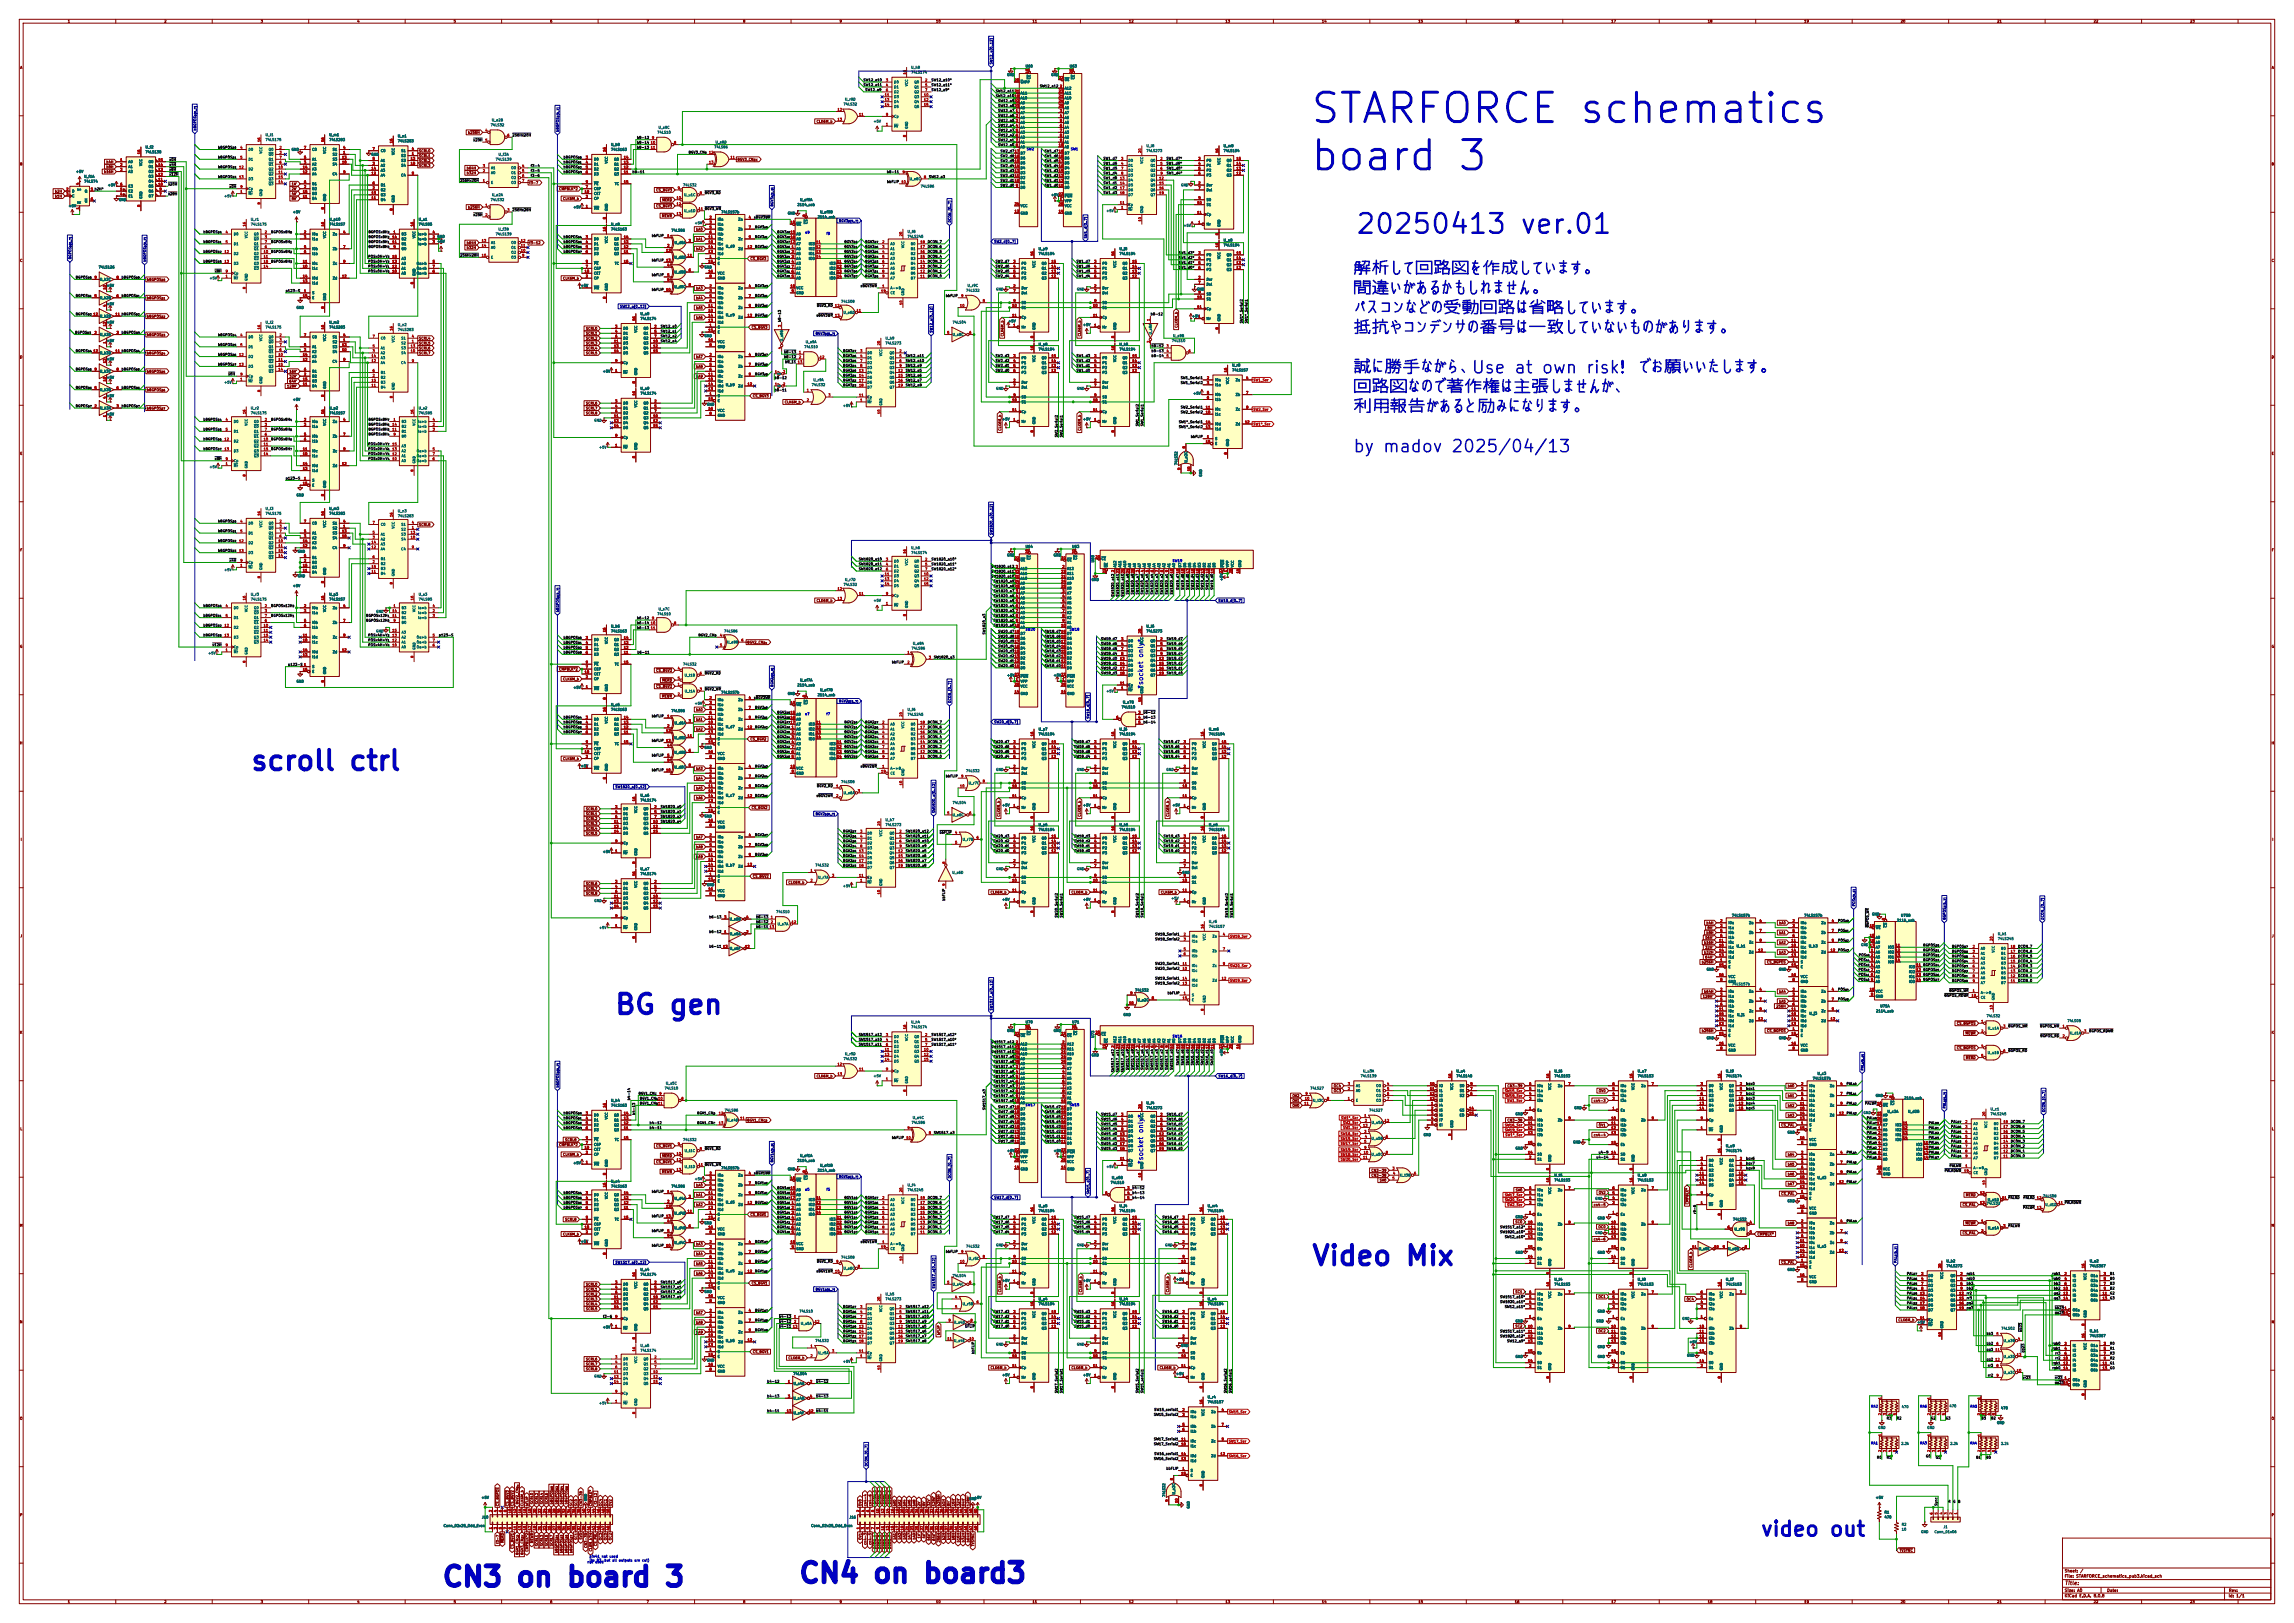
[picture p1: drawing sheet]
<svg xmlns="http://www.w3.org/2000/svg" width="1189mm" height="841mm" viewBox="0 0 1189 841" stroke-linecap="round" stroke-linejoin="round" font-family="sans-serif">
<defs><g id="words">
<g font-size="21.2" fill="#0000c2">
<text x="679" y="66">STARFORCE schematics</text>
<text x="679" y="91">board</text>
<text x="757" y="91">3</text>
</g>
<g font-size="14.2" fill="#0000c2">
<text x="702" y="123">20250413</text>
<text x="789" y="123">ver.01</text>
<text x="128" y="402">scroll</text>
<text x="183" y="402">ctrl</text>
<text x="317" y="529">BG</text>
<text x="349" y="529">gen</text>
<text x="678" y="659">Video</text>
<text x="731" y="659">Mix</text>
<text x="227" y="826">CN3</text>
<text x="271" y="826">on</text>
<text x="302" y="826">board</text>
<text x="412" y="824">CN4</text>
<text x="456" y="824">on</text>
<text x="487" y="824">board3</text>
</g>
<g font-size="10.6" fill="#0000c2">
<text x="911" y="798">video</text>
<text x="950" y="798">out</text>
</g>
<g font-size="8.8" fill="#0000c2">
<text x="786" y="195">at</text>
<text x="801" y="195">own</text>
<text x="701" y="236">by</text>
<text x="718" y="236">madov</text>
<text x="754" y="236">2025/04/13</text>
</g>
<g font-size="3.5" fill="#0000c2">
<text x="593" y="340" transform="rotate(-90 593 340)">only*</text>
<text x="593" y="357" transform="rotate(-90 593 357)">*socket</text>
<text x="593" y="587" transform="rotate(-90 593 587)">only*</text>
<text x="593" y="604" transform="rotate(-90 593 604)">*socket</text>
</g>
<text font-size="2.8" fill="#840000" x="1070" y="822">Title:</text>
<g font-size="2.1" fill="#840000">
<text x="1070" y="815">Sheet:</text>
<text x="1070" y="818">File:</text>
<text x="1076" y="818">STARFORCE_schematics_pub3.kicad_sch</text>
<text x="1070" y="828">KiCad</text>
<text x="1070" y="825">Size:</text>
<text x="1077" y="825">A0</text>
<text x="1078" y="828">E.D.A.</text>
<text x="1085" y="828">8.0.8</text>
<text x="1092" y="825">Date:</text>
<text x="1155" y="825">Rev:</text>
<text x="1155" y="828">Id:</text>
<text x="1159" y="828">1/1</text>
</g>
<g font-size="1.8" fill="#840000">
<text x="35" y="12">1</text>
<text x="85" y="12">2</text>
<text x="135" y="12">3</text>
<text x="185" y="12">4</text>
<text x="235" y="12">5</text>
<text x="285" y="12">6</text>
<text x="335" y="12">7</text>
<text x="385" y="12">8</text>
<text x="435" y="12">9</text>
<text x="485" y="12">10</text>
<text x="535" y="12">11</text>
<text x="585" y="12">12</text>
<text x="635" y="12">13</text>
<text x="685" y="12">14</text>
<text x="735" y="12">15</text>
<text x="785" y="12">16</text>
<text x="835" y="12">17</text>
<text x="885" y="12">18</text>
<text x="935" y="12">19</text>
<text x="985" y="12">20</text>
<text x="1035" y="12">21</text>
<text x="1085" y="12">22</text>
<text x="1135" y="12">23</text>
<text x="10" y="36">A</text>
<text x="1177" y="36">A</text>
<text x="423" y="64">CLK6M_b</text>
<text x="242" y="70">b~{256H}</text>
<text x="217" y="82">SCRL1</text>
<text x="217" y="79">SCRL0</text>
<text x="382" y="84">BGV3_CN_{DX}</text>
<text x="10" y="86">B</text>
<text x="54" y="90">b16H</text>
<text x="55" y="85">b4H</text>
<text x="55" y="87">b8H</text>
<text x="217" y="84">SCRL2</text>
<text x="217" y="87">SCRL3</text>
<text x="242" y="88">b64H</text>
<text x="1177" y="86">B</text>
<text x="242" y="90">b32H</text>
<text x="274" y="96">f3-7</text>
<text x="28" y="100">b2H</text>
<text x="151" y="96">1V'</text>
<text x="151" y="101">4V'</text>
<text x="151" y="99">2V'</text>
<text x="290" y="99">~{CMPBLK*2}</text>
<text x="340" y="99">~{CS_BGV3}</text>
<text x="28" y="103">b1H</text>
<text x="151" y="104">8V'</text>
<text x="292" y="104">CLK6M_b</text>
<text x="340" y="108">~{CS_BGV3}</text>
<text x="343" y="104">~{MERD}</text>
<text x="242" y="108">b~{256H}</text>
<text x="343" y="113">~{MEWR}</text>
<text x="361" y="120">bA0</text>
<text x="227" y="123">GND</text>
<text x="361" y="125">bA1</text>
<text x="403" y="123">BGV3_{A8}</text>
<text x="403" y="121">BGV3_{A9}</text>
<text x="242" y="127">b64H</text>
<text x="242" y="129">b32H</text>
<text x="274" y="127">f3-12</text>
<text x="361" y="130">bA2</text>
<text x="403" y="131">BGV3_{A5}</text>
<text x="403" y="129">BGV3_{A6}</text>
<text x="403" y="126">BGV3_{A7}</text>
<text x="10" y="136">C</text>
<text x="389" y="135">~{CS_BGV3}</text>
<text x="403" y="134">BGV3_{A4}</text>
<text x="403" y="136">BGV3_{A3}</text>
<text x="1177" y="136">C</text>
<text x="403" y="139">BGV3_{A2}</text>
<text x="403" y="144">BGV3_{A0}</text>
<text x="403" y="141">BGV3_{A1}</text>
<text x="76" y="146">bBGPOS_{D0}</text>
<text x="292" y="145">CLK6M_b</text>
<text x="301" y="149">+5V1</text>
<text x="76" y="155">bBGPOS_{D1}</text>
<text x="361" y="155">bA4</text>
<text x="361" y="150">bA3</text>
<text x="361" y="160">bA5</text>
<text x="76" y="165">bBGPOS_{D2}</text>
<text x="361" y="165">bA6</text>
<text x="304" y="171">SCRL0</text>
<text x="304" y="174">SCRL1</text>
<text x="389" y="170">~{CS_BGV3}</text>
<text x="611" y="170" transform="rotate(-90 611 170)">CLK6M_b</text>
<text x="76" y="174">bBGPOS_{D3}</text>
<text x="217" y="176">SCRL4</text>
<text x="217" y="179">SCRL5</text>
<text x="304" y="176">SCRL2</text>
<text x="304" y="179">SCRL3</text>
<text x="520" y="174" transform="rotate(-90 520 174)">CLK6M_b</text>
<text x="560" y="174" transform="rotate(-90 560 174)">CLK6M_b</text>
<text x="10" y="186">D</text>
<text x="76" y="184">bBGPOS_{D4}</text>
<text x="217" y="181">SCRL6</text>
<text x="217" y="184">SCRL7</text>
<text x="304" y="184">SCRL5</text>
<text x="304" y="181">SCRL4</text>
<text x="361" y="186">bA7</text>
<text x="1177" y="186">D</text>
<text x="361" y="191">bA8</text>
<text x="76" y="193">bBGPOS_{D5}</text>
<text x="150" y="196">32V'</text>
<text x="150" y="193">16V'</text>
<text x="361" y="196">bA9</text>
<text x="76" y="203">bBGPOS_{D6}</text>
<text x="149" y="201">128V'</text>
<text x="150" y="198">64V'</text>
<text x="304" y="210">SCRL6</text>
<text x="390" y="206">~{CS_BGV3}</text>
<text x="407" y="209">CLK6M_b</text>
<text x="76" y="212">bBGPOS_{D7}</text>
<text x="304" y="212">SCRL7</text>
<text x="304" y="215">SCRL8</text>
<text x="519" y="223" transform="rotate(-90 519 223)">CLK6M_b</text>
<text x="560" y="223" transform="rotate(-90 560 223)">CLK6M_b</text>
<text x="10" y="236">E</text>
<text x="1177" y="236">E</text>
<text x="217" y="273">SCRL8</text>
<text x="10" y="286">F</text>
<text x="1177" y="286">F</text>
<text x="423" y="312">CLK6M_b</text>
<text x="10" y="336">G</text>
<text x="387" y="334">BGV2_CN_{Dx}</text>
<text x="1177" y="336">G</text>
<text x="290" y="348">~{CMPBLK*2}</text>
<text x="292" y="353">CLK6M_b</text>
<text x="340" y="348">~{CS_BGV2}</text>
<text x="343" y="353">~{MERD}</text>
<text x="340" y="357">~{CS_BGV2}</text>
<text x="343" y="362">~{MEWR}</text>
<text x="361" y="369">bA0</text>
<text x="403" y="370">BGV2_{A9}</text>
<text x="361" y="374">bA1</text>
<text x="403" y="375">BGV2_{A7}</text>
<text x="403" y="377">BGV2_{A6}</text>
<text x="403" y="372">BGV2_{A8}</text>
<text x="361" y="379">bA2</text>
<text x="389" y="384">~{CS_BGV2}</text>
<text x="403" y="383">BGV2_{A4}</text>
<text x="403" y="380">BGV2_{A5}</text>
<text x="10" y="386">H</text>
<text x="403" y="385">BGV2_{A3}</text>
<text x="403" y="388">BGV2_{A2}</text>
<text x="1177" y="386">H</text>
<text x="292" y="394">CLK6M_b</text>
<text x="403" y="390">BGV2_{A1}</text>
<text x="403" y="393">BGV2_{A0}</text>
<text x="361" y="399">bA3</text>
<text x="361" y="404">bA4</text>
<text x="361" y="409">bA5</text>
<text x="361" y="414">bA6</text>
<text x="389" y="419">~{CS_BGV2}</text>
<text x="304" y="423">SCRL1</text>
<text x="304" y="420">SCRL0</text>
<text x="304" y="425">SCRL2</text>
<text x="518" y="423" transform="rotate(-90 518 423)">CLK6M_b</text>
<text x="560" y="423" transform="rotate(-90 560 423)">CLK6M_b</text>
<text x="606" y="423" transform="rotate(-90 606 423)">CLK6M_b</text>
<text x="304" y="428">SCRL3</text>
<text x="304" y="430">SCRL4</text>
<text x="11" y="436">I</text>
<text x="304" y="433">SCRL5</text>
<text x="361" y="435">bA7</text>
<text x="1178" y="436">I</text>
<text x="361" y="440">bA8</text>
<text x="361" y="445">bA9</text>
<text x="390" y="455">~{CS_BGV2}</text>
<text x="304" y="461">SCRL7</text>
<text x="304" y="459">SCRL6</text>
<text x="408" y="458">CLK6M_b</text>
<text x="304" y="464">SCRL8</text>
<text x="513" y="463">CLK6M_b</text>
<text x="555" y="463">CLK6M_b</text>
<text x="602" y="463">CLK6M_b</text>
<text x="884" y="479">b4H</text>
<text x="922" y="479">bA0</text>
<text x="970" y="475">GND</text>
<text x="10" y="486">J</text>
<text x="884" y="484">b8H</text>
<text x="885" y="482">8H'</text>
<text x="922" y="484">bA1</text>
<text x="1177" y="486">J</text>
<text x="883" y="489">b16H</text>
<text x="884" y="487">16H'</text>
<text x="884" y="492">32H'</text>
<text x="922" y="489">bA2</text>
<text x="883" y="494">b32H</text>
<text x="884" y="497">64H'</text>
<text x="922" y="494">bA3</text>
<text x="963" y="496">POS_{A5}</text>
<text x="882" y="499">b~{256H}</text>
<text x="916" y="499">~{CS_BGPOS}</text>
<text x="963" y="498">POS_{A4}</text>
<text x="963" y="503">POS_{A2}</text>
<text x="963" y="501">POS_{A3}</text>
<text x="963" y="506">POS_{A1}</text>
<text x="963" y="508">POS_{A0}</text>
<text x="883" y="515">b64H</text>
<text x="922" y="515">bA4</text>
<text x="882" y="517">128H'</text>
<text x="922" y="520">bA5</text>
<text x="921" y="522">256H</text>
<text x="1014" y="531">~{CS_BGPOS}</text>
<text x="10" y="536">K</text>
<text x="882" y="535">b~{256H}</text>
<text x="916" y="535">~{CS_BGPOS}</text>
<text x="1019" y="536">~{MEWR}</text>
<text x="1177" y="536">K</text>
<text x="1014" y="544">~{CS_BGPOS}</text>
<text x="1019" y="549">~{MERD}</text>
<text x="423" y="558">CLK6M_b</text>
<text x="691" y="564">OC4</text>
<text x="781" y="564">CN3-39</text>
<text x="926" y="564">bA0</text>
<text x="670" y="569">OV2</text>
<text x="691" y="566">OC3</text>
<text x="828" y="566">OV0</text>
<text x="926" y="569">bA1</text>
<text x="670" y="574">OV0</text>
<text x="670" y="571">OV1</text>
<text x="826" y="571">cn4-3</text>
<text x="926" y="574">bA2</text>
<text x="387" y="581">BGV1_CN_{CD}</text>
<text x="781" y="581">CN3-38</text>
<text x="926" y="579">bA3</text>
<text x="967" y="580">PAL_{A8}</text>
<text x="10" y="586">L</text>
<text x="828" y="584">OV1</text>
<text x="923" y="584">~{CS_PAL}</text>
<text x="967" y="588">PAL_{A5}</text>
<text x="967" y="583">PAL_{A7}</text>
<text x="967" y="585">PAL_{A6}</text>
<text x="1177" y="586">L</text>
<text x="293" y="592">SCRL8</text>
<text x="826" y="589">cn4-4</text>
<text x="967" y="593">PAL_{A3}</text>
<text x="967" y="590">PAL_{A4}</text>
<text x="290" y="594">~{CMPBLK*2}</text>
<text x="292" y="599">CLK6M_b</text>
<text x="340" y="595">~{CS_BGV1}</text>
<text x="343" y="600">~{MERD}</text>
<text x="926" y="599">bA4</text>
<text x="967" y="595">PAL_{A2}</text>
<text x="967" y="598">PAL_{A1}</text>
<text x="997" y="595">12 PAL_{D5}</text>
<text x="997" y="598">13 PAL_{D6}</text>
<text x="340" y="603">~{CS_BGV1}</text>
<text x="926" y="604">bA5</text>
<text x="967" y="600">PAL_{A0}</text>
<text x="997" y="600">14 PAL_{D7}</text>
<text x="343" y="608">~{MEWR}</text>
<text x="711" y="610">CN3-38</text>
<text x="711" y="607">CN3-39</text>
<text x="926" y="609">bA6</text>
<text x="361" y="615">bA0</text>
<text x="403" y="616">BGV1_{A9}</text>
<text x="715" y="612">SV0</text>
<text x="785" y="618">SV0</text>
<text x="926" y="614">bA7</text>
<text x="361" y="620">bA1</text>
<text x="403" y="621">BGV1_{A7}</text>
<text x="403" y="624">BGV1_{A6}</text>
<text x="403" y="619">BGV1_{A8}</text>
<text x="828" y="619">OV2</text>
<text x="923" y="619">~{CS_PAL}</text>
<text x="1019" y="620">~{MERD}</text>
<text x="361" y="625">bA2</text>
<text x="403" y="629">BGV1_{A4}</text>
<text x="403" y="626">BGV1_{A5}</text>
<text x="826" y="625">cn4-5</text>
<text x="875" y="624" transform="rotate(-90 875 624)">~{CMPBLK*}</text>
<text x="1017" y="625">~{CS_PAL}</text>
<text x="10" y="636">M</text>
<text x="293" y="633">SCRL8</text>
<text x="389" y="630">~{CS_BGV1}</text>
<text x="403" y="634">BGV1_{A2}</text>
<text x="403" y="631">BGV1_{A3}</text>
<text x="785" y="634">SC0</text>
<text x="926" y="635">bA8</text>
<text x="1019" y="635">~{MEWR}</text>
<text x="1177" y="636">M</text>
<text x="292" y="640">CLK6M_b</text>
<text x="403" y="637">BGV1_{A1}</text>
<text x="403" y="639">BGV1_{A0}</text>
<text x="828" y="637">OC0</text>
<text x="911" y="640">~{CMPBLK*}</text>
<text x="1017" y="640">~{CS_PAL}</text>
<text x="361" y="645">bA3</text>
<text x="826" y="643">cn4-6</text>
<text x="361" y="651">bA4</text>
<text x="361" y="656">bA5</text>
<text x="877" y="657" transform="rotate(-90 877 657)">CLK6M_b</text>
<text x="923" y="655">~{CS_PAL}</text>
<text x="361" y="661">bA6</text>
<text x="389" y="666">~{CS_BGV1}</text>
<text x="609" y="664">+5V</text>
<text x="304" y="672">SCRL2</text>
<text x="304" y="666">SCRL0</text>
<text x="304" y="669">SCRL1</text>
<text x="519" y="670" transform="rotate(-90 519 670)">CLK6M_b</text>
<text x="561" y="670" transform="rotate(-90 561 670)">CLK6M_b</text>
<text x="606" y="670" transform="rotate(-90 606 670)">CLK6M_b</text>
<text x="785" y="670">SC1</text>
<text x="304" y="674">SCRL3</text>
<text x="304" y="677">SCRL4</text>
<text x="828" y="673">OC1</text>
<text x="874" y="674">OC4</text>
<text x="304" y="679">SCRL5</text>
<text x="361" y="681">bA7</text>
<text x="10" y="686">N</text>
<text x="361" y="686">bA8</text>
<text x="785" y="688">SC2</text>
<text x="984" y="685">CLK6M_b</text>
<text x="1177" y="686">N</text>
<text x="361" y="691">bA9</text>
<text x="487" y="692" transform="rotate(-90 487 692)">bFLIP</text>
<text x="828" y="691">OC2</text>
<text x="390" y="701">~{CS_BGV1}</text>
<text x="304" y="708">SCRL7</text>
<text x="304" y="705">SCRL6</text>
<text x="408" y="705">CLK6M_b</text>
<text x="304" y="710">SCRL8</text>
<text x="513" y="710">CLK6M_b</text>
<text x="555" y="710">CLK6M_b</text>
<text x="601" y="710">CLK6M_b</text>
<text x="609" y="713">+5V</text>
<text x="10" y="736">O</text>
<text x="1177" y="736">O</text>
<text x="269" y="780" transform="rotate(-90 269 780)">BGV2_CN_{Dx}</text>
<text x="277" y="780" transform="rotate(-90 277 780)">SCRL0</text>
<text x="279" y="780" transform="rotate(-90 279 780)">SCRL2</text>
<text x="282" y="780" transform="rotate(-90 282 780)">SCRL4</text>
<text x="284" y="780" transform="rotate(-90 284 780)">SCRL6</text>
<text x="287" y="780" transform="rotate(-90 287 780)">bBGPOS_{D0}</text>
<text x="289" y="780" transform="rotate(-90 289 780)">bBGPOS_{D2}</text>
<text x="292" y="780" transform="rotate(-90 292 780)">bBGPOS_{D4}</text>
<text x="294" y="780" transform="rotate(-90 294 780)">bBGPOS_{D6}</text>
<text x="310" y="780" transform="rotate(-90 310 780)">f3-12</text>
<text x="454" y="780" transform="rotate(-90 454 780)">DCON_0</text>
<text x="457" y="780" transform="rotate(-90 457 780)">DCON_2</text>
<text x="459" y="780" transform="rotate(-90 459 780)">DCON_4</text>
<text x="462" y="780" transform="rotate(-90 462 780)">DCON_6</text>
<text x="10" y="786">P</text>
<text x="259" y="781" transform="rotate(-90 259 781)">~{CS_BGPOS}</text>
<text x="264" y="781" transform="rotate(-90 264 781)">~{CS_BGV3}</text>
<text x="266" y="781" transform="rotate(-90 266 781)">~{CS_BGV2}</text>
<text x="271" y="781" transform="rotate(-90 271 781)">CLK6M_b</text>
<text x="274" y="781" transform="rotate(-90 274 781)">bFLIP</text>
<text x="297" y="781" transform="rotate(-90 297 781)">SC2</text>
<text x="299" y="781" transform="rotate(-90 299 781)">SC0</text>
<text x="302" y="781" transform="rotate(-90 302 781)">CN3-38</text>
<text x="307" y="781" transform="rotate(-90 307 781)">~{CMPBLK*}</text>
<text x="312" y="781" transform="rotate(-90 312 781)">OC4</text>
<text x="315" y="781" transform="rotate(-90 315 781)">OC1</text>
<text x="317" y="781" transform="rotate(-90 317 781)">OV2</text>
<text x="447" y="781" transform="rotate(-90 447 781)">OV0</text>
<text x="449" y="781" transform="rotate(-90 449 781)">cn4-4</text>
<text x="452" y="781" transform="rotate(-90 452 781)">cn4-6</text>
<text x="465" y="781" transform="rotate(-90 465 781)">bA0</text>
<text x="467" y="781" transform="rotate(-90 467 781)">bA2</text>
<text x="470" y="781" transform="rotate(-90 470 781)">bA4</text>
<text x="472" y="781" transform="rotate(-90 472 781)">bA6</text>
<text x="475" y="781" transform="rotate(-90 475 781)">bA8</text>
<text x="477" y="781" transform="rotate(-90 477 781)">2V'</text>
<text x="480" y="781" transform="rotate(-90 480 781)">8V'</text>
<text x="482" y="781" transform="rotate(-90 482 781)">32V'</text>
<text x="485" y="781" transform="rotate(-90 485 781)">128V'</text>
<text x="487" y="781" transform="rotate(-90 487 781)">b~{256H}</text>
<text x="490" y="781" transform="rotate(-90 490 781)">b1H</text>
<text x="492" y="781" transform="rotate(-90 492 781)">8H'</text>
<text x="495" y="781" transform="rotate(-90 495 781)">16H'</text>
<text x="498" y="781" transform="rotate(-90 498 781)">32H'</text>
<text x="500" y="781" transform="rotate(-90 500 781)">64H'</text>
<text x="503" y="781" transform="rotate(-90 503 781)">128H'</text>
<text x="1177" y="786">P</text>
<text x="302" y="798" transform="rotate(-90 302 798)">SV0</text>
<text x="465" y="798" transform="rotate(-90 465 798)">bA1</text>
<text x="467" y="798" transform="rotate(-90 467 798)">bA3</text>
<text x="470" y="798" transform="rotate(-90 470 798)">bA5</text>
<text x="472" y="798" transform="rotate(-90 472 798)">bA7</text>
<text x="475" y="798" transform="rotate(-90 475 798)">bA9</text>
<text x="477" y="797" transform="rotate(-90 477 797)">1V'</text>
<text x="480" y="797" transform="rotate(-90 480 797)">4V'</text>
<text x="259" y="800" transform="rotate(-90 259 800)">f3-7</text>
<text x="261" y="800" transform="rotate(-90 261 800)">~{MERD}</text>
<text x="266" y="803" transform="rotate(-90 266 803)">~{CS_BGV1}</text>
<text x="277" y="800" transform="rotate(-90 277 800)">~{MEWR}</text>
<text x="279" y="801" transform="rotate(-90 279 801)">SCRL1</text>
<text x="282" y="801" transform="rotate(-90 282 801)">SCRL3</text>
<text x="284" y="801" transform="rotate(-90 284 801)">SCRL5</text>
<text x="287" y="801" transform="rotate(-90 287 801)">SCRL7</text>
<text x="299" y="798" transform="rotate(-90 299 798)">SC1</text>
<text x="304" y="802" transform="rotate(-90 304 802)">CN3-39</text>
<text x="310" y="801" transform="rotate(-90 310 801)">~{CS_PAL}</text>
<text x="312" y="798" transform="rotate(-90 312 798)">OC3</text>
<text x="315" y="798" transform="rotate(-90 315 798)">OC0</text>
<text x="317" y="798" transform="rotate(-90 317 798)">OC2</text>
<text x="447" y="798" transform="rotate(-90 447 798)">OV1</text>
<text x="449" y="801" transform="rotate(-90 449 801)">cn4-3</text>
<text x="452" y="801" transform="rotate(-90 452 801)">cn4-5</text>
<text x="454" y="803" transform="rotate(-90 454 803)">DCON_1</text>
<text x="457" y="803" transform="rotate(-90 457 803)">DCON_3</text>
<text x="459" y="803" transform="rotate(-90 459 803)">DCON_5</text>
<text x="462" y="803" transform="rotate(-90 462 803)">DCON_7</text>
<text x="482" y="799" transform="rotate(-90 482 799)">16V'</text>
<text x="485" y="799" transform="rotate(-90 485 799)">64V'</text>
<text x="487" y="799" transform="rotate(-90 487 799)">256H</text>
<text x="490" y="798" transform="rotate(-90 490 798)">b2H</text>
<text x="492" y="798" transform="rotate(-90 492 798)">b4H</text>
<text x="495" y="798" transform="rotate(-90 495 798)">b8H</text>
<text x="498" y="799" transform="rotate(-90 498 799)">b16H</text>
<text x="500" y="799" transform="rotate(-90 500 799)">b32H</text>
<text x="503" y="799" transform="rotate(-90 503 799)">b64H</text>
<text x="505" y="801" transform="rotate(-90 505 801)">~{TVSYNC}</text>
<text x="269" y="806" transform="rotate(-90 269 806)">BGV1_CN_{CD}</text>
<text x="271" y="806" transform="rotate(-90 271 806)">BGV3_CN_{DX}</text>
<text x="274" y="804" transform="rotate(-90 274 804)">~{CMPBLK*2}</text>
<text x="289" y="805" transform="rotate(-90 289 805)">bBGPOS_{D1}</text>
<text x="292" y="805" transform="rotate(-90 292 805)">bBGPOS_{D3}</text>
<text x="294" y="805" transform="rotate(-90 294 805)">bBGPOS_{D5}</text>
<text x="297" y="805" transform="rotate(-90 297 805)">bBGPOS_{D7}</text>
<text x="307" y="804" transform="rotate(-90 307 804)">CL6M_b7H</text>
<text x="984" y="804">~{TVSYNC}</text>
<text x="35" y="831">1</text>
<text x="85" y="831">2</text>
<text x="135" y="831">3</text>
<text x="185" y="831">4</text>
<text x="235" y="831">5</text>
<text x="285" y="831">6</text>
<text x="335" y="831">7</text>
<text x="385" y="831">8</text>
<text x="435" y="831">9</text>
<text x="485" y="831">10</text>
<text x="535" y="831">11</text>
<text x="585" y="831">12</text>
<text x="635" y="831">13</text>
<text x="685" y="831">14</text>
<text x="735" y="831">15</text>
<text x="785" y="831">16</text>
<text x="835" y="831">17</text>
<text x="885" y="831">18</text>
<text x="935" y="831">19</text>
<text x="985" y="831">20</text>
<text x="1035" y="831">21</text>
<text x="1085" y="831">22</text>
<text x="1135" y="831">23</text>
</g>
<g font-size="1.8" fill="#006464">
<text x="472" y="36">U_h8</text>
<text x="531" y="35">U60</text>
<text x="554" y="35">U63</text>
<text x="472" y="38">74LS174</text>
<text x="522" y="40">GND</text>
<text x="534" y="41" transform="rotate(-90 534 41)">~{CE}</text>
<text x="545" y="40">GND</text>
<text x="557" y="41" transform="rotate(-90 557 41)">~{CE}</text>
<text x="463" y="43">D0</text>
<text x="463" y="46">D1</text>
<text x="471" y="45" transform="rotate(-90 471 45)">VCC</text>
<text x="474" y="43">Q0</text>
<text x="474" y="46">Q1</text>
<text x="529" y="43">~{G}VPP</text>
<text x="552" y="47">A12</text>
<text x="552" y="42">~{OE}</text>
<text x="438" y="52">U_r9D</text>
<text x="463" y="51">D3</text>
<text x="463" y="54">D4</text>
<text x="463" y="48">D2</text>
<text x="474" y="51">Q3</text>
<text x="474" y="54">Q4</text>
<text x="474" y="48">Q2</text>
<text x="529" y="52">A10</text>
<text x="529" y="49">A11</text>
<text x="552" y="52">A10</text>
<text x="552" y="49">A11</text>
<text x="437" y="55">74LS32</text>
<text x="463" y="56">D5</text>
<text x="474" y="56">Q5</text>
<text x="529" y="59">A7</text>
<text x="529" y="54">A9</text>
<text x="529" y="57">A8</text>
<text x="552" y="54">A9</text>
<text x="552" y="57">A8</text>
<text x="552" y="59">A7</text>
<text x="254" y="66">74LS32</text>
<text x="255" y="63">U_e2B</text>
<text x="453" y="64">+5V</text>
<text x="463" y="61">Cp</text>
<text x="529" y="62">A6</text>
<text x="529" y="64">A5</text>
<text x="552" y="62">A6</text>
<text x="552" y="64">A5</text>
<text x="137" y="71">U_l1</text>
<text x="170" y="71">U_m1</text>
<text x="206" y="71">U_n1</text>
<text x="341" y="69">74LS10</text>
<text x="341" y="67">U_s9C</text>
<text x="463" y="66">~{Mr}</text>
<text x="471" y="67" transform="rotate(-90 471 67)">GND</text>
<text x="529" y="67">A4</text>
<text x="529" y="69">A3</text>
<text x="529" y="72">A2</text>
<text x="552" y="67">A4</text>
<text x="552" y="69">A3</text>
<text x="552" y="72">A2</text>
<text x="75" y="77">U_f2</text>
<text x="137" y="73">74LS175</text>
<text x="170" y="73">74LS283</text>
<text x="206" y="74">74LS283</text>
<text x="317" y="76">U_b8</text>
<text x="370" y="77">74LS86</text>
<text x="371" y="75">U_e8D</text>
<text x="529" y="75">A1</text>
<text x="529" y="77">A0</text>
<text x="552" y="77">A0</text>
<text x="552" y="75">A1</text>
<text x="594" y="76">U_l8</text>
<text x="634" y="76">U_m8</text>
<text x="75" y="80">74LS138</text>
<text x="129" y="78">D0</text>
<text x="129" y="83">D1</text>
<text x="136" y="80" transform="rotate(-90 136 80)">VCC</text>
<text x="139" y="78">Q0</text>
<text x="139" y="81">~{Q0}</text>
<text x="139" y="83">Q1</text>
<text x="151" y="78">GND</text>
<text x="162" y="83">A1</text>
<text x="162" y="78">C0</text>
<text x="169" y="80" transform="rotate(-90 169 80)">VCC</text>
<text x="172" y="81">S2</text>
<text x="172" y="83">S3</text>
<text x="172" y="78">S1</text>
<text x="192" y="81">GND</text>
<text x="197" y="79">C0</text>
<text x="205" y="80" transform="rotate(-90 205 80)">VCC</text>
<text x="208" y="82">S2</text>
<text x="208" y="79">S1</text>
<text x="257" y="83">74LS139</text>
<text x="258" y="81">U_f3A</text>
<text x="308" y="83">D0</text>
<text x="317" y="78">74LS163</text>
<text x="318" y="83">Q0</text>
<text x="529" y="83">D6</text>
<text x="529" y="80">D7</text>
<text x="552" y="83">D6</text>
<text x="552" y="80">D7</text>
<text x="594" y="79">74LS273</text>
<text x="634" y="79">74LS194</text>
<text x="39" y="90">+5V</text>
<text x="66" y="85">A0</text>
<text x="66" y="87">A1</text>
<text x="66" y="90">A2</text>
<text x="74" y="86" transform="rotate(-90 74 86)">VCC</text>
<text x="77" y="90">O2</text>
<text x="77" y="87">O1</text>
<text x="77" y="85">O0</text>
<text x="129" y="88">D2</text>
<text x="139" y="88">Q2</text>
<text x="139" y="86">~{Q1}</text>
<text x="162" y="88">A3</text>
<text x="162" y="86">A2</text>
<text x="172" y="86">S4</text>
<text x="197" y="89">A3</text>
<text x="197" y="87">A2</text>
<text x="197" y="84">A1</text>
<text x="208" y="87">S4</text>
<text x="208" y="84">S3</text>
<text x="254" y="88">A1</text>
<text x="265" y="88">O0</text>
<text x="308" y="86">D1</text>
<text x="308" y="88">D2</text>
<text x="315" y="85" transform="rotate(-90 315 85)">VCC</text>
<text x="318" y="88">Q2</text>
<text x="318" y="86">Q1</text>
<text x="529" y="88">D4</text>
<text x="529" y="85">D5</text>
<text x="552" y="88">D4</text>
<text x="552" y="85">D5</text>
<text x="585" y="84">D0</text>
<text x="585" y="87">D1</text>
<text x="585" y="89">D2</text>
<text x="593" y="85" transform="rotate(-90 593 85)">VCC</text>
<text x="596" y="84">Q0</text>
<text x="596" y="87">Q1</text>
<text x="596" y="89">Q2</text>
<text x="625" y="84">P0</text>
<text x="625" y="87">P1</text>
<text x="625" y="89">P2</text>
<text x="633" y="85" transform="rotate(-90 633 85)">VCC</text>
<text x="636" y="89">Q2</text>
<text x="636" y="87">Q1</text>
<text x="636" y="84">Q0</text>
<text x="43" y="92">U_f1A</text>
<text x="43" y="95">74LS74</text>
<text x="77" y="95">O4</text>
<text x="77" y="92">O3</text>
<text x="129" y="94">D3</text>
<text x="139" y="91">~{Q2}</text>
<text x="139" y="94">Q3</text>
<text x="162" y="91">A4</text>
<text x="172" y="91">C4</text>
<text x="197" y="92">A4</text>
<text x="208" y="92">C4</text>
<text x="254" y="95">E</text>
<text x="254" y="90">A0</text>
<text x="265" y="90">O1</text>
<text x="265" y="93">O2</text>
<text x="265" y="95">O3</text>
<text x="308" y="91">D3</text>
<text x="318" y="91">Q3</text>
<text x="471" y="94">U_e8C</text>
<text x="529" y="95">D1</text>
<text x="529" y="93">D2</text>
<text x="529" y="90">D3</text>
<text x="552" y="95">D1</text>
<text x="552" y="93">D2</text>
<text x="552" y="90">D3</text>
<text x="585" y="94">D4</text>
<text x="585" y="92">D3</text>
<text x="596" y="94">Q4</text>
<text x="596" y="92">Q3</text>
<text x="625" y="92">P3</text>
<text x="636" y="92">Q3</text>
<text x="37" y="100">D</text>
<text x="42" y="99" transform="rotate(-90 42 99)">~{S}</text>
<text x="44" y="100">Q</text>
<text x="56" y="97">+5V</text>
<text x="66" y="100">E2</text>
<text x="66" y="97">E3</text>
<text x="77" y="97">O5</text>
<text x="77" y="100">O6</text>
<text x="129" y="101">~{Mr}</text>
<text x="129" y="99">Cp</text>
<text x="136" y="102" transform="rotate(-90 136 102)">GND</text>
<text x="139" y="96">~{Q3}</text>
<text x="162" y="101">B3</text>
<text x="162" y="99">B2</text>
<text x="162" y="96">B1</text>
<text x="197" y="102">B3</text>
<text x="197" y="99">B2</text>
<text x="197" y="97">B1</text>
<text x="255" y="102">U_e2A</text>
<text x="308" y="101">CET</text>
<text x="308" y="99">CEP</text>
<text x="308" y="96">~{PE}</text>
<text x="318" y="96">TC</text>
<text x="354" y="97">74LS32</text>
<text x="354" y="102">U_u1C</text>
<text x="477" y="97">74LS86</text>
<text x="529" y="98">D0</text>
<text x="545" y="102">+5V</text>
<text x="552" y="98">D0</text>
<text x="585" y="97">D5</text>
<text x="585" y="99">D6</text>
<text x="585" y="102">D7</text>
<text x="596" y="97">Q5</text>
<text x="596" y="99">Q6</text>
<text x="596" y="102">Q7</text>
<text x="612" y="97">GND</text>
<text x="625" y="97">Dsr</text>
<text x="625" y="99">Dsl</text>
<text x="35" y="108">+5V</text>
<text x="37" y="102">C</text>
<text x="42" y="106" transform="rotate(-90 42 106)">~{R}</text>
<text x="44" y="105">~{Q}</text>
<text x="61" y="104">GND</text>
<text x="66" y="102">E1</text>
<text x="74" y="103" transform="rotate(-90 74 103)">GND</text>
<text x="77" y="102">O7</text>
<text x="116" y="102">+5V</text>
<text x="162" y="104">B4</text>
<text x="169" y="104" transform="rotate(-90 169 104)">GND</text>
<text x="197" y="104">B4</text>
<text x="205" y="105" transform="rotate(-90 205 105)">GND</text>
<text x="254" y="104">74LS32</text>
<text x="308" y="104">CP</text>
<text x="413" y="107">2114_usb</text>
<text x="415" y="104">U_ef9A</text>
<text x="529" y="108">VCC</text>
<text x="552" y="105">VPP</text>
<text x="552" y="102">~{PGM}</text>
<text x="552" y="108">VCC</text>
<text x="585" y="107">Cp</text>
<text x="625" y="107">S1</text>
<text x="625" y="104">S0</text>
<text x="152" y="111">+5V</text>
<text x="297" y="108">+5V</text>
<text x="308" y="109">~{MR}</text>
<text x="315" y="109" transform="rotate(-90 315 109)">GND</text>
<text x="354" y="110">U_u1D</text>
<text x="374" y="111">74LS157b</text>
<text x="408" y="111">GND</text>
<text x="424" y="113">2114_usb</text>
<text x="425" y="111">U_ef9B</text>
<text x="529" y="111">GND</text>
<text x="552" y="111">GND</text>
<text x="573" y="110">+5V</text>
<text x="585" y="109">~{Mr}</text>
<text x="593" y="111" transform="rotate(-90 593 111)">GND</text>
<text x="625" y="112">Cp</text>
<text x="130" y="117">74LS175</text>
<text x="130" y="115">U_r1</text>
<text x="170" y="115">U_p10</text>
<text x="170" y="117">74LS157</text>
<text x="217" y="115">U_s1</text>
<text x="217" y="117">74LS85</text>
<text x="258" y="120">U_f3B</text>
<text x="317" y="120">74LS163</text>
<text x="317" y="117">U_c8</text>
<text x="360" y="116">+5V</text>
<text x="372" y="115">I0a</text>
<text x="372" y="117">I1a</text>
<text x="372" y="120">I0b</text>
<text x="383" y="115">Za</text>
<text x="383" y="120">Zb</text>
<text x="413" y="117">~{WE}</text>
<text x="419" y="116" transform="rotate(-90 419 116)">~{CS}</text>
<text x="613" y="118">+5V</text>
<text x="625" y="117">Mr</text>
<text x="633" y="118" transform="rotate(-90 633 118)">GND</text>
<text x="121" y="122">D0</text>
<text x="128" y="124" transform="rotate(-90 128 124)">VCC</text>
<text x="131" y="122">Q0</text>
<text x="131" y="125">~{Q0}</text>
<text x="162" y="122">I0a</text>
<text x="162" y="125">I1a</text>
<text x="169" y="124" transform="rotate(-90 169 124)">VCC</text>
<text x="172" y="122">Za</text>
<text x="208" y="122">B3</text>
<text x="208" y="125">B2</text>
<text x="215" y="124" transform="rotate(-90 215 124)">VCC</text>
<text x="217" y="125">Ia&lt;b</text>
<text x="217" y="122">Ia&gt;b</text>
<text x="227" y="126">+5V</text>
<text x="257" y="122">74LS139</text>
<text x="308" y="125">D0</text>
<text x="318" y="125">Q0</text>
<text x="348" y="120">74LS86</text>
<text x="372" y="125">I0c</text>
<text x="372" y="122">I1b</text>
<text x="383" y="125">Zc</text>
<text x="413" y="122">A9</text>
<text x="413" y="125">A8</text>
<text x="470" y="121">U_f8</text>
<text x="470" y="123">74LS245</text>
<text x="634" y="125">U_n8</text>
<text x="121" y="127">D1</text>
<text x="131" y="130">~{Q1}</text>
<text x="131" y="127">Q1</text>
<text x="162" y="130">I0b</text>
<text x="172" y="130">Zb</text>
<text x="208" y="127">B1</text>
<text x="208" y="130">B0</text>
<text x="217" y="127">Ia=b</text>
<text x="254" y="127">A1</text>
<text x="254" y="129">A0</text>
<text x="265" y="132">O2</text>
<text x="265" y="129">O1</text>
<text x="265" y="127">O0</text>
<text x="308" y="127">D1</text>
<text x="308" y="130">D2</text>
<text x="315" y="126" transform="rotate(-90 315 126)">VCC</text>
<text x="318" y="130">Q2</text>
<text x="318" y="127">Q1</text>
<text x="349" y="127">U_d8A</text>
<text x="372" y="127">I1c</text>
<text x="372" y="130">I0d</text>
<text x="376" y="128">U_d9</text>
<text x="383" y="130">Zd</text>
<text x="413" y="130">A6</text>
<text x="413" y="127">A7</text>
<text x="419" y="127">IO3</text>
<text x="419" y="130">IO2</text>
<text x="461" y="127">A0</text>
<text x="461" y="130">A1</text>
<text x="469" y="129" transform="rotate(-90 469 129)">VCC</text>
<text x="472" y="130">B1</text>
<text x="472" y="127">B0</text>
<text x="538" y="130">U_p9</text>
<text x="580" y="130">U_j8</text>
<text x="634" y="128">74LS194</text>
<text x="121" y="132">D2</text>
<text x="121" y="137">D3</text>
<text x="131" y="132">Q2</text>
<text x="131" y="135">~{Q2}</text>
<text x="131" y="137">Q3</text>
<text x="162" y="137">I0c</text>
<text x="162" y="132">I1b</text>
<text x="172" y="137">Zc</text>
<text x="208" y="137">A2</text>
<text x="208" y="135">A3</text>
<text x="216" y="137">Oa&gt;b</text>
<text x="254" y="134">E</text>
<text x="265" y="134">O3</text>
<text x="308" y="132">D3</text>
<text x="308" y="137">~{PE}</text>
<text x="318" y="132">Q3</text>
<text x="318" y="137">TC</text>
<text x="349" y="134">U_d8D</text>
<text x="372" y="135">S</text>
<text x="372" y="132">I1d</text>
<text x="372" y="137">E</text>
<text x="413" y="132">A5</text>
<text x="413" y="135">A4</text>
<text x="413" y="137">A3</text>
<text x="419" y="132">IO1</text>
<text x="419" y="135">IO0</text>
<text x="430" y="137">IO3</text>
<text x="461" y="132">A2</text>
<text x="461" y="135">A3</text>
<text x="461" y="137">A4</text>
<text x="472" y="137">B4</text>
<text x="472" y="135">B3</text>
<text x="472" y="132">B2</text>
<text x="529" y="137">P0</text>
<text x="538" y="132">74LS194</text>
<text x="540" y="137">Q0</text>
<text x="571" y="137">P0</text>
<text x="580" y="132">74LS194</text>
<text x="582" y="137">Q0</text>
<text x="625" y="133">P0</text>
<text x="625" y="135">P1</text>
<text x="633" y="134" transform="rotate(-90 633 134)">VCC</text>
<text x="636" y="135">Q1</text>
<text x="636" y="133">Q0</text>
<text x="51" y="139">74LS126</text>
<text x="121" y="142">Cp</text>
<text x="131" y="140">~{Q3}</text>
<text x="162" y="140">I1c</text>
<text x="208" y="142">A0</text>
<text x="208" y="140">A1</text>
<text x="215" y="143" transform="rotate(-90 215 143)">GND</text>
<text x="216" y="142">Oa=b</text>
<text x="216" y="140">Oa&lt;b</text>
<text x="308" y="142">CET</text>
<text x="308" y="140">CEP</text>
<text x="349" y="142">U_d8B</text>
<text x="365" y="139">GND</text>
<text x="372" y="142">VCC</text>
<text x="413" y="142">A1</text>
<text x="413" y="140">A2</text>
<text x="430" y="140">IO2</text>
<text x="430" y="142">IO1</text>
<text x="461" y="140">A5</text>
<text x="461" y="142">A6</text>
<text x="472" y="142">B6</text>
<text x="472" y="140">B5</text>
<text x="529" y="140">P1</text>
<text x="529" y="142">P2</text>
<text x="537" y="139" transform="rotate(-90 537 139)">VCC</text>
<text x="540" y="142">Q2</text>
<text x="540" y="140">Q1</text>
<text x="571" y="140">P1</text>
<text x="571" y="142">P2</text>
<text x="579" y="139" transform="rotate(-90 579 139)">VCC</text>
<text x="582" y="142">Q2</text>
<text x="582" y="140">Q1</text>
<text x="625" y="138">P2</text>
<text x="625" y="141">P3</text>
<text x="636" y="141">Q3</text>
<text x="636" y="138">Q2</text>
<text x="52" y="146">U_k2C</text>
<text x="55" y="149">+5V</text>
<text x="108" y="145">+5V</text>
<text x="121" y="145">~{Mr}</text>
<text x="128" y="146" transform="rotate(-90 128 146)">GND</text>
<text x="162" y="148">I1d</text>
<text x="162" y="145">I0d</text>
<text x="172" y="145">Zd</text>
<text x="308" y="145">CP</text>
<text x="349" y="149">U_d8C</text>
<text x="372" y="145">GND</text>
<text x="413" y="145">A0</text>
<text x="430" y="145">IO0</text>
<text x="461" y="145">A7</text>
<text x="472" y="145">B7</text>
<text x="501" y="149">U_r9C</text>
<text x="529" y="145">P3</text>
<text x="540" y="145">Q3</text>
<text x="571" y="145">P3</text>
<text x="582" y="145">Q3</text>
<text x="625" y="146">Dsr</text>
<text x="625" y="148">Dsl</text>
<text x="52" y="155">U_k2B</text>
<text x="162" y="153">S</text>
<text x="162" y="155">E</text>
<text x="169" y="156" transform="rotate(-90 169 156)">GND</text>
<text x="308" y="150">~{MR}</text>
<text x="315" y="151" transform="rotate(-90 315 151)">GND</text>
<text x="372" y="150">I0a</text>
<text x="372" y="153">I1a</text>
<text x="372" y="155">I0b</text>
<text x="383" y="150">Za</text>
<text x="383" y="155">Zb</text>
<text x="413" y="150">VCC</text>
<text x="413" y="153">GND</text>
<text x="461" y="150">A-&gt;B</text>
<text x="461" y="153">CE</text>
<text x="469" y="153" transform="rotate(-90 469 153)">GND</text>
<text x="501" y="151">74LS32</text>
<text x="516" y="151">GND</text>
<text x="529" y="150">Dsr</text>
<text x="529" y="153">Dsl</text>
<text x="558" y="151">GND</text>
<text x="571" y="150">Dsr</text>
<text x="571" y="153">Dsl</text>
<text x="620" y="151">GND</text>
<text x="625" y="156">S1</text>
<text x="625" y="153">S0</text>
<text x="55" y="158">+5V</text>
<text x="154" y="160">GND</text>
<text x="372" y="160">I0c</text>
<text x="372" y="158">I1b</text>
<text x="383" y="160">Zc</text>
<text x="436" y="157">74LS08</text>
<text x="529" y="160">S1</text>
<text x="529" y="158">S0</text>
<text x="571" y="160">S1</text>
<text x="571" y="158">S0</text>
<text x="625" y="161">Cp</text>
<text x="52" y="165">U_k2D</text>
<text x="55" y="168">+5V</text>
<text x="137" y="168">U_l2</text>
<text x="170" y="168">U_m2</text>
<text x="332" y="166">74LS174</text>
<text x="332" y="163">U_a8</text>
<text x="372" y="163">I1c</text>
<text x="372" y="168">I1d</text>
<text x="372" y="165">I0d</text>
<text x="376" y="164">U_c9</text>
<text x="383" y="165">Zd</text>
<text x="437" y="163">U_e6D</text>
<text x="494" y="168">74LS04</text>
<text x="522" y="167">+5V</text>
<text x="529" y="165">Cp</text>
<text x="571" y="165">Cp</text>
<text x="625" y="166">Mr</text>
<text x="633" y="167" transform="rotate(-90 633 167)">GND</text>
<text x="137" y="170">74LS175</text>
<text x="170" y="170">74LS283</text>
<text x="206" y="172">74LS283</text>
<text x="206" y="169">U_n2</text>
<text x="323" y="171">D0</text>
<text x="323" y="174">D1</text>
<text x="330" y="172" transform="rotate(-90 330 172)">VCC</text>
<text x="333" y="171">Q0</text>
<text x="333" y="174">Q1</text>
<text x="372" y="170">S</text>
<text x="372" y="173">E</text>
<text x="529" y="170">Mr</text>
<text x="537" y="171" transform="rotate(-90 537 171)">GND</text>
<text x="561" y="169">+5V</text>
<text x="571" y="170">Mr</text>
<text x="579" y="171" transform="rotate(-90 579 171)">GND</text>
<text x="597" y="173" transform="rotate(-90 597 173)">U_s8A</text>
<text x="52" y="174">U_k2A</text>
<text x="55" y="177">+5V</text>
<text x="129" y="175">D0</text>
<text x="136" y="177" transform="rotate(-90 136 177)">VCC</text>
<text x="139" y="175">Q0</text>
<text x="139" y="178">~{Q0}</text>
<text x="162" y="175">C0</text>
<text x="169" y="177" transform="rotate(-90 169 177)">VCC</text>
<text x="172" y="178">S2</text>
<text x="172" y="175">S1</text>
<text x="197" y="176">C0</text>
<text x="205" y="178" transform="rotate(-90 205 178)">VCC</text>
<text x="208" y="179">S2</text>
<text x="208" y="176">S1</text>
<text x="323" y="179">D3</text>
<text x="323" y="176">D2</text>
<text x="333" y="179">Q3</text>
<text x="333" y="176">Q2</text>
<text x="365" y="175">GND</text>
<text x="372" y="178">VCC</text>
<text x="406" y="177" transform="rotate(-90 406 177)">U_s8B</text>
<text x="417" y="178">U_s9A</text>
<text x="459" y="179">74LS273</text>
<text x="459" y="176">U_h9</text>
<text x="494" y="174">U_s8C</text>
<text x="538" y="179">U_p8</text>
<text x="580" y="179">U_k8</text>
<text x="607" y="177">74LS10</text>
<text x="608" y="175">U_s9B</text>
<text x="52" y="184">U_k3D</text>
<text x="129" y="186">D2</text>
<text x="129" y="181">D1</text>
<text x="139" y="186">Q2</text>
<text x="139" y="183">~{Q1}</text>
<text x="139" y="181">Q1</text>
<text x="162" y="186">A3</text>
<text x="162" y="183">A2</text>
<text x="162" y="181">A1</text>
<text x="172" y="183">S4</text>
<text x="172" y="181">S3</text>
<text x="197" y="184">A2</text>
<text x="197" y="181">A1</text>
<text x="208" y="184">S4</text>
<text x="208" y="181">S3</text>
<text x="323" y="181">D4</text>
<text x="323" y="184">D5</text>
<text x="333" y="181">Q4</text>
<text x="333" y="184">Q5</text>
<text x="372" y="181">GND</text>
<text x="372" y="186">I0a</text>
<text x="383" y="186">Za</text>
<text x="417" y="181">74LS10</text>
<text x="449" y="184">D0</text>
<text x="457" y="185" transform="rotate(-90 457 185)">VCC</text>
<text x="461" y="184">Q0</text>
<text x="538" y="182">74LS194</text>
<text x="580" y="182">74LS194</text>
<text x="55" y="187">+5V</text>
<text x="129" y="191">D3</text>
<text x="139" y="188">~{Q2}</text>
<text x="139" y="191">Q3</text>
<text x="162" y="188">A4</text>
<text x="172" y="188">C4</text>
<text x="197" y="189">A4</text>
<text x="197" y="186">A3</text>
<text x="208" y="189">C4</text>
<text x="323" y="189">Cp</text>
<text x="372" y="188">I1a</text>
<text x="372" y="191">I0b</text>
<text x="383" y="191">Zb</text>
<text x="449" y="186">D1</text>
<text x="449" y="189">D2</text>
<text x="449" y="191">D3</text>
<text x="461" y="186">Q1</text>
<text x="461" y="189">Q2</text>
<text x="461" y="191">Q3</text>
<text x="529" y="186">P0</text>
<text x="529" y="189">P1</text>
<text x="529" y="191">P2</text>
<text x="537" y="188" transform="rotate(-90 537 188)">VCC</text>
<text x="540" y="191">Q2</text>
<text x="540" y="189">Q1</text>
<text x="540" y="186">Q0</text>
<text x="571" y="186">P0</text>
<text x="571" y="189">P1</text>
<text x="571" y="191">P2</text>
<text x="579" y="188" transform="rotate(-90 579 188)">VCC</text>
<text x="582" y="191">Q2</text>
<text x="582" y="189">Q1</text>
<text x="582" y="186">Q0</text>
<text x="638" y="190">U_r8</text>
<text x="52" y="193">U_k3C</text>
<text x="55" y="196">+5V</text>
<text x="129" y="196">Cp</text>
<text x="139" y="193">~{Q3}</text>
<text x="162" y="196">B2</text>
<text x="162" y="193">B1</text>
<text x="197" y="196">B2</text>
<text x="197" y="194">B1</text>
<text x="312" y="193">+5V</text>
<text x="323" y="194">~{Mr}</text>
<text x="330" y="195" transform="rotate(-90 330 195)">GND</text>
<text x="372" y="196">I0c</text>
<text x="372" y="193">I1b</text>
<text x="383" y="196">Zc</text>
<text x="421" y="198">U_r9A</text>
<text x="449" y="194">D4</text>
<text x="449" y="196">D5</text>
<text x="461" y="194">Q4</text>
<text x="461" y="196">Q5</text>
<text x="529" y="194">P3</text>
<text x="540" y="194">Q3</text>
<text x="571" y="194">P3</text>
<text x="582" y="194">Q3</text>
<text x="630" y="198">I0a</text>
<text x="638" y="193">74LS157</text>
<text x="640" y="198">Za</text>
<text x="52" y="203">U_k3B</text>
<text x="116" y="199">+5V</text>
<text x="129" y="198">~{Mr}</text>
<text x="136" y="199" transform="rotate(-90 136 199)">GND</text>
<text x="162" y="201">B4</text>
<text x="162" y="198">B3</text>
<text x="169" y="202" transform="rotate(-90 169 202)">GND</text>
<text x="197" y="202">B4</text>
<text x="197" y="199">B3</text>
<text x="205" y="202" transform="rotate(-90 205 202)">GND</text>
<text x="332" y="202">U_a9</text>
<text x="372" y="198">I1c</text>
<text x="372" y="203">I1d</text>
<text x="372" y="201">I0d</text>
<text x="376" y="200">U_b9</text>
<text x="383" y="201">Zd</text>
<text x="421" y="200">74LS32</text>
<text x="449" y="199">D6</text>
<text x="449" y="202">D7</text>
<text x="461" y="199">Q6</text>
<text x="461" y="202">Q7</text>
<text x="516" y="202">GND</text>
<text x="529" y="199">Dsr</text>
<text x="529" y="202">Dsl</text>
<text x="558" y="202">GND</text>
<text x="571" y="199">Dsr</text>
<text x="571" y="202">Dsl</text>
<text x="630" y="200">I1a</text>
<text x="637" y="199" transform="rotate(-90 637 199)">VCC</text>
<text x="55" y="206">+5V</text>
<text x="152" y="208">+5V</text>
<text x="323" y="210">D0</text>
<text x="332" y="205">74LS174</text>
<text x="333" y="210">Q0</text>
<text x="372" y="206">S</text>
<text x="372" y="209">E</text>
<text x="449" y="209">~{Mr}</text>
<text x="449" y="207">Cp</text>
<text x="529" y="209">S1</text>
<text x="529" y="207">S0</text>
<text x="571" y="209">S1</text>
<text x="571" y="207">S0</text>
<text x="618" y="205">+5V</text>
<text x="630" y="205">I0b</text>
<text x="630" y="208">I1b</text>
<text x="640" y="205">Zb</text>
<text x="52" y="212">U_k3A</text>
<text x="55" y="215">+5V</text>
<text x="130" y="215">74LS175</text>
<text x="130" y="212">U_r2</text>
<text x="170" y="215">74LS157</text>
<text x="170" y="212">U_p2</text>
<text x="217" y="212">U_s2</text>
<text x="217" y="215">74LS85</text>
<text x="323" y="212">D1</text>
<text x="323" y="215">D2</text>
<text x="330" y="211" transform="rotate(-90 330 211)">VCC</text>
<text x="333" y="212">Q1</text>
<text x="333" y="215">Q2</text>
<text x="366" y="210">GND</text>
<text x="372" y="214">VCC</text>
<text x="437" y="211">+5V</text>
<text x="457" y="210" transform="rotate(-90 457 210)">GND</text>
<text x="529" y="214">Cp</text>
<text x="571" y="214">Cp</text>
<text x="630" y="215">I1c</text>
<text x="630" y="213">I0c</text>
<text x="640" y="213">Zc</text>
<text x="121" y="219">D0</text>
<text x="128" y="221" transform="rotate(-90 128 221)">VCC</text>
<text x="131" y="219">Q0</text>
<text x="131" y="222">~{Q0}</text>
<text x="162" y="219">I0a</text>
<text x="162" y="222">I1a</text>
<text x="169" y="221" transform="rotate(-90 169 221)">VCC</text>
<text x="172" y="219">Za</text>
<text x="208" y="219">B3</text>
<text x="208" y="222">B2</text>
<text x="215" y="221" transform="rotate(-90 215 221)">VCC</text>
<text x="217" y="222">Ia&lt;b</text>
<text x="217" y="219">Ia&gt;b</text>
<text x="308" y="219">GND</text>
<text x="323" y="217">D3</text>
<text x="323" y="220">D4</text>
<text x="333" y="217">Q3</text>
<text x="333" y="220">Q4</text>
<text x="372" y="216">GND</text>
<text x="519" y="218">+5V</text>
<text x="529" y="219">Mr</text>
<text x="537" y="220" transform="rotate(-90 537 220)">GND</text>
<text x="561" y="218">+5V</text>
<text x="571" y="219">Mr</text>
<text x="579" y="220" transform="rotate(-90 579 220)">GND</text>
<text x="630" y="221">I0d</text>
<text x="640" y="221">Zd</text>
<text x="121" y="224">D1</text>
<text x="131" y="227">~{Q1}</text>
<text x="131" y="224">Q1</text>
<text x="162" y="227">I0b</text>
<text x="172" y="227">Zb</text>
<text x="208" y="224">B1</text>
<text x="208" y="227">B0</text>
<text x="217" y="224">Ia=b</text>
<text x="323" y="222">D5</text>
<text x="323" y="228">Cp</text>
<text x="333" y="222">Q5</text>
<text x="630" y="223">I1d</text>
<text x="121" y="229">D2</text>
<text x="131" y="229">Q2</text>
<text x="131" y="232">~{Q2}</text>
<text x="162" y="229">I1b</text>
<text x="208" y="232">A3</text>
<text x="310" y="233">+5V</text>
<text x="323" y="233">~{Mr}</text>
<text x="330" y="233" transform="rotate(-90 330 233)">GND</text>
<text x="630" y="228">S</text>
<text x="630" y="231">E</text>
<text x="637" y="231" transform="rotate(-90 637 231)">GND</text>
<text x="121" y="235">D3</text>
<text x="121" y="240">Cp</text>
<text x="131" y="237">~{Q3}</text>
<text x="131" y="235">Q3</text>
<text x="162" y="237">I1c</text>
<text x="162" y="235">I0c</text>
<text x="172" y="235">Zc</text>
<text x="208" y="240">A0</text>
<text x="208" y="237">A1</text>
<text x="208" y="235">A2</text>
<text x="216" y="235">Oa&gt;b</text>
<text x="216" y="240">Oa=b</text>
<text x="216" y="237">Oa&lt;b</text>
<text x="616" y="240" transform="rotate(-90 616 240)">U_e2C</text>
<text x="108" y="243">+5V</text>
<text x="121" y="242">~{Mr}</text>
<text x="128" y="243" transform="rotate(-90 128 243)">GND</text>
<text x="162" y="245">I1d</text>
<text x="162" y="242">I0d</text>
<text x="172" y="242">Zd</text>
<text x="215" y="240" transform="rotate(-90 215 240)">GND</text>
<text x="610" y="241" transform="rotate(-90 610 241)">74LS32</text>
<text x="162" y="250">S</text>
<text x="623" y="247" transform="rotate(-90 623 247)">GND</text>
<text x="154" y="257">GND</text>
<text x="162" y="252">E</text>
<text x="169" y="253" transform="rotate(-90 169 253)">GND</text>
<text x="137" y="267">74LS175</text>
<text x="137" y="264">U_l3</text>
<text x="170" y="264">U_m3</text>
<text x="170" y="267">74LS283</text>
<text x="206" y="268">74LS283</text>
<text x="206" y="266">U_n3</text>
<text x="129" y="272">D0</text>
<text x="136" y="273" transform="rotate(-90 136 273)">VCC</text>
<text x="139" y="272">Q0</text>
<text x="139" y="275">~{Q0}</text>
<text x="162" y="272">C0</text>
<text x="169" y="273" transform="rotate(-90 169 273)">VCC</text>
<text x="172" y="275">S2</text>
<text x="172" y="272">S1</text>
<text x="197" y="273">C0</text>
<text x="205" y="274" transform="rotate(-90 205 274)">VCC</text>
<text x="208" y="275">S2</text>
<text x="208" y="273">S1</text>
<text x="129" y="277">D1</text>
<text x="139" y="280">~{Q1}</text>
<text x="139" y="277">Q1</text>
<text x="162" y="280">A2</text>
<text x="162" y="277">A1</text>
<text x="172" y="280">S4</text>
<text x="172" y="277">S3</text>
<text x="197" y="280">A2</text>
<text x="197" y="278">A1</text>
<text x="208" y="280">S4</text>
<text x="208" y="278">S3</text>
<text x="129" y="282">D2</text>
<text x="129" y="287">D3</text>
<text x="139" y="282">Q2</text>
<text x="139" y="285">~{Q2}</text>
<text x="139" y="287">Q3</text>
<text x="154" y="287">GND</text>
<text x="162" y="285">A4</text>
<text x="162" y="282">A3</text>
<text x="172" y="285">C4</text>
<text x="197" y="285">A4</text>
<text x="197" y="283">A3</text>
<text x="208" y="285">C4</text>
<text x="472" y="287">74LS174</text>
<text x="472" y="285">U_h6</text>
<text x="531" y="284">U64</text>
<text x="556" y="284">U63</text>
<text x="129" y="292">Cp</text>
<text x="139" y="290">~{Q3}</text>
<text x="162" y="292">B2</text>
<text x="162" y="290">B1</text>
<text x="197" y="293">B2</text>
<text x="197" y="290">B1</text>
<text x="463" y="292">D0</text>
<text x="471" y="293" transform="rotate(-90 471 293)">VCC</text>
<text x="474" y="292">Q0</text>
<text x="522" y="289">GND</text>
<text x="529" y="291">~{OE}</text>
<text x="534" y="290" transform="rotate(-90 534 290)">~{CE}</text>
<text x="546" y="289">GND</text>
<text x="553" y="291">~{OE}</text>
<text x="558" y="290" transform="rotate(-90 558 290)">~{CE}</text>
<text x="567" y="292" transform="rotate(-90 567 292)">U68</text>
<text x="571" y="290">~{CE}</text>
<text x="116" y="296">+5V</text>
<text x="129" y="295">~{Mr}</text>
<text x="136" y="296" transform="rotate(-90 136 296)">GND</text>
<text x="154" y="299">GND</text>
<text x="162" y="297">B4</text>
<text x="162" y="295">B3</text>
<text x="169" y="298" transform="rotate(-90 169 298)">GND</text>
<text x="197" y="298">B4</text>
<text x="197" y="296">B3</text>
<text x="205" y="299" transform="rotate(-90 205 299)">GND</text>
<text x="463" y="299">D3</text>
<text x="463" y="294">D1</text>
<text x="463" y="297">D2</text>
<text x="474" y="299">Q3</text>
<text x="474" y="294">Q1</text>
<text x="474" y="297">Q2</text>
<text x="529" y="296">A12</text>
<text x="529" y="298">A11</text>
<text x="553" y="296">A12</text>
<text x="553" y="298">A11</text>
<text x="574" y="294" transform="rotate(-90 574 294)">~{OE}</text>
<text x="579" y="294" transform="rotate(-90 579 294)">A12</text>
<text x="581" y="294" transform="rotate(-90 581 294)">A11</text>
<text x="584" y="294" transform="rotate(-90 584 294)">A10</text>
<text x="586" y="294" transform="rotate(-90 586 294)">A9</text>
<text x="589" y="294" transform="rotate(-90 589 294)">A8</text>
<text x="591" y="294" transform="rotate(-90 591 294)">A7</text>
<text x="594" y="294" transform="rotate(-90 594 294)">A6</text>
<text x="596" y="294" transform="rotate(-90 596 294)">A5</text>
<text x="599" y="294" transform="rotate(-90 599 294)">A4</text>
<text x="602" y="294" transform="rotate(-90 602 294)">A3</text>
<text x="604" y="294" transform="rotate(-90 604 294)">A2</text>
<text x="607" y="294" transform="rotate(-90 607 294)">A1</text>
<text x="609" y="294" transform="rotate(-90 609 294)">A0</text>
<text x="612" y="294" transform="rotate(-90 612 294)">D7</text>
<text x="615" y="294" transform="rotate(-90 615 294)">D6</text>
<text x="617" y="294" transform="rotate(-90 617 294)">D5</text>
<text x="620" y="294" transform="rotate(-90 620 294)">D4</text>
<text x="623" y="294" transform="rotate(-90 623 294)">D3</text>
<text x="625" y="294" transform="rotate(-90 625 294)">D2</text>
<text x="628" y="294" transform="rotate(-90 628 294)">D1</text>
<text x="630" y="294" transform="rotate(-90 630 294)">D0</text>
<text x="635" y="294" transform="rotate(-90 635 294)">~{PGM}</text>
<text x="637" y="294" transform="rotate(-90 637 294)">VPP</text>
<text x="640" y="294" transform="rotate(-90 640 294)">VCC</text>
<text x="643" y="294" transform="rotate(-90 643 294)">GND</text>
<text x="152" y="304">+5V</text>
<text x="437" y="304">74LS32</text>
<text x="438" y="301">U_r7D</text>
<text x="463" y="302">D4</text>
<text x="463" y="304">D5</text>
<text x="474" y="302">Q4</text>
<text x="474" y="304">Q5</text>
<text x="529" y="301">A10</text>
<text x="529" y="303">A9</text>
<text x="529" y="306">A8</text>
<text x="553" y="301">A10</text>
<text x="553" y="303">A9</text>
<text x="553" y="306">A8</text>
<text x="566" y="301">GND</text>
<text x="634" y="301" transform="rotate(-90 634 301)">+5V</text>
<text x="130" y="311">74LS175</text>
<text x="130" y="309">U_r3</text>
<text x="170" y="311">74LS157</text>
<text x="170" y="309">U_p3</text>
<text x="217" y="309">U_s3</text>
<text x="217" y="311">74LS85</text>
<text x="463" y="309">Cp</text>
<text x="529" y="308">A7</text>
<text x="529" y="311">A6</text>
<text x="553" y="308">A7</text>
<text x="553" y="311">A6</text>
<text x="121" y="316">D0</text>
<text x="128" y="317" transform="rotate(-90 128 317)">VCC</text>
<text x="131" y="316">Q0</text>
<text x="162" y="316">I0a</text>
<text x="169" y="317" transform="rotate(-90 169 317)">VCC</text>
<text x="172" y="316">Za</text>
<text x="195" y="318">GND</text>
<text x="208" y="316">B3</text>
<text x="215" y="317" transform="rotate(-90 215 317)">VCC</text>
<text x="217" y="316">Ia&gt;b</text>
<text x="341" y="316">U_s7C</text>
<text x="453" y="312">+5V</text>
<text x="463" y="315">~{Mr}</text>
<text x="471" y="315" transform="rotate(-90 471 315)">GND</text>
<text x="529" y="313">A5</text>
<text x="529" y="316">A4</text>
<text x="553" y="313">A5</text>
<text x="553" y="316">A4</text>
<text x="121" y="321">D1</text>
<text x="131" y="318">~{Q0}</text>
<text x="131" y="323">~{Q1}</text>
<text x="131" y="321">Q1</text>
<text x="162" y="318">I1a</text>
<text x="162" y="323">I0b</text>
<text x="172" y="323">Zb</text>
<text x="208" y="321">B1</text>
<text x="208" y="318">B2</text>
<text x="208" y="323">B0</text>
<text x="217" y="318">Ia&lt;b</text>
<text x="217" y="321">Ia=b</text>
<text x="341" y="319">74LS10</text>
<text x="529" y="318">A3</text>
<text x="529" y="321">A2</text>
<text x="529" y="323">A1</text>
<text x="553" y="318">A3</text>
<text x="553" y="321">A2</text>
<text x="553" y="323">A1</text>
<text x="121" y="326">D2</text>
<text x="131" y="326">Q2</text>
<text x="131" y="329">~{Q2}</text>
<text x="162" y="326">I1b</text>
<text x="195" y="328">GND</text>
<text x="208" y="329">A3</text>
<text x="317" y="328">74LS163</text>
<text x="317" y="325">U_b6</text>
<text x="375" y="328">74LS86</text>
<text x="529" y="326">A0</text>
<text x="529" y="329">D7</text>
<text x="553" y="326">A0</text>
<text x="553" y="329">D7</text>
<text x="594" y="328">74LS273</text>
<text x="594" y="325">U_l6</text>
<text x="121" y="331">D3</text>
<text x="131" y="334">~{Q3}</text>
<text x="131" y="331">Q3</text>
<text x="162" y="334">I1c</text>
<text x="162" y="331">I0c</text>
<text x="172" y="331">Zc</text>
<text x="208" y="334">A1</text>
<text x="208" y="331">A2</text>
<text x="216" y="331">Oa&gt;b</text>
<text x="216" y="334">Oa&lt;b</text>
<text x="308" y="332">D0</text>
<text x="308" y="335">D1</text>
<text x="315" y="334" transform="rotate(-90 315 334)">VCC</text>
<text x="318" y="335">Q1</text>
<text x="318" y="332">Q0</text>
<text x="377" y="334">U_e8B</text>
<text x="473" y="334">U_e8A</text>
<text x="529" y="334">D5</text>
<text x="529" y="332">D6</text>
<text x="553" y="334">D5</text>
<text x="553" y="332">D6</text>
<text x="585" y="333">D0</text>
<text x="585" y="336">D1</text>
<text x="593" y="334" transform="rotate(-90 593 334)">VCC</text>
<text x="596" y="333">Q0</text>
<text x="596" y="336">Q1</text>
<text x="108" y="339">+5V</text>
<text x="121" y="339">~{Mr}</text>
<text x="121" y="336">Cp</text>
<text x="128" y="339" transform="rotate(-90 128 339)">GND</text>
<text x="162" y="341">I1d</text>
<text x="162" y="339">I0d</text>
<text x="172" y="339">Zd</text>
<text x="208" y="336">A0</text>
<text x="215" y="337" transform="rotate(-90 215 337)">GND</text>
<text x="216" y="336">Oa=b</text>
<text x="308" y="337">D2</text>
<text x="308" y="340">D3</text>
<text x="318" y="340">Q3</text>
<text x="318" y="337">Q2</text>
<text x="472" y="337">74LS86</text>
<text x="529" y="342">D2</text>
<text x="529" y="339">D3</text>
<text x="529" y="337">D4</text>
<text x="553" y="342">D2</text>
<text x="553" y="339">D3</text>
<text x="553" y="337">D4</text>
<text x="585" y="338">D2</text>
<text x="585" y="341">D3</text>
<text x="596" y="338">Q2</text>
<text x="596" y="341">Q3</text>
<text x="162" y="346">S</text>
<text x="308" y="348">CEP</text>
<text x="308" y="345">~{PE}</text>
<text x="318" y="345">TC</text>
<text x="354" y="345">74LS32</text>
<text x="529" y="347">D0</text>
<text x="529" y="344">D1</text>
<text x="553" y="347">D0</text>
<text x="553" y="344">D1</text>
<text x="585" y="343">D4</text>
<text x="585" y="346">D5</text>
<text x="596" y="343">Q4</text>
<text x="596" y="346">Q5</text>
<text x="154" y="354">GND</text>
<text x="162" y="349">E</text>
<text x="169" y="350" transform="rotate(-90 169 350)">GND</text>
<text x="308" y="350">CET</text>
<text x="308" y="353">CP</text>
<text x="355" y="351">U_t1B</text>
<text x="415" y="353">U_ef7A</text>
<text x="522" y="351">+5V</text>
<text x="529" y="354">VPP</text>
<text x="529" y="351">~{PGM}</text>
<text x="546" y="351">+5V</text>
<text x="553" y="354">VPP</text>
<text x="553" y="351">~{PGM}</text>
<text x="585" y="348">D6</text>
<text x="585" y="351">D7</text>
<text x="596" y="348">Q6</text>
<text x="596" y="351">Q7</text>
<text x="297" y="357">+5V</text>
<text x="308" y="358">~{MR}</text>
<text x="315" y="358" transform="rotate(-90 315 358)">GND</text>
<text x="355" y="359">U_t1A</text>
<text x="374" y="360">74LS157b</text>
<text x="413" y="356">2114_usb</text>
<text x="425" y="358">U_ef7B</text>
<text x="529" y="356">VCC</text>
<text x="553" y="356">VCC</text>
<text x="573" y="359">+5V</text>
<text x="585" y="358">~{Mr}</text>
<text x="585" y="356">Cp</text>
<text x="593" y="360" transform="rotate(-90 593 360)">GND</text>
<text x="317" y="366">U_c6</text>
<text x="360" y="365">+5V</text>
<text x="372" y="363">I0a</text>
<text x="372" y="366">I1a</text>
<text x="383" y="363">Za</text>
<text x="408" y="360">GND</text>
<text x="413" y="366">~{WE}</text>
<text x="419" y="365" transform="rotate(-90 419 365)">~{CS}</text>
<text x="424" y="361">2114_usb</text>
<text x="529" y="360">GND</text>
<text x="553" y="360">GND</text>
<text x="582" y="365">U_s7B</text>
<text x="317" y="369">74LS163</text>
<text x="348" y="369">74LS86</text>
<text x="372" y="369">I0b</text>
<text x="372" y="371">I1b</text>
<text x="383" y="369">Zb</text>
<text x="413" y="371">A9</text>
<text x="470" y="369">U_f6</text>
<text x="470" y="371">74LS245</text>
<text x="581" y="367">74LS10</text>
<text x="308" y="374">D0</text>
<text x="308" y="376">D1</text>
<text x="315" y="375" transform="rotate(-90 315 375)">VCC</text>
<text x="318" y="376">Q1</text>
<text x="318" y="374">Q0</text>
<text x="349" y="376">U_d6A</text>
<text x="372" y="376">I1c</text>
<text x="372" y="374">I0c</text>
<text x="376" y="377">U_d7</text>
<text x="383" y="374">Zc</text>
<text x="413" y="374">A8</text>
<text x="413" y="376">A7</text>
<text x="419" y="376">IO3</text>
<text x="461" y="376">A0</text>
<text x="469" y="378" transform="rotate(-90 469 378)">VCC</text>
<text x="472" y="376">B0</text>
<text x="308" y="379">D2</text>
<text x="308" y="381">D3</text>
<text x="318" y="381">Q3</text>
<text x="318" y="379">Q2</text>
<text x="349" y="383">U_d6D</text>
<text x="372" y="384">S</text>
<text x="372" y="381">I1d</text>
<text x="372" y="379">I0d</text>
<text x="383" y="379">Zd</text>
<text x="413" y="379">A6</text>
<text x="413" y="381">A5</text>
<text x="413" y="384">A4</text>
<text x="419" y="379">IO2</text>
<text x="419" y="381">IO1</text>
<text x="419" y="384">IO0</text>
<text x="461" y="379">A1</text>
<text x="461" y="381">A2</text>
<text x="461" y="384">A3</text>
<text x="472" y="384">B3</text>
<text x="472" y="381">B2</text>
<text x="472" y="379">B1</text>
<text x="538" y="381">74LS194</text>
<text x="538" y="379">U_p7</text>
<text x="580" y="381">74LS194</text>
<text x="580" y="379">U_j6</text>
<text x="626" y="379">U_m6</text>
<text x="626" y="381">74LS194</text>
<text x="308" y="389">CEP</text>
<text x="308" y="386">~{PE}</text>
<text x="318" y="386">TC</text>
<text x="365" y="388">GND</text>
<text x="372" y="386">E</text>
<text x="413" y="386">A3</text>
<text x="413" y="389">A2</text>
<text x="430" y="386">IO3</text>
<text x="430" y="389">IO2</text>
<text x="461" y="386">A4</text>
<text x="461" y="389">A5</text>
<text x="472" y="389">B5</text>
<text x="472" y="386">B4</text>
<text x="529" y="386">P0</text>
<text x="529" y="389">P1</text>
<text x="537" y="388" transform="rotate(-90 537 388)">VCC</text>
<text x="540" y="389">Q1</text>
<text x="540" y="386">Q0</text>
<text x="571" y="386">P0</text>
<text x="571" y="389">P1</text>
<text x="579" y="388" transform="rotate(-90 579 388)">VCC</text>
<text x="582" y="389">Q1</text>
<text x="582" y="386">Q0</text>
<text x="618" y="386">P0</text>
<text x="618" y="389">P1</text>
<text x="625" y="388" transform="rotate(-90 625 388)">VCC</text>
<text x="628" y="389">Q1</text>
<text x="628" y="386">Q0</text>
<text x="308" y="391">CET</text>
<text x="308" y="394">CP</text>
<text x="349" y="391">U_d6B</text>
<text x="372" y="391">VCC</text>
<text x="372" y="394">GND</text>
<text x="413" y="394">A0</text>
<text x="413" y="391">A1</text>
<text x="430" y="391">IO1</text>
<text x="430" y="394">IO0</text>
<text x="461" y="391">A6</text>
<text x="461" y="394">A7</text>
<text x="472" y="394">B7</text>
<text x="472" y="391">B6</text>
<text x="529" y="391">P2</text>
<text x="529" y="394">P3</text>
<text x="540" y="394">Q3</text>
<text x="540" y="391">Q2</text>
<text x="571" y="391">P2</text>
<text x="571" y="394">P3</text>
<text x="582" y="394">Q3</text>
<text x="582" y="391">Q2</text>
<text x="618" y="391">P2</text>
<text x="618" y="394">P3</text>
<text x="628" y="394">Q3</text>
<text x="628" y="391">Q2</text>
<text x="308" y="399">~{MR}</text>
<text x="315" y="400" transform="rotate(-90 315 400)">GND</text>
<text x="349" y="398">U_d6C</text>
<text x="372" y="399">I0a</text>
<text x="372" y="402">I1a</text>
<text x="383" y="399">Za</text>
<text x="413" y="399">VCC</text>
<text x="413" y="402">GND</text>
<text x="461" y="399">A-&gt;B</text>
<text x="461" y="402">CE</text>
<text x="501" y="400">74LS32</text>
<text x="516" y="400">GND</text>
<text x="529" y="399">Dsr</text>
<text x="529" y="402">Dsl</text>
<text x="558" y="400">GND</text>
<text x="571" y="399">Dsr</text>
<text x="571" y="402">Dsl</text>
<text x="604" y="400">GND</text>
<text x="618" y="399">Dsr</text>
<text x="618" y="402">Dsl</text>
<text x="372" y="404">I0b</text>
<text x="372" y="407">I1b</text>
<text x="383" y="404">Zb</text>
<text x="436" y="406">74LS08</text>
<text x="469" y="402" transform="rotate(-90 469 402)">GND</text>
<text x="502" y="407">U_r7C</text>
<text x="529" y="407">S0</text>
<text x="571" y="407">S0</text>
<text x="618" y="407">S0</text>
<text x="332" y="413">U_a6</text>
<text x="372" y="412">I1c</text>
<text x="372" y="409">I0c</text>
<text x="376" y="413">U_c7</text>
<text x="383" y="409">Zc</text>
<text x="437" y="412">U_e6A</text>
<text x="529" y="409">S1</text>
<text x="571" y="409">S1</text>
<text x="618" y="409">S1</text>
<text x="323" y="420">D0</text>
<text x="332" y="416">74LS174</text>
<text x="333" y="420">Q0</text>
<text x="372" y="419">S</text>
<text x="372" y="417">I1d</text>
<text x="372" y="414">I0d</text>
<text x="383" y="414">Zd</text>
<text x="494" y="417">74LS04</text>
<text x="519" y="418">+5V</text>
<text x="529" y="419">Mr</text>
<text x="529" y="414">Cp</text>
<text x="537" y="420" transform="rotate(-90 537 420)">GND</text>
<text x="561" y="418">+5V</text>
<text x="571" y="419">Mr</text>
<text x="571" y="414">Cp</text>
<text x="579" y="420" transform="rotate(-90 579 420)">GND</text>
<text x="608" y="418">+5V</text>
<text x="618" y="419">Mr</text>
<text x="618" y="414">Cp</text>
<text x="625" y="420" transform="rotate(-90 625 420)">GND</text>
<text x="323" y="423">D1</text>
<text x="323" y="425">D2</text>
<text x="330" y="421" transform="rotate(-90 330 421)">VCC</text>
<text x="333" y="423">Q1</text>
<text x="333" y="425">Q2</text>
<text x="365" y="424">GND</text>
<text x="372" y="422">E</text>
<text x="459" y="426">U_h7</text>
<text x="494" y="423">U_s6C</text>
<text x="323" y="428">D3</text>
<text x="323" y="430">D4</text>
<text x="333" y="428">Q3</text>
<text x="333" y="430">Q4</text>
<text x="372" y="427">VCC</text>
<text x="372" y="429">GND</text>
<text x="459" y="428">74LS273</text>
<text x="538" y="431">74LS194</text>
<text x="538" y="428">U_p6</text>
<text x="580" y="428">U_k6</text>
<text x="580" y="431">74LS194</text>
<text x="626" y="431">74LS194</text>
<text x="626" y="428">U_n6</text>
<text x="323" y="433">D5</text>
<text x="323" y="438">Cp</text>
<text x="333" y="433">Q5</text>
<text x="372" y="435">I0a</text>
<text x="372" y="437">I1a</text>
<text x="383" y="435">Za</text>
<text x="449" y="433">D0</text>
<text x="449" y="435">D1</text>
<text x="449" y="438">D2</text>
<text x="457" y="434" transform="rotate(-90 457 434)">VCC</text>
<text x="461" y="433">Q0</text>
<text x="461" y="435">Q1</text>
<text x="461" y="438">Q2</text>
<text x="499" y="436">U_r7B</text>
<text x="529" y="435">P0</text>
<text x="529" y="438">P1</text>
<text x="537" y="437" transform="rotate(-90 537 437)">VCC</text>
<text x="540" y="438">Q1</text>
<text x="540" y="435">Q0</text>
<text x="571" y="435">P0</text>
<text x="571" y="438">P1</text>
<text x="579" y="437" transform="rotate(-90 579 437)">VCC</text>
<text x="582" y="438">Q1</text>
<text x="582" y="435">Q0</text>
<text x="618" y="435">P0</text>
<text x="618" y="438">P1</text>
<text x="625" y="437" transform="rotate(-90 625 437)">VCC</text>
<text x="628" y="438">Q1</text>
<text x="628" y="435">Q0</text>
<text x="312" y="442">+5V</text>
<text x="323" y="443">~{Mr}</text>
<text x="330" y="443" transform="rotate(-90 330 443)">GND</text>
<text x="372" y="440">I0b</text>
<text x="372" y="442">I1b</text>
<text x="383" y="440">Zb</text>
<text x="449" y="443">D4</text>
<text x="449" y="440">D3</text>
<text x="461" y="443">Q4</text>
<text x="461" y="440">Q3</text>
<text x="529" y="440">P2</text>
<text x="529" y="443">P3</text>
<text x="540" y="443">Q3</text>
<text x="540" y="440">Q2</text>
<text x="571" y="440">P2</text>
<text x="571" y="443">P3</text>
<text x="582" y="443">Q3</text>
<text x="582" y="440">Q2</text>
<text x="618" y="440">P2</text>
<text x="618" y="443">P3</text>
<text x="628" y="443">Q3</text>
<text x="628" y="440">Q2</text>
<text x="372" y="447">I1c</text>
<text x="372" y="445">I0c</text>
<text x="372" y="450">I0d</text>
<text x="376" y="449">U_b7</text>
<text x="383" y="450">Zd</text>
<text x="383" y="445">Zc</text>
<text x="422" y="449">74LS32</text>
<text x="449" y="445">D5</text>
<text x="449" y="448">D6</text>
<text x="461" y="445">Q5</text>
<text x="461" y="448">Q6</text>
<text x="529" y="448">Dsr</text>
<text x="571" y="448">Dsr</text>
<text x="618" y="448">Dsr</text>
<text x="332" y="454">74LS174</text>
<text x="332" y="451">U_a7</text>
<text x="372" y="455">S</text>
<text x="372" y="452">I1d</text>
<text x="424" y="456">U_r7A</text>
<text x="449" y="456">Cp</text>
<text x="449" y="450">D7</text>
<text x="461" y="450">Q7</text>
<text x="493" y="453">U_s6D</text>
<text x="516" y="451">GND</text>
<text x="529" y="450">Dsl</text>
<text x="529" y="456">S0</text>
<text x="558" y="451">GND</text>
<text x="571" y="450">Dsl</text>
<text x="571" y="456">S0</text>
<text x="613" y="453">GND</text>
<text x="618" y="450">Dsl</text>
<text x="618" y="456">S0</text>
<text x="323" y="459">D0</text>
<text x="323" y="461">D1</text>
<text x="330" y="460" transform="rotate(-90 330 460)">VCC</text>
<text x="333" y="459">Q0</text>
<text x="333" y="461">Q1</text>
<text x="366" y="459">GND</text>
<text x="372" y="457">E</text>
<text x="437" y="460">+5V</text>
<text x="449" y="458">~{Mr}</text>
<text x="457" y="459" transform="rotate(-90 457 459)">GND</text>
<text x="529" y="458">S1</text>
<text x="571" y="458">S1</text>
<text x="618" y="458">S1</text>
<text x="308" y="468">GND</text>
<text x="323" y="466">D3</text>
<text x="323" y="464">D2</text>
<text x="333" y="466">Q3</text>
<text x="333" y="464">Q2</text>
<text x="372" y="463">VCC</text>
<text x="372" y="465">GND</text>
<text x="519" y="467">+5V</text>
<text x="529" y="463">Cp</text>
<text x="561" y="467">+5V</text>
<text x="571" y="463">Cp</text>
<text x="607" y="466">+5V</text>
<text x="618" y="463">Cp</text>
<text x="323" y="469">D4</text>
<text x="323" y="471">D5</text>
<text x="333" y="469">Q4</text>
<text x="333" y="471">Q5</text>
<text x="402" y="473">74LS10</text>
<text x="529" y="468">Mr</text>
<text x="537" y="469" transform="rotate(-90 537 469)">GND</text>
<text x="571" y="468">Mr</text>
<text x="579" y="469" transform="rotate(-90 579 469)">GND</text>
<text x="618" y="468">Mr</text>
<text x="625" y="469" transform="rotate(-90 625 469)">GND</text>
<text x="323" y="476">Cp</text>
<text x="378" y="477">U_s6B</text>
<text x="403" y="480">U_s7A</text>
<text x="626" y="478">U_r6</text>
<text x="896" y="479">I0a</text>
<text x="898" y="475">74LS157b</text>
<text x="906" y="479">Za</text>
<text x="933" y="479">I0a</text>
<text x="935" y="475">74LS157b</text>
<text x="944" y="479">Za</text>
<text x="983" y="478">2114_usb</text>
<text x="985" y="475">U75B</text>
<text x="310" y="482">+5V</text>
<text x="323" y="482">~{Mr}</text>
<text x="330" y="482" transform="rotate(-90 330 482)">GND</text>
<text x="378" y="485">U_s6A</text>
<text x="626" y="481">74LS157</text>
<text x="896" y="482">I1a</text>
<text x="896" y="484">I0b</text>
<text x="906" y="484">Zb</text>
<text x="933" y="482">I1a</text>
<text x="933" y="484">I0b</text>
<text x="944" y="484">Zb</text>
<text x="972" y="482">~{WE}</text>
<text x="978" y="481" transform="rotate(-90 978 481)">~{CS}</text>
<text x="1035" y="485">U_k1</text>
<text x="618" y="486">I0a</text>
<text x="618" y="489">I1a</text>
<text x="625" y="487" transform="rotate(-90 625 487)">VCC</text>
<text x="628" y="486">Za</text>
<text x="896" y="492">I1c</text>
<text x="896" y="489">I0c</text>
<text x="896" y="487">I1b</text>
<text x="900" y="491">U_h1</text>
<text x="906" y="489">Zc</text>
<text x="933" y="492">I1c</text>
<text x="933" y="489">I0c</text>
<text x="933" y="487">I1b</text>
<text x="937" y="491">U_h3</text>
<text x="944" y="489">Zc</text>
<text x="964" y="490">GND 17</text>
<text x="972" y="487">A9</text>
<text x="972" y="489">A8</text>
<text x="972" y="492">A7</text>
<text x="978" y="492">IO3</text>
<text x="1035" y="487">74LS245</text>
<text x="378" y="492">U_s6F</text>
<text x="618" y="494">I0b</text>
<text x="618" y="496">I1b</text>
<text x="628" y="494">Zb</text>
<text x="896" y="497">I1d</text>
<text x="896" y="494">I0d</text>
<text x="906" y="494">Zd</text>
<text x="933" y="497">I1d</text>
<text x="933" y="494">I0d</text>
<text x="944" y="494">Zd</text>
<text x="972" y="494">A6</text>
<text x="972" y="497">A5</text>
<text x="978" y="494">IO2</text>
<text x="978" y="497">IO1</text>
<text x="1027" y="492">A0</text>
<text x="1027" y="495">A1</text>
<text x="1027" y="497">A2</text>
<text x="1034" y="494" transform="rotate(-90 1034 494)">VCC</text>
<text x="1037" y="497">B2</text>
<text x="1037" y="495">B1</text>
<text x="1037" y="492">B0</text>
<text x="618" y="504">I1c</text>
<text x="618" y="501">I0c</text>
<text x="628" y="501">Zc</text>
<text x="884" y="503">GND</text>
<text x="896" y="499">S</text>
<text x="896" y="502">E</text>
<text x="922" y="503">GND</text>
<text x="933" y="499">S</text>
<text x="933" y="502">E</text>
<text x="972" y="499">A4</text>
<text x="972" y="502">A3</text>
<text x="978" y="499">IO0</text>
<text x="989" y="502">IO3</text>
<text x="1027" y="500">A3</text>
<text x="1027" y="503">A4</text>
<text x="1037" y="503">B4</text>
<text x="1037" y="500">B3</text>
<text x="618" y="509">I0d</text>
<text x="628" y="509">Zd</text>
<text x="896" y="507">VCC</text>
<text x="896" y="509">GND</text>
<text x="933" y="507">VCC</text>
<text x="933" y="509">GND</text>
<text x="972" y="509">A0</text>
<text x="972" y="507">A1</text>
<text x="972" y="504">A2</text>
<text x="989" y="504">IO2</text>
<text x="989" y="507">IO1</text>
<text x="989" y="509">IO0</text>
<text x="1027" y="505">A5</text>
<text x="1027" y="508">A6</text>
<text x="1037" y="508">B6</text>
<text x="1037" y="505">B5</text>
<text x="588" y="514">74LS32</text>
<text x="618" y="511">I1d</text>
<text x="896" y="515">I0a</text>
<text x="898" y="511">74LS157b</text>
<text x="906" y="515">Za</text>
<text x="933" y="515">I0a</text>
<text x="944" y="515">Za</text>
<text x="972" y="515">VCC</text>
<text x="1027" y="515">A-&gt;B</text>
<text x="1027" y="510">A7</text>
<text x="1037" y="510">B7</text>
<text x="589" y="519">U_e2C</text>
<text x="618" y="516">S</text>
<text x="618" y="519">E</text>
<text x="625" y="520" transform="rotate(-90 625 520)">GND</text>
<text x="896" y="517">I1a</text>
<text x="896" y="520">I0b</text>
<text x="906" y="520">Zb</text>
<text x="933" y="517">I1a</text>
<text x="933" y="520">I0b</text>
<text x="944" y="520">Zb</text>
<text x="972" y="517">GND</text>
<text x="1027" y="518">CE</text>
<text x="1034" y="518" transform="rotate(-90 1034 518)">GND</text>
<text x="582" y="527">GND</text>
<text x="896" y="527">I1c</text>
<text x="896" y="525">I0c</text>
<text x="896" y="522">I1b</text>
<text x="900" y="527">U_j1</text>
<text x="906" y="525">Zc</text>
<text x="933" y="527">I1c</text>
<text x="933" y="525">I0c</text>
<text x="933" y="522">I1b</text>
<text x="938" y="526">U_j3</text>
<text x="944" y="525">Zc</text>
<text x="972" y="525">2114_usb</text>
<text x="974" y="522">U75A</text>
<text x="1029" y="527">74LS32</text>
<text x="472" y="533">74LS174</text>
<text x="472" y="530">U_h4</text>
<text x="531" y="530">U70</text>
<text x="556" y="530">U71</text>
<text x="896" y="532">I1d</text>
<text x="896" y="530">I0d</text>
<text x="906" y="530">Zd</text>
<text x="933" y="532">I1d</text>
<text x="933" y="530">I0d</text>
<text x="944" y="530">Zd</text>
<text x="1030" y="534">U_u1A</text>
<text x="1071" y="530">74LS08</text>
<text x="463" y="538">D0</text>
<text x="471" y="540" transform="rotate(-90 471 540)">VCC</text>
<text x="474" y="538">Q0</text>
<text x="522" y="535">GND</text>
<text x="529" y="537">~{OE}</text>
<text x="534" y="537" transform="rotate(-90 534 537)">~{CE}</text>
<text x="546" y="535">GND</text>
<text x="553" y="537">~{OE}</text>
<text x="558" y="537" transform="rotate(-90 558 537)">~{CE}</text>
<text x="567" y="538" transform="rotate(-90 567 538)">U73</text>
<text x="571" y="537">~{CE}</text>
<text x="884" y="539">GND</text>
<text x="896" y="535">S</text>
<text x="896" y="537">E</text>
<text x="922" y="539">GND</text>
<text x="933" y="535">S</text>
<text x="933" y="537">E</text>
<text x="1073" y="536">U_d1A</text>
<text x="463" y="546">D3</text>
<text x="463" y="541">D1</text>
<text x="463" y="543">D2</text>
<text x="474" y="546">Q3</text>
<text x="474" y="541">Q1</text>
<text x="474" y="543">Q2</text>
<text x="529" y="542">A12</text>
<text x="529" y="544">A11</text>
<text x="553" y="542">A12</text>
<text x="553" y="544">A11</text>
<text x="574" y="541" transform="rotate(-90 574 541)">~{OE}</text>
<text x="579" y="541" transform="rotate(-90 579 541)">A12</text>
<text x="581" y="541" transform="rotate(-90 581 541)">A11</text>
<text x="584" y="541" transform="rotate(-90 584 541)">A10</text>
<text x="586" y="541" transform="rotate(-90 586 541)">A9</text>
<text x="589" y="541" transform="rotate(-90 589 541)">A8</text>
<text x="591" y="541" transform="rotate(-90 591 541)">A7</text>
<text x="594" y="541" transform="rotate(-90 594 541)">A6</text>
<text x="596" y="541" transform="rotate(-90 596 541)">A5</text>
<text x="599" y="541" transform="rotate(-90 599 541)">A4</text>
<text x="602" y="541" transform="rotate(-90 602 541)">A3</text>
<text x="604" y="541" transform="rotate(-90 604 541)">A2</text>
<text x="607" y="541" transform="rotate(-90 607 541)">A1</text>
<text x="609" y="541" transform="rotate(-90 609 541)">A0</text>
<text x="612" y="541" transform="rotate(-90 612 541)">D7</text>
<text x="615" y="541" transform="rotate(-90 615 541)">D6</text>
<text x="617" y="541" transform="rotate(-90 617 541)">D5</text>
<text x="620" y="541" transform="rotate(-90 620 541)">D4</text>
<text x="623" y="541" transform="rotate(-90 623 541)">D3</text>
<text x="625" y="541" transform="rotate(-90 625 541)">D2</text>
<text x="628" y="541" transform="rotate(-90 628 541)">D1</text>
<text x="630" y="541" transform="rotate(-90 630 541)">D0</text>
<text x="635" y="541" transform="rotate(-90 635 541)">~{PGM}</text>
<text x="637" y="541" transform="rotate(-90 637 541)">VPP</text>
<text x="640" y="541" transform="rotate(-90 640 541)">VCC</text>
<text x="643" y="541" transform="rotate(-90 643 541)">GND</text>
<text x="896" y="543">VCC</text>
<text x="896" y="545">GND</text>
<text x="933" y="543">VCC</text>
<text x="933" y="545">GND</text>
<text x="437" y="550">74LS32</text>
<text x="438" y="547">U_r5D</text>
<text x="463" y="548">D4</text>
<text x="463" y="551">D5</text>
<text x="474" y="548">Q4</text>
<text x="474" y="551">Q5</text>
<text x="529" y="547">A10</text>
<text x="529" y="550">A9</text>
<text x="553" y="547">A10</text>
<text x="553" y="550">A9</text>
<text x="566" y="548">GND</text>
<text x="634" y="548" transform="rotate(-90 634 548)">+5V</text>
<text x="1030" y="546">U_u1B</text>
<text x="463" y="556">Cp</text>
<text x="529" y="552">A8</text>
<text x="529" y="555">A7</text>
<text x="529" y="557">A6</text>
<text x="553" y="552">A8</text>
<text x="553" y="555">A7</text>
<text x="553" y="557">A6</text>
<text x="706" y="556">U_u3A</text>
<text x="755" y="556">U_u4</text>
<text x="805" y="556">U_t6</text>
<text x="849" y="556">U_u7</text>
<text x="894" y="556">U_t9</text>
<text x="942" y="557">U_c3</text>
<text x="345" y="562">U_s5C</text>
<text x="453" y="558">+5V</text>
<text x="463" y="561">~{Mr}</text>
<text x="471" y="562" transform="rotate(-90 471 562)">GND</text>
<text x="529" y="560">A5</text>
<text x="529" y="562">A4</text>
<text x="553" y="560">A5</text>
<text x="553" y="562">A4</text>
<text x="703" y="563">A1</text>
<text x="705" y="558">74LS139</text>
<text x="713" y="563">O0</text>
<text x="746" y="563">IO</text>
<text x="755" y="558">74LS148</text>
<text x="756" y="563">S0</text>
<text x="797" y="563">I0a</text>
<text x="805" y="558">74LS153</text>
<text x="807" y="563">Za</text>
<text x="840" y="563">I0a</text>
<text x="849" y="558">74LS153</text>
<text x="850" y="563">Za</text>
<text x="886" y="563">D0</text>
<text x="894" y="558">74LS174</text>
<text x="896" y="563">Q0</text>
<text x="938" y="563">I0a</text>
<text x="939" y="560">74LS157b</text>
<text x="948" y="563">Za</text>
<text x="344" y="565">74LS10</text>
<text x="529" y="565">A3</text>
<text x="529" y="567">A2</text>
<text x="529" y="570">A1</text>
<text x="553" y="565">A3</text>
<text x="553" y="567">A2</text>
<text x="553" y="570">A1</text>
<text x="679" y="565">74LS27</text>
<text x="703" y="566">A0</text>
<text x="713" y="566">O1</text>
<text x="713" y="569">O2</text>
<text x="746" y="566">I1</text>
<text x="746" y="569">I2</text>
<text x="753" y="565" transform="rotate(-90 753 565)">VCC</text>
<text x="756" y="569">S2</text>
<text x="756" y="566">S1</text>
<text x="797" y="569">I2a</text>
<text x="797" y="566">I1a</text>
<text x="804" y="565" transform="rotate(-90 804 565)">VCC</text>
<text x="840" y="569">I2a</text>
<text x="840" y="566">I1a</text>
<text x="847" y="565" transform="rotate(-90 847 565)">VCC</text>
<text x="886" y="566">D1</text>
<text x="886" y="569">D2</text>
<text x="893" y="565" transform="rotate(-90 893 565)">VCC</text>
<text x="896" y="566">Q1</text>
<text x="896" y="569">Q2</text>
<text x="938" y="566">I1a</text>
<text x="938" y="569">I0b</text>
<text x="948" y="569">Zb</text>
<text x="972" y="569">GND</text>
<text x="987" y="570">2114_usb</text>
<text x="317" y="574">74LS163</text>
<text x="317" y="571">U_b4</text>
<text x="529" y="572">A0</text>
<text x="529" y="576">D7</text>
<text x="553" y="572">A0</text>
<text x="553" y="576">D7</text>
<text x="594" y="575">74LS273</text>
<text x="594" y="572">U_l4</text>
<text x="680" y="571">U_t3C</text>
<text x="703" y="571">E</text>
<text x="713" y="571">O3</text>
<text x="746" y="574">I4</text>
<text x="746" y="571">I3</text>
<text x="797" y="571">I3a</text>
<text x="816" y="575">GND</text>
<text x="840" y="571">I3a</text>
<text x="886" y="571">D3</text>
<text x="886" y="574">D4</text>
<text x="896" y="571">Q3</text>
<text x="896" y="574">Q4</text>
<text x="938" y="574">I0c</text>
<text x="938" y="571">I1b</text>
<text x="948" y="574">Zc</text>
<text x="976" y="574">~{WE}</text>
<text x="982" y="573" transform="rotate(-90 982 573)">~{CS}</text>
<text x="1032" y="576">U_c1</text>
<text x="308" y="579">D0</text>
<text x="308" y="581">D1</text>
<text x="315" y="580" transform="rotate(-90 315 580)">VCC</text>
<text x="318" y="581">Q1</text>
<text x="318" y="579">Q0</text>
<text x="375" y="576">74LS86</text>
<text x="377" y="581">U_e4D</text>
<text x="473" y="580">U_e4C</text>
<text x="529" y="581">D5</text>
<text x="529" y="578">D6</text>
<text x="553" y="581">D5</text>
<text x="553" y="578">D6</text>
<text x="585" y="579">D0</text>
<text x="585" y="582">D1</text>
<text x="593" y="580" transform="rotate(-90 593 580)">VCC</text>
<text x="596" y="579">Q0</text>
<text x="596" y="582">Q1</text>
<text x="709" y="576">74LS27</text>
<text x="746" y="576">I5</text>
<text x="746" y="579">I6</text>
<text x="746" y="581">I7</text>
<text x="756" y="576">GS</text>
<text x="756" y="579">EO</text>
<text x="785" y="578">GND</text>
<text x="797" y="576">Ea</text>
<text x="797" y="581">I0b</text>
<text x="807" y="581">Zb</text>
<text x="840" y="576">Ea</text>
<text x="840" y="581">I0b</text>
<text x="850" y="581">Zb</text>
<text x="886" y="576">D5</text>
<text x="886" y="581">Cp</text>
<text x="896" y="576">Q5</text>
<text x="938" y="576">I1c</text>
<text x="938" y="581">I1d</text>
<text x="938" y="579">I0d</text>
<text x="948" y="579">Zd</text>
<text x="966" y="577">GND</text>
<text x="976" y="579">A9</text>
<text x="976" y="581">A8</text>
<text x="978" y="577">U_c2A</text>
<text x="989" y="577">U_d2B</text>
<text x="1032" y="578">74LS245</text>
<text x="308" y="584">D2</text>
<text x="308" y="586">D3</text>
<text x="318" y="586">Q3</text>
<text x="318" y="584">Q2</text>
<text x="472" y="583">74LS86</text>
<text x="529" y="586">D3</text>
<text x="529" y="583">D4</text>
<text x="553" y="586">D3</text>
<text x="553" y="583">D4</text>
<text x="585" y="584">D2</text>
<text x="585" y="587">D3</text>
<text x="596" y="584">Q2</text>
<text x="596" y="587">Q3</text>
<text x="711" y="583">U_u5A</text>
<text x="746" y="584">EI</text>
<text x="753" y="584" transform="rotate(-90 753 584)">GND</text>
<text x="797" y="584">I1b</text>
<text x="797" y="586">I2b</text>
<text x="840" y="584">I1b</text>
<text x="840" y="586">I2b</text>
<text x="886" y="586">~{Mr}</text>
<text x="893" y="587" transform="rotate(-90 893 587)">GND</text>
<text x="926" y="588">GND</text>
<text x="938" y="584">S</text>
<text x="938" y="586">E</text>
<text x="976" y="586">A6</text>
<text x="976" y="584">A7</text>
<text x="982" y="584">IO3</text>
<text x="982" y="586">IO2</text>
<text x="1023" y="583">A0</text>
<text x="1023" y="586">A1</text>
<text x="1030" y="585" transform="rotate(-90 1030 585)">VCC</text>
<text x="1033" y="586">B1</text>
<text x="1033" y="583">B0</text>
<text x="308" y="594">CEP</text>
<text x="308" y="591">~{PE}</text>
<text x="318" y="591">TC</text>
<text x="354" y="591">74LS32</text>
<text x="529" y="593">D0</text>
<text x="529" y="591">D1</text>
<text x="529" y="588">D2</text>
<text x="553" y="593">D0</text>
<text x="553" y="591">D1</text>
<text x="553" y="588">D2</text>
<text x="585" y="590">D4</text>
<text x="585" y="592">D5</text>
<text x="596" y="590">Q4</text>
<text x="596" y="592">Q5</text>
<text x="711" y="591">U_u5B</text>
<text x="738" y="589">GND</text>
<text x="797" y="589">I3b</text>
<text x="797" y="594">Eb</text>
<text x="815" y="593">GND</text>
<text x="840" y="589">I3b</text>
<text x="840" y="594">Eb</text>
<text x="938" y="591">VCC</text>
<text x="938" y="594">GND</text>
<text x="976" y="589">A5</text>
<text x="976" y="591">A4</text>
<text x="976" y="594">A3</text>
<text x="982" y="589">IO1</text>
<text x="982" y="591">IO0</text>
<text x="993" y="594">IO3</text>
<text x="1023" y="588">A2</text>
<text x="1023" y="591">A3</text>
<text x="1023" y="593">A4</text>
<text x="1033" y="593">B4</text>
<text x="1033" y="591">B3</text>
<text x="1033" y="588">B2</text>
<text x="308" y="596">CET</text>
<text x="308" y="599">CP</text>
<text x="355" y="597">U_t1C</text>
<text x="415" y="600">U_ef1A</text>
<text x="522" y="597">+5V</text>
<text x="529" y="598">~{PGM}</text>
<text x="546" y="597">+5V</text>
<text x="553" y="598">~{PGM}</text>
<text x="585" y="595">D6</text>
<text x="585" y="597">D7</text>
<text x="596" y="595">Q6</text>
<text x="596" y="597">Q7</text>
<text x="711" y="599">U_u5C</text>
<text x="785" y="596">GND</text>
<text x="797" y="599">S0</text>
<text x="840" y="599">S0</text>
<text x="894" y="597">74LS174</text>
<text x="894" y="595">U_u9</text>
<text x="938" y="599">I0a</text>
<text x="948" y="599">Za</text>
<text x="976" y="599">A1</text>
<text x="976" y="596">A2</text>
<text x="993" y="596">IO2</text>
<text x="993" y="599">IO1</text>
<text x="1023" y="596">A5</text>
<text x="1023" y="598">A6</text>
<text x="1033" y="598">B6</text>
<text x="1033" y="596">B5</text>
<text x="297" y="603">+5V</text>
<text x="308" y="604">~{MR}</text>
<text x="315" y="605" transform="rotate(-90 315 605)">GND</text>
<text x="355" y="605">U_t1D</text>
<text x="413" y="602">2114_usb</text>
<text x="425" y="605">U_ef1B</text>
<text x="529" y="600">VPP</text>
<text x="529" y="603">VCC</text>
<text x="553" y="600">VPP</text>
<text x="553" y="603">VCC</text>
<text x="573" y="605">+5V</text>
<text x="585" y="605">~{Mr}</text>
<text x="585" y="602">Cp</text>
<text x="593" y="606" transform="rotate(-90 593 606)">GND</text>
<text x="797" y="602">S1</text>
<text x="804" y="602" transform="rotate(-90 804 602)">GND</text>
<text x="840" y="602">S1</text>
<text x="847" y="602" transform="rotate(-90 847 602)">GND</text>
<text x="886" y="602">D0</text>
<text x="886" y="605">D1</text>
<text x="893" y="604" transform="rotate(-90 893 604)">VCC</text>
<text x="896" y="602">Q0</text>
<text x="896" y="605">Q1</text>
<text x="938" y="602">I1a</text>
<text x="938" y="604">I0b</text>
<text x="948" y="604">Zb</text>
<text x="976" y="602">A0</text>
<text x="993" y="602">IO0</text>
<text x="1023" y="601">A7</text>
<text x="1033" y="601">B7</text>
<text x="360" y="612">+5V</text>
<text x="372" y="610">I0a</text>
<text x="374" y="606">74LS157b</text>
<text x="383" y="610">Za</text>
<text x="408" y="607">GND</text>
<text x="419" y="612" transform="rotate(-90 419 612)">~{CS}</text>
<text x="424" y="607">2114_usb</text>
<text x="529" y="607">GND</text>
<text x="553" y="607">GND</text>
<text x="576" y="611">U_s5B</text>
<text x="725" y="610">U_t3B</text>
<text x="805" y="610">U_t5</text>
<text x="849" y="610">U_u8</text>
<text x="886" y="610">D3</text>
<text x="886" y="607">D2</text>
<text x="896" y="610">Q3</text>
<text x="896" y="607">Q2</text>
<text x="938" y="612">I1c</text>
<text x="938" y="609">I0c</text>
<text x="938" y="607">I1b</text>
<text x="942" y="611">U_d3</text>
<text x="948" y="609">Zc</text>
<text x="976" y="607">VCC</text>
<text x="976" y="609">GND</text>
<text x="1023" y="606">A-&gt;B</text>
<text x="1023" y="609">CE</text>
<text x="1030" y="609" transform="rotate(-90 1030 609)">GND</text>
<text x="317" y="616">74LS163</text>
<text x="317" y="613">U_c4</text>
<text x="348" y="616">74LS86</text>
<text x="372" y="612">I1a</text>
<text x="372" y="615">I0b</text>
<text x="372" y="617">I1b</text>
<text x="383" y="615">Zb</text>
<text x="413" y="612">~{WE}</text>
<text x="413" y="617">A9</text>
<text x="470" y="615">U_f4</text>
<text x="470" y="617">74LS245</text>
<text x="575" y="614">74LS10</text>
<text x="797" y="617">I0a</text>
<text x="805" y="612">74LS153</text>
<text x="807" y="617">Za</text>
<text x="840" y="617">I0a</text>
<text x="849" y="612">74LS153</text>
<text x="850" y="617">Za</text>
<text x="886" y="612">D4</text>
<text x="886" y="615">D5</text>
<text x="896" y="612">Q4</text>
<text x="896" y="615">Q5</text>
<text x="938" y="617">I1d</text>
<text x="938" y="614">I0d</text>
<text x="948" y="614">Zd</text>
<text x="308" y="620">D0</text>
<text x="308" y="623">D1</text>
<text x="315" y="621" transform="rotate(-90 315 621)">VCC</text>
<text x="318" y="623">Q1</text>
<text x="318" y="620">Q0</text>
<text x="349" y="622">U_d4A</text>
<text x="372" y="623">I1c</text>
<text x="372" y="620">I0c</text>
<text x="376" y="624">U_d5</text>
<text x="383" y="620">Zc</text>
<text x="413" y="620">A8</text>
<text x="413" y="623">A7</text>
<text x="419" y="623">IO3</text>
<text x="461" y="623">A0</text>
<text x="469" y="624" transform="rotate(-90 469 624)">VCC</text>
<text x="472" y="623">B0</text>
<text x="797" y="623">I2a</text>
<text x="797" y="620">I1a</text>
<text x="804" y="619" transform="rotate(-90 804 619)">VCC</text>
<text x="827" y="622">GND</text>
<text x="840" y="623">I2a</text>
<text x="840" y="620">I1a</text>
<text x="847" y="619" transform="rotate(-90 847 619)">VCC</text>
<text x="886" y="620">Cp</text>
<text x="926" y="623">GND</text>
<text x="938" y="619">S</text>
<text x="938" y="622">E</text>
<text x="1030" y="623">U_e1D</text>
<text x="1059" y="621">74LS08</text>
<text x="308" y="625">D2</text>
<text x="308" y="628">D3</text>
<text x="318" y="628">Q3</text>
<text x="318" y="625">Q2</text>
<text x="349" y="630">U_d4D</text>
<text x="372" y="628">I1d</text>
<text x="372" y="625">I0d</text>
<text x="383" y="625">Zd</text>
<text x="413" y="625">A6</text>
<text x="413" y="628">A5</text>
<text x="419" y="625">IO2</text>
<text x="419" y="628">IO1</text>
<text x="461" y="625">A1</text>
<text x="461" y="628">A2</text>
<text x="472" y="628">B2</text>
<text x="472" y="625">B1</text>
<text x="538" y="628">74LS194</text>
<text x="538" y="626">U_p5</text>
<text x="580" y="628">74LS194</text>
<text x="580" y="626">U_j4</text>
<text x="626" y="626">U_m4</text>
<text x="626" y="628">74LS194</text>
<text x="797" y="625">I3a</text>
<text x="840" y="625">I3a</text>
<text x="886" y="625">~{Mr}</text>
<text x="893" y="626" transform="rotate(-90 893 626)">GND</text>
<text x="938" y="627">VCC</text>
<text x="938" y="630">GND</text>
<text x="1030" y="624">74LS32</text>
<text x="1060" y="625">U_d1D</text>
<text x="308" y="635">CEP</text>
<text x="308" y="633">~{PE}</text>
<text x="318" y="633">TC</text>
<text x="365" y="635">GND</text>
<text x="372" y="630">S</text>
<text x="372" y="633">E</text>
<text x="413" y="630">A4</text>
<text x="413" y="633">A3</text>
<text x="413" y="635">A2</text>
<text x="419" y="630">IO0</text>
<text x="430" y="633">IO3</text>
<text x="430" y="635">IO2</text>
<text x="461" y="630">A3</text>
<text x="461" y="633">A4</text>
<text x="461" y="635">A5</text>
<text x="472" y="635">B5</text>
<text x="472" y="633">B4</text>
<text x="472" y="630">B3</text>
<text x="529" y="633">P0</text>
<text x="529" y="635">P1</text>
<text x="537" y="634" transform="rotate(-90 537 634)">VCC</text>
<text x="540" y="635">Q1</text>
<text x="540" y="633">Q0</text>
<text x="571" y="633">P0</text>
<text x="571" y="635">P1</text>
<text x="579" y="634" transform="rotate(-90 579 634)">VCC</text>
<text x="582" y="635">Q1</text>
<text x="582" y="633">Q0</text>
<text x="617" y="633">P0</text>
<text x="617" y="635">P1</text>
<text x="624" y="634" transform="rotate(-90 624 634)">VCC</text>
<text x="627" y="635">Q1</text>
<text x="627" y="633">Q0</text>
<text x="785" y="631">GND</text>
<text x="797" y="630">Ea</text>
<text x="797" y="635">I0b</text>
<text x="807" y="635">Zb</text>
<text x="828" y="632">GND</text>
<text x="840" y="630">Ea</text>
<text x="840" y="635">I0b</text>
<text x="850" y="635">Zb</text>
<text x="898" y="633">74LS32</text>
<text x="938" y="635">I0a</text>
<text x="948" y="635">Za</text>
<text x="308" y="638">CET</text>
<text x="308" y="640">CP</text>
<text x="349" y="637">U_d4B</text>
<text x="372" y="638">VCC</text>
<text x="372" y="640">GND</text>
<text x="413" y="640">A0</text>
<text x="413" y="638">A1</text>
<text x="430" y="638">IO1</text>
<text x="430" y="640">IO0</text>
<text x="461" y="638">A6</text>
<text x="461" y="640">A7</text>
<text x="472" y="640">B7</text>
<text x="472" y="638">B6</text>
<text x="529" y="638">P2</text>
<text x="529" y="640">P3</text>
<text x="540" y="640">Q3</text>
<text x="540" y="638">Q2</text>
<text x="571" y="638">P2</text>
<text x="571" y="640">P3</text>
<text x="582" y="640">Q3</text>
<text x="582" y="638">Q2</text>
<text x="617" y="638">P2</text>
<text x="617" y="640">P3</text>
<text x="627" y="640">Q3</text>
<text x="627" y="638">Q2</text>
<text x="797" y="638">I1b</text>
<text x="797" y="640">I2b</text>
<text x="827" y="640">GND</text>
<text x="840" y="638">I1b</text>
<text x="840" y="640">I2b</text>
<text x="899" y="638">U_r9B</text>
<text x="938" y="637">I1a</text>
<text x="938" y="640">I0b</text>
<text x="948" y="640">Zb</text>
<text x="1030" y="637">U_e1A</text>
<text x="308" y="645">~{MR}</text>
<text x="315" y="646" transform="rotate(-90 315 646)">GND</text>
<text x="349" y="645">U_d4C</text>
<text x="372" y="645">I0a</text>
<text x="372" y="648">I1a</text>
<text x="383" y="645">Za</text>
<text x="413" y="645">VCC</text>
<text x="413" y="648">GND</text>
<text x="461" y="645">A-&gt;B</text>
<text x="461" y="648">CE</text>
<text x="501" y="647">74LS32</text>
<text x="516" y="646">GND</text>
<text x="529" y="645">Dsr</text>
<text x="529" y="648">Dsl</text>
<text x="558" y="646">GND</text>
<text x="571" y="645">Dsr</text>
<text x="571" y="648">Dsl</text>
<text x="604" y="646">GND</text>
<text x="617" y="645">Dsr</text>
<text x="617" y="648">Dsl</text>
<text x="797" y="643">I3b</text>
<text x="797" y="648">Eb</text>
<text x="840" y="643">I3b</text>
<text x="840" y="648">Eb</text>
<text x="880" y="648">U_s8E</text>
<text x="896" y="648">U_s8D</text>
<text x="938" y="647">I1c</text>
<text x="938" y="645">I0c</text>
<text x="938" y="642">I1b</text>
<text x="942" y="647">U_e3</text>
<text x="948" y="645">Zc</text>
<text x="372" y="650">I0b</text>
<text x="372" y="653">I1b</text>
<text x="383" y="650">Zb</text>
<text x="436" y="652">74LS08</text>
<text x="469" y="649" transform="rotate(-90 469 649)">GND</text>
<text x="502" y="653">U_r5C</text>
<text x="529" y="653">S0</text>
<text x="571" y="653">S0</text>
<text x="617" y="653">S0</text>
<text x="785" y="650">GND</text>
<text x="797" y="653">S0</text>
<text x="828" y="650">GND</text>
<text x="840" y="653">S0</text>
<text x="938" y="652">I1d</text>
<text x="938" y="650">I0d</text>
<text x="948" y="650">Zd</text>
<text x="332" y="659">U_a4</text>
<text x="372" y="658">I1c</text>
<text x="372" y="656">I0c</text>
<text x="376" y="659">U_c5</text>
<text x="383" y="656">Zc</text>
<text x="437" y="658">U_e6C</text>
<text x="529" y="656">S1</text>
<text x="571" y="656">S1</text>
<text x="617" y="656">S1</text>
<text x="797" y="656">S1</text>
<text x="804" y="656" transform="rotate(-90 804 656)">GND</text>
<text x="840" y="656">S1</text>
<text x="847" y="656" transform="rotate(-90 847 656)">GND</text>
<text x="926" y="659">GND</text>
<text x="938" y="655">S</text>
<text x="938" y="657">E</text>
<text x="1009" y="657">74LS273</text>
<text x="1009" y="654">U_b2</text>
<text x="1083" y="657">74LS367</text>
<text x="1083" y="654">U_a2</text>
<text x="332" y="661">74LS174</text>
<text x="372" y="666">S</text>
<text x="372" y="663">I1d</text>
<text x="372" y="661">I0d</text>
<text x="383" y="661">Zd</text>
<text x="494" y="662">74LS04</text>
<text x="519" y="664">+5V</text>
<text x="529" y="666">Mr</text>
<text x="529" y="661">Cp</text>
<text x="561" y="664">+5V</text>
<text x="571" y="666">Mr</text>
<text x="571" y="661">Cp</text>
<text x="617" y="666">Mr</text>
<text x="617" y="661">Cp</text>
<text x="805" y="664">U_t4</text>
<text x="849" y="664">U_t8</text>
<text x="894" y="664">U_t7</text>
<text x="938" y="663">VCC</text>
<text x="938" y="665">GND</text>
<text x="999" y="662">D0</text>
<text x="999" y="664">D1</text>
<text x="1007" y="663" transform="rotate(-90 1007 663)">VCC</text>
<text x="1011" y="662">Q0</text>
<text x="1011" y="664">Q1</text>
<text x="1074" y="662">I1</text>
<text x="1074" y="664">I2</text>
<text x="1082" y="663" transform="rotate(-90 1082 663)">VCC</text>
<text x="1083" y="662">O1a</text>
<text x="1083" y="664">O2a</text>
<text x="323" y="666">D0</text>
<text x="323" y="669">D1</text>
<text x="323" y="671">D2</text>
<text x="330" y="668" transform="rotate(-90 330 668)">VCC</text>
<text x="333" y="666">Q0</text>
<text x="333" y="669">Q1</text>
<text x="333" y="671">Q2</text>
<text x="365" y="670">GND</text>
<text x="372" y="668">E</text>
<text x="459" y="671">U_h5</text>
<text x="494" y="666">U_s4C</text>
<text x="537" y="666" transform="rotate(-90 537 666)">GND</text>
<text x="579" y="666" transform="rotate(-90 579 666)">GND</text>
<text x="624" y="666" transform="rotate(-90 624 666)">GND</text>
<text x="797" y="671">I0a</text>
<text x="805" y="666">74LS153</text>
<text x="807" y="671">Za</text>
<text x="840" y="671">I0a</text>
<text x="849" y="666">74LS153</text>
<text x="850" y="671">Za</text>
<text x="886" y="671">I0a</text>
<text x="894" y="666">74LS153</text>
<text x="896" y="671">Za</text>
<text x="999" y="667">D2</text>
<text x="999" y="670">D3</text>
<text x="1011" y="667">Q2</text>
<text x="1011" y="670">Q3</text>
<text x="1074" y="670">I4</text>
<text x="1074" y="667">I3</text>
<text x="1083" y="667">O3a</text>
<text x="1083" y="670">O4a</text>
<text x="323" y="674">D3</text>
<text x="323" y="677">D4</text>
<text x="333" y="674">Q3</text>
<text x="333" y="677">Q4</text>
<text x="372" y="673">VCC</text>
<text x="372" y="676">GND</text>
<text x="459" y="674">74LS273</text>
<text x="499" y="677">U_r5B</text>
<text x="538" y="677">74LS194</text>
<text x="538" y="674">U_p4</text>
<text x="580" y="674">U_k4</text>
<text x="580" y="677">74LS194</text>
<text x="626" y="677">74LS194</text>
<text x="626" y="674">U_n4</text>
<text x="797" y="677">I2a</text>
<text x="797" y="674">I1a</text>
<text x="804" y="673" transform="rotate(-90 804 673)">VCC</text>
<text x="840" y="677">I2a</text>
<text x="840" y="674">I1a</text>
<text x="847" y="673" transform="rotate(-90 847 673)">VCC</text>
<text x="886" y="677">I2a</text>
<text x="886" y="674">I1a</text>
<text x="893" y="673" transform="rotate(-90 893 673)">VCC</text>
<text x="999" y="672">D4</text>
<text x="999" y="675">D5</text>
<text x="999" y="677">D6</text>
<text x="1011" y="672">Q4</text>
<text x="1011" y="675">Q5</text>
<text x="1011" y="677">Q6</text>
<text x="1074" y="672">I5</text>
<text x="1074" y="675">I6</text>
<text x="1083" y="672">O5b</text>
<text x="1083" y="675">O6b</text>
<text x="323" y="679">D5</text>
<text x="333" y="679">Q5</text>
<text x="372" y="681">I0a</text>
<text x="372" y="683">I1a</text>
<text x="383" y="681">Za</text>
<text x="414" y="680">74LS10</text>
<text x="449" y="679">D0</text>
<text x="449" y="682">D1</text>
<text x="457" y="680" transform="rotate(-90 457 680)">VCC</text>
<text x="461" y="679">Q0</text>
<text x="461" y="682">Q1</text>
<text x="529" y="682">P0</text>
<text x="537" y="683" transform="rotate(-90 537 683)">VCC</text>
<text x="540" y="682">Q0</text>
<text x="571" y="682">P0</text>
<text x="579" y="683" transform="rotate(-90 579 683)">VCC</text>
<text x="582" y="682">Q0</text>
<text x="617" y="682">P0</text>
<text x="624" y="683" transform="rotate(-90 624 683)">VCC</text>
<text x="627" y="682">Q0</text>
<text x="797" y="679">I3a</text>
<text x="828" y="680">GND</text>
<text x="840" y="679">I3a</text>
<text x="886" y="679">I3a</text>
<text x="999" y="680">D7</text>
<text x="1011" y="680">Q7</text>
<text x="1074" y="680">OEa</text>
<text x="1074" y="682">OEb</text>
<text x="1082" y="683" transform="rotate(-90 1082 683)">GND</text>
<text x="312" y="689">+5V</text>
<text x="323" y="689">~{Mr}</text>
<text x="323" y="684">Cp</text>
<text x="330" y="690" transform="rotate(-90 330 690)">GND</text>
<text x="372" y="686">I0b</text>
<text x="372" y="689">I1b</text>
<text x="383" y="686">Zb</text>
<text x="415" y="687">U_s5A</text>
<text x="449" y="689">D4</text>
<text x="449" y="684">D2</text>
<text x="449" y="687">D3</text>
<text x="461" y="689">Q4</text>
<text x="461" y="684">Q2</text>
<text x="461" y="687">Q3</text>
<text x="494" y="686">U_s4D</text>
<text x="529" y="684">P1</text>
<text x="529" y="687">P2</text>
<text x="529" y="689">P3</text>
<text x="540" y="689">Q3</text>
<text x="540" y="687">Q2</text>
<text x="540" y="684">Q1</text>
<text x="571" y="684">P1</text>
<text x="571" y="687">P2</text>
<text x="571" y="689">P3</text>
<text x="582" y="689">Q3</text>
<text x="582" y="687">Q2</text>
<text x="582" y="684">Q1</text>
<text x="617" y="684">P1</text>
<text x="617" y="687">P2</text>
<text x="617" y="689">P3</text>
<text x="627" y="689">Q3</text>
<text x="627" y="687">Q2</text>
<text x="627" y="684">Q1</text>
<text x="785" y="685">GND</text>
<text x="797" y="684">Ea</text>
<text x="797" y="689">I0b</text>
<text x="807" y="689">Zb</text>
<text x="827" y="685">GND</text>
<text x="840" y="684">Ea</text>
<text x="840" y="689">I0b</text>
<text x="850" y="689">Zb</text>
<text x="872" y="684">GND</text>
<text x="886" y="684">Ea</text>
<text x="886" y="689">I0b</text>
<text x="896" y="689">Zb</text>
<text x="994" y="686">+5V</text>
<text x="996" y="686">1</text>
<text x="999" y="687">~{Mr}</text>
<text x="999" y="685">Cp</text>
<text x="1007" y="688" transform="rotate(-90 1007 688)">GND</text>
<text x="1037" y="689">74LS02</text>
<text x="372" y="694">I1c</text>
<text x="372" y="691">I0c</text>
<text x="376" y="696">U_b5</text>
<text x="383" y="691">Zc</text>
<text x="422" y="696">74LS32</text>
<text x="449" y="692">D5</text>
<text x="449" y="694">D6</text>
<text x="461" y="692">Q5</text>
<text x="461" y="694">Q6</text>
<text x="494" y="696">U_s4E</text>
<text x="529" y="694">Dsr</text>
<text x="571" y="694">Dsr</text>
<text x="617" y="694">Dsr</text>
<text x="797" y="692">I1b</text>
<text x="797" y="694">I2b</text>
<text x="840" y="692">I1b</text>
<text x="840" y="694">I2b</text>
<text x="886" y="692">I1b</text>
<text x="886" y="694">I2b</text>
<text x="1038" y="696">U_a3B</text>
<text x="1083" y="693">74LS367</text>
<text x="1083" y="690">U_b1</text>
<text x="332" y="701">74LS174</text>
<text x="332" y="698">U_a5</text>
<text x="372" y="701">S</text>
<text x="372" y="699">I1d</text>
<text x="372" y="696">I0d</text>
<text x="383" y="696">Zd</text>
<text x="424" y="702">U_r5A</text>
<text x="449" y="702">Cp</text>
<text x="449" y="697">D7</text>
<text x="461" y="697">Q7</text>
<text x="516" y="697">GND</text>
<text x="529" y="697">Dsl</text>
<text x="529" y="702">S0</text>
<text x="558" y="697">GND</text>
<text x="571" y="697">Dsl</text>
<text x="571" y="702">S0</text>
<text x="612" y="698">GND</text>
<text x="617" y="697">Dsl</text>
<text x="617" y="702">S0</text>
<text x="797" y="697">I3b</text>
<text x="797" y="702">Eb</text>
<text x="828" y="699">GND</text>
<text x="840" y="697">I3b</text>
<text x="840" y="702">Eb</text>
<text x="876" y="696">+5V</text>
<text x="886" y="697">I3b</text>
<text x="886" y="702">Eb</text>
<text x="1074" y="698">I1</text>
<text x="1074" y="701">I2</text>
<text x="1082" y="700" transform="rotate(-90 1082 700)">VCC</text>
<text x="1083" y="698">O1a</text>
<text x="1083" y="701">O2a</text>
<text x="323" y="705">D0</text>
<text x="323" y="708">D1</text>
<text x="330" y="707" transform="rotate(-90 330 707)">VCC</text>
<text x="333" y="705">Q0</text>
<text x="333" y="708">Q1</text>
<text x="366" y="706">GND</text>
<text x="372" y="704">E</text>
<text x="437" y="706">+5V</text>
<text x="449" y="704">~{Mr}</text>
<text x="457" y="706" transform="rotate(-90 457 706)">GND</text>
<text x="529" y="704">S1</text>
<text x="571" y="704">S1</text>
<text x="617" y="704">S1</text>
<text x="785" y="704">GND</text>
<text x="797" y="707">S0</text>
<text x="828" y="704">GND</text>
<text x="840" y="707">S0</text>
<text x="874" y="703">GND</text>
<text x="886" y="707">S0</text>
<text x="1038" y="704">U_a3D</text>
<text x="1074" y="706">I4</text>
<text x="1074" y="703">I3</text>
<text x="1083" y="703">O3a</text>
<text x="1083" y="706">O4a</text>
<text x="308" y="714">GND</text>
<text x="323" y="713">D3</text>
<text x="323" y="710">D2</text>
<text x="333" y="713">Q3</text>
<text x="333" y="710">Q2</text>
<text x="372" y="709">VCC</text>
<text x="372" y="711">GND</text>
<text x="411" y="713">74LS04</text>
<text x="519" y="713">+5V</text>
<text x="529" y="710">Cp</text>
<text x="561" y="713">+5V</text>
<text x="571" y="710">Cp</text>
<text x="617" y="710">Cp</text>
<text x="797" y="710">S1</text>
<text x="804" y="710" transform="rotate(-90 804 710)">GND</text>
<text x="840" y="710">S1</text>
<text x="847" y="710" transform="rotate(-90 847 710)">GND</text>
<text x="886" y="710">S1</text>
<text x="893" y="710" transform="rotate(-90 893 710)">GND</text>
<text x="1038" y="712">U_a3C</text>
<text x="1074" y="708">I5</text>
<text x="1074" y="711">I6</text>
<text x="1083" y="708">O5b</text>
<text x="1083" y="711">O6b</text>
<text x="323" y="715">D4</text>
<text x="323" y="718">D5</text>
<text x="333" y="715">Q4</text>
<text x="333" y="718">Q5</text>
<text x="411" y="718">U_s4A</text>
<text x="529" y="715">Mr</text>
<text x="537" y="715" transform="rotate(-90 537 715)">GND</text>
<text x="571" y="715">Mr</text>
<text x="579" y="715" transform="rotate(-90 579 715)">GND</text>
<text x="617" y="715">Mr</text>
<text x="624" y="715" transform="rotate(-90 624 715)">GND</text>
<text x="1074" y="716">OEa</text>
<text x="1074" y="718">OEb</text>
<text x="1082" y="719" transform="rotate(-90 1082 719)">GND</text>
<text x="323" y="723">Cp</text>
<text x="411" y="725">U_s4B</text>
<text x="626" y="725">U_r4</text>
<text x="310" y="728">+5V</text>
<text x="323" y="728">~{Mr}</text>
<text x="330" y="729" transform="rotate(-90 330 729)">GND</text>
<text x="626" y="727">74LS157</text>
<text x="986" y="730">470</text>
<text x="1010" y="729">470</text>
<text x="1037" y="730">470</text>
<text x="411" y="733">U_s4F</text>
<text x="617" y="732">I0a</text>
<text x="617" y="735">I1a</text>
<text x="624" y="734" transform="rotate(-90 624 734)">VCC</text>
<text x="628" y="732">Za</text>
<text x="617" y="740">I0b</text>
<text x="617" y="743">I1b</text>
<text x="628" y="740">Zb</text>
<text x="973" y="741">GND</text>
<text x="999" y="741">GND</text>
<text x="1035" y="738">GND</text>
<text x="617" y="748">I0c</text>
<text x="628" y="748">Zc</text>
<text x="985" y="749">2.2k</text>
<text x="1011" y="749">2.2k</text>
<text x="1037" y="749">2.2k</text>
<text x="617" y="750">I1c</text>
<text x="617" y="755">I0d</text>
<text x="628" y="755">Zd</text>
<text x="617" y="758">I1d</text>
<text x="617" y="763">S</text>
<text x="617" y="765">E</text>
<text x="624" y="766" transform="rotate(-90 624 766)">GND</text>
<text x="249" y="777">+5V</text>
<text x="304" y="778" transform="rotate(-90 304 778)">GND</text>
<text x="502" y="777">GND</text>
<text x="505" y="777">+5V</text>
<text x="604" y="776" transform="rotate(-90 604 776)">74LS32</text>
<text x="609" y="775" transform="rotate(-90 609 775)">U_e2C</text>
<text x="972" y="777">+5V</text>
<text x="617" y="782" transform="rotate(-90 617 782)">GND</text>
<text x="977" y="784">R1</text>
<text x="230" y="791">Conn_02x25_Odd_Even</text>
<text x="250" y="787">J10</text>
<text x="420" y="791">Conn_02x25_Odd_Even</text>
<text x="440" y="787">J16</text>
<text x="977" y="787">470</text>
<text x="986" y="791">R2</text>
<text x="986" y="793">10</text>
<text x="996" y="795">GND</text>
<text x="1003" y="795">Conn_01x06</text>
<text x="1007" y="792">J1</text>
</g>
<g font-size="1.8" fill="#000084">
<text x="515" y="33" transform="rotate(-90 515 33)">SW12_a[0..12]</text>
<text x="102" y="68" transform="rotate(-90 102 68)">bBGPOS_{D[0..7]}</text>
<text x="290" y="68" transform="rotate(-90 290 68)">bBGPOS_{D[0..7]}</text>
<text x="401" y="107" transform="rotate(-90 401 107)">BGV3_{A[0..9]}</text>
<text x="435" y="115">BGV3_{D[0..7]}</text>
<text x="493" y="115" transform="rotate(-90 493 115)">DCON_[0..7]</text>
<text x="564" y="124" transform="rotate(-90 564 124)">SW1_d[0..7]</text>
<text x="515" y="126">SW2_d[0..7]</text>
<text x="37" y="134" transform="rotate(-90 37 134)">BGPOS_{D[0..7]}</text>
<text x="76" y="136" transform="rotate(-90 76 136)">bBGPOS_{D[0..7]}</text>
<text x="321" y="160">SW12_a[0..12]</text>
<text x="423" y="174">BGV3_{D[0..7]}</text>
<text x="484" y="173" transform="rotate(-90 484 173)">SW12_a[0..12]</text>
<text x="515" y="277" transform="rotate(-90 515 277)">SW1820_a[0..12]</text>
<text x="290" y="317" transform="rotate(-90 290 317)">bBGPOS_{D[0..7]}</text>
<text x="631" y="312">SW19_d[0..7]</text>
<text x="401" y="356" transform="rotate(-90 401 356)">BGV2_{A[0..9]}</text>
<text x="435" y="364">BGV2_{D[0..7]}</text>
<text x="493" y="364" transform="rotate(-90 493 364)">DCON_[0..7]</text>
<text x="515" y="375">SW20_d[0..7]</text>
<text x="565" y="373" transform="rotate(-90 565 373)">SW18_d[0..7]</text>
<text x="319" y="409">SW1820_a[0..12]</text>
<text x="423" y="423">BGV2_{D[0..7]}</text>
<text x="485" y="421" transform="rotate(-90 485 421)">SW1820_a[0..12]</text>
<text x="962" y="470" transform="rotate(-90 962 470)">POS_{A[0..5]}</text>
<text x="1009" y="477" transform="rotate(-90 1009 477)">BGPOS_{D[0..7]}</text>
<text x="1059" y="477" transform="rotate(-90 1059 477)">DCON_[0..7]</text>
<text x="997" y="491">BGPOS_{D0}</text>
<text x="997" y="493">BGPOS_{D1}</text>
<text x="997" y="496">BGPOS_{D2}</text>
<text x="997" y="503">BGPOS_{D5}</text>
<text x="997" y="501">BGPOS_{D4}</text>
<text x="997" y="498">BGPOS_{D3}</text>
<text x="997" y="506">BGPOS_{D6}</text>
<text x="515" y="524" transform="rotate(-90 515 524)">SW1517_a[0..12]</text>
<text x="966" y="555" transform="rotate(-90 966 555)">PAL_{A[0..8]}</text>
<text x="290" y="564" transform="rotate(-90 290 564)">bBGPOS_{D[0..7]}</text>
<text x="631" y="558">SW16_d[0..7]</text>
<text x="1009" y="575" transform="rotate(-90 1009 575)">PAL_{D[0..7]}</text>
<text x="1060" y="576" transform="rotate(-90 1060 576)">DCON_[0..7]</text>
<text x="999" y="583">PAL_{D0}</text>
<text x="999" y="588">PAL_{D2}</text>
<text x="999" y="585">PAL_{D1}</text>
<text x="999" y="590">PAL_{D3}</text>
<text x="401" y="602" transform="rotate(-90 401 602)">BGV1_{A[0..9]}</text>
<text x="435" y="611">BGV1_{D[0..7]}</text>
<text x="493" y="611" transform="rotate(-90 493 611)">DCON_[0..7]</text>
<text x="515" y="621">SW17_d[0..7]</text>
<text x="565" y="619" transform="rotate(-90 565 619)">SW15_d[0..7]</text>
<text x="319" y="655">SW1517_a[0..12]</text>
<text x="983" y="655" transform="rotate(-90 983 655)">PAL_{D[0..7]}</text>
<text x="423" y="669">BGV1_{D[0..7]}</text>
<text x="485" y="668" transform="rotate(-90 485 668)">SW1517_a[0..12]</text>
<text x="450" y="760" transform="rotate(-90 450 760)">DCON_[0..7]</text>
</g>
<g font-size="1.8" fill="#a90000">
<text x="470" y="39" transform="rotate(-90 470 39)">16</text>
<text x="533" y="38" transform="rotate(-90 533 38)">18</text>
<text x="549" y="41">22</text>
<text x="556" y="38" transform="rotate(-90 556 38)">20</text>
<text x="459" y="42">3</text>
<text x="459" y="45">4</text>
<text x="459" y="47">6</text>
<text x="479" y="42">2</text>
<text x="479" y="45">5</text>
<text x="479" y="47">7</text>
<text x="526" y="42">20</text>
<text x="549" y="45">2</text>
<text x="458" y="50">11</text>
<text x="458" y="52">13</text>
<text x="479" y="50">10</text>
<text x="479" y="52">12</text>
<text x="526" y="51">19</text>
<text x="526" y="48">21</text>
<text x="526" y="53">22</text>
<text x="549" y="51">21</text>
<text x="549" y="48">23</text>
<text x="549" y="53">24</text>
<text x="434" y="58">12</text>
<text x="458" y="55">14</text>
<text x="479" y="55">15</text>
<text x="526" y="56">23</text>
<text x="526" y="58">1</text>
<text x="549" y="56">25</text>
<text x="549" y="58">3</text>
<text x="434" y="63">13</text>
<text x="445" y="60">11</text>
<text x="459" y="65">1</text>
<text x="459" y="60">9</text>
<text x="526" y="61">2</text>
<text x="526" y="63">3</text>
<text x="526" y="66">4</text>
<text x="549" y="61">4</text>
<text x="549" y="63">5</text>
<text x="549" y="66">6</text>
<text x="251" y="68">4</text>
<text x="263" y="71">6</text>
<text x="470" y="71" transform="rotate(-90 470 71)">8</text>
<text x="526" y="68">5</text>
<text x="526" y="71">6</text>
<text x="549" y="68">7</text>
<text x="549" y="71">8</text>
<text x="135" y="74" transform="rotate(-90 135 74)">16</text>
<text x="145" y="77">2</text>
<text x="157" y="77">7</text>
<text x="168" y="74" transform="rotate(-90 168 74)">16</text>
<text x="178" y="77">4</text>
<text x="193" y="78">7</text>
<text x="204" y="74" transform="rotate(-90 204 74)">16</text>
<text x="213" y="78">4</text>
<text x="337" y="75">10</text>
<text x="337" y="77">11</text>
<text x="338" y="72">9</text>
<text x="349" y="75">8</text>
<text x="526" y="73">7</text>
<text x="526" y="76">8</text>
<text x="549" y="76">10</text>
<text x="549" y="73">9</text>
<text x="62" y="84">1</text>
<text x="73" y="80" transform="rotate(-90 73 80)">16</text>
<text x="82" y="84">15</text>
<text x="145" y="80">3</text>
<text x="145" y="82">7</text>
<text x="157" y="82">5</text>
<text x="177" y="82">13</text>
<text x="178" y="80">1</text>
<text x="193" y="83">5</text>
<text x="213" y="83">13</text>
<text x="213" y="80">1</text>
<text x="303" y="82">3</text>
<text x="314" y="79" transform="rotate(-90 314 79)">16</text>
<text x="323" y="82">14</text>
<text x="367" y="80">12</text>
<text x="378" y="82">11</text>
<text x="526" y="82">16</text>
<text x="526" y="79">17</text>
<text x="549" y="82">18</text>
<text x="549" y="79">19</text>
<text x="581" y="83">3</text>
<text x="592" y="79" transform="rotate(-90 592 79)">20</text>
<text x="601" y="83">2</text>
<text x="621" y="83">3</text>
<text x="632" y="79" transform="rotate(-90 632 79)">16</text>
<text x="641" y="83">15</text>
<text x="62" y="86">2</text>
<text x="62" y="89">3</text>
<text x="82" y="89">13</text>
<text x="82" y="86">14</text>
<text x="144" y="87">10</text>
<text x="144" y="90">11</text>
<text x="145" y="85">6</text>
<text x="157" y="90">12</text>
<text x="157" y="87">14</text>
<text x="157" y="85">3</text>
<text x="177" y="85">10</text>
<text x="178" y="90">9</text>
<text x="192" y="88">14</text>
<text x="193" y="85">3</text>
<text x="213" y="85">10</text>
<text x="250" y="89">2</text>
<text x="250" y="87">3</text>
<text x="270" y="87">4</text>
<text x="270" y="89">5</text>
<text x="303" y="85">4</text>
<text x="303" y="87">5</text>
<text x="303" y="90">6</text>
<text x="323" y="90">11</text>
<text x="323" y="87">12</text>
<text x="323" y="85">13</text>
<text x="367" y="85">13</text>
<text x="468" y="90">9</text>
<text x="526" y="89">13</text>
<text x="526" y="87">14</text>
<text x="526" y="84">15</text>
<text x="549" y="89">15</text>
<text x="549" y="87">16</text>
<text x="549" y="84">17</text>
<text x="581" y="85">4</text>
<text x="581" y="88">7</text>
<text x="601" y="85">5</text>
<text x="601" y="88">6</text>
<text x="621" y="85">4</text>
<text x="621" y="88">5</text>
<text x="641" y="88">13</text>
<text x="641" y="85">14</text>
<text x="41" y="96" transform="rotate(-90 41 96)">4</text>
<text x="82" y="94">11</text>
<text x="82" y="91">12</text>
<text x="144" y="95">14</text>
<text x="144" y="92">15</text>
<text x="157" y="95">6</text>
<text x="192" y="91">12</text>
<text x="193" y="96">6</text>
<text x="213" y="91">9</text>
<text x="270" y="92">6</text>
<text x="270" y="94">7</text>
<text x="303" y="95">9</text>
<text x="323" y="95">15</text>
<text x="467" y="95">10</text>
<text x="479" y="92">8</text>
<text x="526" y="94">10</text>
<text x="526" y="92">11</text>
<text x="549" y="94">12</text>
<text x="549" y="92">13</text>
<text x="580" y="93">13</text>
<text x="580" y="96">14</text>
<text x="581" y="91">8</text>
<text x="601" y="93">12</text>
<text x="601" y="96">15</text>
<text x="601" y="91">9</text>
<text x="621" y="96">2</text>
<text x="621" y="91">6</text>
<text x="641" y="91">12</text>
<text x="34" y="99">2</text>
<text x="34" y="101">3</text>
<text x="47" y="99">5</text>
<text x="62" y="101">4</text>
<text x="62" y="99">5</text>
<text x="62" y="96">6</text>
<text x="82" y="96">10</text>
<text x="82" y="101">7</text>
<text x="82" y="99">9</text>
<text x="124" y="100">1</text>
<text x="157" y="100">15</text>
<text x="157" y="98">2</text>
<text x="192" y="101">15</text>
<text x="193" y="98">2</text>
<text x="303" y="100">10</text>
<text x="303" y="98">7</text>
<text x="351" y="98">9</text>
<text x="363" y="101">8</text>
<text x="526" y="97">9</text>
<text x="549" y="97">11</text>
<text x="549" y="101">27</text>
<text x="580" y="98">17</text>
<text x="580" y="101">18</text>
<text x="601" y="98">16</text>
<text x="601" y="101">19</text>
<text x="621" y="98">7</text>
<text x="47" y="104">6</text>
<text x="73" y="107" transform="rotate(-90 73 107)">8</text>
<text x="135" y="106" transform="rotate(-90 135 106)">8</text>
<text x="157" y="103">11</text>
<text x="192" y="103">11</text>
<text x="251" y="107">1</text>
<text x="303" y="108">1</text>
<text x="303" y="103">2</text>
<text x="350" y="103">10</text>
<text x="350" y="106">12</text>
<text x="526" y="106">24</text>
<text x="549" y="106">28</text>
<text x="549" y="104">1</text>
<text x="580" y="106">11</text>
<text x="620" y="106">10</text>
<text x="621" y="103">9</text>
<text x="41" y="109" transform="rotate(-90 41 109)">1</text>
<text x="168" y="109" transform="rotate(-90 168 109)">8</text>
<text x="204" y="109" transform="rotate(-90 204 109)">8</text>
<text x="263" y="110">3</text>
<text x="314" y="114" transform="rotate(-90 314 114)">8</text>
<text x="350" y="112">13</text>
<text x="362" y="109">11</text>
<text x="368" y="113">2</text>
<text x="388" y="113">4</text>
<text x="418" y="112" transform="rotate(-90 418 112)">8</text>
<text x="526" y="110">12</text>
<text x="549" y="110">14</text>
<text x="581" y="108">1</text>
<text x="620" y="111">11</text>
<text x="127" y="118" transform="rotate(-90 127 118)">16</text>
<text x="168" y="118" transform="rotate(-90 168 118)">16</text>
<text x="214" y="118" transform="rotate(-90 214 118)">16</text>
<text x="368" y="116">3</text>
<text x="368" y="118">5</text>
<text x="388" y="118">7</text>
<text x="410" y="116">10</text>
<text x="592" y="115" transform="rotate(-90 592 115)">10</text>
<text x="621" y="116">1</text>
<text x="137" y="121">2</text>
<text x="137" y="124">3</text>
<text x="157" y="121">2</text>
<text x="157" y="124">3</text>
<text x="178" y="121">4</text>
<text x="203" y="124">14</text>
<text x="204" y="121">1</text>
<text x="224" y="124">2</text>
<text x="224" y="121">4</text>
<text x="250" y="125">13</text>
<text x="270" y="125">12</text>
<text x="303" y="124">3</text>
<text x="314" y="120" transform="rotate(-90 314 120)">16</text>
<text x="323" y="124">14</text>
<text x="346" y="123">1</text>
<text x="357" y="125">3</text>
<text x="367" y="124">11</text>
<text x="368" y="121">6</text>
<text x="388" y="124">9</text>
<text x="410" y="121">15</text>
<text x="410" y="124">16</text>
<text x="468" y="123" transform="rotate(-90 468 123)">20</text>
<text x="632" y="122" transform="rotate(-90 632 122)">8</text>
<text x="136" y="131">10</text>
<text x="137" y="129">6</text>
<text x="137" y="126">7</text>
<text x="157" y="129">5</text>
<text x="157" y="131">6</text>
<text x="178" y="129">7</text>
<text x="203" y="126">11</text>
<text x="204" y="129">9</text>
<text x="224" y="126">3</text>
<text x="250" y="128">14</text>
<text x="270" y="131">10</text>
<text x="270" y="128">11</text>
<text x="303" y="126">4</text>
<text x="303" y="129">5</text>
<text x="303" y="131">6</text>
<text x="323" y="131">11</text>
<text x="323" y="129">12</text>
<text x="323" y="126">13</text>
<text x="345" y="131">12</text>
<text x="346" y="128">2</text>
<text x="367" y="126">10</text>
<text x="367" y="131">13</text>
<text x="367" y="129">14</text>
<text x="387" y="129">12</text>
<text x="410" y="126">17</text>
<text x="410" y="129">1</text>
<text x="410" y="131">2</text>
<text x="423" y="126">11</text>
<text x="423" y="129">12</text>
<text x="423" y="131">13</text>
<text x="477" y="131">16</text>
<text x="477" y="129">17</text>
<text x="477" y="126">18</text>
<text x="621" y="132">3</text>
<text x="632" y="128" transform="rotate(-90 632 128)">16</text>
<text x="641" y="132">15</text>
<text x="136" y="134">11</text>
<text x="136" y="136">15</text>
<text x="157" y="136">11</text>
<text x="178" y="136">9</text>
<text x="203" y="136">13</text>
<text x="203" y="134">15</text>
<text x="224" y="136">5</text>
<text x="270" y="133">9</text>
<text x="303" y="136">9</text>
<text x="323" y="136">15</text>
<text x="345" y="136">13</text>
<text x="356" y="133">11</text>
<text x="367" y="136">15</text>
<text x="368" y="134">1</text>
<text x="410" y="134">3</text>
<text x="410" y="136">4</text>
<text x="423" y="134">14</text>
<text x="434" y="136">11</text>
<text x="477" y="136">14</text>
<text x="477" y="134">15</text>
<text x="525" y="136">3</text>
<text x="536" y="133" transform="rotate(-90 536 133)">16</text>
<text x="545" y="136">15</text>
<text x="567" y="136">3</text>
<text x="578" y="133" transform="rotate(-90 578 133)">16</text>
<text x="587" y="136">15</text>
<text x="621" y="134">4</text>
<text x="621" y="137">5</text>
<text x="641" y="137">13</text>
<text x="641" y="134">14</text>
<text x="117" y="144">1</text>
<text x="136" y="139">14</text>
<text x="157" y="139">10</text>
<text x="157" y="144">14</text>
<text x="177" y="144">12</text>
<text x="203" y="141">10</text>
<text x="203" y="139">12</text>
<text x="224" y="141">6</text>
<text x="224" y="139">7</text>
<text x="303" y="141">10</text>
<text x="303" y="144">2</text>
<text x="303" y="139">7</text>
<text x="346" y="138">4</text>
<text x="346" y="143">5</text>
<text x="357" y="141">6</text>
<text x="367" y="141">16</text>
<text x="368" y="144">8</text>
<text x="410" y="144">5</text>
<text x="410" y="141">6</text>
<text x="410" y="139">7</text>
<text x="434" y="139">12</text>
<text x="434" y="141">13</text>
<text x="434" y="144">14</text>
<text x="477" y="144">11</text>
<text x="477" y="141">12</text>
<text x="477" y="139">13</text>
<text x="525" y="139">4</text>
<text x="525" y="141">5</text>
<text x="525" y="144">6</text>
<text x="545" y="144">12</text>
<text x="545" y="141">13</text>
<text x="545" y="139">14</text>
<text x="567" y="139">4</text>
<text x="567" y="141">5</text>
<text x="567" y="144">6</text>
<text x="587" y="144">12</text>
<text x="587" y="141">13</text>
<text x="587" y="139">14</text>
<text x="621" y="139">6</text>
<text x="641" y="139">12</text>
<text x="49" y="145">9</text>
<text x="60" y="145">8</text>
<text x="127" y="150" transform="rotate(-90 127 150)">8</text>
<text x="157" y="146">13</text>
<text x="214" y="147" transform="rotate(-90 214 147)">8</text>
<text x="346" y="146">9</text>
<text x="357" y="148">8</text>
<text x="368" y="149">2</text>
<text x="388" y="149">4</text>
<text x="410" y="149">18</text>
<text x="525" y="149">2</text>
<text x="567" y="149">2</text>
<text x="621" y="145">2</text>
<text x="621" y="147">7</text>
<text x="49" y="154">5</text>
<text x="55" y="150" transform="rotate(-90 55 150)">10</text>
<text x="60" y="154">6</text>
<text x="157" y="154">15</text>
<text x="157" y="152">1</text>
<text x="314" y="155" transform="rotate(-90 314 155)">8</text>
<text x="345" y="151">10</text>
<text x="368" y="152">3</text>
<text x="368" y="154">5</text>
<text x="388" y="154">7</text>
<text x="410" y="152">9</text>
<text x="457" y="152">19</text>
<text x="498" y="154">9</text>
<text x="525" y="152">7</text>
<text x="567" y="152">7</text>
<text x="620" y="155">10</text>
<text x="621" y="152">9</text>
<text x="55" y="159" transform="rotate(-90 55 159)">4</text>
<text x="168" y="160" transform="rotate(-90 168 160)">8</text>
<text x="367" y="162">10</text>
<text x="367" y="159">11</text>
<text x="368" y="157">6</text>
<text x="388" y="159">9</text>
<text x="433" y="159">12</text>
<text x="444" y="162">11</text>
<text x="468" y="158" transform="rotate(-90 468 158)">10</text>
<text x="497" y="159">10</text>
<text x="509" y="157">8</text>
<text x="524" y="159">10</text>
<text x="525" y="157">9</text>
<text x="566" y="159">10</text>
<text x="567" y="157">9</text>
<text x="620" y="160">11</text>
<text x="48" y="164">12</text>
<text x="60" y="164">11</text>
<text x="329" y="166" transform="rotate(-90 329 166)">16</text>
<text x="367" y="167">13</text>
<text x="367" y="164">14</text>
<text x="387" y="164">12</text>
<text x="433" y="164">13</text>
<text x="524" y="164">11</text>
<text x="566" y="164">11</text>
<text x="596" y="166" transform="rotate(-90 596 166)">1</text>
<text x="618" y="165">+5V1</text>
<text x="49" y="173">2</text>
<text x="55" y="169" transform="rotate(-90 55 169)">13</text>
<text x="60" y="173">3</text>
<text x="135" y="171" transform="rotate(-90 135 171)">16</text>
<text x="168" y="171" transform="rotate(-90 168 171)">16</text>
<text x="204" y="171" transform="rotate(-90 204 171)">16</text>
<text x="319" y="170">3</text>
<text x="319" y="172">4</text>
<text x="339" y="170">2</text>
<text x="339" y="172">5</text>
<text x="367" y="172">15</text>
<text x="368" y="169">1</text>
<text x="405" y="170" transform="rotate(-90 405 170)">3</text>
<text x="491" y="173">5</text>
<text x="502" y="173">6</text>
<text x="525" y="169">1</text>
<text x="567" y="169">1</text>
<text x="632" y="171" transform="rotate(-90 632 171)">8</text>
<text x="55" y="178" transform="rotate(-90 55 178)">1</text>
<text x="145" y="174">2</text>
<text x="145" y="177">3</text>
<text x="145" y="179">7</text>
<text x="157" y="179">5</text>
<text x="157" y="174">7</text>
<text x="177" y="179">13</text>
<text x="178" y="177">1</text>
<text x="178" y="174">4</text>
<text x="193" y="175">7</text>
<text x="213" y="178">1</text>
<text x="213" y="175">4</text>
<text x="318" y="178">11</text>
<text x="319" y="175">6</text>
<text x="338" y="178">10</text>
<text x="339" y="175">7</text>
<text x="367" y="177">16</text>
<text x="368" y="179">8</text>
<text x="456" y="179" transform="rotate(-90 456 179)">20</text>
<text x="536" y="175" transform="rotate(-90 536 175)">8</text>
<text x="578" y="175" transform="rotate(-90 578 175)">8</text>
<text x="596" y="178" transform="rotate(-90 596 178)">2</text>
<text x="48" y="183">12</text>
<text x="60" y="183">11</text>
<text x="144" y="185">10</text>
<text x="145" y="182">6</text>
<text x="157" y="185">14</text>
<text x="157" y="182">3</text>
<text x="177" y="182">10</text>
<text x="192" y="185">14</text>
<text x="193" y="183">3</text>
<text x="193" y="180">5</text>
<text x="213" y="183">10</text>
<text x="213" y="180">13</text>
<text x="318" y="180">13</text>
<text x="318" y="183">14</text>
<text x="338" y="180">12</text>
<text x="338" y="183">15</text>
<text x="368" y="185">2</text>
<text x="388" y="185">4</text>
<text x="405" y="181" transform="rotate(-90 405 181)">4</text>
<text x="425" y="186">12</text>
<text x="466" y="183">2</text>
<text x="466" y="185">5</text>
<text x="525" y="185">3</text>
<text x="536" y="182" transform="rotate(-90 536 182)">16</text>
<text x="545" y="185">15</text>
<text x="567" y="185">3</text>
<text x="578" y="182" transform="rotate(-90 578 182)">16</text>
<text x="587" y="185">15</text>
<text x="604" y="183">4</text>
<text x="604" y="185">5</text>
<text x="616" y="183">6</text>
<text x="55" y="188" transform="rotate(-90 55 188)">13</text>
<text x="144" y="187">11</text>
<text x="144" y="190">15</text>
<text x="157" y="187">12</text>
<text x="178" y="187">9</text>
<text x="192" y="188">12</text>
<text x="213" y="188">9</text>
<text x="319" y="188">9</text>
<text x="368" y="187">3</text>
<text x="368" y="190">5</text>
<text x="388" y="190">7</text>
<text x="466" y="188">6</text>
<text x="466" y="190">9</text>
<text x="525" y="188">4</text>
<text x="525" y="190">5</text>
<text x="545" y="190">13</text>
<text x="545" y="188">14</text>
<text x="567" y="188">4</text>
<text x="567" y="190">5</text>
<text x="587" y="190">13</text>
<text x="587" y="188">14</text>
<text x="49" y="192">9</text>
<text x="55" y="198" transform="rotate(-90 55 198)">10</text>
<text x="60" y="192">8</text>
<text x="124" y="197">1</text>
<text x="144" y="192">14</text>
<text x="157" y="197">15</text>
<text x="157" y="195">2</text>
<text x="157" y="192">6</text>
<text x="192" y="198">15</text>
<text x="193" y="195">2</text>
<text x="193" y="193">6</text>
<text x="319" y="193">1</text>
<text x="367" y="197">10</text>
<text x="367" y="195">11</text>
<text x="368" y="192">6</text>
<text x="388" y="195">9</text>
<text x="402" y="193">1</text>
<text x="406" y="193">2</text>
<text x="445" y="193">13</text>
<text x="445" y="195">14</text>
<text x="445" y="198">17</text>
<text x="465" y="193">12</text>
<text x="465" y="195">15</text>
<text x="465" y="198">16</text>
<text x="525" y="198">2</text>
<text x="525" y="193">6</text>
<text x="545" y="193">12</text>
<text x="567" y="198">2</text>
<text x="567" y="193">6</text>
<text x="587" y="193">12</text>
<text x="625" y="197">2</text>
<text x="636" y="193" transform="rotate(-90 636 193)">16</text>
<text x="646" y="197">4</text>
<text x="49" y="202">5</text>
<text x="60" y="202">6</text>
<text x="135" y="203" transform="rotate(-90 135 203)">8</text>
<text x="157" y="200">11</text>
<text x="192" y="200">11</text>
<text x="329" y="199" transform="rotate(-90 329 199)">8</text>
<text x="367" y="202">13</text>
<text x="367" y="200">14</text>
<text x="387" y="200">12</text>
<text x="402" y="200">1</text>
<text x="406" y="200">2</text>
<text x="418" y="203">1</text>
<text x="445" y="200">18</text>
<text x="465" y="200">19</text>
<text x="525" y="200">7</text>
<text x="567" y="200">7</text>
<text x="625" y="199">3</text>
<text x="55" y="207" transform="rotate(-90 55 207)">4</text>
<text x="168" y="206" transform="rotate(-90 168 206)">8</text>
<text x="204" y="206" transform="rotate(-90 204 206)">8</text>
<text x="319" y="209">3</text>
<text x="329" y="205" transform="rotate(-90 329 205)">16</text>
<text x="339" y="209">2</text>
<text x="367" y="207">15</text>
<text x="368" y="205">1</text>
<text x="418" y="208">2</text>
<text x="429" y="205">3</text>
<text x="445" y="205">11</text>
<text x="446" y="208">1</text>
<text x="524" y="208">10</text>
<text x="525" y="205">9</text>
<text x="566" y="208">10</text>
<text x="567" y="205">9</text>
<text x="625" y="204">5</text>
<text x="625" y="207">6</text>
<text x="646" y="204">7</text>
<text x="49" y="211">2</text>
<text x="60" y="211">3</text>
<text x="127" y="215" transform="rotate(-90 127 215)">16</text>
<text x="168" y="215" transform="rotate(-90 168 215)">16</text>
<text x="214" y="215" transform="rotate(-90 214 215)">16</text>
<text x="319" y="211">4</text>
<text x="319" y="214">6</text>
<text x="339" y="211">5</text>
<text x="339" y="214">7</text>
<text x="367" y="212">16</text>
<text x="368" y="215">8</text>
<text x="456" y="215" transform="rotate(-90 456 215)">10</text>
<text x="524" y="213">11</text>
<text x="566" y="213">11</text>
<text x="625" y="214">10</text>
<text x="625" y="212">11</text>
<text x="646" y="212">9</text>
<text x="55" y="216" transform="rotate(-90 55 216)">1</text>
<text x="137" y="218">2</text>
<text x="137" y="221">3</text>
<text x="157" y="218">2</text>
<text x="157" y="221">3</text>
<text x="178" y="218">4</text>
<text x="224" y="221">2</text>
<text x="224" y="218">4</text>
<text x="318" y="216">11</text>
<text x="318" y="219">13</text>
<text x="318" y="221">14</text>
<text x="338" y="216">10</text>
<text x="338" y="219">12</text>
<text x="338" y="221">15</text>
<text x="525" y="218">1</text>
<text x="567" y="218">1</text>
<text x="625" y="222">13</text>
<text x="625" y="219">14</text>
<text x="645" y="219">12</text>
<text x="137" y="226">6</text>
<text x="137" y="223">7</text>
<text x="157" y="226">5</text>
<text x="178" y="226">7</text>
<text x="224" y="223">3</text>
<text x="319" y="226">9</text>
<text x="536" y="224" transform="rotate(-90 536 224)">8</text>
<text x="578" y="224" transform="rotate(-90 578 224)">8</text>
<text x="625" y="227">1</text>
<text x="136" y="228">10</text>
<text x="136" y="231">11</text>
<text x="136" y="233">15</text>
<text x="157" y="233">11</text>
<text x="157" y="228">6</text>
<text x="178" y="233">9</text>
<text x="224" y="233">5</text>
<text x="319" y="232">1</text>
<text x="614" y="232" transform="rotate(-90 614 232)">8</text>
<text x="625" y="230">15</text>
<text x="136" y="236">14</text>
<text x="157" y="236">10</text>
<text x="224" y="239">6</text>
<text x="224" y="236">7</text>
<text x="329" y="238" transform="rotate(-90 329 238)">8</text>
<text x="636" y="236" transform="rotate(-90 636 236)">8</text>
<text x="117" y="241">1</text>
<text x="157" y="244">13</text>
<text x="157" y="241">14</text>
<text x="177" y="241">12</text>
<text x="214" y="245" transform="rotate(-90 214 245)">8</text>
<text x="612" y="244" transform="rotate(-90 612 244)">9</text>
<text x="617" y="244" transform="rotate(-90 617 244)">10</text>
<text x="127" y="247" transform="rotate(-90 127 247)">8</text>
<text x="157" y="251">15</text>
<text x="157" y="249">1</text>
<text x="168" y="257" transform="rotate(-90 168 257)">8</text>
<text x="135" y="267" transform="rotate(-90 135 267)">16</text>
<text x="168" y="267" transform="rotate(-90 168 267)">16</text>
<text x="204" y="268" transform="rotate(-90 204 268)">16</text>
<text x="145" y="271">2</text>
<text x="145" y="273">3</text>
<text x="145" y="276">7</text>
<text x="157" y="276">5</text>
<text x="157" y="271">7</text>
<text x="177" y="276">13</text>
<text x="178" y="273">1</text>
<text x="178" y="271">4</text>
<text x="193" y="272">7</text>
<text x="213" y="274">1</text>
<text x="213" y="272">4</text>
<text x="144" y="281">10</text>
<text x="145" y="279">6</text>
<text x="157" y="281">14</text>
<text x="157" y="279">3</text>
<text x="177" y="279">10</text>
<text x="192" y="282">14</text>
<text x="193" y="279">3</text>
<text x="193" y="277">5</text>
<text x="213" y="279">10</text>
<text x="213" y="277">13</text>
<text x="144" y="284">11</text>
<text x="144" y="286">15</text>
<text x="157" y="284">12</text>
<text x="178" y="284">9</text>
<text x="192" y="284">12</text>
<text x="213" y="284">9</text>
<text x="470" y="287" transform="rotate(-90 470 287)">16</text>
<text x="533" y="287" transform="rotate(-90 533 287)">20</text>
<text x="557" y="287" transform="rotate(-90 557 287)">20</text>
<text x="124" y="294">1</text>
<text x="144" y="289">14</text>
<text x="157" y="294">15</text>
<text x="157" y="291">2</text>
<text x="157" y="289">6</text>
<text x="193" y="292">2</text>
<text x="193" y="289">6</text>
<text x="459" y="291">3</text>
<text x="459" y="293">4</text>
<text x="479" y="291">2</text>
<text x="479" y="293">5</text>
<text x="526" y="290">22</text>
<text x="550" y="290">22</text>
<text x="568" y="289">20</text>
<text x="135" y="300" transform="rotate(-90 135 300)">8</text>
<text x="157" y="296">11</text>
<text x="192" y="297">11</text>
<text x="192" y="294">15</text>
<text x="458" y="298">11</text>
<text x="459" y="296">6</text>
<text x="479" y="298">10</text>
<text x="479" y="296">7</text>
<text x="526" y="299">21</text>
<text x="526" y="297">23</text>
<text x="526" y="294">2</text>
<text x="550" y="299">21</text>
<text x="550" y="297">23</text>
<text x="550" y="294">2</text>
<text x="573" y="297" transform="rotate(-90 573 297)">22</text>
<text x="578" y="297" transform="rotate(-90 578 297)">2</text>
<text x="580" y="297" transform="rotate(-90 580 297)">23</text>
<text x="583" y="297" transform="rotate(-90 583 297)">21</text>
<text x="585" y="297" transform="rotate(-90 585 297)">24</text>
<text x="588" y="297" transform="rotate(-90 588 297)">25</text>
<text x="590" y="297" transform="rotate(-90 590 297)">3</text>
<text x="593" y="297" transform="rotate(-90 593 297)">4</text>
<text x="595" y="297" transform="rotate(-90 595 297)">5</text>
<text x="598" y="297" transform="rotate(-90 598 297)">6</text>
<text x="600" y="297" transform="rotate(-90 600 297)">7</text>
<text x="603" y="297" transform="rotate(-90 603 297)">8</text>
<text x="606" y="297" transform="rotate(-90 606 297)">9</text>
<text x="608" y="297" transform="rotate(-90 608 297)">10</text>
<text x="611" y="297" transform="rotate(-90 611 297)">19</text>
<text x="614" y="297" transform="rotate(-90 614 297)">18</text>
<text x="616" y="297" transform="rotate(-90 616 297)">17</text>
<text x="619" y="297" transform="rotate(-90 619 297)">16</text>
<text x="621" y="297" transform="rotate(-90 621 297)">15</text>
<text x="624" y="297" transform="rotate(-90 624 297)">13</text>
<text x="626" y="297" transform="rotate(-90 626 297)">12</text>
<text x="629" y="297" transform="rotate(-90 629 297)">11</text>
<text x="633" y="297" transform="rotate(-90 633 297)">27</text>
<text x="636" y="297" transform="rotate(-90 636 297)">1</text>
<text x="639" y="297" transform="rotate(-90 639 297)">28</text>
<text x="642" y="297" transform="rotate(-90 642 297)">14</text>
<text x="168" y="302" transform="rotate(-90 168 302)">8</text>
<text x="204" y="303" transform="rotate(-90 204 303)">8</text>
<text x="434" y="306">12</text>
<text x="458" y="301">13</text>
<text x="458" y="303">14</text>
<text x="479" y="301">12</text>
<text x="479" y="303">15</text>
<text x="526" y="302">24</text>
<text x="526" y="305">25</text>
<text x="550" y="302">24</text>
<text x="550" y="305">25</text>
<text x="127" y="311" transform="rotate(-90 127 311)">16</text>
<text x="168" y="311" transform="rotate(-90 168 311)">16</text>
<text x="214" y="311" transform="rotate(-90 214 311)">16</text>
<text x="434" y="311">13</text>
<text x="445" y="308">11</text>
<text x="459" y="308">9</text>
<text x="526" y="307">3</text>
<text x="526" y="310">4</text>
<text x="550" y="307">3</text>
<text x="550" y="310">4</text>
<text x="137" y="315">2</text>
<text x="137" y="317">3</text>
<text x="157" y="315">2</text>
<text x="157" y="317">3</text>
<text x="178" y="315">4</text>
<text x="203" y="317">14</text>
<text x="204" y="315">1</text>
<text x="224" y="317">2</text>
<text x="224" y="315">4</text>
<text x="459" y="313">1</text>
<text x="526" y="312">5</text>
<text x="526" y="315">6</text>
<text x="526" y="317">7</text>
<text x="550" y="312">5</text>
<text x="550" y="315">6</text>
<text x="550" y="317">7</text>
<text x="137" y="322">6</text>
<text x="137" y="320">7</text>
<text x="157" y="322">5</text>
<text x="178" y="322">7</text>
<text x="224" y="320">3</text>
<text x="337" y="324">10</text>
<text x="338" y="321">9</text>
<text x="349" y="324">8</text>
<text x="470" y="319" transform="rotate(-90 470 319)">8</text>
<text x="526" y="320">8</text>
<text x="526" y="322">9</text>
<text x="550" y="320">8</text>
<text x="550" y="322">9</text>
<text x="136" y="325">10</text>
<text x="136" y="327">11</text>
<text x="136" y="330">15</text>
<text x="157" y="330">11</text>
<text x="157" y="325">6</text>
<text x="178" y="330">9</text>
<text x="203" y="327">15</text>
<text x="224" y="330">5</text>
<text x="314" y="328" transform="rotate(-90 314 328)">16</text>
<text x="337" y="326">11</text>
<text x="526" y="325">10</text>
<text x="526" y="328">19</text>
<text x="550" y="325">10</text>
<text x="550" y="328">19</text>
<text x="592" y="328" transform="rotate(-90 592 328)">20</text>
<text x="136" y="332">14</text>
<text x="157" y="332">10</text>
<text x="224" y="335">6</text>
<text x="224" y="332">7</text>
<text x="303" y="331">3</text>
<text x="303" y="334">4</text>
<text x="323" y="334">13</text>
<text x="323" y="331">14</text>
<text x="373" y="335">5</text>
<text x="384" y="332">6</text>
<text x="526" y="336">16</text>
<text x="526" y="333">17</text>
<text x="526" y="331">18</text>
<text x="550" y="336">16</text>
<text x="550" y="333">17</text>
<text x="550" y="331">18</text>
<text x="581" y="332">3</text>
<text x="581" y="334">4</text>
<text x="601" y="332">2</text>
<text x="601" y="334">5</text>
<text x="117" y="338">1</text>
<text x="157" y="340">13</text>
<text x="157" y="338">14</text>
<text x="177" y="338">12</text>
<text x="214" y="341" transform="rotate(-90 214 341)">8</text>
<text x="303" y="336">5</text>
<text x="303" y="339">6</text>
<text x="323" y="339">11</text>
<text x="323" y="336">12</text>
<text x="470" y="339">1</text>
<text x="481" y="341">3</text>
<text x="526" y="341">13</text>
<text x="526" y="338">15</text>
<text x="550" y="341">13</text>
<text x="550" y="338">15</text>
<text x="581" y="337">7</text>
<text x="581" y="339">8</text>
<text x="601" y="337">6</text>
<text x="601" y="339">9</text>
<text x="127" y="344" transform="rotate(-90 127 344)">8</text>
<text x="157" y="348">15</text>
<text x="157" y="345">1</text>
<text x="303" y="346">7</text>
<text x="303" y="344">9</text>
<text x="323" y="344">15</text>
<text x="351" y="347">4</text>
<text x="470" y="344">2</text>
<text x="526" y="346">11</text>
<text x="526" y="343">12</text>
<text x="550" y="346">11</text>
<text x="550" y="343">12</text>
<text x="580" y="342">13</text>
<text x="580" y="345">14</text>
<text x="580" y="347">17</text>
<text x="601" y="342">12</text>
<text x="601" y="345">15</text>
<text x="601" y="347">16</text>
<text x="168" y="354" transform="rotate(-90 168 354)">8</text>
<text x="303" y="349">10</text>
<text x="303" y="352">2</text>
<text x="351" y="352">5</text>
<text x="363" y="350">6</text>
<text x="526" y="350">27</text>
<text x="526" y="353">1</text>
<text x="550" y="350">27</text>
<text x="550" y="353">1</text>
<text x="580" y="350">18</text>
<text x="601" y="350">19</text>
<text x="303" y="357">1</text>
<text x="351" y="355">1</text>
<text x="363" y="358">3</text>
<text x="526" y="359">14</text>
<text x="526" y="355">28</text>
<text x="550" y="359">14</text>
<text x="550" y="355">28</text>
<text x="580" y="355">11</text>
<text x="581" y="357">1</text>
<text x="314" y="363" transform="rotate(-90 314 363)">8</text>
<text x="351" y="360">2</text>
<text x="368" y="362">2</text>
<text x="368" y="365">3</text>
<text x="388" y="362">4</text>
<text x="410" y="365">10</text>
<text x="418" y="361" transform="rotate(-90 418 361)">8</text>
<text x="592" y="364" transform="rotate(-90 592 364)">10</text>
<text x="314" y="369" transform="rotate(-90 314 369)">16</text>
<text x="346" y="372">1</text>
<text x="368" y="367">5</text>
<text x="368" y="370">6</text>
<text x="388" y="367">7</text>
<text x="410" y="370">15</text>
<text x="468" y="372" transform="rotate(-90 468 372)">20</text>
<text x="590" y="370">3</text>
<text x="303" y="372">3</text>
<text x="303" y="375">4</text>
<text x="303" y="378">5</text>
<text x="323" y="378">12</text>
<text x="323" y="375">13</text>
<text x="323" y="372">14</text>
<text x="346" y="377">2</text>
<text x="357" y="374">3</text>
<text x="367" y="375">10</text>
<text x="367" y="372">11</text>
<text x="367" y="378">14</text>
<text x="387" y="378">12</text>
<text x="388" y="372">9</text>
<text x="410" y="372">16</text>
<text x="410" y="375">17</text>
<text x="410" y="378">1</text>
<text x="423" y="375">11</text>
<text x="423" y="378">12</text>
<text x="477" y="378">17</text>
<text x="477" y="375">18</text>
<text x="578" y="372">6</text>
<text x="590" y="372">4</text>
<text x="590" y="375">5</text>
<text x="303" y="380">6</text>
<text x="323" y="380">11</text>
<text x="345" y="379">12</text>
<text x="356" y="382">11</text>
<text x="367" y="380">13</text>
<text x="368" y="383">1</text>
<text x="410" y="380">2</text>
<text x="410" y="383">3</text>
<text x="423" y="380">13</text>
<text x="423" y="383">14</text>
<text x="477" y="383">15</text>
<text x="477" y="380">16</text>
<text x="536" y="382" transform="rotate(-90 536 382)">16</text>
<text x="578" y="382" transform="rotate(-90 578 382)">16</text>
<text x="624" y="382" transform="rotate(-90 624 382)">16</text>
<text x="303" y="388">7</text>
<text x="303" y="385">9</text>
<text x="323" y="385">15</text>
<text x="345" y="385">13</text>
<text x="346" y="387">4</text>
<text x="357" y="390">6</text>
<text x="367" y="385">15</text>
<text x="410" y="385">4</text>
<text x="410" y="388">7</text>
<text x="434" y="385">11</text>
<text x="434" y="388">12</text>
<text x="477" y="388">13</text>
<text x="477" y="385">14</text>
<text x="525" y="385">3</text>
<text x="525" y="388">4</text>
<text x="545" y="388">14</text>
<text x="545" y="385">15</text>
<text x="567" y="385">3</text>
<text x="567" y="388">4</text>
<text x="587" y="388">14</text>
<text x="587" y="385">15</text>
<text x="613" y="385">3</text>
<text x="613" y="388">4</text>
<text x="633" y="388">14</text>
<text x="633" y="385">15</text>
<text x="303" y="390">10</text>
<text x="303" y="393">2</text>
<text x="346" y="395">9</text>
<text x="346" y="392">5</text>
<text x="367" y="390">16</text>
<text x="368" y="393">8</text>
<text x="410" y="393">5</text>
<text x="410" y="390">6</text>
<text x="434" y="390">13</text>
<text x="434" y="393">14</text>
<text x="477" y="393">11</text>
<text x="477" y="390">12</text>
<text x="525" y="390">5</text>
<text x="525" y="393">6</text>
<text x="545" y="393">12</text>
<text x="545" y="390">13</text>
<text x="567" y="390">5</text>
<text x="567" y="393">6</text>
<text x="587" y="393">12</text>
<text x="587" y="390">13</text>
<text x="613" y="390">5</text>
<text x="613" y="393">6</text>
<text x="633" y="393">12</text>
<text x="633" y="390">13</text>
<text x="301" y="398">+5V1</text>
<text x="345" y="400">10</text>
<text x="357" y="397">8</text>
<text x="368" y="398">2</text>
<text x="368" y="400">3</text>
<text x="388" y="398">4</text>
<text x="410" y="398">18</text>
<text x="410" y="400">9</text>
<text x="457" y="400">19</text>
<text x="525" y="398">2</text>
<text x="525" y="400">7</text>
<text x="567" y="398">2</text>
<text x="567" y="400">7</text>
<text x="613" y="398">2</text>
<text x="613" y="400">7</text>
<text x="314" y="404" transform="rotate(-90 314 404)">8</text>
<text x="368" y="403">5</text>
<text x="368" y="406">6</text>
<text x="388" y="403">7</text>
<text x="468" y="407" transform="rotate(-90 468 407)">10</text>
<text x="498" y="403">9</text>
<text x="509" y="406">8</text>
<text x="525" y="406">9</text>
<text x="567" y="406">9</text>
<text x="613" y="406">9</text>
<text x="367" y="411">10</text>
<text x="367" y="408">11</text>
<text x="367" y="413">14</text>
<text x="387" y="413">12</text>
<text x="388" y="408">9</text>
<text x="444" y="411">3</text>
<text x="497" y="408">10</text>
<text x="524" y="408">10</text>
<text x="524" y="413">11</text>
<text x="566" y="408">10</text>
<text x="566" y="413">11</text>
<text x="613" y="408">10</text>
<text x="613" y="413">11</text>
<text x="319" y="419">3</text>
<text x="329" y="415" transform="rotate(-90 329 415)">16</text>
<text x="339" y="419">2</text>
<text x="367" y="416">13</text>
<text x="368" y="418">1</text>
<text x="525" y="418">1</text>
<text x="567" y="418">1</text>
<text x="613" y="418">1</text>
<text x="319" y="421">4</text>
<text x="319" y="424">6</text>
<text x="339" y="421">5</text>
<text x="339" y="424">7</text>
<text x="367" y="421">15</text>
<text x="367" y="426">16</text>
<text x="491" y="422">5</text>
<text x="502" y="422">6</text>
<text x="536" y="424" transform="rotate(-90 536 424)">8</text>
<text x="578" y="424" transform="rotate(-90 578 424)">8</text>
<text x="624" y="424" transform="rotate(-90 624 424)">8</text>
<text x="318" y="426">11</text>
<text x="318" y="429">13</text>
<text x="318" y="432">14</text>
<text x="338" y="426">10</text>
<text x="338" y="429">12</text>
<text x="338" y="432">15</text>
<text x="368" y="428">8</text>
<text x="456" y="428" transform="rotate(-90 456 428)">20</text>
<text x="466" y="432">2</text>
<text x="536" y="431" transform="rotate(-90 536 431)">16</text>
<text x="578" y="431" transform="rotate(-90 578 431)">16</text>
<text x="624" y="431" transform="rotate(-90 624 431)">16</text>
<text x="319" y="437">9</text>
<text x="368" y="433">2</text>
<text x="368" y="436">3</text>
<text x="388" y="433">4</text>
<text x="466" y="434">5</text>
<text x="466" y="437">6</text>
<text x="495" y="437">5</text>
<text x="506" y="435">6</text>
<text x="525" y="434">3</text>
<text x="525" y="437">4</text>
<text x="545" y="437">14</text>
<text x="545" y="434">15</text>
<text x="567" y="434">3</text>
<text x="567" y="437">4</text>
<text x="587" y="437">14</text>
<text x="587" y="434">15</text>
<text x="613" y="434">3</text>
<text x="613" y="437">4</text>
<text x="633" y="437">14</text>
<text x="633" y="434">15</text>
<text x="319" y="442">1</text>
<text x="367" y="444">11</text>
<text x="368" y="439">5</text>
<text x="368" y="441">6</text>
<text x="388" y="439">7</text>
<text x="388" y="444">9</text>
<text x="445" y="442">13</text>
<text x="465" y="442">12</text>
<text x="466" y="439">9</text>
<text x="525" y="439">5</text>
<text x="525" y="442">6</text>
<text x="545" y="442">12</text>
<text x="545" y="439">13</text>
<text x="567" y="439">5</text>
<text x="567" y="442">6</text>
<text x="587" y="442">12</text>
<text x="587" y="439">13</text>
<text x="613" y="439">5</text>
<text x="613" y="442">6</text>
<text x="633" y="442">12</text>
<text x="633" y="439">13</text>
<text x="329" y="448" transform="rotate(-90 329 448)">8</text>
<text x="367" y="446">10</text>
<text x="367" y="449">14</text>
<text x="387" y="449">12</text>
<text x="445" y="444">14</text>
<text x="445" y="447">17</text>
<text x="445" y="449">18</text>
<text x="465" y="444">15</text>
<text x="465" y="447">16</text>
<text x="465" y="449">19</text>
<text x="490" y="448" transform="rotate(-90 490 448)">8</text>
<text x="525" y="447">2</text>
<text x="525" y="449">7</text>
<text x="567" y="447">2</text>
<text x="567" y="449">7</text>
<text x="613" y="447">2</text>
<text x="613" y="449">7</text>
<text x="329" y="454" transform="rotate(-90 329 454)">16</text>
<text x="367" y="451">13</text>
<text x="368" y="454">1</text>
<text x="420" y="452">1</text>
<text x="431" y="454">3</text>
<text x="445" y="454">11</text>
<text x="525" y="454">9</text>
<text x="567" y="454">9</text>
<text x="613" y="454">9</text>
<text x="319" y="458">3</text>
<text x="319" y="460">4</text>
<text x="339" y="458">2</text>
<text x="339" y="460">5</text>
<text x="367" y="456">15</text>
<text x="367" y="461">16</text>
<text x="420" y="457">2</text>
<text x="446" y="457">1</text>
<text x="490" y="459" transform="rotate(-90 490 459)">9</text>
<text x="524" y="457">10</text>
<text x="566" y="457">10</text>
<text x="613" y="457">10</text>
<text x="318" y="465">11</text>
<text x="318" y="468">13</text>
<text x="319" y="463">6</text>
<text x="338" y="465">10</text>
<text x="338" y="468">12</text>
<text x="339" y="463">7</text>
<text x="368" y="464">8</text>
<text x="456" y="464" transform="rotate(-90 456 464)">10</text>
<text x="524" y="462">11</text>
<text x="525" y="467">1</text>
<text x="566" y="462">11</text>
<text x="567" y="467">1</text>
<text x="613" y="462">11</text>
<text x="613" y="467">1</text>
<text x="318" y="470">14</text>
<text x="338" y="470">15</text>
<text x="536" y="473" transform="rotate(-90 536 473)">8</text>
<text x="578" y="473" transform="rotate(-90 578 473)">8</text>
<text x="624" y="473" transform="rotate(-90 624 473)">8</text>
<text x="319" y="475">9</text>
<text x="375" y="476">3</text>
<text x="387" y="476">4</text>
<text x="410" y="479">12</text>
<text x="891" y="478">2</text>
<text x="912" y="478">4</text>
<text x="929" y="478">2</text>
<text x="949" y="478">4</text>
<text x="977" y="477" transform="rotate(-90 977 477)">8</text>
<text x="319" y="480">1</text>
<text x="375" y="484">1</text>
<text x="387" y="484">2</text>
<text x="613" y="485">2</text>
<text x="624" y="481" transform="rotate(-90 624 481)">16</text>
<text x="634" y="485">4</text>
<text x="891" y="480">3</text>
<text x="891" y="483">5</text>
<text x="891" y="486">6</text>
<text x="912" y="483">7</text>
<text x="929" y="480">3</text>
<text x="929" y="483">5</text>
<text x="929" y="486">6</text>
<text x="949" y="483">7</text>
<text x="969" y="480">10</text>
<text x="969" y="486">15</text>
<text x="329" y="486" transform="rotate(-90 329 486)">8</text>
<text x="375" y="491">13</text>
<text x="386" y="491">12</text>
<text x="613" y="487">3</text>
<text x="891" y="491">10</text>
<text x="891" y="488">11</text>
<text x="912" y="488">9</text>
<text x="928" y="491">10</text>
<text x="928" y="488">11</text>
<text x="949" y="488">9</text>
<text x="969" y="488">16</text>
<text x="969" y="491">17</text>
<text x="982" y="491">11</text>
<text x="1033" y="488" transform="rotate(-90 1033 488)">20</text>
<text x="1042" y="491">18</text>
<text x="613" y="493">5</text>
<text x="613" y="495">6</text>
<text x="634" y="493">7</text>
<text x="891" y="496">13</text>
<text x="891" y="493">14</text>
<text x="911" y="493">12</text>
<text x="928" y="496">13</text>
<text x="928" y="493">14</text>
<text x="949" y="493">12</text>
<text x="970" y="493">1</text>
<text x="970" y="496">2</text>
<text x="982" y="493">12</text>
<text x="982" y="496">13</text>
<text x="1042" y="496">16</text>
<text x="1042" y="494">17</text>
<text x="613" y="503">10</text>
<text x="613" y="500">11</text>
<text x="634" y="500">9</text>
<text x="891" y="501">15</text>
<text x="891" y="498">1</text>
<text x="928" y="501">15</text>
<text x="929" y="498">1</text>
<text x="970" y="498">3</text>
<text x="970" y="501">4</text>
<text x="970" y="503">7</text>
<text x="982" y="498">14</text>
<text x="993" y="501">11</text>
<text x="993" y="503">12</text>
<text x="1042" y="504">13</text>
<text x="1042" y="501">14</text>
<text x="1042" y="499">15</text>
<text x="613" y="508">14</text>
<text x="633" y="508">12</text>
<text x="891" y="506">16</text>
<text x="891" y="508">8</text>
<text x="928" y="506">16</text>
<text x="929" y="508">8</text>
<text x="970" y="508">5</text>
<text x="970" y="506">6</text>
<text x="993" y="506">13</text>
<text x="993" y="508">14</text>
<text x="1042" y="509">11</text>
<text x="1042" y="506">12</text>
<text x="586" y="515">9</text>
<text x="613" y="510">13</text>
<text x="613" y="515">1</text>
<text x="891" y="513">2</text>
<text x="912" y="513">4</text>
<text x="929" y="513">2</text>
<text x="949" y="513">4</text>
<text x="969" y="513">18</text>
<text x="585" y="520">10</text>
<text x="597" y="518">8</text>
<text x="613" y="518">15</text>
<text x="891" y="516">3</text>
<text x="891" y="519">5</text>
<text x="891" y="521">6</text>
<text x="912" y="519">7</text>
<text x="929" y="516">3</text>
<text x="929" y="519">5</text>
<text x="929" y="521">6</text>
<text x="949" y="519">7</text>
<text x="970" y="516">9</text>
<text x="1022" y="517">19</text>
<text x="624" y="524" transform="rotate(-90 624 524)">8</text>
<text x="891" y="526">10</text>
<text x="891" y="524">11</text>
<text x="912" y="524">9</text>
<text x="928" y="526">10</text>
<text x="928" y="524">11</text>
<text x="949" y="524">9</text>
<text x="1033" y="523" transform="rotate(-90 1033 523)">10</text>
<text x="470" y="533" transform="rotate(-90 470 533)">16</text>
<text x="533" y="533" transform="rotate(-90 533 533)">20</text>
<text x="557" y="533" transform="rotate(-90 557 533)">20</text>
<text x="891" y="531">13</text>
<text x="891" y="529">14</text>
<text x="891" y="534">1</text>
<text x="911" y="529">12</text>
<text x="928" y="531">13</text>
<text x="928" y="529">14</text>
<text x="929" y="534">1</text>
<text x="949" y="529">12</text>
<text x="1027" y="530">1</text>
<text x="1038" y="533">3</text>
<text x="459" y="537">3</text>
<text x="459" y="539">4</text>
<text x="479" y="537">2</text>
<text x="479" y="539">5</text>
<text x="526" y="536">22</text>
<text x="550" y="536">22</text>
<text x="568" y="536">20</text>
<text x="891" y="536">15</text>
<text x="928" y="536">15</text>
<text x="1027" y="535">2</text>
<text x="1080" y="535">3</text>
<text x="458" y="545">11</text>
<text x="459" y="542">6</text>
<text x="479" y="545">10</text>
<text x="479" y="542">7</text>
<text x="526" y="546">21</text>
<text x="526" y="543">23</text>
<text x="526" y="541">2</text>
<text x="550" y="546">21</text>
<text x="550" y="543">23</text>
<text x="550" y="541">2</text>
<text x="573" y="544" transform="rotate(-90 573 544)">22</text>
<text x="578" y="543" transform="rotate(-90 578 543)">2</text>
<text x="580" y="544" transform="rotate(-90 580 544)">23</text>
<text x="583" y="544" transform="rotate(-90 583 544)">21</text>
<text x="585" y="544" transform="rotate(-90 585 544)">24</text>
<text x="588" y="544" transform="rotate(-90 588 544)">25</text>
<text x="590" y="543" transform="rotate(-90 590 543)">3</text>
<text x="593" y="543" transform="rotate(-90 593 543)">4</text>
<text x="595" y="543" transform="rotate(-90 595 543)">5</text>
<text x="598" y="543" transform="rotate(-90 598 543)">6</text>
<text x="600" y="543" transform="rotate(-90 600 543)">7</text>
<text x="603" y="543" transform="rotate(-90 603 543)">8</text>
<text x="606" y="543" transform="rotate(-90 606 543)">9</text>
<text x="608" y="544" transform="rotate(-90 608 544)">10</text>
<text x="611" y="544" transform="rotate(-90 611 544)">19</text>
<text x="614" y="544" transform="rotate(-90 614 544)">18</text>
<text x="616" y="544" transform="rotate(-90 616 544)">17</text>
<text x="619" y="544" transform="rotate(-90 619 544)">16</text>
<text x="621" y="544" transform="rotate(-90 621 544)">15</text>
<text x="624" y="544" transform="rotate(-90 624 544)">13</text>
<text x="626" y="544" transform="rotate(-90 626 544)">12</text>
<text x="629" y="544" transform="rotate(-90 629 544)">11</text>
<text x="633" y="544" transform="rotate(-90 633 544)">27</text>
<text x="636" y="543" transform="rotate(-90 636 543)">1</text>
<text x="639" y="544" transform="rotate(-90 639 544)">28</text>
<text x="642" y="544" transform="rotate(-90 642 544)">14</text>
<text x="891" y="541">16</text>
<text x="891" y="544">8</text>
<text x="928" y="541">16</text>
<text x="929" y="544">8</text>
<text x="1027" y="543">4</text>
<text x="1038" y="545">6</text>
<text x="458" y="547">13</text>
<text x="458" y="550">14</text>
<text x="479" y="547">12</text>
<text x="479" y="550">15</text>
<text x="526" y="548">24</text>
<text x="526" y="551">25</text>
<text x="550" y="548">24</text>
<text x="550" y="551">25</text>
<text x="1027" y="548">5</text>
<text x="434" y="552">12</text>
<text x="434" y="557">13</text>
<text x="445" y="555">11</text>
<text x="459" y="555">9</text>
<text x="526" y="553">3</text>
<text x="526" y="556">4</text>
<text x="550" y="553">3</text>
<text x="550" y="556">4</text>
<text x="459" y="560">1</text>
<text x="526" y="559">5</text>
<text x="526" y="561">6</text>
<text x="526" y="564">7</text>
<text x="550" y="559">5</text>
<text x="550" y="561">6</text>
<text x="550" y="564">7</text>
<text x="698" y="562">3</text>
<text x="719" y="562">4</text>
<text x="741" y="562">10</text>
<text x="752" y="559" transform="rotate(-90 752 559)">16</text>
<text x="762" y="562">9</text>
<text x="792" y="562">6</text>
<text x="803" y="559" transform="rotate(-90 803 559)">16</text>
<text x="813" y="562">7</text>
<text x="836" y="562">6</text>
<text x="846" y="559" transform="rotate(-90 846 559)">16</text>
<text x="856" y="562">7</text>
<text x="881" y="562">3</text>
<text x="892" y="559" transform="rotate(-90 892 559)">16</text>
<text x="902" y="562">2</text>
<text x="933" y="562">2</text>
<text x="954" y="562">4</text>
<text x="341" y="570">10</text>
<text x="342" y="567">9</text>
<text x="353" y="570">8</text>
<text x="470" y="566" transform="rotate(-90 470 566)">8</text>
<text x="526" y="566">8</text>
<text x="526" y="569">9</text>
<text x="550" y="566">8</text>
<text x="550" y="569">9</text>
<text x="676" y="570">10</text>
<text x="676" y="567">9</text>
<text x="688" y="570">8</text>
<text x="698" y="570">1</text>
<text x="698" y="565">2</text>
<text x="719" y="565">5</text>
<text x="719" y="567">6</text>
<text x="719" y="570">7</text>
<text x="741" y="565">11</text>
<text x="741" y="567">12</text>
<text x="741" y="570">13</text>
<text x="762" y="567">6</text>
<text x="762" y="565">7</text>
<text x="792" y="570">3</text>
<text x="792" y="567">4</text>
<text x="792" y="565">5</text>
<text x="836" y="570">3</text>
<text x="836" y="567">4</text>
<text x="836" y="565">5</text>
<text x="881" y="570">11</text>
<text x="881" y="565">4</text>
<text x="881" y="567">6</text>
<text x="901" y="570">10</text>
<text x="902" y="565">5</text>
<text x="902" y="567">7</text>
<text x="933" y="565">3</text>
<text x="933" y="567">5</text>
<text x="933" y="570">6</text>
<text x="954" y="567">7</text>
<text x="981" y="569" transform="rotate(-90 981 569)">8</text>
<text x="314" y="574" transform="rotate(-90 314 574)">16</text>
<text x="341" y="573">11</text>
<text x="526" y="571">10</text>
<text x="526" y="574">19</text>
<text x="550" y="571">10</text>
<text x="550" y="574">19</text>
<text x="592" y="575" transform="rotate(-90 592 575)">20</text>
<text x="676" y="573">11</text>
<text x="742" y="573">1</text>
<text x="742" y="575">2</text>
<text x="761" y="575">14</text>
<text x="792" y="575">1</text>
<text x="836" y="575">1</text>
<text x="881" y="573">13</text>
<text x="881" y="575">14</text>
<text x="901" y="573">12</text>
<text x="901" y="575">15</text>
<text x="933" y="575">10</text>
<text x="933" y="573">11</text>
<text x="954" y="573">9</text>
<text x="973" y="573">10</text>
<text x="303" y="578">3</text>
<text x="303" y="580">4</text>
<text x="323" y="580">13</text>
<text x="323" y="578">14</text>
<text x="383" y="580">11</text>
<text x="526" y="580">17</text>
<text x="526" y="577">18</text>
<text x="550" y="580">17</text>
<text x="550" y="577">18</text>
<text x="581" y="578">3</text>
<text x="581" y="581">4</text>
<text x="601" y="578">2</text>
<text x="601" y="581">5</text>
<text x="707" y="579">1</text>
<text x="707" y="581">2</text>
<text x="718" y="581">12</text>
<text x="742" y="578">3</text>
<text x="742" y="580">4</text>
<text x="761" y="578">15</text>
<text x="792" y="580">10</text>
<text x="813" y="580">9</text>
<text x="835" y="580">10</text>
<text x="856" y="580">9</text>
<text x="881" y="580">9</text>
<text x="933" y="580">13</text>
<text x="933" y="578">14</text>
<text x="953" y="578">12</text>
<text x="973" y="578">15</text>
<text x="973" y="580">16</text>
<text x="1029" y="579" transform="rotate(-90 1029 579)">20</text>
<text x="303" y="583">5</text>
<text x="303" y="585">6</text>
<text x="323" y="585">11</text>
<text x="323" y="583">12</text>
<text x="470" y="585">9</text>
<text x="481" y="588">8</text>
<text x="526" y="587">13</text>
<text x="526" y="585">15</text>
<text x="526" y="582">16</text>
<text x="550" y="587">13</text>
<text x="550" y="585">15</text>
<text x="550" y="582">16</text>
<text x="581" y="583">7</text>
<text x="581" y="586">8</text>
<text x="601" y="583">6</text>
<text x="601" y="586">9</text>
<text x="706" y="584">13</text>
<text x="707" y="587">3</text>
<text x="742" y="583">5</text>
<text x="792" y="583">11</text>
<text x="792" y="585">12</text>
<text x="792" y="588">13</text>
<text x="835" y="583">11</text>
<text x="835" y="585">12</text>
<text x="835" y="588">13</text>
<text x="881" y="585">1</text>
<text x="933" y="585">15</text>
<text x="933" y="583">1</text>
<text x="973" y="583">17</text>
<text x="973" y="585">1</text>
<text x="973" y="588">2</text>
<text x="986" y="583">11</text>
<text x="986" y="585">12</text>
<text x="986" y="588">13</text>
<text x="1038" y="587">16</text>
<text x="1038" y="585">17</text>
<text x="1038" y="582">18</text>
<text x="303" y="593">7</text>
<text x="303" y="590">9</text>
<text x="323" y="590">15</text>
<text x="351" y="593">9</text>
<text x="470" y="590">10</text>
<text x="526" y="592">11</text>
<text x="526" y="590">12</text>
<text x="550" y="592">11</text>
<text x="550" y="590">12</text>
<text x="580" y="588">13</text>
<text x="580" y="591">14</text>
<text x="580" y="593">17</text>
<text x="601" y="588">12</text>
<text x="601" y="591">15</text>
<text x="601" y="593">16</text>
<text x="707" y="592">5</text>
<text x="707" y="590">4</text>
<text x="718" y="590">6</text>
<text x="752" y="589" transform="rotate(-90 752 589)">8</text>
<text x="792" y="593">15</text>
<text x="835" y="593">15</text>
<text x="892" y="591" transform="rotate(-90 892 591)">8</text>
<text x="933" y="590">16</text>
<text x="933" y="593">8</text>
<text x="973" y="590">3</text>
<text x="973" y="593">4</text>
<text x="986" y="590">14</text>
<text x="997" y="593">11 PAL_{D4}</text>
<text x="997" y="593">11</text>
<text x="1038" y="592">14</text>
<text x="1038" y="590">15</text>
<text x="303" y="595">10</text>
<text x="303" y="598">2</text>
<text x="350" y="599">10</text>
<text x="363" y="596">8</text>
<text x="526" y="597">27</text>
<text x="526" y="599">1</text>
<text x="550" y="597">27</text>
<text x="550" y="599">1</text>
<text x="580" y="596">18</text>
<text x="601" y="596">19</text>
<text x="707" y="598">10</text>
<text x="707" y="595">9</text>
<text x="718" y="598">8</text>
<text x="792" y="598">14</text>
<text x="835" y="598">14</text>
<text x="892" y="598" transform="rotate(-90 892 598)">16</text>
<text x="933" y="598">2</text>
<text x="954" y="598">4</text>
<text x="973" y="598">6</text>
<text x="973" y="595">7</text>
<text x="997" y="595">12</text>
<text x="997" y="598">13</text>
<text x="1038" y="600">11</text>
<text x="1038" y="597">12</text>
<text x="1038" y="595">13</text>
<text x="303" y="603">1</text>
<text x="350" y="602">12</text>
<text x="362" y="604">11</text>
<text x="526" y="606">14</text>
<text x="526" y="602">28</text>
<text x="550" y="606">14</text>
<text x="550" y="602">28</text>
<text x="580" y="601">11</text>
<text x="581" y="604">1</text>
<text x="706" y="600">11</text>
<text x="792" y="600">2</text>
<text x="836" y="600">2</text>
<text x="881" y="601">3</text>
<text x="881" y="604">4</text>
<text x="902" y="601">2</text>
<text x="902" y="604">5</text>
<text x="933" y="600">3</text>
<text x="933" y="603">5</text>
<text x="933" y="606">6</text>
<text x="954" y="603">7</text>
<text x="973" y="606">18</text>
<text x="973" y="600">5</text>
<text x="997" y="600">14</text>
<text x="314" y="609" transform="rotate(-90 314 609)">8</text>
<text x="350" y="607">13</text>
<text x="368" y="609">2</text>
<text x="368" y="611">3</text>
<text x="388" y="609">4</text>
<text x="410" y="611">10</text>
<text x="418" y="608" transform="rotate(-90 418 608)">8</text>
<text x="592" y="610" transform="rotate(-90 592 610)">10</text>
<text x="722" y="606">3</text>
<text x="722" y="611">5</text>
<text x="722" y="609">4</text>
<text x="733" y="609">6</text>
<text x="803" y="606" transform="rotate(-90 803 606)">8</text>
<text x="846" y="606" transform="rotate(-90 846 606)">8</text>
<text x="881" y="609">11</text>
<text x="881" y="611">13</text>
<text x="881" y="606">6</text>
<text x="901" y="609">10</text>
<text x="901" y="611">12</text>
<text x="902" y="606">7</text>
<text x="933" y="611">10</text>
<text x="933" y="608">11</text>
<text x="954" y="608">9</text>
<text x="973" y="608">9</text>
<text x="1018" y="607">19</text>
<text x="314" y="615" transform="rotate(-90 314 615)">16</text>
<text x="368" y="614">5</text>
<text x="368" y="616">6</text>
<text x="388" y="614">7</text>
<text x="410" y="616">15</text>
<text x="468" y="618" transform="rotate(-90 468 618)">20</text>
<text x="584" y="616">3</text>
<text x="792" y="616">6</text>
<text x="803" y="613" transform="rotate(-90 803 613)">16</text>
<text x="813" y="616">7</text>
<text x="836" y="616">6</text>
<text x="846" y="613" transform="rotate(-90 846 613)">16</text>
<text x="856" y="616">7</text>
<text x="881" y="614">14</text>
<text x="901" y="614">15</text>
<text x="933" y="616">13</text>
<text x="933" y="613">14</text>
<text x="953" y="613">12</text>
<text x="1029" y="614" transform="rotate(-90 1029 614)">10</text>
<text x="303" y="619">3</text>
<text x="303" y="621">4</text>
<text x="303" y="624">5</text>
<text x="323" y="624">12</text>
<text x="323" y="621">13</text>
<text x="323" y="619">14</text>
<text x="346" y="618">1</text>
<text x="346" y="623">2</text>
<text x="357" y="621">3</text>
<text x="367" y="621">10</text>
<text x="367" y="619">11</text>
<text x="367" y="624">14</text>
<text x="387" y="624">12</text>
<text x="388" y="619">9</text>
<text x="410" y="619">16</text>
<text x="410" y="621">17</text>
<text x="410" y="624">1</text>
<text x="423" y="621">11</text>
<text x="423" y="624">12</text>
<text x="477" y="624">17</text>
<text x="477" y="621">18</text>
<text x="573" y="619">6</text>
<text x="584" y="619">4</text>
<text x="584" y="621">5</text>
<text x="792" y="624">3</text>
<text x="792" y="621">4</text>
<text x="792" y="619">5</text>
<text x="836" y="624">3</text>
<text x="836" y="621">4</text>
<text x="836" y="619">5</text>
<text x="881" y="624">1</text>
<text x="881" y="619">9</text>
<text x="933" y="621">15</text>
<text x="933" y="618">1</text>
<text x="1026" y="619">12</text>
<text x="1026" y="624">13</text>
<text x="1038" y="621">11</text>
<text x="1056" y="621">12</text>
<text x="1067" y="624">11</text>
<text x="303" y="626">6</text>
<text x="323" y="626">11</text>
<text x="345" y="626">12</text>
<text x="356" y="628">11</text>
<text x="367" y="626">13</text>
<text x="368" y="629">1</text>
<text x="410" y="626">2</text>
<text x="410" y="629">3</text>
<text x="423" y="626">13</text>
<text x="423" y="629">14</text>
<text x="477" y="629">15</text>
<text x="477" y="626">16</text>
<text x="536" y="628" transform="rotate(-90 536 628)">16</text>
<text x="578" y="628" transform="rotate(-90 578 628)">16</text>
<text x="623" y="628" transform="rotate(-90 623 628)">16</text>
<text x="792" y="629">1</text>
<text x="836" y="629">1</text>
<text x="892" y="630" transform="rotate(-90 892 630)">8</text>
<text x="933" y="626">16</text>
<text x="933" y="628">8</text>
<text x="1056" y="626">13</text>
<text x="303" y="634">7</text>
<text x="303" y="632">9</text>
<text x="323" y="632">15</text>
<text x="345" y="631">13</text>
<text x="346" y="633">4</text>
<text x="367" y="632">15</text>
<text x="410" y="632">4</text>
<text x="410" y="634">7</text>
<text x="434" y="632">11</text>
<text x="434" y="634">12</text>
<text x="477" y="634">13</text>
<text x="477" y="632">14</text>
<text x="525" y="632">3</text>
<text x="525" y="634">4</text>
<text x="545" y="634">14</text>
<text x="545" y="632">15</text>
<text x="567" y="632">3</text>
<text x="567" y="634">4</text>
<text x="587" y="634">14</text>
<text x="587" y="632">15</text>
<text x="613" y="632">3</text>
<text x="613" y="634">4</text>
<text x="632" y="634">14</text>
<text x="632" y="632">15</text>
<text x="792" y="634">10</text>
<text x="813" y="634">9</text>
<text x="835" y="634">10</text>
<text x="856" y="634">9</text>
<text x="907" y="634">4</text>
<text x="933" y="633">2</text>
<text x="954" y="633">4</text>
<text x="1027" y="633">1</text>
<text x="303" y="637">10</text>
<text x="303" y="639">2</text>
<text x="346" y="641">9</text>
<text x="346" y="639">5</text>
<text x="357" y="636">6</text>
<text x="367" y="637">16</text>
<text x="368" y="639">8</text>
<text x="410" y="639">5</text>
<text x="410" y="637">6</text>
<text x="434" y="637">13</text>
<text x="434" y="639">14</text>
<text x="477" y="639">11</text>
<text x="477" y="637">12</text>
<text x="525" y="637">5</text>
<text x="525" y="639">6</text>
<text x="545" y="639">12</text>
<text x="545" y="637">13</text>
<text x="567" y="637">5</text>
<text x="567" y="639">6</text>
<text x="587" y="639">12</text>
<text x="587" y="637">13</text>
<text x="613" y="637">5</text>
<text x="613" y="639">6</text>
<text x="632" y="639">12</text>
<text x="632" y="637">13</text>
<text x="792" y="637">11</text>
<text x="792" y="639">12</text>
<text x="792" y="642">13</text>
<text x="835" y="637">11</text>
<text x="835" y="639">12</text>
<text x="835" y="642">13</text>
<text x="895" y="637">6</text>
<text x="907" y="639">5</text>
<text x="933" y="636">3</text>
<text x="933" y="639">5</text>
<text x="933" y="641">6</text>
<text x="954" y="639">7</text>
<text x="1027" y="639">2</text>
<text x="1038" y="636">3</text>
<text x="301" y="644">+5V1</text>
<text x="345" y="646">10</text>
<text x="357" y="644">8</text>
<text x="368" y="644">2</text>
<text x="368" y="647">3</text>
<text x="388" y="644">4</text>
<text x="410" y="644">18</text>
<text x="410" y="647">9</text>
<text x="457" y="647">19</text>
<text x="525" y="644">2</text>
<text x="525" y="647">7</text>
<text x="567" y="644">2</text>
<text x="567" y="647">7</text>
<text x="613" y="644">2</text>
<text x="613" y="647">7</text>
<text x="792" y="647">15</text>
<text x="835" y="647">15</text>
<text x="877" y="647">11</text>
<text x="888" y="647">10</text>
<text x="893" y="647">9</text>
<text x="904" y="647">8</text>
<text x="933" y="646">10</text>
<text x="933" y="644">11</text>
<text x="954" y="644">9</text>
<text x="314" y="650" transform="rotate(-90 314 650)">8</text>
<text x="368" y="649">5</text>
<text x="368" y="652">6</text>
<text x="388" y="649">7</text>
<text x="468" y="653" transform="rotate(-90 468 653)">10</text>
<text x="498" y="649">9</text>
<text x="509" y="652">8</text>
<text x="525" y="652">9</text>
<text x="567" y="652">9</text>
<text x="613" y="652">9</text>
<text x="792" y="652">14</text>
<text x="835" y="652">14</text>
<text x="933" y="651">13</text>
<text x="933" y="649">14</text>
<text x="933" y="654">1</text>
<text x="953" y="649">12</text>
<text x="367" y="657">10</text>
<text x="367" y="654">11</text>
<text x="367" y="660">14</text>
<text x="387" y="660">12</text>
<text x="388" y="654">9</text>
<text x="433" y="660">10</text>
<text x="444" y="657">8</text>
<text x="497" y="654">10</text>
<text x="524" y="654">10</text>
<text x="524" y="660">11</text>
<text x="566" y="654">10</text>
<text x="566" y="660">11</text>
<text x="612" y="654">10</text>
<text x="612" y="660">11</text>
<text x="792" y="654">2</text>
<text x="836" y="654">2</text>
<text x="933" y="656">15</text>
<text x="1006" y="657" transform="rotate(-90 1006 657)">20</text>
<text x="1081" y="657" transform="rotate(-90 1081 657)">16</text>
<text x="319" y="665">3</text>
<text x="329" y="662" transform="rotate(-90 329 662)">16</text>
<text x="339" y="665">2</text>
<text x="367" y="662">13</text>
<text x="368" y="665">1</text>
<text x="491" y="665">5</text>
<text x="502" y="665">6</text>
<text x="525" y="665">1</text>
<text x="567" y="665">1</text>
<text x="613" y="665">1</text>
<text x="803" y="660" transform="rotate(-90 803 660)">8</text>
<text x="846" y="660" transform="rotate(-90 846 660)">8</text>
<text x="933" y="661">16</text>
<text x="933" y="664">8</text>
<text x="996" y="661">3</text>
<text x="996" y="663">4</text>
<text x="996" y="666">7</text>
<text x="1016" y="661">2</text>
<text x="1016" y="663">5</text>
<text x="1016" y="666">6</text>
<text x="1070" y="661">2</text>
<text x="1070" y="663">4</text>
<text x="1070" y="666">6</text>
<text x="1090" y="661">3</text>
<text x="1090" y="663">5</text>
<text x="1090" y="666">7</text>
<text x="319" y="668">4</text>
<text x="319" y="670">6</text>
<text x="339" y="668">5</text>
<text x="339" y="670">7</text>
<text x="367" y="667">15</text>
<text x="536" y="671" transform="rotate(-90 536 671)">8</text>
<text x="578" y="671" transform="rotate(-90 578 671)">8</text>
<text x="623" y="671" transform="rotate(-90 623 671)">8</text>
<text x="792" y="670">6</text>
<text x="803" y="667" transform="rotate(-90 803 667)">16</text>
<text x="813" y="670">7</text>
<text x="836" y="670">6</text>
<text x="846" y="667" transform="rotate(-90 846 667)">16</text>
<text x="856" y="670">7</text>
<text x="881" y="670">6</text>
<text x="892" y="667" transform="rotate(-90 892 667)">16</text>
<text x="902" y="670">7</text>
<text x="995" y="671">13</text>
<text x="996" y="668">8</text>
<text x="1015" y="671">12</text>
<text x="1016" y="668">9</text>
<text x="1069" y="668">10</text>
<text x="1069" y="671">12</text>
<text x="1090" y="671">11</text>
<text x="1090" y="668">9</text>
<text x="318" y="673">11</text>
<text x="318" y="675">13</text>
<text x="318" y="678">14</text>
<text x="338" y="673">10</text>
<text x="338" y="675">12</text>
<text x="338" y="678">15</text>
<text x="367" y="672">16</text>
<text x="368" y="675">8</text>
<text x="456" y="674" transform="rotate(-90 456 674)">20</text>
<text x="466" y="678">2</text>
<text x="495" y="673">4</text>
<text x="495" y="678">5</text>
<text x="506" y="675">6</text>
<text x="536" y="677" transform="rotate(-90 536 677)">16</text>
<text x="578" y="677" transform="rotate(-90 578 677)">16</text>
<text x="623" y="677" transform="rotate(-90 623 677)">16</text>
<text x="792" y="678">3</text>
<text x="792" y="675">4</text>
<text x="792" y="673">5</text>
<text x="836" y="678">3</text>
<text x="836" y="675">4</text>
<text x="836" y="673">5</text>
<text x="881" y="678">3</text>
<text x="881" y="675">4</text>
<text x="881" y="673">5</text>
<text x="995" y="673">14</text>
<text x="995" y="676">17</text>
<text x="1015" y="673">15</text>
<text x="1015" y="676">16</text>
<text x="1069" y="673">14</text>
<text x="1090" y="673">13</text>
<text x="319" y="683">9</text>
<text x="368" y="680">2</text>
<text x="368" y="682">3</text>
<text x="388" y="680">4</text>
<text x="466" y="680">5</text>
<text x="466" y="683">6</text>
<text x="525" y="680">3</text>
<text x="525" y="683">4</text>
<text x="545" y="683">14</text>
<text x="545" y="680">15</text>
<text x="567" y="680">3</text>
<text x="567" y="683">4</text>
<text x="587" y="683">14</text>
<text x="587" y="680">15</text>
<text x="613" y="680">3</text>
<text x="613" y="683">4</text>
<text x="632" y="683">14</text>
<text x="632" y="680">15</text>
<text x="792" y="683">1</text>
<text x="836" y="683">1</text>
<text x="881" y="683">1</text>
<text x="995" y="684">11</text>
<text x="995" y="679">18</text>
<text x="1015" y="679">19</text>
<text x="1069" y="681">15</text>
<text x="1070" y="679">1</text>
<text x="319" y="688">1</text>
<text x="367" y="690">11</text>
<text x="368" y="685">5</text>
<text x="368" y="687">6</text>
<text x="388" y="685">7</text>
<text x="388" y="690">9</text>
<text x="422" y="686">12</text>
<text x="445" y="688">13</text>
<text x="465" y="688">12</text>
<text x="466" y="686">9</text>
<text x="491" y="685">9</text>
<text x="503" y="685">8</text>
<text x="525" y="686">5</text>
<text x="525" y="688">6</text>
<text x="545" y="688">12</text>
<text x="545" y="686">13</text>
<text x="567" y="686">5</text>
<text x="567" y="688">6</text>
<text x="587" y="688">12</text>
<text x="587" y="686">13</text>
<text x="613" y="686">5</text>
<text x="613" y="688">6</text>
<text x="632" y="688">12</text>
<text x="632" y="686">13</text>
<text x="792" y="688">10</text>
<text x="813" y="688">9</text>
<text x="835" y="688">10</text>
<text x="856" y="688">9</text>
<text x="881" y="688">10</text>
<text x="902" y="688">9</text>
<text x="1081" y="687" transform="rotate(-90 1081 687)">8</text>
<text x="329" y="694" transform="rotate(-90 329 694)">8</text>
<text x="367" y="693">10</text>
<text x="367" y="695">14</text>
<text x="387" y="695">12</text>
<text x="445" y="691">14</text>
<text x="445" y="693">17</text>
<text x="445" y="696">18</text>
<text x="465" y="691">15</text>
<text x="465" y="693">16</text>
<text x="465" y="696">19</text>
<text x="491" y="694">11</text>
<text x="502" y="694">10</text>
<text x="525" y="693">2</text>
<text x="525" y="696">7</text>
<text x="567" y="693">2</text>
<text x="567" y="696">7</text>
<text x="613" y="693">2</text>
<text x="613" y="696">7</text>
<text x="792" y="691">11</text>
<text x="792" y="693">12</text>
<text x="792" y="696">13</text>
<text x="835" y="691">11</text>
<text x="835" y="693">12</text>
<text x="835" y="696">13</text>
<text x="881" y="691">11</text>
<text x="881" y="693">12</text>
<text x="881" y="696">13</text>
<text x="1006" y="693" transform="rotate(-90 1006 693)">10</text>
<text x="1035" y="692">5</text>
<text x="1046" y="694">4</text>
<text x="1081" y="693" transform="rotate(-90 1081 693)">16</text>
<text x="329" y="700" transform="rotate(-90 329 700)">16</text>
<text x="367" y="698">13</text>
<text x="368" y="700">1</text>
<text x="420" y="698">1</text>
<text x="431" y="701">3</text>
<text x="445" y="701">11</text>
<text x="525" y="701">9</text>
<text x="567" y="701">9</text>
<text x="613" y="701">9</text>
<text x="792" y="701">15</text>
<text x="835" y="701">15</text>
<text x="881" y="701">15</text>
<text x="1034" y="700">11</text>
<text x="1035" y="697">6</text>
<text x="1070" y="697">2</text>
<text x="1070" y="700">4</text>
<text x="1090" y="697">3</text>
<text x="1090" y="700">5</text>
<text x="319" y="704">3</text>
<text x="319" y="707">4</text>
<text x="339" y="704">2</text>
<text x="339" y="707">5</text>
<text x="367" y="703">15</text>
<text x="367" y="708">16</text>
<text x="420" y="703">2</text>
<text x="446" y="703">1</text>
<text x="524" y="703">10</text>
<text x="566" y="703">10</text>
<text x="612" y="703">10</text>
<text x="792" y="706">14</text>
<text x="835" y="706">14</text>
<text x="881" y="706">14</text>
<text x="1034" y="705">12</text>
<text x="1045" y="703">13</text>
<text x="1069" y="705">10</text>
<text x="1069" y="707">12</text>
<text x="1070" y="702">6</text>
<text x="1090" y="707">11</text>
<text x="1090" y="702">7</text>
<text x="1090" y="705">9</text>
<text x="318" y="712">11</text>
<text x="319" y="709">6</text>
<text x="338" y="712">10</text>
<text x="339" y="709">7</text>
<text x="368" y="710">8</text>
<text x="456" y="710" transform="rotate(-90 456 710)">10</text>
<text x="524" y="708">11</text>
<text x="525" y="713">1</text>
<text x="566" y="708">11</text>
<text x="567" y="713">1</text>
<text x="612" y="708">11</text>
<text x="613" y="713">1</text>
<text x="792" y="708">2</text>
<text x="836" y="708">2</text>
<text x="881" y="708">2</text>
<text x="1035" y="708">8</text>
<text x="1035" y="713">9</text>
<text x="1045" y="711">10</text>
<text x="1069" y="710">14</text>
<text x="1090" y="710">13</text>
<text x="318" y="714">13</text>
<text x="318" y="717">14</text>
<text x="338" y="714">12</text>
<text x="338" y="717">15</text>
<text x="408" y="717">1</text>
<text x="420" y="717">2</text>
<text x="536" y="720" transform="rotate(-90 536 720)">8</text>
<text x="578" y="720" transform="rotate(-90 578 720)">8</text>
<text x="623" y="720" transform="rotate(-90 623 720)">8</text>
<text x="803" y="714" transform="rotate(-90 803 714)">8</text>
<text x="846" y="714" transform="rotate(-90 846 714)">8</text>
<text x="892" y="714" transform="rotate(-90 892 714)">8</text>
<text x="1069" y="717">15</text>
<text x="1070" y="715">1</text>
<text x="319" y="722">9</text>
<text x="408" y="724">3</text>
<text x="420" y="724">4</text>
<text x="975" y="725" transform="rotate(-90 975 725)">1</text>
<text x="1001" y="725" transform="rotate(-90 1001 725)">1</text>
<text x="1027" y="725" transform="rotate(-90 1027 725)">1</text>
<text x="1081" y="723" transform="rotate(-90 1081 723)">8</text>
<text x="319" y="727">1</text>
<text x="408" y="732">13</text>
<text x="419" y="732">12</text>
<text x="613" y="731">2</text>
<text x="623" y="728" transform="rotate(-90 623 728)">16</text>
<text x="633" y="731">4</text>
<text x="329" y="733" transform="rotate(-90 329 733)">8</text>
<text x="613" y="734">3</text>
<text x="975" y="733" transform="rotate(-90 975 733)">2</text>
<text x="978" y="733" transform="rotate(-90 978 733)">3</text>
<text x="980" y="733" transform="rotate(-90 980 733)">4</text>
<text x="983" y="733" transform="rotate(-90 983 733)">5</text>
<text x="1001" y="733" transform="rotate(-90 1001 733)">2</text>
<text x="1003" y="733" transform="rotate(-90 1003 733)">3</text>
<text x="1006" y="733" transform="rotate(-90 1006 733)">4</text>
<text x="1008" y="733" transform="rotate(-90 1008 733)">5</text>
<text x="1027" y="733" transform="rotate(-90 1027 733)">2</text>
<text x="1029" y="733" transform="rotate(-90 1029 733)">3</text>
<text x="1032" y="733" transform="rotate(-90 1032 733)">4</text>
<text x="1034" y="733" transform="rotate(-90 1034 733)">5</text>
<text x="613" y="739">5</text>
<text x="613" y="741">6</text>
<text x="633" y="739">7</text>
<text x="612" y="749">10</text>
<text x="612" y="747">11</text>
<text x="633" y="747">9</text>
<text x="975" y="744" transform="rotate(-90 975 744)">1</text>
<text x="1001" y="744" transform="rotate(-90 1001 744)">1</text>
<text x="1027" y="744" transform="rotate(-90 1027 744)">1</text>
<text x="612" y="754">14</text>
<text x="632" y="754">12</text>
<text x="975" y="753" transform="rotate(-90 975 753)">2</text>
<text x="978" y="753" transform="rotate(-90 978 753)">3</text>
<text x="980" y="753" transform="rotate(-90 980 753)">4</text>
<text x="983" y="753" transform="rotate(-90 983 753)">5</text>
<text x="1001" y="753" transform="rotate(-90 1001 753)">2</text>
<text x="1003" y="753" transform="rotate(-90 1003 753)">3</text>
<text x="1006" y="753" transform="rotate(-90 1006 753)">4</text>
<text x="1008" y="753" transform="rotate(-90 1008 753)">5</text>
<text x="1027" y="753" transform="rotate(-90 1027 753)">2</text>
<text x="1029" y="753" transform="rotate(-90 1029 753)">3</text>
<text x="1032" y="753" transform="rotate(-90 1032 753)">4</text>
<text x="1034" y="753" transform="rotate(-90 1034 753)">5</text>
<text x="612" y="757">13</text>
<text x="613" y="762">1</text>
<text x="608" y="767" transform="rotate(-90 608 767)">8</text>
<text x="612" y="764">15</text>
<text x="623" y="770" transform="rotate(-90 623 770)">8</text>
<text x="606" y="778" transform="rotate(-90 606 778)">9</text>
<text x="611" y="779" transform="rotate(-90 611 779)">10</text>
<text x="255" y="784" transform="rotate(-90 255 784)">2</text>
<text x="258" y="784" transform="rotate(-90 258 784)">4</text>
<text x="260" y="784" transform="rotate(-90 260 784)">6</text>
<text x="263" y="784" transform="rotate(-90 263 784)">8</text>
<text x="265" y="784" transform="rotate(-90 265 784)">10</text>
<text x="268" y="784" transform="rotate(-90 268 784)">12</text>
<text x="270" y="784" transform="rotate(-90 270 784)">14</text>
<text x="273" y="784" transform="rotate(-90 273 784)">16</text>
<text x="275" y="784" transform="rotate(-90 275 784)">18</text>
<text x="278" y="784" transform="rotate(-90 278 784)">20</text>
<text x="280" y="784" transform="rotate(-90 280 784)">22</text>
<text x="283" y="784" transform="rotate(-90 283 784)">24</text>
<text x="285" y="784" transform="rotate(-90 285 784)">26</text>
<text x="288" y="784" transform="rotate(-90 288 784)">28</text>
<text x="291" y="784" transform="rotate(-90 291 784)">30</text>
<text x="293" y="784" transform="rotate(-90 293 784)">32</text>
<text x="296" y="784" transform="rotate(-90 296 784)">34</text>
<text x="298" y="784" transform="rotate(-90 298 784)">36</text>
<text x="301" y="784" transform="rotate(-90 301 784)">38</text>
<text x="303" y="784" transform="rotate(-90 303 784)">40</text>
<text x="306" y="784" transform="rotate(-90 306 784)">42</text>
<text x="308" y="784" transform="rotate(-90 308 784)">44</text>
<text x="311" y="784" transform="rotate(-90 311 784)">46</text>
<text x="313" y="784" transform="rotate(-90 313 784)">48</text>
<text x="316" y="784" transform="rotate(-90 316 784)">50</text>
<text x="446" y="784" transform="rotate(-90 446 784)">2</text>
<text x="448" y="784" transform="rotate(-90 448 784)">4</text>
<text x="451" y="784" transform="rotate(-90 451 784)">6</text>
<text x="453" y="784" transform="rotate(-90 453 784)">8</text>
<text x="456" y="784" transform="rotate(-90 456 784)">10</text>
<text x="458" y="784" transform="rotate(-90 458 784)">12</text>
<text x="461" y="784" transform="rotate(-90 461 784)">14</text>
<text x="463" y="784" transform="rotate(-90 463 784)">16</text>
<text x="466" y="784" transform="rotate(-90 466 784)">18</text>
<text x="468" y="784" transform="rotate(-90 468 784)">20</text>
<text x="471" y="784" transform="rotate(-90 471 784)">22</text>
<text x="473" y="784" transform="rotate(-90 473 784)">24</text>
<text x="476" y="784" transform="rotate(-90 476 784)">26</text>
<text x="479" y="784" transform="rotate(-90 479 784)">28</text>
<text x="481" y="784" transform="rotate(-90 481 784)">30</text>
<text x="484" y="784" transform="rotate(-90 484 784)">32</text>
<text x="486" y="784" transform="rotate(-90 486 784)">34</text>
<text x="489" y="784" transform="rotate(-90 489 784)">36</text>
<text x="491" y="784" transform="rotate(-90 491 784)">38</text>
<text x="494" y="784" transform="rotate(-90 494 784)">40</text>
<text x="496" y="784" transform="rotate(-90 496 784)">42</text>
<text x="499" y="784" transform="rotate(-90 499 784)">44</text>
<text x="501" y="784" transform="rotate(-90 501 784)">46</text>
<text x="504" y="784" transform="rotate(-90 504 784)">48</text>
<text x="506" y="784" transform="rotate(-90 506 784)">50</text>
<text x="1002" y="785" transform="rotate(-90 1002 785)">6</text>
<text x="1004" y="785" transform="rotate(-90 1004 785)">5</text>
<text x="1007" y="785" transform="rotate(-90 1007 785)">4</text>
<text x="1009" y="785" transform="rotate(-90 1009 785)">3</text>
<text x="1012" y="785" transform="rotate(-90 1012 785)">2</text>
<text x="1014" y="785" transform="rotate(-90 1014 785)">1</text>
<text x="255" y="793" transform="rotate(-90 255 793)">1</text>
<text x="258" y="793" transform="rotate(-90 258 793)">3</text>
<text x="260" y="793" transform="rotate(-90 260 793)">5</text>
<text x="263" y="793" transform="rotate(-90 263 793)">7</text>
<text x="265" y="793" transform="rotate(-90 265 793)">9</text>
<text x="268" y="793" transform="rotate(-90 268 793)">11</text>
<text x="270" y="793" transform="rotate(-90 270 793)">13</text>
<text x="273" y="793" transform="rotate(-90 273 793)">15</text>
<text x="275" y="793" transform="rotate(-90 275 793)">17</text>
<text x="278" y="793" transform="rotate(-90 278 793)">19</text>
<text x="280" y="793" transform="rotate(-90 280 793)">21</text>
<text x="283" y="793" transform="rotate(-90 283 793)">23</text>
<text x="285" y="793" transform="rotate(-90 285 793)">25</text>
<text x="288" y="793" transform="rotate(-90 288 793)">27</text>
<text x="291" y="793" transform="rotate(-90 291 793)">29</text>
<text x="293" y="793" transform="rotate(-90 293 793)">31</text>
<text x="296" y="793" transform="rotate(-90 296 793)">33</text>
<text x="298" y="793" transform="rotate(-90 298 793)">35</text>
<text x="301" y="793" transform="rotate(-90 301 793)">37</text>
<text x="303" y="793" transform="rotate(-90 303 793)">39</text>
<text x="306" y="793" transform="rotate(-90 306 793)">41</text>
<text x="308" y="793" transform="rotate(-90 308 793)">43</text>
<text x="311" y="793" transform="rotate(-90 311 793)">45</text>
<text x="313" y="793" transform="rotate(-90 313 793)">47</text>
<text x="316" y="793" transform="rotate(-90 316 793)">49</text>
<text x="446" y="793" transform="rotate(-90 446 793)">1</text>
<text x="448" y="793" transform="rotate(-90 448 793)">3</text>
<text x="451" y="793" transform="rotate(-90 451 793)">5</text>
<text x="453" y="793" transform="rotate(-90 453 793)">7</text>
<text x="456" y="793" transform="rotate(-90 456 793)">9</text>
<text x="458" y="793" transform="rotate(-90 458 793)">11</text>
<text x="461" y="793" transform="rotate(-90 461 793)">13</text>
<text x="463" y="793" transform="rotate(-90 463 793)">15</text>
<text x="466" y="793" transform="rotate(-90 466 793)">17</text>
<text x="468" y="793" transform="rotate(-90 468 793)">19</text>
<text x="471" y="793" transform="rotate(-90 471 793)">21</text>
<text x="473" y="793" transform="rotate(-90 473 793)">23</text>
<text x="476" y="793" transform="rotate(-90 476 793)">25</text>
<text x="479" y="793" transform="rotate(-90 479 793)">27</text>
<text x="481" y="793" transform="rotate(-90 481 793)">29</text>
<text x="484" y="793" transform="rotate(-90 484 793)">31</text>
<text x="486" y="793" transform="rotate(-90 486 793)">33</text>
<text x="489" y="793" transform="rotate(-90 489 793)">35</text>
<text x="491" y="793" transform="rotate(-90 491 793)">37</text>
<text x="494" y="793" transform="rotate(-90 494 793)">39</text>
<text x="496" y="793" transform="rotate(-90 496 793)">41</text>
<text x="499" y="793" transform="rotate(-90 499 793)">43</text>
<text x="501" y="793" transform="rotate(-90 501 793)">45</text>
<text x="504" y="793" transform="rotate(-90 504 793)">47</text>
<text x="506" y="793" transform="rotate(-90 506 793)">49</text>
</g>
<g font-size="1.8" fill="#0f0f0f">
<text x="447" y="45">SW12_a11</text>
<text x="447" y="42">SW12_a10</text>
<text x="448" y="47">SW12_a9</text>
<text x="483" y="45">SW12_a11*</text>
<text x="483" y="42">SW12_a10*</text>
<text x="483" y="47">SW12_a9*</text>
<text x="516" y="48">SW12_a11</text>
<text x="539" y="45">SW12_a12</text>
<text x="516" y="50">SW12_a10</text>
<text x="517" y="53">SW12_a9</text>
<text x="517" y="58">SW12_a7</text>
<text x="517" y="56">SW12_a8</text>
<text x="517" y="63">SW12_a5</text>
<text x="517" y="61">SW12_a6</text>
<text x="517" y="66">SW12_a4</text>
<text x="265" y="71">~{256Hx20H}</text>
<text x="517" y="71">SW12_a2</text>
<text x="517" y="68">SW12_a3</text>
<text x="113" y="77">bBGPOS_{D0}4</text>
<text x="245" y="73">~{x20H}5</text>
<text x="330" y="72">b8-12</text>
<text x="330" y="77">b8-13</text>
<text x="330" y="75">b8-14</text>
<text x="517" y="76">SW12_a0</text>
<text x="517" y="73">SW12_a1</text>
<text x="88" y="83">~{x0H}</text>
<text x="113" y="82">bBGPOS_{D1}5</text>
<text x="292" y="82">bBGPOS_{D0}3</text>
<text x="357" y="80">BGV3_CN_{D}</text>
<text x="518" y="82">SW2_d6</text>
<text x="518" y="79">SW2_d7</text>
<text x="541" y="79">SW1_d7</text>
<text x="541" y="82">SW1_d6</text>
<text x="572" y="83">SW1_d7</text>
<text x="604" y="83">SW1_d7*</text>
<text x="88" y="86">~{x4H}</text>
<text x="88" y="89">~{x8H}</text>
<text x="113" y="87">bBGPOS_{D2}12</text>
<text x="275" y="87">f3-4</text>
<text x="275" y="89">f3-5</text>
<text x="292" y="85">bBGPOS_{D1}4</text>
<text x="292" y="87">bBGPOS_{D2}5</text>
<text x="292" y="90">bBGPOS_{D3}6</text>
<text x="328" y="90">b8-11</text>
<text x="460" y="90">b8-11</text>
<text x="518" y="84">SW2_d5</text>
<text x="518" y="89">SW2_d3</text>
<text x="518" y="87">SW2_d4</text>
<text x="541" y="87">SW1_d4</text>
<text x="541" y="89">SW1_d3</text>
<text x="541" y="84">SW1_d5</text>
<text x="572" y="88">SW1_d5</text>
<text x="572" y="85">SW1_d6</text>
<text x="604" y="85">SW1_d6*</text>
<text x="605" y="88">SW1_d5*</text>
<text x="88" y="91">~{x12H}</text>
<text x="113" y="92">bBGPOS_{D3}13</text>
<text x="238" y="94">~{256Hx20H} 1</text>
<text x="275" y="92">f3-6</text>
<text x="460" y="95">bbFLIP</text>
<text x="481" y="92">SW12_a3</text>
<text x="518" y="94">SW2_d1</text>
<text x="518" y="92">SW2_d2</text>
<text x="541" y="94">SW1_d1</text>
<text x="541" y="92">SW1_d2</text>
<text x="572" y="96">SW1_d1</text>
<text x="572" y="93">SW1_d0</text>
<text x="572" y="90">SW1_d4</text>
<text x="605" y="90">SW1_d4*</text>
<text x="47" y="99">5 b2H*</text>
<text x="87" y="101">~{x28H}</text>
<text x="87" y="96">~{x20H}</text>
<text x="119" y="97">~{x0H}9</text>
<text x="365" y="101">~{BGV3_RD}</text>
<text x="518" y="97">SW2_d0</text>
<text x="541" y="97">SW1_d0</text>
<text x="572" y="101">SW1_d3</text>
<text x="572" y="98">SW1_d2</text>
<text x="245" y="112">~{x28H}2</text>
<text x="265" y="110">~{256Hx28H}</text>
<text x="365" y="109">~{BGV3_WR}</text>
<text x="391" y="113">s~{BGV3WR}</text>
<text x="391" y="118">BGV3_{A0}</text>
<text x="105" y="121">bBGPOS_{D0}4</text>
<text x="140" y="121">BGPOSx8H_{0}</text>
<text x="191" y="123">BGPOSx8H_{2}14</text>
<text x="191" y="121">BGPOSx8H_{3} 1</text>
<text x="292" y="123">bBGPOS_{D4}3</text>
<text x="338" y="123">bbFLIP</text>
<text x="391" y="123">BGV3_{A1}</text>
<text x="105" y="131">bBGPOS_{D2}12</text>
<text x="105" y="126">bBGPOS_{D1}5</text>
<text x="140" y="131">BGPOSx8H_{2}</text>
<text x="140" y="126">BGPOSx8H_{1}</text>
<text x="191" y="129">BGPOSx8H_{0} 9</text>
<text x="191" y="126">BGPOSx8H_{1}11</text>
<text x="292" y="131">bBGPOS_{D7}6</text>
<text x="292" y="129">bBGPOS_{D6}5</text>
<text x="292" y="126">bBGPOS_{D5}4</text>
<text x="391" y="129">BGV3_{A2}</text>
<text x="438" y="126">BGV3_{D0}</text>
<text x="438" y="129">BGV3_{D1}</text>
<text x="438" y="131">BGV3_{D2}</text>
<text x="448" y="129">BGV3_{D6}3</text>
<text x="448" y="126">BGV3_{D7}2</text>
<text x="448" y="131">BGV3_{D5}4</text>
<text x="481" y="131">DCON_5</text>
<text x="481" y="129">DCON_6</text>
<text x="481" y="126">DCON_7</text>
<text x="611" y="132">SW1_d3*</text>
<text x="105" y="136">bBGPOS_{D3}13</text>
<text x="140" y="136">BGPOSx8H_{3}</text>
<text x="191" y="134">POSx0H+V_{3}15</text>
<text x="191" y="136">POSx0H+V_{2}13</text>
<text x="238" y="133">~{256Hx28H} 15</text>
<text x="338" y="136">bbFLIP</text>
<text x="438" y="136">BGV3_{D4}</text>
<text x="438" y="134">BGV3_{D3}</text>
<text x="448" y="136">BGV3_{D3}6</text>
<text x="448" y="134">BGV3_{D4}5</text>
<text x="481" y="134">DCON_4</text>
<text x="481" y="136">DCON_3</text>
<text x="516" y="136">SW2_d7</text>
<text x="558" y="136">SW1_d7</text>
<text x="611" y="134">SW1_d2*</text>
<text x="611" y="137">SW1_d1*</text>
<text x="111" y="141">~{x8H}9</text>
<text x="191" y="139">POSx0H+V_{1}12</text>
<text x="191" y="141">POSx0H+V_{0}10</text>
<text x="338" y="143">bbFLIP</text>
<text x="438" y="144">BGV3_{D7}</text>
<text x="438" y="139">BGV3_{D5}</text>
<text x="438" y="141">BGV3_{D6}</text>
<text x="448" y="144">BGV3_{D0}9</text>
<text x="448" y="141">BGV3_{D1}8</text>
<text x="448" y="139">BGV3_{D2}7</text>
<text x="481" y="141">DCON_1</text>
<text x="481" y="139">DCON_2</text>
<text x="481" y="144">DCON_0</text>
<text x="516" y="144">SW2_d4</text>
<text x="516" y="139">SW2_d6</text>
<text x="516" y="141">SW2_d5</text>
<text x="558" y="139">SW1_d6</text>
<text x="558" y="141">SW1_d5</text>
<text x="558" y="144">SW1_d4</text>
<text x="611" y="139">SW1_d0*</text>
<text x="39" y="144">BGPOS_{D0}</text>
<text x="63" y="144">bBGPOS_{D0}</text>
<text x="391" y="149">BGV3_{A3}</text>
<text x="39" y="154">BGPOS_{D1}</text>
<text x="63" y="154">bBGPOS_{D1}</text>
<text x="148" y="151">p123-S</text>
<text x="338" y="151">bbFLIP</text>
<text x="391" y="154">BGV3_{A4}</text>
<text x="490" y="154">bbFLIP</text>
<text x="391" y="159">BGV3_{A5}</text>
<text x="423" y="159">~{BGV3_RD}</text>
<text x="39" y="163">BGPOS_{D2}</text>
<text x="63" y="163">bBGPOS_{D2}</text>
<text x="391" y="164">BGV3_{A6}</text>
<text x="405" y="167" transform="rotate(-90 405 167)">b8-13</text>
<text x="423" y="164">s~{BGV3WR}</text>
<text x="596" y="163">b8-12</text>
<text x="644" y="168" transform="rotate(-90 644 168)">SW1*_Serial2</text>
<text x="647" y="168" transform="rotate(-90 647 168)">SW1*_Serial1</text>
<text x="39" y="173">BGPOS_{D3}2</text>
<text x="63" y="173">bBGPOS_{D3}</text>
<text x="342" y="170">SW12_a0</text>
<text x="342" y="172">SW12_a1</text>
<text x="113" y="174">bBGPOS_{D4}4</text>
<text x="113" y="179">bBGPOS_{D5}5</text>
<text x="342" y="177">SW12_a4</text>
<text x="342" y="175">SW12_a2</text>
<text x="39" y="183">BGPOS_{D4}</text>
<text x="63" y="183">bBGPOS_{D4}</text>
<text x="113" y="184">bBGPOS_{D6}12</text>
<text x="391" y="184">BGV3_{A7}</text>
<text x="406" y="183">~{b8-13} 1</text>
<text x="406" y="186">~{b8-12} 2</text>
<text x="437" y="183">BGV3_{D7}3</text>
<text x="437" y="185">BGV3_{D6}4</text>
<text x="469" y="185">SW12_a11</text>
<text x="516" y="185">SW2_d3</text>
<text x="558" y="185">SW1_d3</text>
<text x="597" y="183">b8-13</text>
<text x="597" y="185">b8-14</text>
<text x="113" y="190">bBGPOS_{D7}13</text>
<text x="391" y="190">BGV3_{A8}</text>
<text x="407" y="188">~{b8_11}13</text>
<text x="437" y="188">BGV3_{D5}7</text>
<text x="437" y="190">BGV3_{D4}8</text>
<text x="469" y="190">SW12_a9</text>
<text x="469" y="188">SW12_a10</text>
<text x="516" y="188">SW2_d2</text>
<text x="516" y="190">SW2_d1</text>
<text x="558" y="190">SW1_d1</text>
<text x="558" y="188">SW1_d2</text>
<text x="39" y="192">BGPOS_{D5}</text>
<text x="63" y="192">bBGPOS_{D5}</text>
<text x="118" y="195">~{x0H} 9</text>
<text x="391" y="195">BGV3_{A9}</text>
<text x="401" y="197">b8-12</text>
<text x="437" y="195">BGV3_{D1}</text>
<text x="437" y="193">BGV3_{D0}</text>
<text x="437" y="198">BGV3_{D2}</text>
<text x="469" y="193">SW12_a5</text>
<text x="469" y="195">SW12_a6</text>
<text x="469" y="198">SW12_a7</text>
<text x="516" y="193">SW2_d0</text>
<text x="558" y="193">SW1_d0</text>
<text x="612" y="197">SW1_Serial1</text>
<text x="39" y="202">BGPOS_{D6}</text>
<text x="63" y="202">bBGPOS_{D6}</text>
<text x="401" y="203">b8-11</text>
<text x="437" y="200">BGV3_{D3}</text>
<text x="469" y="200">SW12_a8</text>
<text x="612" y="199">SW1_Serial2</text>
<text x="39" y="211">BGPOS_{D7}</text>
<text x="63" y="211">bBGPOS_{D7}</text>
<text x="612" y="212">SW2_Serial1</text>
<text x="612" y="214">SW2_Serial2</text>
<text x="105" y="218">bBGPOS_{D4}4</text>
<text x="140" y="218">BGPOSx8H_{4}</text>
<text x="191" y="218">BGPOSx8H_{7} 1</text>
<text x="191" y="221">BGPOSx8H_{6}14</text>
<text x="590" y="221" transform="rotate(-90 590 221)">SW1_Serial2</text>
<text x="593" y="221" transform="rotate(-90 593 221)">SW1_Serial1</text>
<text x="611" y="219">SW1*_Serial1</text>
<text x="611" y="222">SW1*_Serial2</text>
<text x="105" y="223">bBGPOS_{D5}5</text>
<text x="140" y="223">BGPOSx8H_{5}</text>
<text x="191" y="226">BGPOSx8H_{4} 9</text>
<text x="191" y="223">BGPOSx8H_{5}11</text>
<text x="548" y="227" transform="rotate(-90 548 227)">SW2_Serial2</text>
<text x="551" y="227" transform="rotate(-90 551 227)">SW2_Serial1</text>
<text x="617" y="227">bbFLIP</text>
<text x="105" y="233">bBGPOS_{D7}13</text>
<text x="105" y="228">bBGPOS_{D6}12</text>
<text x="140" y="233">BGPOSx8H_{7}</text>
<text x="140" y="228">BGPOSx8H_{6}</text>
<text x="191" y="233">POSx0H+V_{6}13</text>
<text x="191" y="231">POSx0H+V_{7}15</text>
<text x="111" y="238">~{x8H}9</text>
<text x="191" y="238">POSx0H+V_{4}10</text>
<text x="191" y="236">POSx0H+V_{5}12</text>
<text x="148" y="249">p123-S</text>
<text x="113" y="271">bBGPOS_{D0}4</text>
<text x="113" y="276">bBGPOS_{D1}5</text>
<text x="113" y="281">bBGPOS_{D2}12</text>
<text x="113" y="286">bBGPOS_{D3}13</text>
<text x="119" y="291">~{x4H}9</text>
<text x="445" y="290">SW1820_a10</text>
<text x="445" y="293">SW1820_a11</text>
<text x="483" y="290">SW1820_a10*</text>
<text x="483" y="293">SW1820_a11*</text>
<text x="445" y="296">SW1820_a12</text>
<text x="483" y="296">SW1820_a12*</text>
<text x="514" y="299">SW1820_a10</text>
<text x="514" y="294">SW1820_a12</text>
<text x="514" y="297">SW1820_a11</text>
<text x="515" y="302">SW1820_a9</text>
<text x="515" y="304">SW1820_a8</text>
<text x="611" y="306" transform="rotate(-90 611 306)">SW19_d7</text>
<text x="614" y="306" transform="rotate(-90 614 306)">SW19_d6</text>
<text x="616" y="306" transform="rotate(-90 616 306)">SW19_d5</text>
<text x="619" y="306" transform="rotate(-90 619 306)">SW19_d4</text>
<text x="621" y="306" transform="rotate(-90 621 306)">SW19_d3</text>
<text x="624" y="306" transform="rotate(-90 624 306)">SW19_d2</text>
<text x="626" y="306" transform="rotate(-90 626 306)">SW19_d1</text>
<text x="629" y="306" transform="rotate(-90 629 306)">SW19_d0</text>
<text x="515" y="307">SW1820_a7</text>
<text x="515" y="310">SW1820_a6</text>
<text x="578" y="309" transform="rotate(-90 578 309)">SW1820_a12</text>
<text x="580" y="309" transform="rotate(-90 580 309)">SW1820_a11</text>
<text x="583" y="309" transform="rotate(-90 583 309)">SW1820_a10</text>
<text x="585" y="308" transform="rotate(-90 585 308)">SW1820_a9</text>
<text x="588" y="308" transform="rotate(-90 588 308)">SW1820_a8</text>
<text x="590" y="308" transform="rotate(-90 590 308)">SW1820_a7</text>
<text x="593" y="308" transform="rotate(-90 593 308)">SW1820_a6</text>
<text x="595" y="308" transform="rotate(-90 595 308)">SW1820_a5</text>
<text x="598" y="308" transform="rotate(-90 598 308)">SW1820_a4</text>
<text x="600" y="308" transform="rotate(-90 600 308)">SW1820_a3</text>
<text x="603" y="308" transform="rotate(-90 603 308)">SW1820_a2</text>
<text x="605" y="308" transform="rotate(-90 605 308)">SW1820_a1</text>
<text x="608" y="308" transform="rotate(-90 608 308)">SW1820_a0</text>
<text x="105" y="315">bBGPOS_{D0}4</text>
<text x="515" y="317">SW1820_a3</text>
<text x="515" y="315">SW1820_a4</text>
<text x="515" y="312">SW1820_a5</text>
<text x="105" y="320">bBGPOS_{D1}5</text>
<text x="140" y="320">BGPOSx12H_{1}</text>
<text x="190" y="320">BGPOSx12H_{1}11</text>
<text x="190" y="322">BGPOSx12H_{0} 9</text>
<text x="330" y="321">b6-12</text>
<text x="330" y="324">b6-14</text>
<text x="515" y="320">SW1820_a2</text>
<text x="515" y="322">SW1820_a1</text>
<text x="105" y="325">bBGPOS_{D2}12</text>
<text x="105" y="330">bBGPOS_{D3}13</text>
<text x="191" y="330">POSx4H+V_{2}13</text>
<text x="227" y="330">p123-S</text>
<text x="330" y="326">b6-13</text>
<text x="362" y="330">BGV2_CN_{D}4</text>
<text x="511" y="329" transform="rotate(-90 511 329)">SW1820_a3</text>
<text x="515" y="325">SW1820_a0</text>
<text x="517" y="328">SW20_d7</text>
<text x="541" y="328">SW18_d7</text>
<text x="110" y="335">~{x12H} 9</text>
<text x="191" y="335">POSx4H+V_{0}10</text>
<text x="191" y="332">POSx4H+V_{1}12</text>
<text x="292" y="331">bBGPOS_{D0}3</text>
<text x="292" y="334">bBGPOS_{D1}4</text>
<text x="517" y="330">SW20_d6</text>
<text x="517" y="333">SW20_d5</text>
<text x="517" y="336">SW20_d4</text>
<text x="541" y="333">SW18_d5</text>
<text x="541" y="330">SW18_d6</text>
<text x="541" y="336">SW18_d4</text>
<text x="571" y="332">SW18_d7</text>
<text x="571" y="334">SW18_d6</text>
<text x="605" y="334">SW19_d6</text>
<text x="605" y="332">SW19_d7</text>
<text x="292" y="339">bBGPOS_{D3}6</text>
<text x="292" y="336">bBGPOS_{D2}5</text>
<text x="330" y="339">b6-11</text>
<text x="484" y="341">SW1820_a3</text>
<text x="517" y="338">SW20_d3</text>
<text x="517" y="341">SW20_d2</text>
<text x="541" y="338">SW18_d3</text>
<text x="541" y="341">SW18_d2</text>
<text x="571" y="337">SW18_d5</text>
<text x="571" y="342">SW18_d0</text>
<text x="571" y="339">SW18_d4</text>
<text x="605" y="337">SW19_d5</text>
<text x="605" y="342">SW19_d3</text>
<text x="605" y="339">SW19_d4</text>
<text x="149" y="345">p123-S</text>
<text x="462" y="344">bbFLIP</text>
<text x="517" y="346">SW20_d0</text>
<text x="517" y="343">SW20_d1</text>
<text x="541" y="346">SW18_d0</text>
<text x="541" y="343">SW18_d1</text>
<text x="571" y="344">SW18_d1</text>
<text x="571" y="347">SW18_d2</text>
<text x="605" y="347">SW19_d1</text>
<text x="605" y="344">SW19_d2</text>
<text x="365" y="350">~{BGV2_RD}</text>
<text x="571" y="350">SW18_d3</text>
<text x="605" y="350">SW19_d0</text>
<text x="365" y="358">~{BGV2_WR}</text>
<text x="391" y="362">s~{BGV2WR}</text>
<text x="338" y="372">bbFLIP</text>
<text x="391" y="367">BGV2_{A0}</text>
<text x="592" y="370">~{b6-12}</text>
<text x="292" y="377">bBGPOS_{D6}5</text>
<text x="292" y="372">bBGPOS_{D4}3</text>
<text x="292" y="375">bBGPOS_{D5}4</text>
<text x="391" y="377">BGV2_{A2}</text>
<text x="391" y="372">BGV2_{A1}</text>
<text x="438" y="375">BGV2_{D0}</text>
<text x="438" y="377">BGV2_{D1}</text>
<text x="448" y="377">BGV2_{D6}3</text>
<text x="448" y="375">BGV2_{D7}2</text>
<text x="481" y="377">DCON_6</text>
<text x="481" y="375">DCON_7</text>
<text x="592" y="372">b6-13</text>
<text x="592" y="375">b6-14</text>
<text x="292" y="380">bBGPOS_{D7}6</text>
<text x="438" y="380">BGV2_{D2}</text>
<text x="438" y="383">BGV2_{D3}</text>
<text x="448" y="383">BGV2_{D4}5</text>
<text x="448" y="380">BGV2_{D5}4</text>
<text x="481" y="380">DCON_5</text>
<text x="481" y="383">DCON_4</text>
<text x="338" y="384">bbFLIP</text>
<text x="438" y="388">BGV2_{D5}</text>
<text x="438" y="385">BGV2_{D4}</text>
<text x="448" y="385">BGV2_{D3}6</text>
<text x="448" y="388">BGV2_{D2}7</text>
<text x="481" y="385">DCON_3</text>
<text x="481" y="388">DCON_2</text>
<text x="515" y="385">SW20_d7</text>
<text x="515" y="388">SW20_d6</text>
<text x="557" y="388">SW18_d6</text>
<text x="557" y="385">SW18_d7</text>
<text x="603" y="388">SW19_d6</text>
<text x="603" y="385">SW19_d7</text>
<text x="338" y="392">bbFLIP</text>
<text x="438" y="390">BGV2_{D6}</text>
<text x="438" y="393">BGV2_{D7}</text>
<text x="448" y="393">BGV2_{D0}9</text>
<text x="448" y="390">BGV2_{D1}8</text>
<text x="481" y="393">DCON_0</text>
<text x="481" y="390">DCON_1</text>
<text x="515" y="390">SW20_d5</text>
<text x="515" y="393">SW20_d4</text>
<text x="557" y="393">SW18_d4</text>
<text x="557" y="390">SW18_d5</text>
<text x="603" y="393">SW19_d4</text>
<text x="603" y="390">SW19_d5</text>
<text x="338" y="400">bbFLIP</text>
<text x="391" y="398">BGV2_{A3}</text>
<text x="391" y="403">BGV2_{A4}</text>
<text x="391" y="408">BGV2_{A5}</text>
<text x="423" y="408">~{BGV2_RD}1</text>
<text x="490" y="403">bbFLIP</text>
<text x="391" y="413">BGV2_{A6}</text>
<text x="423" y="413">s~{BGV2WR}2</text>
<text x="342" y="419">SW1820_a0</text>
<text x="342" y="421">SW1820_a1</text>
<text x="342" y="424">SW1820_a2</text>
<text x="342" y="426">SW1820_a4</text>
<text x="437" y="431">BGV2_{D7}3</text>
<text x="469" y="431">SW1820_a12</text>
<text x="391" y="433">BGV2_{A7}</text>
<text x="437" y="437">BGV2_{D5}7</text>
<text x="437" y="434">BGV2_{D6}4</text>
<text x="469" y="437">SW1820_a10</text>
<text x="469" y="434">SW1820_a11</text>
<text x="487" y="432">~{bbFLIP}4</text>
<text x="515" y="434">SW20_d3</text>
<text x="515" y="437">SW20_d2</text>
<text x="557" y="437">SW18_d2</text>
<text x="557" y="434">SW18_d3</text>
<text x="603" y="437">SW19_d2</text>
<text x="603" y="434">SW19_d3</text>
<text x="391" y="438">BGV2_{A8}</text>
<text x="391" y="444">BGV2_{A9}</text>
<text x="437" y="442">BGV2_{D0}</text>
<text x="437" y="439">BGV2_{D4}8</text>
<text x="469" y="442">SW1820_a5</text>
<text x="469" y="439">SW1820_a9</text>
<text x="515" y="439">SW20_d1</text>
<text x="515" y="442">SW20_d0</text>
<text x="557" y="439">SW18_d1</text>
<text x="557" y="442">SW18_d0</text>
<text x="603" y="442">SW19_d0</text>
<text x="603" y="439">SW19_d1</text>
<text x="437" y="444">BGV2_{D1}</text>
<text x="437" y="449">BGV2_{D3}</text>
<text x="437" y="447">BGV2_{D2}</text>
<text x="469" y="444">SW1820_a6</text>
<text x="469" y="449">SW1820_a8</text>
<text x="469" y="447">SW1820_a7</text>
<text x="490" y="467" transform="rotate(-90 490 467)">bbFLIP</text>
<text x="367" y="476">b6-13</text>
<text x="392" y="476">~{b6-13} 1</text>
<text x="392" y="478">~{b6-12} 2</text>
<text x="548" y="476" transform="rotate(-90 548 476)">SW20_Serial2</text>
<text x="551" y="476" transform="rotate(-90 551 476)">SW20_Serial1</text>
<text x="590" y="476" transform="rotate(-90 590 476)">SW18_Serial2</text>
<text x="593" y="476" transform="rotate(-90 593 476)">SW18_Serial1</text>
<text x="637" y="476" transform="rotate(-90 637 476)">SW19_Serial2</text>
<text x="639" y="476" transform="rotate(-90 639 476)">SW19_Serial1</text>
<text x="952" y="478">POS_{A0}</text>
<text x="367" y="484">b6-12</text>
<text x="392" y="481">~{b6-11}13</text>
<text x="599" y="485">SW18_Serial1</text>
<text x="952" y="483">POS_{A1}</text>
<text x="969" y="481" transform="rotate(-90 969 481)">~{BGPOS_WR}</text>
<text x="367" y="491">b6-11</text>
<text x="599" y="487">SW18_Serial2</text>
<text x="952" y="488">POS_{A2}</text>
<text x="1012" y="491">BGPOS_{D7}2</text>
<text x="1046" y="491">DCON_7</text>
<text x="952" y="493">POS_{A3}</text>
<text x="1012" y="496">BGPOS_{D5}4</text>
<text x="1012" y="494">BGPOS_{D6}3</text>
<text x="1046" y="494">DCON_6</text>
<text x="1046" y="496">DCON_5</text>
<text x="599" y="500">SW20_Serial1</text>
<text x="599" y="503">SW20_Serial2</text>
<text x="1012" y="499">BGPOS_{D4}5</text>
<text x="1012" y="501">BGPOS_{D3}6</text>
<text x="1012" y="504">BGPOS_{D2}7</text>
<text x="1046" y="501">DCON_3</text>
<text x="1046" y="504">DCON_2</text>
<text x="1046" y="499">DCON_4</text>
<text x="599" y="508">SW19_Serial1</text>
<text x="997" y="508">BGPOS_{D7}</text>
<text x="1012" y="509">BGPOS_{D0}9</text>
<text x="1012" y="506">BGPOS_{D1}8</text>
<text x="1046" y="509">DCON_0</text>
<text x="1046" y="506">DCON_1</text>
<text x="599" y="510">SW19_Serial2</text>
<text x="605" y="515">bbFLIP</text>
<text x="952" y="513">POS_{A4}</text>
<text x="1010" y="514">~{BGPOS_WR}1</text>
<text x="952" y="518">POS_{A5}</text>
<text x="1008" y="517">~{BGPOS_RDWR}</text>
<text x="1041" y="532">~{BGPOS_WR}</text>
<text x="1057" y="532">~{BGPOS_WR}1</text>
<text x="445" y="537">SW1517_a12</text>
<text x="445" y="539">SW1517_a10</text>
<text x="483" y="539">SW1517_a10*</text>
<text x="483" y="537">SW1517_a12*</text>
<text x="1057" y="537">~{BGPOS_RD}2</text>
<text x="1083" y="535">~{BGPOS_RDWR}</text>
<text x="445" y="542">SW1517_a11</text>
<text x="483" y="542">SW1517_a11*</text>
<text x="514" y="546">SW1517_a10</text>
<text x="514" y="543">SW1517_a11</text>
<text x="514" y="541">SW1517_a12</text>
<text x="1041" y="545">~{BGPOS_RD}</text>
<text x="515" y="551">SW1517_a8</text>
<text x="515" y="548">SW1517_a9</text>
<text x="515" y="553">SW1517_a7</text>
<text x="515" y="556">SW1517_a6</text>
<text x="578" y="556" transform="rotate(-90 578 556)">SW1517_a12</text>
<text x="580" y="556" transform="rotate(-90 580 556)">SW1517_a11</text>
<text x="583" y="556" transform="rotate(-90 583 556)">SW1517_a10</text>
<text x="585" y="555" transform="rotate(-90 585 555)">SW1517_a9</text>
<text x="588" y="555" transform="rotate(-90 588 555)">SW1517_a8</text>
<text x="590" y="555" transform="rotate(-90 590 555)">SW1517_a7</text>
<text x="593" y="555" transform="rotate(-90 593 555)">SW1517_a6</text>
<text x="595" y="555" transform="rotate(-90 595 555)">SW1517_a5</text>
<text x="598" y="555" transform="rotate(-90 598 555)">SW1517_a4</text>
<text x="600" y="555" transform="rotate(-90 600 555)">SW1517_a3</text>
<text x="603" y="555" transform="rotate(-90 603 555)">SW1517_a2</text>
<text x="605" y="555" transform="rotate(-90 605 555)">SW1517_a1</text>
<text x="608" y="555" transform="rotate(-90 608 555)">SW1517_a0</text>
<text x="611" y="552" transform="rotate(-90 611 552)">SW16_d7</text>
<text x="614" y="552" transform="rotate(-90 614 552)">SW16_d6</text>
<text x="616" y="552" transform="rotate(-90 616 552)">SW16_d5</text>
<text x="619" y="552" transform="rotate(-90 619 552)">SW16_d4</text>
<text x="621" y="552" transform="rotate(-90 621 552)">SW16_d3</text>
<text x="624" y="552" transform="rotate(-90 624 552)">SW16_d2</text>
<text x="626" y="552" transform="rotate(-90 626 552)">SW16_d1</text>
<text x="629" y="552" transform="rotate(-90 629 552)">SW16_d0</text>
<text x="515" y="564">SW1517_a3</text>
<text x="515" y="561">SW1517_a4</text>
<text x="515" y="558">SW1517_a5</text>
<text x="905" y="562">bgx0</text>
<text x="957" y="562">PAL_{A0}</text>
<text x="331" y="567">BGV1_CN_{C}</text>
<text x="331" y="570">BGV1_CN_{A}</text>
<text x="515" y="569">SW1517_a1</text>
<text x="515" y="566">SW1517_a2</text>
<text x="905" y="565">bgx1</text>
<text x="905" y="570">bgx3</text>
<text x="905" y="567">bgx2</text>
<text x="957" y="567">PAL_{A1}</text>
<text x="327" y="570" transform="rotate(-90 327 570)">b4-14</text>
<text x="331" y="572">BGV1_CN_{B}</text>
<text x="511" y="575" transform="rotate(-90 511 575)">SW1517_a3</text>
<text x="515" y="571">SW1517_a0</text>
<text x="517" y="574">SW17_d7</text>
<text x="541" y="574">SW15_d7</text>
<text x="905" y="572">bgx4</text>
<text x="905" y="575">bgx5</text>
<text x="957" y="572">PAL_{A2}</text>
<text x="967" y="572">~{PALWR}</text>
<text x="292" y="580">bBGPOS_{D1}4</text>
<text x="292" y="578">bBGPOS_{D0}3</text>
<text x="329" y="578" transform="rotate(-90 329 578)">b4-13</text>
<text x="361" y="578">BGV1_CN_{D}12</text>
<text x="517" y="582">SW17_d4</text>
<text x="517" y="577">SW17_d6</text>
<text x="517" y="579">SW17_d5</text>
<text x="541" y="577">SW15_d6</text>
<text x="541" y="582">SW15_d4</text>
<text x="541" y="579">SW15_d5</text>
<text x="571" y="581">SW15_d6</text>
<text x="571" y="578">SW15_d7</text>
<text x="605" y="581">SW16_d6</text>
<text x="605" y="578">SW16_d7</text>
<text x="957" y="578">PAL_{A3}</text>
<text x="1011" y="582">PAL_{D7}2</text>
<text x="1042" y="582">DCON_7</text>
<text x="292" y="585">bBGPOS_{D3}6</text>
<text x="292" y="583">bBGPOS_{D2}5</text>
<text x="337" y="583">b4-12</text>
<text x="337" y="585">b4-11</text>
<text x="361" y="583">BGV1_CN_{C}13</text>
<text x="484" y="588">SW1517_a3</text>
<text x="517" y="584">SW17_d3</text>
<text x="517" y="587">SW17_d2</text>
<text x="541" y="587">SW15_d2</text>
<text x="541" y="584">SW15_d3</text>
<text x="571" y="586">SW15_d4</text>
<text x="571" y="583">SW15_d5</text>
<text x="605" y="583">SW16_d5</text>
<text x="605" y="586">SW16_d4</text>
<text x="1011" y="587">PAL_{D5}4</text>
<text x="1011" y="584">PAL_{D6}3</text>
<text x="1042" y="584">DCON_6</text>
<text x="1042" y="587">DCON_5</text>
<text x="462" y="590">bbFLIP</text>
<text x="517" y="590">SW17_d1</text>
<text x="517" y="592">SW17_d0</text>
<text x="541" y="592">SW15_d0</text>
<text x="541" y="590">SW15_d1</text>
<text x="571" y="588">SW15_d0</text>
<text x="571" y="591">SW15_d1</text>
<text x="571" y="593">SW15_d2</text>
<text x="605" y="591">SW16_d2</text>
<text x="605" y="588">SW16_d3</text>
<text x="605" y="593">SW16_d1</text>
<text x="1011" y="590">PAL_{D4}5</text>
<text x="1011" y="592">PAL_{D3}6</text>
<text x="1042" y="592">DCON_3</text>
<text x="1042" y="590">DCON_4</text>
<text x="365" y="596">~{BGV1_RD}</text>
<text x="571" y="596">SW15_d3</text>
<text x="605" y="596">SW16_d0</text>
<text x="828" y="598">u4-9</text>
<text x="957" y="598">PAL_{A4}</text>
<text x="1011" y="600">PAL_{D0}9</text>
<text x="1011" y="597">PAL_{D1}8</text>
<text x="1011" y="595">PAL_{D2}7</text>
<text x="1042" y="597">DCON_1</text>
<text x="1042" y="600">DCON_0</text>
<text x="1042" y="595">DCON_2</text>
<text x="365" y="604">~{BGV1_WR}</text>
<text x="827" y="600">u4-14</text>
<text x="905" y="604">bgx7</text>
<text x="905" y="601">bgx6</text>
<text x="957" y="603">PAL_{A5}</text>
<text x="1010" y="605">~{PALWR}1</text>
<text x="391" y="609">s~{BGV1WR}</text>
<text x="905" y="606">bgx8</text>
<text x="957" y="608">PAL_{A6}</text>
<text x="1008" y="607">~{PALRDWR}</text>
<text x="391" y="614">BGV1_{A0}</text>
<text x="587" y="616">~{b4-12}</text>
<text x="957" y="613">PAL_{A7}</text>
<text x="292" y="621">bBGPOS_{D5}4</text>
<text x="292" y="624">bBGPOS_{D6}5</text>
<text x="292" y="619">bBGPOS_{D4}3</text>
<text x="338" y="618">bbFLIP</text>
<text x="391" y="624">BGV1_{A2}</text>
<text x="391" y="619">BGV1_{A1}</text>
<text x="438" y="621">BGV1_{D0}</text>
<text x="438" y="624">BGV1_{D1}</text>
<text x="448" y="621">BGV1_{D7}2</text>
<text x="448" y="624">BGV1_{D6}3</text>
<text x="481" y="621">DCON_7</text>
<text x="481" y="624">DCON_6</text>
<text x="587" y="621">b4-14</text>
<text x="587" y="619">b4-13</text>
<text x="1041" y="621">~{PALRD}~{PALRD}</text>
<text x="1070" y="624">~{PALRDWR}</text>
<text x="292" y="626">bBGPOS_{D7}6</text>
<text x="438" y="629">BGV1_{D3}</text>
<text x="438" y="626">BGV1_{D2}</text>
<text x="448" y="626">BGV1_{D5}4</text>
<text x="448" y="629">BGV1_{D4}5</text>
<text x="481" y="629">DCON_4</text>
<text x="481" y="626">DCON_5</text>
<text x="879" y="629" transform="rotate(-90 879 629)">r9-6</text>
<text x="1048" y="626">~{PALWR}</text>
<text x="338" y="631">bbFLIP</text>
<text x="438" y="631">BGV1_{D4}</text>
<text x="438" y="634">BGV1_{D5}</text>
<text x="448" y="631">BGV1_{D3}6</text>
<text x="448" y="634">BGV1_{D2}7</text>
<text x="481" y="631">DCON_3</text>
<text x="481" y="634">DCON_2</text>
<text x="515" y="631">SW17_d7</text>
<text x="515" y="634">SW17_d6</text>
<text x="557" y="634">SW15_d6</text>
<text x="557" y="631">SW15_d7</text>
<text x="602" y="634">SW16_d6</text>
<text x="602" y="631">SW16_d7</text>
<text x="957" y="633">PAL_{A8}</text>
<text x="1041" y="636">~{PALWR}</text>
<text x="338" y="638">bbFLIP</text>
<text x="438" y="639">BGV1_{D7}</text>
<text x="438" y="637">BGV1_{D6}</text>
<text x="448" y="639">BGV1_{D0}9</text>
<text x="448" y="637">BGV1_{D1}8</text>
<text x="481" y="639">DCON_0</text>
<text x="481" y="637">DCON_1</text>
<text x="515" y="639">SW17_d4</text>
<text x="515" y="637">SW17_d5</text>
<text x="557" y="639">SW15_d4</text>
<text x="557" y="637">SW15_d5</text>
<text x="602" y="637">SW16_d5</text>
<text x="602" y="639">SW16_d4</text>
<text x="777" y="639">SW1820_a10*</text>
<text x="777" y="637">SW1517_a12*</text>
<text x="780" y="642">SW12_a10*</text>
<text x="338" y="646">bbFLIP</text>
<text x="391" y="644">BGV1_{A3}</text>
<text x="391" y="649">BGV1_{A4}</text>
<text x="490" y="649">bbFLIP</text>
<text x="391" y="654">BGV1_{A5}</text>
<text x="391" y="659">BGV1_{A6}</text>
<text x="423" y="659">s~{BGV1WR}</text>
<text x="423" y="654">~{BGV1_RD}9</text>
<text x="342" y="665">SW1517_a0</text>
<text x="988" y="666">PAL_{D5}7</text>
<text x="988" y="663">PAL_{D6}4</text>
<text x="988" y="661">PAL_{D7}3</text>
<text x="1019" y="661">rgb1</text>
<text x="1019" y="663">rgb0</text>
<text x="1019" y="666">bb3</text>
<text x="1064" y="663">rgb0</text>
<text x="1064" y="666">bb3</text>
<text x="1093" y="661">B1</text>
<text x="1093" y="666">B3</text>
<text x="1093" y="663">B0</text>
<text x="342" y="668">SW1517_a1</text>
<text x="342" y="670">SW1517_a2</text>
<text x="988" y="671">PAL_{D0}</text>
<text x="988" y="668">PAL_{D4}8</text>
<text x="1019" y="671">rr2</text>
<text x="1019" y="668">bb2</text>
<text x="1064" y="668">bb2</text>
<text x="1064" y="671">gg2</text>
<text x="1093" y="668">B2</text>
<text x="1093" y="671">G2</text>
<text x="342" y="673">SW1517_a4</text>
<text x="437" y="678">BGV1_{D7}3</text>
<text x="469" y="678">SW1517_a12</text>
<text x="777" y="673">SW1517_a10*</text>
<text x="777" y="675">SW1820_a11*</text>
<text x="780" y="678">SW12_a11*</text>
<text x="988" y="676">PAL_{D2}</text>
<text x="988" y="673">PAL_{D1}</text>
<text x="1019" y="673">rr3</text>
<text x="1019" y="676">gg2</text>
<text x="1064" y="673">gg3</text>
<text x="1093" y="673">G3</text>
<text x="312" y="683">f3-6</text>
<text x="391" y="680">BGV1_{A7}</text>
<text x="404" y="683">~{b4-13} 1</text>
<text x="437" y="680">BGV1_{D6}4</text>
<text x="437" y="683">BGV1_{D5}7</text>
<text x="469" y="680">SW1517_a11</text>
<text x="469" y="683">SW1517_a10</text>
<text x="515" y="680">SW17_d3</text>
<text x="515" y="683">SW17_d2</text>
<text x="557" y="683">SW15_d2</text>
<text x="557" y="680">SW15_d3</text>
<text x="602" y="683">SW16_d2</text>
<text x="602" y="680">SW16_d3</text>
<text x="988" y="678">PAL_{D3}</text>
<text x="1019" y="678">gg3</text>
<text x="1065" y="678">~{bb23}</text>
<text x="1065" y="681">~{gg23}</text>
<text x="391" y="690">BGV1_{A9}</text>
<text x="391" y="685">BGV1_{A8}</text>
<text x="404" y="685">~{b4-12} 2</text>
<text x="404" y="688">~{b4-11} 13</text>
<text x="437" y="685">BGV1_{D4}8</text>
<text x="437" y="688">BGV1_{D0}</text>
<text x="469" y="685">SW1517_a9</text>
<text x="469" y="688">SW1517_a5</text>
<text x="500" y="688">~{bFLIP}</text>
<text x="515" y="688">SW17_d0</text>
<text x="515" y="685">SW17_d1</text>
<text x="557" y="688">SW15_d0</text>
<text x="557" y="685">SW15_d1</text>
<text x="602" y="685">SW16_d1</text>
<text x="602" y="688">SW16_d0</text>
<text x="437" y="696">BGV1_{D3}</text>
<text x="437" y="693">BGV1_{D2}</text>
<text x="437" y="691">BGV1_{D1}</text>
<text x="469" y="693">SW1517_a7</text>
<text x="469" y="691">SW1517_a6</text>
<text x="469" y="696">SW1517_a8</text>
<text x="777" y="691">SW1517_a11*</text>
<text x="777" y="693">SW1820_a12*</text>
<text x="781" y="696">SW12_a9*</text>
<text x="1029" y="692">bb3</text>
<text x="1048" y="690" transform="rotate(-90 1048 690)">~{bb23}</text>
<text x="505" y="702" transform="rotate(-90 505 702)">bbFLIP</text>
<text x="1029" y="697">bb2</text>
<text x="1029" y="700">gg3</text>
<text x="1049" y="701" transform="rotate(-90 1049 701)">~{gg23}</text>
<text x="1064" y="697">rgb0</text>
<text x="1065" y="702">rr3</text>
<text x="1093" y="697">R0</text>
<text x="1093" y="699">R1</text>
<text x="1093" y="702">R3</text>
<text x="1029" y="705">gg2</text>
<text x="1064" y="707">rgb1</text>
<text x="1065" y="705">rr2</text>
<text x="1093" y="705">R2</text>
<text x="1093" y="707">G1</text>
<text x="1030" y="708">rr3</text>
<text x="1030" y="713">rr2</text>
<text x="1064" y="710">rgb0</text>
<text x="1093" y="710">G0</text>
<text x="398" y="717">b4-12</text>
<text x="423" y="717">~{b4-12}</text>
<text x="1048" y="715">~{rr23}</text>
<text x="1065" y="715">~{rr23}1</text>
<text x="1065" y="717">~{gg23}</text>
<text x="398" y="724">b4-13</text>
<text x="423" y="724">~{b4-13}</text>
<text x="548" y="722" transform="rotate(-90 548 722)">SW17_Serial2</text>
<text x="551" y="722" transform="rotate(-90 551 722)">SW17_Serial1</text>
<text x="590" y="722" transform="rotate(-90 590 722)">SW15_Serial2</text>
<text x="593" y="722" transform="rotate(-90 593 722)">SW15_serial1</text>
<text x="636" y="722" transform="rotate(-90 636 722)">SW16_Serial2</text>
<text x="638" y="722" transform="rotate(-90 638 722)">SW16_serial1</text>
<text x="398" y="732">b4-11</text>
<text x="423" y="732">~{b4-11}</text>
<text x="598" y="731">SW15_serial1</text>
<text x="598" y="734">SW15_Serial2</text>
<text x="978" y="736">R3</text>
<text x="983" y="736">R2</text>
<text x="1001" y="736">G2</text>
<text x="1008" y="736">G3</text>
<text x="1027" y="736">B3</text>
<text x="1032" y="736">B2</text>
<text x="598" y="749">SW17_Serial2</text>
<text x="598" y="746">SW17_Serial1</text>
<text x="598" y="754">SW16_serial1</text>
<text x="973" y="756">R0</text>
<text x="978" y="756">R1</text>
<text x="998" y="755">G0</text>
<text x="1003" y="756">G1</text>
<text x="1024" y="756">B1</text>
<text x="1029" y="756">B0</text>
<text x="598" y="757">SW16_Serial2</text>
<text x="604" y="762">bbFLIP</text>
<text x="1010" y="779">R</text>
<text x="1012" y="779">G</text>
<text x="1015" y="779">B</text>
<text x="1004" y="780" transform="rotate(-90 1004 780)">Sync</text>
</g>
<g font-size="1.8" fill="#0000c2">
<text x="532" y="78">SW2</text>
<text x="555" y="78">SW1</text>
<text x="417" y="121">e9</text>
<text x="428" y="122">f9</text>
<text x="607" y="292">SW19</text>
<text x="531" y="327">SW20</text>
<text x="554" y="327">SW18</text>
<text x="417" y="371">e7</text>
<text x="428" y="371">f7</text>
<text x="607" y="538">SW16</text>
<text x="531" y="574">SW17</text>
<text x="554" y="574">SW15</text>
<text x="417" y="617">e5</text>
<text x="428" y="617">f5</text>
<text x="970" y="730">RA2</text>
<text x="995" y="730">RA6</text>
<text x="1021" y="730">RA5</text>
<text x="970" y="749">RA1</text>
<text x="995" y="749">RA3</text>
<text x="1021" y="749">RA4</text>
<text x="305" y="807">pin41</text>
<text x="305" y="809">(to</text>
<text x="309" y="809">B3,</text>
<text x="312" y="807">not</text>
<text x="314" y="809">but</text>
<text x="316" y="807">used</text>
<text x="318" y="809">all</text>
<text x="321" y="809">outputs</text>
<text x="330" y="809">are</text>
<text x="334" y="809">cut)</text>
<text x="304" y="810">not</text>
<text x="308" y="810">used</text>
</g>
<g font-size="1.8" fill="#009600">
<text x="446" y="149">s~{BGV3WR} 1</text>
<text x="597" y="180">~{b8-12} 3</text>
<text x="140" y="315">BGPOSx12H_{0}</text>
<text x="446" y="398">s~{BGV2WR} 1</text>
<text x="446" y="644">s~{BGV1WR} 1</text>
<text x="1064" y="661">rgb1</text>
<text x="1064" y="699">rgb1</text>
</g>
<g font-size="1.8" fill="#f00">
<text x="649" y="198">SW1_Ser</text>
<text x="649" y="213">SW2_Ser</text>
<text x="649" y="221">SW1*_Ser</text>
<text x="637" y="486">SW18_Ser</text>
<text x="637" y="501">SW20_Ser</text>
<text x="637" y="509">SW19_Ser</text>
<text x="780" y="566">SW15_Ser</text>
<text x="780" y="569">SW18_Ser</text>
<text x="781" y="571">SW1_Ser</text>
<text x="695" y="580">SW1*_Ser</text>
<text x="696" y="585">SW1_Ser</text>
<text x="696" y="583">SW2_Ser</text>
<text x="780" y="586">SW19_Ser</text>
<text x="780" y="584">SW16_Ser</text>
<text x="695" y="588">SW16_Ser</text>
<text x="695" y="593">SW17_Ser</text>
<text x="695" y="591">SW15_Ser</text>
<text x="780" y="589">SW1*_Ser</text>
<text x="695" y="597">SW19_Ser</text>
<text x="695" y="599">SW18_Ser</text>
<text x="695" y="602">SW20_Ser</text>
<text x="780" y="620">SW17_Ser</text>
<text x="780" y="623">SW20_Ser</text>
<text x="781" y="625">SW2_Ser</text>
<text x="637" y="732">SW15_Ser</text>
<text x="637" y="748">SW17_Ser</text>
<text x="637" y="755">SW16_Ser</text>
</g>
<g font-size=".5" fill="#006464">
<text x="403" y="194">U_s8a</text>
<text x="403" y="200">U_s8f</text>
</g>
</g></defs>
<g fill="none" stroke="#840000" stroke-width=".52">
<path d="M10 10h1169v821h-1169zM12 12h1165v817h-1165zM60 10v2M110 10v2M160 10v2M210 10v2M260 10v2M310 10v2M360 10v2M410 10v2M460 10v2M510 10v2"/>
<path d="M537 12h.1M560 10v2M610 10v2M660 10v2M710 10v2M760 10v2M810 10v2M860 10v2M910 10v2M960 10v2M1010 10v2M1037 12h.1"/>
<path d="M1060 10v2M1110 10v2M1160 10v2M10 60h2M1177 60h2M10 110h2M1177 110h2M10 160h2M1177 160h2M57 168l-1 1M57 170h.1M57 168v2"/>
<path d="M57 168l1 1M10 210h2M1177 210h2M10 260h2M1177 260h2M10 310h2M1177 310h2M10 360h2M1177 360h2M10 410h2M1177 410h2M10 460h2"/>
<path d="M1177 460h2M10 510h2M1177 510h2M10 560h2M1177 560h2M10 610h2M1177 610h2M10 660h2M1177 660h2M10 710h2M1177 710h2M10 760h2"/>
<path d="M1177 760h2M1069 797h108v32h-108zM10 810h2M1069 818h108M1069 812h108M1075 817h.1M1075 816v1M1077 814h.1M1077 815h.1M1080 813l-2 2M1118 816l-1 1h1h-1M1119 816l-1 1h1"/>
<path d="M1120 816v1M1120 817v-1v1M1177 810h2M60 829v2M110 829v2M160 829v2M210 829v2M260 829v2M360 829v2M410 829v2M460 829v2M510 829v2"/>
<path d="M537 831h.1M560 829v2M610 829v2M660 829v2M710 829v2M760 829v2M810 829v2M860 829v2M910 829v2M960 829v2M1010 829v2M1037 831h.1"/>
<path d="M1060 829v2M1069 825h108M1069 822h108M1089 822v3M1110 829v2M1153 822v7M1160 829v2M1162 827l1-1v2M1162 828h1"/>
</g>
<path d="M58 166l1 2v-2" fill="none" stroke="#006464" stroke-width=".52"/>
<path d="M120 312h15v28h-15z" fill="#ffffc2"/>
<g fill="none" stroke="#840000" stroke-width=".52">
<path d="M115 315h5M120 312h15v28h-15zM128 307v5M135 315h5M135 318h5M115 338h5M115 325h5M115 330h5M115 320h5M115 335h5M120 335h1l-1 1M135 325h5"/>
<path d="M135 328h5M135 330h5M135 333h5M135 320h5M135 323h5M128 340v5"/>
</g>
<path d="M138 327h1" fill="none" stroke="#a90000" stroke-width=".52"/>
<path d="M138 310h-1h1v1h-1" fill="none" stroke="#006464" stroke-width=".52"/>
<path d="M128 269h15v28h-15z" fill="#ffffc2"/>
<g fill="none" stroke="#840000" stroke-width=".52">
<path d="M123 271h5M123 276h5M128 269h15v28h-15zM135 264v5M143 271h5M143 274h5M143 276h5M143 279h5M123 294h5M123 281h5M123 286h5M123 291h5"/>
<path d="M128 291h1l-1 1M135 297v5M143 281h5M143 284h5M143 286h5M143 289h5"/>
</g>
<path d="M146 283h.1" fill="none" stroke="#a90000" stroke-width=".52"/>
<path d="M146 265h-1v1l1 1h-1" fill="none" stroke="#006464" stroke-width=".52"/>
<path d="M438 161l5 1-1 2-3 2z" fill="#ffffc2" stroke="#ffffc2" stroke-width=".52"/>
<path d="M436 158h3M436 166h3" fill="none" stroke="#ffffc2" stroke-width=".52"/>
<path d="M436 158h3v8h-3l1-4z" fill="#ffffc2"/>
<g fill="#ffffc2" stroke="#ffffc2" stroke-width=".52">
<path d="M439 158l3 1 1 3-5 1z"/>
<path d="M576 616l3-1v8a4 4 0 0 1-3-2 4 4 0 0 1 0-5z"/>
</g>
<g fill="none" stroke="#840000" stroke-width=".52">
<path d="M432 159h3M436 158h3a4 4 0 0 1 4 4 4 4 0 0 1-4 4h-3l1-4zM432 164h3M444 162h3M365 703v1h1l-1 1-1-1h1M365 703h.1"/>
<circle cx="435" cy="159" r=".6"/>
<circle cx="435" cy="164" r=".6"/>
<circle cx="444" cy="162" r=".6"/>
</g>
<path d="M445 162h1" fill="none" stroke="#a90000" stroke-width=".52"/>
<path d="M442 156h1l-1 1v-1" fill="none" stroke="#006464" stroke-width=".52"/>
<path d="M579 615h4v8h-4z" fill="#ffffc2"/>
<g fill="none" stroke="#840000" stroke-width=".52">
<path d="M200 325v1h1l-1 2-1-2h1M200 325h.1M571 619h3M576 616l2-1h5v8h-4a4 4 0 0 1-3-2 4 4 0 0 1 0-5zM578 603l-1 1M578 605h.1M578 603v2M578 603l1 1M583 617h4M583 619h4M583 622h4"/>
<circle cx="575" cy="619" r=".6"/>
</g>
<path d="M576 604l1 1v-1M582 612v1z" fill="none" stroke="#006464" stroke-width=".52"/>
<path d="M371 678h15v35h-15z" fill="#ffffc2"/>
<g fill="none" stroke="#840000" stroke-width=".52">
<path d="M371 678h15v35h-15zM366 693h5M366 690h5M366 695h5M366 698h5M366 680h5M366 683h5M366 685h5M366 688h5M386 690h5M386 695h5M386 680h5"/>
<path d="M386 685h5M366 700h5M366 708h5M366 711h5M366 703h4"/>
<circle cx="370" cy="703" r=".6"/>
</g>
<path d="M369 690h.1" fill="none" stroke="#a90000" stroke-width=".52"/>
<path d="M207 312h15v26h-15z" fill="#ffffc2"/>
<g fill="none" stroke="#840000" stroke-width=".52">
<path d="M202 315h5M202 318h5M207 312h15v26h-15zM215 307v5M222 315h5M222 318h5M202 335h5M202 320h5M202 333h5M202 330h5M202 328h5M202 323h5"/>
<path d="M215 338v5M222 335h5M222 320h5M222 333h5M222 330h5M300 396v2M300 396l1 1M300 396v1M563 419l-1 1M563 419v3M563 419l1 1M563 422h.1"/>
</g>
<path d="M205 320h.1" fill="none" stroke="#a90000" stroke-width=".52"/>
<path d="M220 317h1l-1 1M220 320h1l-1 1M220 315h1h-1M224 310h-1h1v1h-1M220 330h1l-1 1M220 335h1l-1 1M220 333h1h-1M564 417l1 1v-1" fill="none" stroke="#006464" stroke-width=".52"/>
<path d="M570 383h15v38h-15z" fill="#ffffc2"/>
<g fill="none" stroke="#840000" stroke-width=".52">
<path d="M200 315v1h1l-1 1-1-1h1M200 315h.1M578 378v5M565 393h5M565 391h5M565 388h5M565 385h5M565 398h5M570 383h15v38h-15zM585 393h6M585 391h6M585 388h6"/>
<path d="M585 385h6M565 418h4M565 408h5M565 413h5M565 401h5M565 406h5M570 413h2l-2 1M578 421v5"/>
<circle cx="570" cy="418" r=".6"/>
</g>
<path d="M568 413h1" fill="none" stroke="#a90000" stroke-width=".52"/>
<path d="M588 380l-1 1h1M588 380v1" fill="none" stroke="#006464" stroke-width=".52"/>
<path d="M207 216h15v25h-15z" fill="#ffffc2"/>
<g fill="none" stroke="#840000" stroke-width=".52">
<path d="M202 218h5M207 216h15v25h-15zM215 211v5M222 218h5M202 239h5M202 224h5M202 236h5M202 234h5M202 221h5M202 231h5M202 226h5M222 239h5"/>
<path d="M222 224h5M222 236h5M222 234h5M222 221h5M215 241v5"/>
</g>
<path d="M205 223h.1" fill="none" stroke="#a90000" stroke-width=".52"/>
<path d="M220 218h1l-1 1M224 213h-1v1h1h-1M220 221h1h-1M220 223h1l-1 1M220 233l1 1h-1M220 239h1h-1M220 236h1l-1 1" fill="none" stroke="#006464" stroke-width=".52"/>
<path d="M371 642h15v36h-15z" fill="#ffffc2"/>
<g fill="none" stroke="#840000" stroke-width=".52">
<path d="M366 657h5M366 655h5M366 660h5M366 645h5M366 647h5M366 650h5M366 652h5M371 642h15v36h-15zM386 655h5M386 660h5M386 645h5M386 650h5"/>
<path d="M366 665h5M366 662h5M366 672h5M366 675h5M366 667h4"/>
<circle cx="370" cy="667" r=".6"/>
</g>
<path d="M369 654h.1" fill="none" stroke="#a90000" stroke-width=".52"/>
<path d="M196 269h15v31h-15z" fill="#ffffc2"/>
<g fill="none" stroke="#840000" stroke-width=".52">
<path d="M191 279h5M191 277h5M191 272h5M196 269h15v31h-15zM204 264v5M211 274h6M211 279h6M211 277h6M211 272h6M191 297h5M191 284h5M191 282h5"/>
<path d="M191 295h5M191 292h5M191 290h5M204 300v5M211 284h6"/>
</g>
<path d="M194 297h1" fill="none" stroke="#a90000" stroke-width=".52"/>
<path d="M213 267h1v1h-1" fill="none" stroke="#006464" stroke-width=".52"/>
<path d="M444 785h64v5h-64z" fill="#ffffc2"/>
<g fill="none" stroke="#840000" stroke-width=".52">
<path d="M364 667v2h1l-1 1-1-1h1M364 667h.1M444 785h64v5h-64zM446 789v1zM446 785v1zM446 781v4M446 790v4M448 789v1zM448 785v1zM448 781v4M448 790v4M451 789v1z"/>
<path d="M451 785v1zM451 781v4M451 790v4M453 789l1 1zM453 785l1 1zM453 781v4M453 790v4M456 789v1zM456 785v1zM456 781v4M456 790v4M458 789l1 1z"/>
<path d="M458 785l1 1zM458 781v4M458 790v4M461 789v1zM461 785v1zM461 781v4M461 790v4M463 789l1 1zM463 785l1 1zM464 781v4M464 790v4M466 789v1z"/>
<path d="M466 785v1zM466 781v4M466 790v4M469 789v1zM469 785v1zM469 781v4M469 790v4M471 789v1zM471 785v1zM471 781v4M471 790v4M474 789v1z"/>
<path d="M474 785v1zM474 781v4M474 790v4M476 789v1zM476 785v1zM476 781v4M476 790v4M479 789v1zM479 785v1zM479 781v4M479 790v4M481 789v1z"/>
<path d="M481 785v1zM481 781v4M481 790v4M484 789v1zM484 785v1zM484 781v4M484 790v4M486 789l1 1zM486 785l1 1zM486 781v4M486 790v4M489 789v1z"/>
<path d="M489 785v1zM489 781v4M489 790v4M491 789l1 1zM491 785l1 1zM491 781v4M491 790v4M494 789v1zM494 785v1zM494 781v4M494 790v4M496 789l1 1z"/>
<path d="M496 785l1 1zM497 781v4M497 790v4M499 789v1zM499 785v1zM499 781v4M499 790v4M502 789v1zM502 785v1zM502 781v4M502 790v4M504 789v1z"/>
<path d="M504 785v1zM504 781v4M504 790v4M507 789v1zM507 785v1zM507 781v4M507 790v4"/>
</g>
<path d="M458 791v1M471 791v1M483 791v1M496 791v1" fill="none" stroke="#a90000" stroke-width=".52"/>
<path d="M440 791v-1v1M442 791l-1-1v1" fill="none" stroke="#006464" stroke-width=".52"/>
<path d="M322 455h15v28h-15z" fill="#ffffc2"/>
<g fill="none" stroke="#840000" stroke-width=".52">
<path d="M153 284v1h1l-1 1-1-1h1M153 284h.1M317 458h5M322 455h15v28h-15zM330 450v5M337 458h5M317 465h5M317 468h5M317 471h5M317 460h5M317 463h5M317 476h5"/>
<path d="M322 475l1 1h-1M337 465h5M337 468h5M337 471h5M337 460h5M337 463h5M317 481h5M330 483v5"/>
</g>
<path d="M339 452v1h1M340 452v1M323 480h2" fill="none" stroke="#006464" stroke-width=".52"/>
<path d="M320 465h.1" fill="none" stroke="#a90000" stroke-width=".52"/>
<path d="M378 480l7 4-7 4z" fill="#ffffc2"/>
<g fill="none" stroke="#840000" stroke-width=".52">
<path d="M153 297v1h1l-1 1-1-1h1M153 297h.1M374 484h4M378 480l7 4-7 4zM387 484h2"/>
<circle cx="386" cy="484" r=".6"/>
</g>
<path d="M378 488l7 3-7 4z" fill="#ffffc2"/>
<g fill="none" stroke="#840000" stroke-width=".52">
<path d="M317 439l-1 2M317 439v3M317 439l1 2M317 442h.1M374 491h4M378 488l7 3-7 4zM387 491h2"/>
<circle cx="386" cy="491" r=".6"/>
</g>
<path d="M315 441l1 1v-1" fill="none" stroke="#006464" stroke-width=".52"/>
<path d="M322 417h15v27h-15z" fill="#ffffc2"/>
<g fill="none" stroke="#840000" stroke-width=".52">
<path d="M317 419h5M322 417h15v27h-15zM330 411v6M337 419h5M317 427h5M317 429h5M317 432h5M317 422h5M317 424h5M317 437h5M322 436l1 1-1 1M337 427h5"/>
<path d="M337 429h5M337 432h5M337 422h5M337 424h5M317 442h5M330 444v6"/>
</g>
<path d="M339 414v1h1M340 414v1M323 441h2" fill="none" stroke="#006464" stroke-width=".52"/>
<path d="M320 426h.1" fill="none" stroke="#a90000" stroke-width=".52"/>
<path d="M406 475a4 4 0 0 1 4 4 4 4 0 0 1-4 4z" fill="#ffffc2" stroke="#ffffc2" stroke-width=".52"/>
<path d="M402 475h4v8h-4z" fill="#ffffc2"/>
<g fill="none" stroke="#840000" stroke-width=".52">
<path d="M313 465v2h1l-1 1-1-1h1M313 465h.1M398 476h4M398 479h4M402 475h4a4 4 0 0 1 4 4 4 4 0 0 1-4 4h-4zM411 479h2M398 481h4"/>
<circle cx="410" cy="479" r=".6"/>
</g>
<path d="M408 472h1v1z" fill="none" stroke="#006464" stroke-width=".52"/>
<path d="M1061 623l5 1-1 2-2 2h-1z" fill="#ffffc2" stroke="#ffffc2" stroke-width=".52"/>
<path d="M1059 628h3M1059 620h3" fill="none" stroke="#ffffc2" stroke-width=".52"/>
<path d="M1059 620h3v8h-3l1-4z" fill="#ffffc2"/>
<path d="M1062 620l3 2 1 2-5 2z" fill="#ffffc2" stroke="#ffffc2" stroke-width=".52"/>
<g fill="none" stroke="#840000" stroke-width=".52">
<path d="M1055 622h3M1055 627h3M1059 620h3a4 4 0 0 1 4 4 4 4 0 0 1-4 4h-3l1-4zM1067 624h3"/>
<circle cx="1058" cy="622" r=".6"/>
<circle cx="1058" cy="627" r=".6"/>
<circle cx="1067" cy="624" r=".6"/>
</g>
<path d="M1068 624h1" fill="none" stroke="#a90000" stroke-width=".52"/>
<path d="M1065 620l1-1-1 1" fill="none" stroke="#006464" stroke-width=".52"/>
<path d="M584 576h15v30h-15z" fill="#ffffc2"/>
<g fill="none" stroke="#840000" stroke-width=".52">
<path d="M315 478v3M315 478l1 1M315 478l-1 1M315 481h.1M579 578h5M584 576h15v30h-15zM592 571v5M599 578h6M579 589h5M579 591h5M579 594h5M579 596h5"/>
<path d="M579 581h5M579 584h5M579 586h5M599 589h6M599 591h6M599 594h6M599 596h6M599 581h6M599 584h6M599 586h6M579 604h5M579 601h5"/>
<path d="M592 606v6"/>
</g>
<path d="M582 601h1" fill="none" stroke="#a90000" stroke-width=".52"/>
<path d="M313 480l1 1v-1M601 573h1v1h-1" fill="none" stroke="#006464" stroke-width=".52"/>
<path d="M378 472l7 4-7 4z" fill="#ffffc2"/>
<g fill="none" stroke="#840000" stroke-width=".52">
<path d="M455 68h.1M455 65v3M455 65v2M455 65l-1 2M374 476h4M378 472l7 4-7 4zM387 476h2"/>
<circle cx="386" cy="476" r=".6"/>
</g>
<path d="M456 62v1v-1" fill="none" stroke="#006464" stroke-width=".52"/>
<path d="M439 59l5 1-1 3-3 1z" fill="#ffffc2" stroke="#ffffc2" stroke-width=".52"/>
<path d="M437 57h3M437 64h3" fill="none" stroke="#ffffc2" stroke-width=".52"/>
<path d="M437 57h3v7h-3l1-3z" fill="#ffffc2"/>
<g fill="#ffffc2" stroke="#ffffc2" stroke-width=".52">
<path d="M440 57l3 1 1 2-4 2z"/>
<path d="M1074 534l5 2-2 2-3 1z"/>
</g>
<path d="M433 58h4M437 57h3a4 4 0 0 1 4 3 4 4 0 0 1-3 4h-4l1-4zM433 63h4M444 60h4" fill="none" stroke="#840000" stroke-width=".52"/>
<path d="M447 60h.1" fill="none" stroke="#a90000" stroke-width=".52"/>
<path d="M443 53l1 1-1 1h1" fill="none" stroke="#006464" stroke-width=".52"/>
<path d="M1071 539h3M1071 531h3" fill="none" stroke="#ffffc2" stroke-width=".52"/>
<path d="M1071 531h3v8h-3l1-3z" fill="#ffffc2"/>
<g fill="#ffffc2" stroke="#ffffc2" stroke-width=".52">
<path d="M1074 531l3 2 2 2-5 2z"/>
<path d="M1033 542a4 4 0 0 1 4 3 4 4 0 0 1-4 4z"/>
</g>
<g fill="none" stroke="#840000" stroke-width=".52">
<path d="M1067 533h3M1067 538h3M1071 531h3a4 4 0 0 1 5 4 4 4 0 0 1-4 4h-4l1-4zM1080 535h3"/>
<circle cx="1071" cy="538" r=".6"/>
<circle cx="1071" cy="533" r=".6"/>
<circle cx="1079" cy="535" r=".6"/>
</g>
<path d="M1078 529v-1v2v-1" fill="none" stroke="#006464" stroke-width=".52"/>
<path d="M1029 542h4v7h-4z" fill="#ffffc2"/>
<g fill="none" stroke="#840000" stroke-width=".52">
<path d="M1026 543h2M1026 548h2M1029 542h4a4 4 0 0 1 4 3 4 4 0 0 1-4 4h-4zM1038 545h3"/>
<circle cx="1029" cy="548" r=".6"/>
<circle cx="1029" cy="543" r=".6"/>
<circle cx="1038" cy="545" r=".6"/>
</g>
<path d="M1022 580h15v30h-15z" fill="#ffffc2"/>
<g fill="none" stroke="#840000" stroke-width=".52">
<path d="M1022 580h15v30h-15zM1029 575v5M1017 598h5M1017 595h5M1017 592h5M1017 590h5M1017 587h5M1017 585h5M1017 582h5M1030 594h-1v2M1031 594h-1v2h-2M1037 598h5"/>
<path d="M1037 595h5M1037 592h5M1037 590h5M1037 587h5M1037 585h5M1037 582h5M1017 608h3M1017 605h5M1017 600h5M1029 610v5M1037 600h5"/>
<circle cx="1021" cy="608" r=".6"/>
</g>
<path d="M1035 575h1M1040 577h-1h1v1h-1M1027 605h1l-1-1v2h1v-1" fill="none" stroke="#006464" stroke-width=".52"/>
<path d="M1040 600h.1" fill="none" stroke="#a90000" stroke-width=".52"/>
<path d="M1033 632a4 4 0 0 1 4 4 4 4 0 0 1-4 4z" fill="#ffffc2" stroke="#ffffc2" stroke-width=".52"/>
<path d="M1029 632h4v8h-4z" fill="#ffffc2"/>
<g fill="none" stroke="#840000" stroke-width=".52">
<path d="M1026 634h2M1026 639h2M1029 632h4a4 4 0 0 1 4 4 4 4 0 0 1-4 4h-4zM1038 636h3"/>
<circle cx="1029" cy="639" r=".6"/>
<circle cx="1029" cy="634" r=".6"/>
<circle cx="1038" cy="636" r=".6"/>
</g>
<path d="M1036 623v1" fill="none" stroke="#006464" stroke-width=".52"/>
<path d="M1033 618a4 4 0 0 1 4 4 4 4 0 0 1-4 3z" fill="#ffffc2" stroke="#ffffc2" stroke-width=".52"/>
<path d="M1029 618h4v7h-4z" fill="#ffffc2"/>
<g fill="none" stroke="#840000" stroke-width=".52">
<path d="M112 337v1M112 339h.1M112 337v2M112 337l1 1M1026 619h2M1029 618h4a4 4 0 0 1 4 4 4 4 0 0 1-4 3h-4zM1026 624h2M1038 622h3"/>
<circle cx="1029" cy="619" r=".6"/>
<circle cx="1029" cy="624" r=".6"/>
<circle cx="1038" cy="622" r=".6"/>
</g>
<path d="M1039 621h1" fill="none" stroke="#a90000" stroke-width=".52"/>
<path d="M111 338v1l1-1" fill="none" stroke="#006464" stroke-width=".52"/>
<path d="M358 354a4 4 0 0 1 3 4 4 4 0 0 1-3 4z" fill="#ffffc2" stroke="#ffffc2" stroke-width=".52"/>
<path d="M354 354h4v8h-4z" fill="#ffffc2"/>
<g fill="none" stroke="#840000" stroke-width=".52">
<path d="M350 356h2M354 354h4a4 4 0 0 1 3 4 4 4 0 0 1-3 4h-4zM363 358h2M350 361h2"/>
<circle cx="353" cy="356" r=".6"/>
<circle cx="362" cy="358" r=".6"/>
<circle cx="353" cy="361" r=".6"/>
</g>
<path d="M358 346a4 4 0 0 1 3 4 4 4 0 0 1-3 4z" fill="#ffffc2" stroke="#ffffc2" stroke-width=".52"/>
<path d="M354 346h4v8h-4z" fill="#ffffc2"/>
<g fill="none" stroke="#840000" stroke-width=".52">
<path d="M121 293l-1 1M121 295h.1M121 293v2M121 293v1M350 347h2M350 352h2M354 346h4a4 4 0 0 1 3 4 4 4 0 0 1-3 4h-4zM363 350h2"/>
<circle cx="353" cy="347" r=".6"/>
<circle cx="353" cy="352" r=".6"/>
<circle cx="362" cy="350" r=".6"/>
</g>
<path d="M119 295l1 1v-1M360 344h1l-1 1h1" fill="none" stroke="#006464" stroke-width=".52"/>
<path d="M570 432h15v38h-15z" fill="#ffffc2"/>
<g fill="none" stroke="#840000" stroke-width=".52">
<path d="M413 109v1h2l-2 2-1-2h1M413 109h.1M565 439h5M565 437h5M565 434h5M570 432h15v38h-15zM578 427v5M585 439h6M585 437h6M585 434h6M565 457h5M565 442h5"/>
<path d="M565 447h5M565 450h5M565 455h5M585 442h6M565 467h4M565 462h5M570 462h2l-2 1M578 470v5"/>
<circle cx="570" cy="467" r=".6"/>
</g>
<path d="M568 462h1" fill="none" stroke="#a90000" stroke-width=".52"/>
<path d="M588 429l-1 1h1M588 430h.1" fill="none" stroke="#006464" stroke-width=".52"/>
<path d="M254 785h63v5h-63z" fill="#ffffc2"/>
<g fill="none" stroke="#840000" stroke-width=".52">
<path d="M156 348v1h1l-1 2-2-2h2M156 348h.1M254 785h63v5h-63zM255 789v1zM255 785v1zM255 781v4M255 790v4M258 789v1zM258 785v1zM258 781v4M258 790v4M260 789v1z"/>
<path d="M260 785v1zM260 781v4M260 790v4M263 789v1zM263 785v1zM263 781v4M263 790v4M265 789l1 1zM265 785l1 1zM265 781v4M265 790v4M268 789v1z"/>
<path d="M268 785v1zM268 781v4M268 790v4M270 789l1 1zM270 785l1 1zM271 781v4M271 790v4M273 789v1zM273 785v1zM273 781v4M273 790v4M275 789l1 1z"/>
<path d="M275 785l1 1zM276 781v4M276 790v4M278 789v1zM278 785v1zM278 781v4M278 790v4M281 789v1zM281 785v1zM281 781v4M281 790v4M283 789v1z"/>
<path d="M283 785v1zM283 781v4M283 790v4M286 789v1zM286 785v1zM286 781v4M286 790v4M288 789v1zM288 785v1zM288 781v4M288 790v4M291 789v1z"/>
<path d="M291 785v1zM291 781v4M291 790v4M293 789v1zM293 785v1zM293 781v4M293 790v4M296 789v1zM296 785v1zM296 781v4M296 790v4M298 789l1 1z"/>
<path d="M298 785l1 1zM298 781v4M298 790v4M301 789v1zM301 785v1zM301 781v4M301 790v4M303 789l1 1zM303 785l1 1zM304 781v4M304 790v4M306 789v1z"/>
<path d="M306 785v1zM306 781v4M306 790v4M308 789l1 1zM308 785l1 1zM309 781v4M309 790v4M311 789v1zM311 785v1zM311 781v4M311 790v4M314 789v1z"/>
<path d="M314 785v1zM314 781v4M314 790v4M316 789v1zM316 785v1zM316 781v4M316 790v4"/>
</g>
<path d="M268 791v1M280 791v1M293 791v1M306 791v1" fill="none" stroke="#a90000" stroke-width=".52"/>
<path d="M249 791l1-1h-1l1 1M251 791v-1v1" fill="none" stroke="#006464" stroke-width=".52"/>
<path d="M161 312h15v39h-15z" fill="#ffffc2"/>
<g fill="none" stroke="#840000" stroke-width=".52">
<path d="M156 315h5M156 318h5M161 312h15v39h-15zM168 307v5M176 315h5M156 333h5M156 330h5M156 338h5M156 323h5M156 325h5M176 330h5M176 338h5"/>
<path d="M176 323h5M156 348h3M156 345h5M156 340h5M168 351v5"/>
<circle cx="160" cy="348" r=".6"/>
</g>
<path d="M158 330h1" fill="none" stroke="#a90000" stroke-width=".52"/>
<path d="M178 310h1l-1 1" fill="none" stroke="#006464" stroke-width=".52"/>
<path d="M412 113h11v41h-11z" fill="#ffffc2"/>
<g fill="none" stroke="#840000" stroke-width=".52">
<path d="M412 113h11v41h-11zM418 110v2M423 126h2M423 129h2M423 131h2M423 134h2M410 149h2M410 152h2"/>
<circle cx="411" cy="116" r=".6"/>
</g>
<path d="M413 115h2M422 105v2v-1" fill="none" stroke="#006464" stroke-width=".52"/>
<path d="M424 126h1" fill="none" stroke="#a90000" stroke-width=".52"/>
<path d="M423 113h11v41h-11z" fill="#ffffc2"/>
<path d="M423 113h11v41h-11zM434 137h2M434 139h2M434 142h2M434 144h2" fill="none" stroke="#840000" stroke-width=".52"/>
<path d="M435 136h1" fill="none" stroke="#a90000" stroke-width=".52"/>
<path d="M431 110v-1v1M432 112v1h1v-1h-1" fill="none" stroke="#006464" stroke-width=".52"/>
<path d="M307 329h15v30h-15z" fill="#ffffc2"/>
<g fill="none" stroke="#840000" stroke-width=".52">
<path d="M302 339h5M302 337h5M302 334h5M302 331h5M307 329h15v30h-15zM314 324v5M322 339h5M322 337h5M322 334h5M322 331h5M302 357h5M302 349h5"/>
<path d="M302 344h5M302 352h5M302 347h5M314 359v5M322 344h5M610 466l-1 1M610 469h.1M610 466v3M610 466v1"/>
</g>
<path d="M324 326h1v1h-1M308 356h2M308 343h2M610 465v1l1-1" fill="none" stroke="#006464" stroke-width=".52"/>
<path d="M325 339h.1" fill="none" stroke="#a90000" stroke-width=".52"/>
<path d="M617 432h15v38h-15z" fill="#ffffc2"/>
<g fill="none" stroke="#840000" stroke-width=".52">
<path d="M302 354l-1 2M302 357h.1M302 354v3M302 354v2M612 439h5M612 437h5M612 434h5M617 432h15v38h-15zM624 427v5M632 439h5M632 437h5M632 434h5"/>
<path d="M612 457h5M612 442h5M612 447h5M612 450h5M612 455h5M632 442h5M612 462h5M612 467h3M617 462h1l-1 1M624 470v5"/>
<circle cx="616" cy="467" r=".6"/>
</g>
<path d="M614 462h1" fill="none" stroke="#a90000" stroke-width=".52"/>
<path d="M300 356v1l1-1M634 429v1h1M634 430h.1" fill="none" stroke="#006464" stroke-width=".52"/>
<path d="M473 91l5 2-2 2-3 2z" fill="#ffffc2" stroke="#ffffc2" stroke-width=".52"/>
<path d="M470 97h3M470 89h3" fill="none" stroke="#ffffc2" stroke-width=".52"/>
<path d="M470 89h3v8h-3l1-4z" fill="#ffffc2"/>
<path d="M473 89l3 1 2 3-5 1z" fill="#ffffc2" stroke="#ffffc2" stroke-width=".52"/>
<g fill="none" stroke="#840000" stroke-width=".52">
<path d="M466 95h5M466 90h5M469 89l2 4-2 4M473 89h-3l1 4-1 4h3M473 89l3 1 2 3M478 93l-2 2-3 2M478 93h3M154 306l-1 1M154 309h.1M154 306v3M154 306v1M612 451v1h1l-1 1-2-1h2"/>
<path d="M612 451h.1"/>
</g>
<path d="M484 96l-1 1h1v-1l-1 1M155 303v1v-1" fill="none" stroke="#006464" stroke-width=".52"/>
<path d="M460 124h16v30h-16z" fill="#ffffc2"/>
<g fill="none" stroke="#840000" stroke-width=".52">
<path d="M468 119v5M455 139h5M455 137h5M455 134h5M455 131h5M455 129h5M455 126h5M460 124h16v30h-16zM469 138h-2v2M469 138v2h-2M476 139h5M476 137h5"/>
<path d="M476 134h5M476 131h5M476 129h5M476 126h5M455 149h5M455 144h5M455 142h5M455 152h4M468 154v5M476 144h5M476 142h5M521 149v1h2l-2 1-1-1h1"/>
<path d="M521 149h.1M251 779v2M251 779l1 1M251 779v1M251 781h.1"/>
<circle cx="460" cy="152" r=".6"/>
</g>
<path d="M478 122v1M466 149h1h-1v1h1l-1-1M252 775l1 2v-2" fill="none" stroke="#006464" stroke-width=".52"/>
<path d="M478 144h1" fill="none" stroke="#a90000" stroke-width=".52"/>
<path d="M351 381l5 1-2 3-3 1z" fill="#ffffc2" stroke="#ffffc2" stroke-width=".52"/>
<path d="M348 378h3M348 386h3" fill="none" stroke="#ffffc2" stroke-width=".52"/>
<path d="M348 378h3v8h-3l1-3z" fill="#ffffc2"/>
<g fill="#ffffc2" stroke="#ffffc2" stroke-width=".52">
<path d="M351 378l3 2 2 2-5 2z"/>
<path d="M351 373l5 2-2 2-3 1z"/>
</g>
<path d="M156 251v2h1l-1 1-2-1h2M156 251h.1M344 380h5M347 378l2 4-2 4M348 378h3a4 4 0 0 1 4 4 4 4 0 0 1-3 4h-4l1-4zM344 385h5M356 382h3" fill="none" stroke="#840000" stroke-width=".52"/>
<path d="M358 382h.1" fill="none" stroke="#a90000" stroke-width=".52"/>
<path d="M348 378h3M348 371h3" fill="none" stroke="#ffffc2" stroke-width=".52"/>
<path d="M348 371h3v7h-3l1-3z" fill="#ffffc2"/>
<g fill="#ffffc2" stroke="#ffffc2" stroke-width=".52">
<path d="M351 371l3 1 2 3-5 1z"/>
<path d="M351 396l5 2-2 2-3 1z"/>
</g>
<path d="M344 377h5M344 372h5M347 371l2 4-2 3M348 371h3a4 4 0 0 1 4 3 4 4 0 0 1-3 4h-4l1-3zM356 375h3" fill="none" stroke="#840000" stroke-width=".52"/>
<path d="M355 368l-1 1h1v-1h-1" fill="none" stroke="#006464" stroke-width=".52"/>
<path d="M348 394h3M348 401h3" fill="none" stroke="#ffffc2" stroke-width=".52"/>
<path d="M348 394h3v7h-3l1-3z" fill="#ffffc2"/>
<g fill="#ffffc2" stroke="#ffffc2" stroke-width=".52">
<path d="M351 394l3 1 2 3-5 1z"/>
<path d="M351 389l5 1-2 2-3 2z"/>
</g>
<path d="M344 395h5M347 394l2 4-2 3M348 394h3a4 4 0 0 1 4 3 4 4 0 0 1-3 4h-4l1-3zM356 398h3M344 400h5" fill="none" stroke="#840000" stroke-width=".52"/>
<path d="M348 394h3M348 386h3" fill="none" stroke="#ffffc2" stroke-width=".52"/>
<path d="M348 386h3v8h-3l1-4z" fill="#ffffc2"/>
<path d="M351 386l3 1 2 3-5 1z" fill="#ffffc2" stroke="#ffffc2" stroke-width=".52"/>
<path d="M344 392h5M344 387h5M347 386l2 4-2 4M348 386h3a4 4 0 0 1 4 4 4 4 0 0 1-3 4h-4l1-4zM356 390h3" fill="none" stroke="#840000" stroke-width=".52"/>
<path d="M161 216h15v38h-15z" fill="#ffffc2"/>
<g fill="none" stroke="#840000" stroke-width=".52">
<path d="M156 218h5M161 216h15v38h-15zM168 211v5M176 218h5M156 236h5M156 234h5M156 221h5M156 226h5M156 229h5M176 234h5M176 226h5M156 251h3"/>
<path d="M156 249h5M156 241h5M156 244h5M168 254v5M176 241h5M313 712v1h1l-1 1-1-1h1M313 712h.1"/>
<circle cx="160" cy="251" r=".6"/>
</g>
<path d="M158 233h1" fill="none" stroke="#a90000" stroke-width=".52"/>
<path d="M178 213h1l-1 2" fill="none" stroke="#006464" stroke-width=".52"/>
<path d="M307 370h15v31h-15z" fill="#ffffc2"/>
<g fill="none" stroke="#840000" stroke-width=".52">
<path d="M302 378h5M302 375h5M302 373h5M307 370h15v31h-15zM314 365v5M322 378h5M322 375h5M322 373h5M302 398h5M302 391h5M302 380h5M302 385h5"/>
<path d="M302 393h5M302 388h5M322 380h5M322 385h5M314 401v5"/>
</g>
<path d="M324 367h1v1h-1M308 397h2M308 384h2" fill="none" stroke="#006464" stroke-width=".52"/>
<path d="M325 380h.1" fill="none" stroke="#a90000" stroke-width=".52"/>
<path d="M493 170l8 3-8 4z" fill="#ffffc2"/>
<g fill="none" stroke="#840000" stroke-width=".52">
<path d="M490 173h3M493 170l8 3-8 4zM502 173h3"/>
<circle cx="502" cy="173" r=".6"/>
</g>
<path d="M500 166v1h1M500 167v1" fill="none" stroke="#006464" stroke-width=".52"/>
<path d="M503 155l5 2-2 2-2 2z" fill="#ffffc2" stroke="#ffffc2" stroke-width=".52"/>
<path d="M500 153h4M500 161h4" fill="none" stroke="#ffffc2" stroke-width=".52"/>
<path d="M500 153h4v8h-4l2-4z" fill="#ffffc2"/>
<g fill="#ffffc2" stroke="#ffffc2" stroke-width=".52">
<path d="M504 153l2 1 2 3-5 1z"/>
<path d="M438 409l5 2-1 2-3 2z"/>
</g>
<path d="M497 159h4M497 154h4M500 153h4a4 4 0 0 1 4 4 4 4 0 0 1-4 4h-4l2-4zM508 157h4M317 686l-1 1M317 688h.1M317 686v2M317 686l1 1" fill="none" stroke="#840000" stroke-width=".52"/>
<path d="M507 150v1M315 687l1 1v-1" fill="none" stroke="#006464" stroke-width=".52"/>
<path d="M436 415h3M436 407h3" fill="none" stroke="#ffffc2" stroke-width=".52"/>
<path d="M436 407h3v8h-3l1-4z" fill="#ffffc2"/>
<path d="M439 407l3 1 1 3-5 1z" fill="#ffffc2" stroke="#ffffc2" stroke-width=".52"/>
<g fill="none" stroke="#840000" stroke-width=".52">
<path d="M432 408h3M432 413h3M436 407h3a4 4 0 0 1 4 4 4 4 0 0 1-4 4h-3l1-4zM444 411h3M548 531v1h1l-1 1-1-1h1M548 531h.1"/>
<circle cx="435" cy="413" r=".6"/>
<circle cx="435" cy="408" r=".6"/>
<circle cx="444" cy="411" r=".6"/>
</g>
<path d="M442 405l1-1-1 2v-1" fill="none" stroke="#006464" stroke-width=".52"/>
<path d="M322 702h15v28h-15z" fill="#ffffc2"/>
<g fill="none" stroke="#840000" stroke-width=".52">
<path d="M521 419v3M521 419l1 1M521 419v1M521 422h.1M521 471h.1M521 468v3M521 468l1 1M521 468v1M330 697v5M317 712h5M317 714h5M317 717h5"/>
<path d="M317 704h5M317 707h5M317 709h5M322 702h15v28h-15zM337 712h5M337 714h5M337 717h5M337 704h5M337 707h5M337 709h5M317 727h5M317 722h5"/>
<path d="M322 721l1 1-1 1M330 730v5"/>
</g>
<path d="M522 417l1 1v-1M522 465l1 2v-2M339 699v1h1M340 700h.1M323 726h2" fill="none" stroke="#006464" stroke-width=".52"/>
<path d="M320 711h.1" fill="none" stroke="#a90000" stroke-width=".52"/>
<path d="M439 307l5 2-1 2-3 1z" fill="#ffffc2" stroke="#ffffc2" stroke-width=".52"/>
<path d="M437 312h3M437 305h3" fill="none" stroke="#ffffc2" stroke-width=".52"/>
<path d="M437 305h3v7h-3l1-3z" fill="#ffffc2"/>
<path d="M440 305l3 1 1 3-4 1z" fill="#ffffc2" stroke="#ffffc2" stroke-width=".52"/>
<path d="M433 306h4M433 311h4M437 305h3a4 4 0 0 1 4 3 4 4 0 0 1-3 4h-4l1-3zM444 309h4" fill="none" stroke="#840000" stroke-width=".52"/>
<path d="M447 308h.1" fill="none" stroke="#a90000" stroke-width=".52"/>
<path d="M443 302l1 1h-1h1" fill="none" stroke="#006464" stroke-width=".52"/>
<path d="M120 216h15v28h-15z" fill="#ffffc2"/>
<g fill="none" stroke="#840000" stroke-width=".52">
<path d="M115 218h5M120 216h15v28h-15zM128 211v5M135 218h5M115 229h5M115 234h5M115 224h5M115 239h5M120 238l1 1h-1M135 229h5M135 231h5M135 234h5"/>
<path d="M135 236h5M135 221h5M135 224h5M135 226h5M115 241h5M128 244v5M521 449v1h2l-2 1-1-1h1M521 449h.1M524 531v1h1l-1 1-1-1h1M524 531h.1"/>
</g>
<path d="M138 231h1" fill="none" stroke="#a90000" stroke-width=".52"/>
<path d="M138 213h-1v1h1h-1" fill="none" stroke="#006464" stroke-width=".52"/>
<path d="M503 404l5 2-2 2-2 2z" fill="#ffffc2" stroke="#ffffc2" stroke-width=".52"/>
<path d="M500 410h4M500 402h4" fill="none" stroke="#ffffc2" stroke-width=".52"/>
<path d="M500 402h4v8h-4l2-4z" fill="#ffffc2"/>
<path d="M504 402l2 1 2 3-5 1z" fill="#ffffc2" stroke="#ffffc2" stroke-width=".52"/>
<path d="M497 408h4M497 403h4M500 402h4a4 4 0 0 1 4 3 4 4 0 0 1-4 5h-4l2-4zM508 406h4" fill="none" stroke="#840000" stroke-width=".52"/>
<path d="M507 399v1" fill="none" stroke="#006464" stroke-width=".52"/>
<path d="M493 418l8 4-8 4z" fill="#ffffc2"/>
<g fill="none" stroke="#840000" stroke-width=".52">
<path d="M493 418l8 4-8 4zM490 422h3M502 422h3M971 575v2h1l-1 1-1-1h1M971 575h.1"/>
<circle cx="502" cy="422" r=".6"/>
</g>
<path d="M500 415v1h1M500 416v1" fill="none" stroke="#006464" stroke-width=".52"/>
<path d="M500 434l5 1-2 3-3 1z" fill="#ffffc2" stroke="#ffffc2" stroke-width=".52"/>
<path d="M497 439h3M497 431h3" fill="none" stroke="#ffffc2" stroke-width=".52"/>
<path d="M497 431h3v8h-3l1-4z" fill="#ffffc2"/>
<path d="M500 431l3 1 2 3-5 1z" fill="#ffffc2" stroke="#ffffc2" stroke-width=".52"/>
<path d="M493 432h5M493 438h5M497 431h3a4 4 0 0 1 5 4 4 4 0 0 1-4 4h-4l1-4zM505 435h4" fill="none" stroke="#840000" stroke-width=".52"/>
<path d="M449 180h15v31h-15z" fill="#ffffc2"/>
<g fill="none" stroke="#840000" stroke-width=".52">
<path d="M457 175v5M444 193h5M444 196h5M444 198h5M444 183h5M444 185h5M444 188h5M444 190h5M449 180h15v31h-15zM464 193h5M464 196h5M464 198h5"/>
<path d="M464 183h5M464 185h5M464 188h5M464 190h5M441 208v2M441 211h.1M441 208v3M441 208l1 2M444 208h5M444 206h5M444 201h5M457 211v5"/>
<path d="M464 201h5"/>
</g>
<path d="M447 205h.1" fill="none" stroke="#a90000" stroke-width=".52"/>
<path d="M466 177h1v1h-1M440 209v2l1-2" fill="none" stroke="#006464" stroke-width=".52"/>
<path d="M420 182a4 4 0 0 1 4 4 4 4 0 0 1-4 4z" fill="#ffffc2" stroke="#ffffc2" stroke-width=".52"/>
<path d="M417 182h3v8h-3z" fill="#ffffc2"/>
<g fill="none" stroke="#840000" stroke-width=".52">
<path d="M413 184h4M413 186h4M413 189h4M417 182h3a4 4 0 0 1 4 4 4 4 0 0 1-4 4h-3zM425 186h3"/>
<circle cx="425" cy="186" r=".6"/>
</g>
<path d="M423 179h1l-1 1z" fill="none" stroke="#006464" stroke-width=".52"/>
<path d="M423 204l5 2-2 2-2 2z" fill="#ffffc2" stroke="#ffffc2" stroke-width=".52"/>
<path d="M420 210h4M420 202h4" fill="none" stroke="#ffffc2" stroke-width=".52"/>
<path d="M420 202h4v8h-4l2-4z" fill="#ffffc2"/>
<g fill="#ffffc2" stroke="#ffffc2" stroke-width=".52">
<path d="M424 202l2 1 2 3-5 1z"/>
<path d="M373 81l5 2-2 3h-3z"/>
</g>
<path d="M417 203h4M417 208h4M420 202h4a4 4 0 0 1 4 3 4 4 0 0 1-4 4l-4 1 2-4zM428 206h4" fill="none" stroke="#840000" stroke-width=".52"/>
<path d="M427 199v1" fill="none" stroke="#006464" stroke-width=".52"/>
<path d="M370 79h3M370 86h3" fill="none" stroke="#ffffc2" stroke-width=".52"/>
<path d="M370 79h3v7h-3l1-3z" fill="#ffffc2"/>
<path d="M373 79l3 1 2 3-5 1z" fill="#ffffc2" stroke="#ffffc2" stroke-width=".52"/>
<path d="M370 79l1 4-1 3M370 79h3a4 4 0 0 1 5 3 4 4 0 0 1-4 4h-4l1-3zM366 85h5M366 80h5M378 83h4" fill="none" stroke="#840000" stroke-width=".52"/>
<path d="M380 82h1" fill="none" stroke="#a90000" stroke-width=".52"/>
<path d="M377 76l-1 1h1v-1h-1" fill="none" stroke="#006464" stroke-width=".52"/>
<path d="M986 570h11v40h-11z" fill="#ffffc2"/>
<path d="M986 570h11v40h-11z" fill="none" stroke="#840000" stroke-width=".52"/>
<path d="M995 569h1h-1M995 568v2" fill="none" stroke="#006464" stroke-width=".52"/>
<path d="M490 449l4 8h-8z" fill="#ffffc2"/>
<g fill="none" stroke="#840000" stroke-width=".52">
<path d="M490 449l4 8h-8zM490 445v3M490 457v3"/>
<circle cx="490" cy="448" r=".6"/>
</g>
<path d="M449 429h15v31h-15z" fill="#ffffc2"/>
<g fill="none" stroke="#840000" stroke-width=".52">
<path d="M444 432h5M444 434h5M444 437h5M444 439h5M449 429h15v31h-15zM457 424v5M464 432h5M464 434h5M464 437h5M464 439h5M441 457v1M441 460h.1"/>
<path d="M441 457v3M441 457l1 1M444 457h5M444 455h5M444 442h5M444 444h5M444 447h5M444 450h5M457 460v5M464 442h5M464 444h5M464 447h5"/>
<path d="M464 450h5M315 727h.1M315 725v2M315 725l1 1M315 725l-1 1"/>
</g>
<path d="M447 454h.1" fill="none" stroke="#a90000" stroke-width=".52"/>
<path d="M466 427h1v1h-1M440 458v2l1-2M313 726l1 2v-2" fill="none" stroke="#006464" stroke-width=".52"/>
<path d="M460 373h16v30h-16z" fill="#ffffc2"/>
<g fill="none" stroke="#840000" stroke-width=".52">
<path d="M455 378h5M455 375h5M460 373h16v30h-16zM468 368v5M476 378h5M476 375h5M455 398h5M455 393h5M455 391h5M455 388h5M455 385h5M455 383h5"/>
<path d="M455 380h5M469 387h-2v2M469 387v2h-2M476 393h5M476 391h5M476 388h5M476 385h5M476 383h5M476 380h5M455 401h4M468 403v5"/>
<circle cx="460" cy="401" r=".6"/>
</g>
<path d="M478 370v1M466 398h1l-1-1v2h1l-1-1" fill="none" stroke="#006464" stroke-width=".52"/>
<path d="M478 393h1" fill="none" stroke="#a90000" stroke-width=".52"/>
<path d="M423 362h11v41h-11z" fill="#ffffc2"/>
<path d="M413 358v1h2l-2 2-1-2h1M413 358h.1M423 362h11v41h-11zM434 385h2M434 388h2M434 391h2M434 393h2" fill="none" stroke="#840000" stroke-width=".52"/>
<path d="M435 385h1" fill="none" stroke="#a90000" stroke-width=".52"/>
<path d="M431 357v1v-1M432 359v2h1v-1h-1" fill="none" stroke="#006464" stroke-width=".52"/>
<path d="M412 362h11v41h-11z" fill="#ffffc2"/>
<g fill="none" stroke="#840000" stroke-width=".52">
<path d="M418 359v2M412 362h11v41h-11zM423 375h2M423 378h2M410 398h2M423 380h2M423 383h2M410 401h2M568 544v1h1l-1 1-2-1h2M568 544h.1"/>
<circle cx="411" cy="365" r=".6"/>
</g>
<path d="M422 355h.1M422 354v2M413 364h2" fill="none" stroke="#006464" stroke-width=".52"/>
<path d="M424 375h1" fill="none" stroke="#a90000" stroke-width=".52"/>
<path d="M975 570h11v40h-11z" fill="#ffffc2"/>
<g fill="none" stroke="#840000" stroke-width=".52">
<path d="M524 351l-1 1M524 353h.1M524 351v2M524 351l1 1M521 398v1h2l-2 1-1-1h1M521 398h.1M973 578h2M975 570h11v40h-11zM977 566v2h2l-2 1-1-1h1M977 566h.1M981 567v1M986 583h3"/>
<path d="M986 585h3M986 588h3M986 591h3M973 606h2M973 608h2"/>
<circle cx="975" cy="573" r=".6"/>
</g>
<path d="M525 349v1l1-1M976 572h2" fill="none" stroke="#006464" stroke-width=".52"/>
<path d="M988 583h.1" fill="none" stroke="#a90000" stroke-width=".52"/>
<path d="M344 71a4 4 0 0 1 4 4 4 4 0 0 1-4 4z" fill="#ffffc2" stroke="#ffffc2" stroke-width=".52"/>
<path d="M340 71h4v8h-4z" fill="#ffffc2"/>
<g fill="none" stroke="#840000" stroke-width=".52">
<path d="M337 75h3M337 77h3M337 72h3M340 71h4a4 4 0 0 1 4 4 4 4 0 0 1-4 4h-4zM349 75h3M364 385v2h1l-1 1-1-1h1M364 385h.1M563 449v1h2l-2 1-1-1h1M563 449h.1"/>
<circle cx="349" cy="75" r=".6"/>
</g>
<path d="M339 77h.1" fill="none" stroke="#a90000" stroke-width=".52"/>
<path d="M347 68v1z" fill="none" stroke="#006464" stroke-width=".52"/>
<path d="M358 97a4 4 0 0 1 3 4 4 4 0 0 1-3 4z" fill="#ffffc2" stroke="#ffffc2" stroke-width=".52"/>
<path d="M354 97h4v8h-4z" fill="#ffffc2"/>
<g fill="none" stroke="#840000" stroke-width=".52">
<path d="M350 98h2M354 97h4a4 4 0 0 1 3 4 4 4 0 0 1-3 4h-4zM350 104h2M363 101h2"/>
<circle cx="353" cy="98" r=".6"/>
<circle cx="353" cy="104" r=".6"/>
<circle cx="362" cy="101" r=".6"/>
</g>
<path d="M360 95l1 1h-1h1" fill="none" stroke="#006464" stroke-width=".52"/>
<path d="M358 105a4 4 0 0 1 3 4 4 4 0 0 1-3 4z" fill="#ffffc2" stroke="#ffffc2" stroke-width=".52"/>
<path d="M354 105h4v8h-4z" fill="#ffffc2"/>
<g fill="none" stroke="#840000" stroke-width=".52">
<path d="M350 107h2M350 112h2M354 105h4a4 4 0 0 1 3 4 4 4 0 0 1-3 4h-4zM363 109h2"/>
<circle cx="353" cy="107" r=".6"/>
<circle cx="353" cy="112" r=".6"/>
<circle cx="362" cy="109" r=".6"/>
</g>
<path d="M363 109h1" fill="none" stroke="#a90000" stroke-width=".52"/>
<path d="M1073 658h15v26h-15z" fill="#ffffc2"/>
<g fill="none" stroke="#840000" stroke-width=".52">
<path d="M364 366h.1M364 363v3M364 363l1 1M364 363v1M563 468l-1 1M563 471h.1M563 468v3M563 468l1 1M1073 658h15v26h-15zM1081 653v5M1068 679h4M1068 669h5"/>
<path d="M1068 671h5M1068 674h5M1068 661h5M1068 664h5M1068 666h5M1088 669h5M1088 671h5M1088 674h5M1088 661h5M1088 664h5M1088 666h5M1068 681h4"/>
<path d="M1081 684v5"/>
<circle cx="1073" cy="679" r=".6"/>
<circle cx="1073" cy="681" r=".6"/>
</g>
<path d="M1091 671h1" fill="none" stroke="#a90000" stroke-width=".52"/>
<path d="M363 364v1l1-1M564 465l1 2v-2M1090 655h1v2" fill="none" stroke="#006464" stroke-width=".52"/>
<path d="M371 360h15v36h-15z" fill="#ffffc2"/>
<g fill="none" stroke="#840000" stroke-width=".52">
<path d="M366 375h5M366 373h5M366 378h5M366 363h5M366 365h5M366 368h5M366 370h5M371 360h15v36h-15zM386 373h5M386 378h5M386 363h5M386 368h5"/>
<path d="M366 383h5M366 380h5M366 391h5M366 393h5M366 385h4M364 421v1h1l-1 2-1-2h1M364 421h.1"/>
<circle cx="370" cy="385" r=".6"/>
</g>
<path d="M369 372h.1" fill="none" stroke="#a90000" stroke-width=".52"/>
<path d="M382 359h1h-1M382 358v1" fill="none" stroke="#006464" stroke-width=".52"/>
<path d="M322 663h15v28h-15z" fill="#ffffc2"/>
<g fill="none" stroke="#840000" stroke-width=".52">
<path d="M330 658v5M317 673h5M317 676h5M317 678h5M317 665h5M317 668h5M317 671h5M322 663h15v28h-15zM337 673h5M337 676h5M337 678h5M337 665h5"/>
<path d="M337 668h5M337 671h5M317 688h5M317 683h5M322 683h1l-1 1M330 691v5"/>
</g>
<path d="M339 660v1h1M340 660v1M323 687h2" fill="none" stroke="#006464" stroke-width=".52"/>
<path d="M320 673h.1" fill="none" stroke="#a90000" stroke-width=".52"/>
<path d="M528 432h16v38h-16z" fill="#ffffc2"/>
<g fill="none" stroke="#840000" stroke-width=".52">
<path d="M523 439h5M523 437h5M523 434h5M528 432h16v38h-16zM536 427v5M544 439h5M544 437h5M544 434h5M523 457h5M523 442h5M523 447h5M523 450h5"/>
<path d="M523 455h5M544 442h5M523 462h5M523 467h4M528 462h2l-2 1M536 470v5"/>
<circle cx="528" cy="467" r=".6"/>
</g>
<path d="M526 462h1" fill="none" stroke="#a90000" stroke-width=".52"/>
<path d="M546 429v1M546 430h.1" fill="none" stroke="#006464" stroke-width=".52"/>
<path d="M617 483h15v38h-15z" fill="#ffffc2"/>
<g fill="none" stroke="#840000" stroke-width=".52">
<path d="M57 177l-1 1M57 180h.1M57 177v3M57 177l1 1M624 478v5M612 485h5M612 488h5M612 493h5M612 495h5M617 483h15v38h-15zM632 485h5M632 493h5"/>
<path d="M612 516h5M612 503h5M612 500h5M612 508h5M612 511h5M612 518h3M632 500h5M632 508h5M624 521v5"/>
<circle cx="616" cy="518" r=".6"/>
</g>
<path d="M614 500h1" fill="none" stroke="#a90000" stroke-width=".52"/>
<path d="M58 176l1 1v-1M634 479h1l-1 2" fill="none" stroke="#006464" stroke-width=".52"/>
<path d="M1073 695h15v25h-15z" fill="#ffffc2"/>
<g fill="none" stroke="#840000" stroke-width=".52">
<path d="M57 187l-1 1M57 189h.1M57 187v2M57 187l1 1M1068 697h5M1068 700h5M1073 695h15v25h-15zM1081 690v5M1088 697h5M1088 700h5M1068 715h4M1068 718h4"/>
<path d="M1068 705h5M1068 707h5M1068 710h5M1068 702h5M1088 705h5M1088 707h5M1088 710h5M1088 702h5M1081 720v5"/>
<circle cx="1073" cy="718" r=".6"/>
<circle cx="1073" cy="715" r=".6"/>
</g>
<path d="M1091 707h1" fill="none" stroke="#a90000" stroke-width=".52"/>
<path d="M58 185l1 2v-2M1087 690h.1M1090 691h1v2" fill="none" stroke="#006464" stroke-width=".52"/>
<path d="M51 189l8 3-8 4z" fill="#ffffc2"/>
<g fill="none" stroke="#840000" stroke-width=".52">
<path d="M48 192h3M51 189l8 3-8 4zM55 194v5M57 196l-1 1M57 199h.1M57 196v3M57 196l1 1M59 192h4M365 457v1h1l-1 1-1-1h1M365 457h.1M548 597l-1 1M548 599h.1"/>
<path d="M548 597v2M548 597l1 1M304 780h1l-1-1-2 1h2v1M304 781h.1"/>
</g>
<path d="M58 195l1 1v-1M549 596v1l1-1" fill="none" stroke="#006464" stroke-width=".52"/>
<path d="M591 517l5 1-2 3-3 1z" fill="#ffffc2" stroke="#ffffc2" stroke-width=".52"/>
<path d="M588 514h3M588 522h3" fill="none" stroke="#ffffc2" stroke-width=".52"/>
<path d="M588 514h3v8h-3l1-4z" fill="#ffffc2"/>
<path d="M591 514l3 2 2 2-5 1z" fill="#ffffc2" stroke="#ffffc2" stroke-width=".52"/>
<path d="M584 516h5M588 514h3a4 4 0 0 1 5 4 4 4 0 0 1-4 4h-4l1-4zM596 518h3M584 521h5" fill="none" stroke="#840000" stroke-width=".52"/>
<path d="M594 513h1l-1 1h1" fill="none" stroke="#006464" stroke-width=".52"/>
<path d="M371 431h15v36h-15z" fill="#ffffc2"/>
<g fill="none" stroke="#840000" stroke-width=".52">
<path d="M366 434h5M366 436h5M366 439h5M371 431h15v36h-15zM386 434h5M386 439h5M366 454h5M366 446h5M366 444h5M366 449h5M366 451h5M366 441h5"/>
<path d="M366 457h4M386 444h5M386 449h5M366 462h5M366 464h5"/>
<circle cx="370" cy="457" r=".6"/>
</g>
<path d="M369 443h.1" fill="none" stroke="#a90000" stroke-width=".52"/>
<path d="M51 170l8 3-8 4z" fill="#ffffc2"/>
<path d="M48 173h3M51 170l8 3-8 4zM55 175v5M59 173h4M584 521v1h1l-1 1-1-1h1M584 521h.1" fill="none" stroke="#840000" stroke-width=".52"/>
<path d="M371 396h15v35h-15z" fill="#ffffc2"/>
<g fill="none" stroke="#840000" stroke-width=".52">
<path d="M521 219v3M521 219l1 1M521 219v1M521 222h.1M366 398h5M371 396h15v35h-15zM386 398h5M366 418h5M366 411h5M366 408h5M366 413h5M366 416h5"/>
<path d="M366 401h5M366 403h5M366 406h5M386 408h5M386 413h5M386 403h5M366 426h5M366 429h5M366 421h4"/>
<circle cx="370" cy="421" r=".6"/>
</g>
<path d="M369 408h.1" fill="none" stroke="#a90000" stroke-width=".52"/>
<path d="M522 216l1 2v-2" fill="none" stroke="#006464" stroke-width=".52"/>
<path d="M51 179l8 4-8 4z" fill="#ffffc2"/>
<path d="M51 179l8 4-8 4zM48 183h3M55 185v4M59 183h4" fill="none" stroke="#840000" stroke-width=".52"/>
<path d="M61 182h1" fill="none" stroke="#a90000" stroke-width=".52"/>
<path d="M51 198l8 4-8 4z" fill="#ffffc2"/>
<path d="M51 198l8 4-8 4zM48 202h3M55 204v4M59 202h4" fill="none" stroke="#840000" stroke-width=".52"/>
<path d="M51 208l8 3-8 4z" fill="#ffffc2"/>
<g fill="none" stroke="#840000" stroke-width=".52">
<path d="M48 211h3M51 208l8 3-8 4zM55 213v5M57 206l-1 1M57 215l-1 2M57 208h.1M57 218h.1M57 206v2M57 215v3M57 206l1 1M57 215l1 2M59 211h4"/>
<path d="M521 200v1h2l-2 2-1-2h1M521 200h.1M524 597l-1 1M524 599h.1M524 597v2M524 597l1 1"/>
</g>
<path d="M58 204l1 2v-2M58 214l1 1v-1M525 596v1l1-1" fill="none" stroke="#006464" stroke-width=".52"/>
<path d="M570 531h80v10h-80z" fill="#ffffc2"/>
<g fill="none" stroke="#840000" stroke-width=".52">
<path d="M610 419l-1 1M610 419v3M610 419v1M610 422h.1M570 531h80v10h-80zM578 541v3M580 541v3M583 541v3M585 541v3M588 541v3M591 541v3M593 541v3"/>
<path d="M596 541v3M598 541v3M601 541v3M603 541v3M606 541v3M608 541v3M612 541v3M614 541v3M617 541v3M619 541v3M622 541v3M624 541v3"/>
<path d="M627 541v3M629 541v3M636 541v3M639 541v3M643 541v3"/>
<circle cx="570" cy="536" r=".6"/>
<circle cx="573" cy="542" r=".6"/>
<circle cx="634" cy="542" r=".6"/>
</g>
<path d="M583 541v1M629 541v1" fill="none" stroke="#a90000" stroke-width=".52"/>
<path d="M611 417v1v-1M633 537v3" fill="none" stroke="#006464" stroke-width=".52"/>
<path d="M617 383h15v38h-15z" fill="#ffffc2"/>
<g fill="none" stroke="#840000" stroke-width=".52">
<path d="M455 316h.1M455 314v2M455 314v1M455 314l-1 1M624 378v5M612 393h5M612 391h5M612 388h5M612 385h5M612 398h5M617 383h15v38h-15zM632 393h5"/>
<path d="M632 391h5M632 388h5M632 385h5M612 408h5M612 413h5M612 401h5M612 406h5M612 418h3M617 413h1l-1 1M624 421v5"/>
<circle cx="616" cy="418" r=".6"/>
</g>
<path d="M614 413h1" fill="none" stroke="#a90000" stroke-width=".52"/>
<path d="M456 310v2v-2M634 380v1h1M634 380v1" fill="none" stroke="#006464" stroke-width=".52"/>
<path d="M462 288h16v28h-16z" fill="#ffffc2"/>
<g fill="none" stroke="#840000" stroke-width=".52">
<path d="M457 298h5M457 291h5M457 293h5M457 296h5M462 288h16v28h-16zM470 283v5M478 298h5M478 291h5M478 293h5M478 296h5M457 314h5M457 301h5"/>
<path d="M457 304h5M457 309h5M462 308l2 1h-2M470 316v5M478 301h5M478 304h5"/>
</g>
<path d="M480 286v1M464 313h2" fill="none" stroke="#006464" stroke-width=".52"/>
<path d="M460 298h1" fill="none" stroke="#a90000" stroke-width=".52"/>
<path d="M475 340l5 2-2 2-2 1z" fill="#ffffc2" stroke="#ffffc2" stroke-width=".52"/>
<path d="M472 338h4M472 345h4" fill="none" stroke="#ffffc2" stroke-width=".52"/>
<path d="M472 338h4v7h-4l2-3z" fill="#ffffc2"/>
<path d="M476 338l2 1 2 3-5 1z" fill="#ffffc2" stroke="#ffffc2" stroke-width=".52"/>
<path d="M469 339h4M472 338l1 4-1 3M472 338h4a4 4 0 0 1 4 3 4 4 0 0 1-4 4h-4l2-3zM469 344h4M480 342h4" fill="none" stroke="#840000" stroke-width=".52"/>
<path d="M479 335v1" fill="none" stroke="#006464" stroke-width=".52"/>
<path d="M161 269h15v30h-15z" fill="#ffffc2"/>
<g fill="none" stroke="#840000" stroke-width=".52">
<path d="M156 279h5M156 276h5M156 271h5M161 269h15v30h-15zM168 264v5M176 274h5M176 279h5M176 276h5M176 271h5M156 297h5M156 284h5M156 281h5"/>
<path d="M156 294h5M156 291h5M156 289h5M168 299v5M176 284h5"/>
</g>
<path d="M158 296h1" fill="none" stroke="#a90000" stroke-width=".52"/>
<path d="M178 265h1v2h-1" fill="none" stroke="#006464" stroke-width=".52"/>
<path d="M425 453l5 2-2 3h-3z" fill="#ffffc2" stroke="#ffffc2" stroke-width=".52"/>
<path d="M422 458h3M422 451h3" fill="none" stroke="#ffffc2" stroke-width=".52"/>
<path d="M422 451h3v7h-3l1-3z" fill="#ffffc2"/>
<path d="M425 451l3 1 2 3-5 1z" fill="#ffffc2" stroke="#ffffc2" stroke-width=".52"/>
<path d="M524 284v2h1l-1 1-1-1h1M524 284h.1M418 452h5M418 457h5M422 451h3a4 4 0 0 1 5 3 4 4 0 0 1-4 4h-4l1-3zM430 455h4" fill="none" stroke="#840000" stroke-width=".52"/>
<path d="M429 448v1" fill="none" stroke="#006464" stroke-width=".52"/>
<path d="M401 171h8l-4 7z" fill="#ffffc2"/>
<g fill="none" stroke="#840000" stroke-width=".52">
<path d="M401 171h8l-4 7zM405 167v4M405 180v2"/>
<circle cx="405" cy="179" r=".6"/>
</g>
<path d="M1033 529a4 4 0 0 1 4 4 4 4 0 0 1-4 4z" fill="#ffffc2" stroke="#ffffc2" stroke-width=".52"/>
<path d="M1029 529h4v8h-4z" fill="#ffffc2"/>
<g fill="none" stroke="#840000" stroke-width=".52">
<path d="M1026 530h2M1026 535h2M1029 529h4a4 4 0 0 1 4 4 4 4 0 0 1-4 4h-4zM1038 533h3"/>
<circle cx="1029" cy="535" r=".6"/>
<circle cx="1029" cy="530" r=".6"/>
<circle cx="1038" cy="533" r=".6"/>
</g>
<path d="M1036 526v1" fill="none" stroke="#006464" stroke-width=".52"/>
<path d="M403 192l2 2-2 1z" fill="#ffffc2"/>
<g fill="none" stroke="#840000" stroke-width=".52">
<path d="M401 194h2M403 192l2 2-2 1zM406 194h2"/>
<circle cx="406" cy="194" r=".6"/>
</g>
<path d="M404 194h1" fill="none" stroke="#006464" stroke-width=".52"/>
<path d="M403 199l2 1-2 1z" fill="#ffffc2"/>
<g fill="none" stroke="#840000" stroke-width=".52">
<path d="M364 172v1h1l-1 2-1-2h1M364 172h.1M403 199l2 1-2 1zM401 200h2M406 200h2"/>
<circle cx="406" cy="200" r=".6"/>
</g>
<path d="M404 200h1M405 200h.1" fill="none" stroke="#006464" stroke-width=".52"/>
<path d="M1026 489h15v30h-15z" fill="#ffffc2"/>
<g fill="none" stroke="#840000" stroke-width=".52">
<path d="M1020 499h6M1020 497h6M1020 494h6M1020 491h6M1026 489h15v30h-15zM1033 484v5M1041 499h5M1041 497h5M1041 494h5M1041 491h5M1020 517h4M1020 514h6"/>
<path d="M1020 509h6M1020 507h6M1020 504h6M1020 502h6M1033 519v6M1034 503h-1v2M1034 503v2h-2M1041 509h5M1041 507h5M1041 504h5M1041 502h5"/>
<circle cx="1025" cy="517" r=".6"/>
</g>
<path d="M1043 486v1M1031 514h1h-1v1h1v-1" fill="none" stroke="#006464" stroke-width=".52"/>
<path d="M1044 509h.1" fill="none" stroke="#a90000" stroke-width=".52"/>
<path d="M371 147h15v35h-15z" fill="#ffffc2"/>
<g fill="none" stroke="#840000" stroke-width=".52">
<path d="M366 159h5M366 149h5M366 152h5M366 154h5M366 157h5M371 147h15v35h-15zM386 159h5M386 149h5M386 154h5M366 170h5M366 162h5M366 164h5"/>
<path d="M366 167h5M366 177h5M366 180h5M366 172h4M386 164h5"/>
<circle cx="370" cy="172" r=".6"/>
</g>
<path d="M369 159h.1" fill="none" stroke="#a90000" stroke-width=".52"/>
<path d="M932 511h15v36h-15z" fill="#ffffc2"/>
<g fill="none" stroke="#840000" stroke-width=".52">
<path d="M927 514h5M927 516h5M927 519h5M932 511h15v36h-15zM947 514h5M947 519h5M927 534h5M927 526h5M927 524h5M927 529h5M927 531h5M927 521h5"/>
<path d="M927 537v1h1l-1 1-1-1h1M927 537h.1M927 537h4M947 524h5M947 529h5M927 542h5M927 544h5"/>
<circle cx="932" cy="537" r=".6"/>
</g>
<path d="M930 523h1" fill="none" stroke="#a90000" stroke-width=".52"/>
<path d="M1040 702l5 1-2 2-2 2h-1z" fill="#ffffc2" stroke="#ffffc2" stroke-width=".52"/>
<path d="M1037 699h3M1037 707h3" fill="none" stroke="#ffffc2" stroke-width=".52"/>
<path d="M1037 699h3v8h-3l1-4z" fill="#ffffc2"/>
<g fill="#ffffc2" stroke="#ffffc2" stroke-width=".52">
<path d="M1040 699l3 1 2 3-5 1z"/>
<path d="M1040 693l5 2-3 3h-2z"/>
</g>
<g fill="none" stroke="#840000" stroke-width=".52">
<path d="M1037 699h3a4 4 0 0 1 4 4 4 4 0 0 1-3 4h-4l1-4zM1033 700h4M1033 705h4M1046 703h2"/>
<circle cx="1045" cy="703" r=".6"/>
</g>
<path d="M1036 700h.1" fill="none" stroke="#a90000" stroke-width=".52"/>
<path d="M1037 698h3M1037 691h3" fill="none" stroke="#ffffc2" stroke-width=".52"/>
<path d="M1037 691h3v7h-3l1-3z" fill="#ffffc2"/>
<g fill="#ffffc2" stroke="#ffffc2" stroke-width=".52">
<path d="M1040 691l3 1 2 3-5 1z"/>
<path d="M1040 710l5 1-3 3-2 1z"/>
</g>
<g fill="none" stroke="#840000" stroke-width=".52">
<path d="M302 105l-1 2M302 108h.1M302 105v3M302 105v2M927 501v1h1l-1 2-1-2h1M927 501h.1M1033 692h4M1033 697h4M1037 691h3a4 4 0 0 1 4 3 4 4 0 0 1-3 4h-4l1-3zM1046 695h2"/>
<circle cx="1045" cy="695" r=".6"/>
</g>
<path d="M300 107v1l1-1M1043 688h1l-1 1h1" fill="none" stroke="#006464" stroke-width=".52"/>
<path d="M1037 715h3M1037 707h3" fill="none" stroke="#ffffc2" stroke-width=".52"/>
<path d="M1037 707h3v8h-3l1-4z" fill="#ffffc2"/>
<path d="M1040 707l3 2 2 2-5 1z" fill="#ffffc2" stroke="#ffffc2" stroke-width=".52"/>
<g fill="none" stroke="#840000" stroke-width=".52">
<path d="M1033 709h4M1033 714h4M1037 707h3a4 4 0 0 1 4 4 4 4 0 0 1-3 4h-4l1-4zM1046 711h2"/>
<circle cx="1045" cy="711" r=".6"/>
</g>
<path d="M999 658h15v31h-15z" fill="#ffffc2"/>
<g fill="none" stroke="#840000" stroke-width=".52">
<path d="M524 36v1h1l-1 1-1-1h1M524 36h.1M999 658h15v31h-15zM1006 653v5M994 671h5M994 674h5M994 676h5M994 679h5M994 661h5M994 664h5M994 666h5M994 669h5"/>
<path d="M1014 671h5M1014 674h5M1014 676h5M1014 679h5M1014 661h5M1014 664h5M1014 666h5M1014 669h5M994 686h5M994 684h5M996 690h.1M996 687v3"/>
<path d="M996 687v1M996 687l-1 1M1006 689v5"/>
</g>
<path d="M997 683h.1" fill="none" stroke="#a90000" stroke-width=".52"/>
<path d="M1016 655h1v1h-1M997 684v2v-2" fill="none" stroke="#006464" stroke-width=".52"/>
<path d="M307 121h15v31h-15z" fill="#ffffc2"/>
<g fill="none" stroke="#840000" stroke-width=".52">
<path d="M314 116v5M302 131h5M302 129h5M302 126h5M302 124h5M302 137h5M302 139h5M307 121h15v31h-15zM322 131h5M322 129h5M322 126h5M322 124h5"/>
<path d="M322 137h5M300 147v2M300 147l1 1M300 147v1M302 149h5M302 142h5M302 144h5M314 152v5"/>
</g>
<path d="M324 118h1v1h-1M308 135h2M308 148h2" fill="none" stroke="#006464" stroke-width=".52"/>
<path d="M325 131h.1" fill="none" stroke="#a90000" stroke-width=".52"/>
<path d="M895 511h15v36h-15z" fill="#ffffc2"/>
<g fill="none" stroke="#840000" stroke-width=".52">
<path d="M890 514h5M890 516h5M890 519h5M895 511h15v36h-15zM910 514h5M910 519h5M890 537h3M890 534h5M890 526h5M890 524h5M890 529h5M890 531h5"/>
<path d="M890 521h5M910 524h5M910 529h5M634 545h2M634 545l1 1M635 545h-1M636 545h.1M890 542h5M890 544h5"/>
<circle cx="894" cy="537" r=".6"/>
</g>
<path d="M892 523h1" fill="none" stroke="#a90000" stroke-width=".52"/>
<path d="M906 509v1h1h-1M903 526h1M632 544h2h-2" fill="none" stroke="#006464" stroke-width=".52"/>
<path d="M974 725h10v7h-10z" fill="#ffffc2"/>
<path d="M547 36v1h1l-1 1-2-1h2M547 36h.1M547 104h.1M547 102v2M547 102v1M547 102l-1 1M974 725h10v7h-10zM975 732v-1l1-1-1-1 1-1h-1l1-1h-1v-1h8v1h1l-2 1h2l-2 1 2 1-2 1h1v1M975 723v3M978 726v1h1l-2 1h2l-2 1 2 1-2 1h1v1M980 726v1h1l-1 1h1l-1 1 1 1-1 1v1" fill="none" stroke="#840000" stroke-width=".52"/>
<g fill="#840000" stroke="#840000" stroke-width=".52">
<circle cx="975" cy="726" r=".3"/>
<circle cx="978" cy="726" r=".3"/>
<circle cx="980" cy="726" r=".3"/>
</g>
<path d="M548 100v2l1-2" fill="none" stroke="#006464" stroke-width=".52"/>
<path d="M551 38h10v79h-10z" fill="#ffffc2"/>
<g fill="none" stroke="#840000" stroke-width=".52">
<path d="M551 38h10v79h-10zM556 36v1M549 46h2M549 51h2M549 48h2M549 53h2M549 56h2M549 58h2M549 76h2M549 79h2M549 61h2M549 64h2"/>
<path d="M549 66h2M549 69h2M549 71h2M549 74h2M549 97h2M549 95h2M549 92h2M549 90h2M549 87h2M549 84h2M549 82h2M549 104h2"/>
<path d="M549 110h2M549 107h2M890 537v1h-2l2 1 1-1h-1M890 537h.1"/>
<circle cx="551" cy="41" r=".6"/>
<circle cx="551" cy="102" r=".6"/>
</g>
<path d="M550 50h1M550 97h1" fill="none" stroke="#a90000" stroke-width=".52"/>
<path d="M552 101h4" fill="none" stroke="#006464" stroke-width=".52"/>
<path d="M974 744h10v7h-10z" fill="#ffffc2"/>
<path d="M974 744h10v7h-10zM975 751v-1l1-1-1-1h1l-1-1 1-1h-1v-1h8v1h1l-2 1 2 1h-2l2 1-2 1h1v1M975 742v3M978 745v1h1l-2 1 2 1h-2l2 1-2 1h1v1M980 745v1h1l-1 1 1 1h-1l1 1-1 1v1" fill="none" stroke="#840000" stroke-width=".52"/>
<g fill="#840000" stroke="#840000" stroke-width=".52">
<circle cx="975" cy="745" r=".3"/>
<circle cx="978" cy="745" r=".3"/>
<circle cx="980" cy="745" r=".3"/>
</g>
<path d="M371 606h15v36h-15z" fill="#ffffc2"/>
<g fill="none" stroke="#840000" stroke-width=".52">
<path d="M366 619h5M366 609h5M366 612h5M366 614h5M366 617h5M371 606h15v36h-15zM386 619h5M386 609h5M386 614h5M366 629h5M366 622h5M366 624h5"/>
<path d="M366 627h5M366 637h5M366 639h5M366 632h4M386 624h5"/>
<circle cx="370" cy="632" r=".6"/>
</g>
<path d="M369 619h.1" fill="none" stroke="#a90000" stroke-width=".52"/>
<path d="M382 605h1l-1 1M382 604v2" fill="none" stroke="#006464" stroke-width=".52"/>
<path d="M528 38h10v79h-10z" fill="#ffffc2"/>
<g fill="none" stroke="#840000" stroke-width=".52">
<path d="M528 38h10v79h-10zM533 36v1M526 58h2M526 51h2M526 43h2M526 48h2M526 53h2M526 56h2M526 79h2M526 61h2M526 64h2M526 66h2"/>
<path d="M526 69h2M526 71h2M526 74h2M526 76h2M526 95h2M526 92h2M526 90h2M526 87h2M526 84h2M526 82h2M526 97h2M526 110h2"/>
<path d="M526 107h2M364 612h.1M364 610v2M364 610l1 1M364 610v1"/>
</g>
<path d="M527 48h1M527 92h1" fill="none" stroke="#a90000" stroke-width=".52"/>
<path d="M363 610v1l1-1" fill="none" stroke="#006464" stroke-width=".52"/>
<path d="M895 476h15v35h-15z" fill="#ffffc2"/>
<g fill="none" stroke="#840000" stroke-width=".52">
<path d="M890 478h5M895 476h15v35h-15zM910 478h5M890 498h5M890 491h5M890 488h5M890 493h5M890 496h5M890 481h5M890 483h5M890 486h5M910 488h5"/>
<path d="M910 493h5M910 483h5M890 501h3M890 506h5M890 509h5M975 736v1h2l-2 2-1-2h1M975 736h.1"/>
<circle cx="894" cy="501" r=".6"/>
</g>
<path d="M892 488h1" fill="none" stroke="#a90000" stroke-width=".52"/>
<path d="M906 474h1l-1 1M906 474v1M904 491h.1" fill="none" stroke="#006464" stroke-width=".52"/>
<path d="M351 643l5 1-2 2-3 2z" fill="#ffffc2" stroke="#ffffc2" stroke-width=".52"/>
<path d="M348 648h3M348 640h3" fill="none" stroke="#ffffc2" stroke-width=".52"/>
<path d="M348 640h3v8h-3l1-4z" fill="#ffffc2"/>
<g fill="#ffffc2" stroke="#ffffc2" stroke-width=".52">
<path d="M351 640l3 1 2 3-5 1z"/>
<path d="M351 140l5 1-2 3-3 1z"/>
</g>
<path d="M344 646h5M344 641h5M347 640l2 4-2 4M348 640h3a4 4 0 0 1 4 4 4 4 0 0 1-3 4h-4l1-4zM356 644h3" fill="none" stroke="#840000" stroke-width=".52"/>
<path d="M348 137h3M348 145h3" fill="none" stroke="#ffffc2" stroke-width=".52"/>
<path d="M348 137h3v8h-3l1-4z" fill="#ffffc2"/>
<g fill="#ffffc2" stroke="#ffffc2" stroke-width=".52">
<path d="M351 137l3 1 2 3-5 1z"/>
<path d="M351 627l5 2-2 2-3 1z"/>
</g>
<path d="M344 138h5M347 137l2 4-2 4M348 137h3a4 4 0 0 1 4 4 4 4 0 0 1-3 4h-4l1-4zM344 144h5M356 141h3" fill="none" stroke="#840000" stroke-width=".52"/>
<path d="M348 632h3M348 625h3" fill="none" stroke="#ffffc2" stroke-width=".52"/>
<path d="M348 625h3v7h-3l1-3z" fill="#ffffc2"/>
<path d="M351 625l3 1 2 3-5 1z" fill="#ffffc2" stroke="#ffffc2" stroke-width=".52"/>
<path d="M344 631h5M344 626h5M347 625l2 4-2 3M348 625h3a4 4 0 0 1 4 3 4 4 0 0 1-3 4h-4l1-3zM356 629h3" fill="none" stroke="#840000" stroke-width=".52"/>
<path d="M358 628h.1" fill="none" stroke="#a90000" stroke-width=".52"/>
<path d="M51 141l8 4-8 4z" fill="#ffffc2"/>
<path d="M48 145h3M51 141l8 4-8 4zM55 147v4M59 145h4" fill="none" stroke="#840000" stroke-width=".52"/>
<path d="M59 138l-1 1h1v-1h-1" fill="none" stroke="#006464" stroke-width=".52"/>
<path d="M351 635l5 1-2 2-3 2z" fill="#ffffc2" stroke="#ffffc2" stroke-width=".52"/>
<path d="M348 632h3M348 640h3" fill="none" stroke="#ffffc2" stroke-width=".52"/>
<path d="M348 632h3v8h-3l1-3z" fill="#ffffc2"/>
<path d="M351 632l3 2 2 2-5 2z" fill="#ffffc2" stroke="#ffffc2" stroke-width=".52"/>
<path d="M344 639h5M344 634h5M347 632l2 4-2 4M348 632h3a4 4 0 0 1 4 4 4 4 0 0 1-3 4h-4l1-4zM356 636h3" fill="none" stroke="#840000" stroke-width=".52"/>
<path d="M528 629h16v38h-16z" fill="#ffffc2"/>
<g fill="none" stroke="#840000" stroke-width=".52">
<path d="M523 639h5M523 637h5M523 634h5M523 632h5M528 629h16v38h-16zM536 624v5M544 639h5M544 637h5M544 634h5M544 632h5M521 644v1h2l-2 1-1-1h1M521 644h.1"/>
<path d="M523 655h5M523 660h5M523 645h5M523 647h5M523 652h5M528 659l2 1h-2M523 665h4M536 667v5"/>
<circle cx="528" cy="665" r=".6"/>
</g>
<path d="M526 659h1" fill="none" stroke="#a90000" stroke-width=".52"/>
<path d="M546 627v1" fill="none" stroke="#006464" stroke-width=".52"/>
<path d="M51 150l8 4-8 4z" fill="#ffffc2"/>
<g fill="none" stroke="#840000" stroke-width=".52">
<path d="M48 154h3M51 150l8 4-8 4zM55 156v5M57 149l-1 1M57 158l-1 1M57 151h.1M57 149v2M57 158v3M57 149l1 1M57 158l1 1M59 154h4M57 161h.1"/>
<path d="M890 501v1h-2l2 2 1-2h-1M890 501h.1M521 668h.1M521 665v3M521 665l1 2M521 665v2"/>
</g>
<path d="M58 147l1 2v-2M58 157l1 1v-1M522 663l1 1v-1" fill="none" stroke="#006464" stroke-width=".52"/>
<path d="M351 620l5 1-2 2-3 2z" fill="#ffffc2" stroke="#ffffc2" stroke-width=".52"/>
<path d="M348 617h3M348 625h3" fill="none" stroke="#ffffc2" stroke-width=".52"/>
<path d="M348 617h3v8h-3l1-4z" fill="#ffffc2"/>
<path d="M351 617l3 1 2 3-5 1z" fill="#ffffc2" stroke="#ffffc2" stroke-width=".52"/>
<path d="M302 601l-1 1M302 603h.1M302 601v2M302 601v1M344 618h5M347 617l2 4-2 4M348 617h3a4 4 0 0 1 4 4 4 4 0 0 1-3 4h-4l1-4zM344 624h5M356 621h3" fill="none" stroke="#840000" stroke-width=".52"/>
<path d="M300 602v1l1-1M355 614l-1 1h1h-1" fill="none" stroke="#006464" stroke-width=".52"/>
<path d="M307 575h15v31h-15z" fill="#ffffc2"/>
<g fill="none" stroke="#840000" stroke-width=".52">
<path d="M302 578h5M307 575h15v31h-15zM314 570v5M322 578h5M302 596h5M302 585h5M302 583h5M302 580h5M302 591h5M302 598h5M302 593h5M322 585h5"/>
<path d="M322 583h5M322 580h5M322 591h5M302 603h5M314 606v5"/>
</g>
<path d="M324 572h1v1h-1M308 590h2M308 602h2" fill="none" stroke="#006464" stroke-width=".52"/>
<path d="M325 585h.1" fill="none" stroke="#a90000" stroke-width=".52"/>
<path d="M51 160l8 4-8 4z" fill="#ffffc2"/>
<path d="M48 164h3M51 160l8 4-8 4zM55 166v4M59 164h4" fill="none" stroke="#840000" stroke-width=".52"/>
<path d="M61 163h1" fill="none" stroke="#a90000" stroke-width=".52"/>
<path d="M712 589l5 1-1 2-3 2h-1z" fill="#ffffc2" stroke="#ffffc2" stroke-width=".52"/>
<path d="M709 594h3M709 586h3" fill="none" stroke="#ffffc2" stroke-width=".52"/>
<path d="M709 586h3v8h-3l1-4z" fill="#ffffc2"/>
<g fill="#ffffc2" stroke="#ffffc2" stroke-width=".52">
<path d="M712 586l3 1 2 3-5 1z"/>
<path d="M351 147l5 2-2 2-3 1z"/>
</g>
<g fill="none" stroke="#840000" stroke-width=".52">
<path d="M705 587h5M705 592h5M705 590h5M709 586h3a4 4 0 0 1 5 4 4 4 0 0 1-4 4h-4l2-4zM718 590h3"/>
<circle cx="718" cy="590" r=".6"/>
</g>
<path d="M348 152h3M348 145h3" fill="none" stroke="#ffffc2" stroke-width=".52"/>
<path d="M348 145h3v7h-3l1-3z" fill="#ffffc2"/>
<path d="M351 145l3 1 2 3-5 1z" fill="#ffffc2" stroke="#ffffc2" stroke-width=".52"/>
<path d="M344 151h5M344 146h5M347 145l2 4-2 3M348 145h3a4 4 0 0 1 4 3 4 4 0 0 1-3 4h-4l1-3zM356 149h3" fill="none" stroke="#840000" stroke-width=".52"/>
<path d="M999 725h11v7h-11z" fill="#ffffc2"/>
<path d="M999 725h11v7h-11zM1001 732v-1h-1l2-1-2-1 2-1h-2l2-1h-1v-1h7v1h1l-1 1h1l-1 1 1 1-1 1v1M1001 723v3M1003 726v1h1l-1 1h1l-1 1 1 1-1 1v1M1006 726v1h1l-2 1h2l-2 1 2 1-2 1h1v1" fill="none" stroke="#840000" stroke-width=".52"/>
<g fill="#840000" stroke="#840000" stroke-width=".52">
<circle cx="1001" cy="726" r=".3"/>
<circle cx="1003" cy="726" r=".3"/>
<circle cx="1006" cy="726" r=".3"/>
</g>
<path d="M358 601a4 4 0 0 1 3 4 4 4 0 0 1-3 3z" fill="#ffffc2" stroke="#ffffc2" stroke-width=".52"/>
<path d="M354 601h4v7h-4z" fill="#ffffc2"/>
<g fill="none" stroke="#840000" stroke-width=".52">
<path d="M350 602h2M350 607h2M354 601h4a4 4 0 0 1 3 4 4 4 0 0 1-3 3h-4zM363 605h2"/>
<circle cx="353" cy="602" r=".6"/>
<circle cx="353" cy="607" r=".6"/>
<circle cx="362" cy="605" r=".6"/>
</g>
<path d="M363 604h1" fill="none" stroke="#a90000" stroke-width=".52"/>
<path d="M348 566a4 4 0 0 1 4 4 4 4 0 0 1-4 4z" fill="#ffffc2" stroke="#ffffc2" stroke-width=".52"/>
<path d="M344 566h4v8h-4z" fill="#ffffc2"/>
<g fill="none" stroke="#840000" stroke-width=".52">
<path d="M340 570h4M340 573h4M340 568h4M344 566h4a4 4 0 0 1 4 4 4 4 0 0 1-4 4h-4zM353 570h3"/>
<circle cx="352" cy="570" r=".6"/>
</g>
<path d="M351 563v1z" fill="none" stroke="#006464" stroke-width=".52"/>
<path d="M358 592a4 4 0 0 1 3 4 4 4 0 0 1-3 4z" fill="#ffffc2" stroke="#ffffc2" stroke-width=".52"/>
<path d="M354 592h4v8h-4z" fill="#ffffc2"/>
<g fill="none" stroke="#840000" stroke-width=".52">
<path d="M350 599h2M350 594h2M354 592h4a4 4 0 0 1 3 4 4 4 0 0 1-3 4h-4zM363 596h2M1001 736v1h-2l2 2 1-2h-1"/>
<circle cx="353" cy="594" r=".6"/>
<circle cx="353" cy="599" r=".6"/>
<circle cx="362" cy="596" r=".6"/>
</g>
<path d="M360 590h1l-1 1h1" fill="none" stroke="#006464" stroke-width=".52"/>
<path d="M1026 744h10v7h-10z" fill="#ffffc2"/>
<path d="M1026 744h10v7h-10zM1027 751v-1h-1l2-1-2-1h2l-2-1 2-1h-1v-1h7v1h1l-1 1 1 1h-1l1 1-1 1v1M1027 742v3M1029 745v1h1l-1 1 1 1h-1l1 1-1 1v1M1032 745v1h1l-2 1 2 1h-2l2 1-2 1h1v1" fill="none" stroke="#840000" stroke-width=".52"/>
<g fill="#840000" stroke="#840000" stroke-width=".52">
<circle cx="1027" cy="745" r=".3"/>
<circle cx="1029" cy="745" r=".3"/>
<circle cx="1032" cy="745" r=".3"/>
</g>
<path d="M528 533h10v80h-10z" fill="#ffffc2"/>
<g fill="none" stroke="#840000" stroke-width=".52">
<path d="M528 533h10v80h-10zM533 531v1M526 541h2M526 546h2M526 544h2M526 549h2M526 551h2M526 554h2M526 556h2M526 559h2M526 571h2M526 580h2"/>
<path d="M526 577h2M526 575h2M526 561h2M526 564h2M526 566h2M526 569h2M526 599h2M526 592h2M526 590h2M526 587h2M526 585h2M526 582h2"/>
<path d="M526 606h2M526 602h2"/>
<circle cx="528" cy="537" r=".6"/>
<circle cx="528" cy="597" r=".6"/>
</g>
<path d="M527 546h1M527 592h1" fill="none" stroke="#a90000" stroke-width=".52"/>
<path d="M529 596h4" fill="none" stroke="#006464" stroke-width=".52"/>
<path d="M351 124l5 2-2 2-3 2z" fill="#ffffc2" stroke="#ffffc2" stroke-width=".52"/>
<path d="M348 130h3M348 122h3" fill="none" stroke="#ffffc2" stroke-width=".52"/>
<path d="M348 122h3v8h-3l1-4z" fill="#ffffc2"/>
<g fill="#ffffc2" stroke="#ffffc2" stroke-width=".52">
<path d="M351 122l3 1 2 3-5 1z"/>
<path d="M351 132l5 1-2 3-3 1z"/>
</g>
<path d="M344 128h5M344 123h5M347 122l2 4-2 4M348 122h3a4 4 0 0 1 4 3 4 4 0 0 1-3 4l-4 1 1-4zM356 126h3" fill="none" stroke="#840000" stroke-width=".52"/>
<path d="M355 119l-1 1h1v-1h-1" fill="none" stroke="#006464" stroke-width=".52"/>
<path d="M348 137h3M348 130h3" fill="none" stroke="#ffffc2" stroke-width=".52"/>
<path d="M348 130h3v7h-3l1-3z" fill="#ffffc2"/>
<path d="M351 130l3 1 2 2-5 2z" fill="#ffffc2" stroke="#ffffc2" stroke-width=".52"/>
<path d="M344 136h5M344 131h5M347 130l2 3-2 4M348 130h3a4 4 0 0 1 4 3 4 4 0 0 1-3 4h-4l1-4zM356 133h3" fill="none" stroke="#840000" stroke-width=".52"/>
<path d="M358 133h.1" fill="none" stroke="#a90000" stroke-width=".52"/>
<path d="M307 80h15v30h-15z" fill="#ffffc2"/>
<g fill="none" stroke="#840000" stroke-width=".52">
<path d="M314 75v5M302 90h5M302 88h5M302 85h5M302 83h5M302 95h5M302 98h5M307 80h15v30h-15zM322 90h5M322 88h5M322 85h5M322 83h5"/>
<path d="M322 95h5M302 108h5M302 100h5M302 103h5M314 110v6"/>
</g>
<path d="M324 77h1v1h-1M308 94h2M308 107h2" fill="none" stroke="#006464" stroke-width=".52"/>
<path d="M325 90h.1" fill="none" stroke="#a90000" stroke-width=".52"/>
<path d="M462 40h16v28h-16z" fill="#ffffc2"/>
<g fill="none" stroke="#840000" stroke-width=".52">
<path d="M470 35v5M457 50h5M457 53h5M457 55h5M457 43h5M457 45h5M457 48h5M462 40h16v28h-16zM462 60h2l-2 1M478 50h5M478 53h5M478 55h5"/>
<path d="M478 43h5M478 45h5M478 48h5M457 65h5M457 60h5M470 68v5"/>
</g>
<path d="M480 37v1M464 64h2" fill="none" stroke="#006464" stroke-width=".52"/>
<path d="M460 50h1" fill="none" stroke="#a90000" stroke-width=".52"/>
<path d="M378 579l5 1-2 3-3 1z" fill="#ffffc2" stroke="#ffffc2" stroke-width=".52"/>
<path d="M375 577h3M375 584h3" fill="none" stroke="#ffffc2" stroke-width=".52"/>
<path d="M375 577h3v7h-3l1-3z" fill="#ffffc2"/>
<path d="M378 577l3 1 2 2-5 2z" fill="#ffffc2" stroke="#ffffc2" stroke-width=".52"/>
<path d="M371 578h5M375 577l1 3-1 4M375 577h3a4 4 0 0 1 5 3 4 4 0 0 1-4 4h-4l2-4zM371 583h5M383 580h4" fill="none" stroke="#840000" stroke-width=".52"/>
<path d="M385 580h1" fill="none" stroke="#a90000" stroke-width=".52"/>
<path d="M382 575v1v-1" fill="none" stroke="#006464" stroke-width=".52"/>
<path d="M552 533h10v80h-10z" fill="#ffffc2"/>
<g fill="none" stroke="#840000" stroke-width=".52">
<path d="M552 533h10v80h-10zM558 531v1M550 541h2M550 546h2M550 544h2M550 549h2M550 551h2M550 554h2M550 556h2M550 559h2M550 571h2M550 580h2"/>
<path d="M550 577h2M550 575h2M550 561h2M550 564h2M550 566h2M550 569h2M550 599h2M550 592h2M550 590h2M550 587h2M550 585h2M550 582h2"/>
<path d="M550 606h2M550 602h2M1037 733v2h1l-1 1-1-1h1M1037 733h.1"/>
<circle cx="552" cy="537" r=".6"/>
<circle cx="552" cy="597" r=".6"/>
</g>
<path d="M551 546h1M551 592h1" fill="none" stroke="#a90000" stroke-width=".52"/>
<path d="M558 530h1M553 596h4" fill="none" stroke="#006464" stroke-width=".52"/>
<path d="M161 75h15v30h-15z" fill="#ffffc2"/>
<g fill="none" stroke="#840000" stroke-width=".52">
<path d="M156 77h5M161 75h15v30h-15zM168 70v5M176 77h5M156 85h5M156 90h5M156 83h5M156 88h5M156 98h5M156 95h5M176 80h5M176 85h5"/>
<path d="M176 90h5M176 83h5M154 112l-1 2M154 115h.1M154 112v3M154 112v2M156 103h5M156 100h5M168 105v5"/>
</g>
<path d="M158 102h1" fill="none" stroke="#a90000" stroke-width=".52"/>
<path d="M175 70h1M178 72h1v1h-1M155 109v1v-1" fill="none" stroke="#006464" stroke-width=".52"/>
<path d="M1026 725h10v7h-10z" fill="#ffffc2"/>
<path d="M1026 725h10v7h-10zM1027 732v-1h-1l2-1-2-1 2-1h-2l2-1h-1v-1h7v1h1l-1 1h1l-1 1 1 1-1 1v1M1027 723v3M1029 726v1h1l-1 1h1l-1 1 1 1-1 1v1M1032 726v1h1l-2 1h2l-2 1 2 1-2 1h1v1" fill="none" stroke="#840000" stroke-width=".52"/>
<g fill="#840000" stroke="#840000" stroke-width=".52">
<circle cx="1027" cy="726" r=".3"/>
<circle cx="1029" cy="726" r=".3"/>
<circle cx="1032" cy="726" r=".3"/>
</g>
<path d="M999 744h11v7h-11z" fill="#ffffc2"/>
<path d="M999 744h11v7h-11zM1001 751v-1h-1l2-1-2-1h2l-2-1 2-1h-1v-1h7v1h1l-1 1 1 1h-1l1 1-1 1v1M1001 742v3M1003 745v1h1l-1 1 1 1h-1l1 1-1 1v1M1006 745v1h1l-2 1 2 1h-2l2 1-2 1h1v1" fill="none" stroke="#840000" stroke-width=".52"/>
<g fill="#840000" stroke="#840000" stroke-width=".52">
<circle cx="1001" cy="745" r=".3"/>
<circle cx="1003" cy="745" r=".3"/>
<circle cx="1006" cy="745" r=".3"/>
</g>
<path d="M1001 786h15v3h-15z" fill="#ffffc2"/>
<g fill="none" stroke="#840000" stroke-width=".52">
<path d="M1001 786h15v3h-15zM1002 786v1zM1002 782v4M1004 786l1 1zM1005 782v4M1007 786v1zM1007 782v4M1010 786v1zM1010 782v4M1012 786v1zM1012 782v4M1015 786v1z"/>
<path d="M1015 782v4"/>
</g>
<path d="M1014 793l-1 1h1h-1" fill="none" stroke="#006464" stroke-width=".52"/>
<path d="M608 768l3 2 1 3h-5z" fill="#ffffc2" stroke="#ffffc2" stroke-width=".52"/>
<path d="M605 773v3M612 773v3" fill="none" stroke="#ffffc2" stroke-width=".52"/>
<path d="M605 773h7v3l-3-1-4 1z" fill="#ffffc2"/>
<path d="M606 770l2-2 2 5h-5z" fill="#ffffc2" stroke="#ffffc2" stroke-width=".52"/>
<path d="M156 77v2h1l-1 1-2-1h2M156 77h.1M523 167l-1 1M523 170h.1M523 167v3M523 167v1M606 775v5M606 770a4 4 0 0 1 4-1 4 4 0 0 1 2 3v4l-4-1-3 1v-4zM608 765v3M611 780h1v-1l1 1-1 1v-1M611 780h.1M611 775v5" fill="none" stroke="#840000" stroke-width=".52"/>
<path d="M525 166l1 1v-1M604 769v1l-1-1v1" fill="none" stroke="#006464" stroke-width=".52"/>
<path d="M528 134h16v38h-16z" fill="#ffffc2"/>
<g fill="none" stroke="#840000" stroke-width=".52">
<path d="M523 139h5M523 137h5M528 134h16v38h-16zM536 129v5M544 139h5M544 137h5M523 159h5M523 144h5M523 142h5M523 149h5M523 152h5M523 157h5"/>
<path d="M544 144h5M544 142h5M523 164h5M523 170h4M528 164h2l-2 1M536 172v5"/>
<circle cx="528" cy="170" r=".6"/>
</g>
<path d="M526 164h1" fill="none" stroke="#a90000" stroke-width=".52"/>
<path d="M546 131v1" fill="none" stroke="#006464" stroke-width=".52"/>
<path d="M982 478h11v40h-11z" fill="#ffffc2"/>
<path d="M982 478h11v40h-11zM993 501h3M993 504h3M993 506h3M993 509h3" fill="none" stroke="#840000" stroke-width=".52"/>
<path d="M995 501h.1" fill="none" stroke="#a90000" stroke-width=".52"/>
<path d="M991 476v1h1h-1" fill="none" stroke="#006464" stroke-width=".52"/>
<path d="M972 478h10v40h-10z" fill="#ffffc2"/>
<g fill="none" stroke="#840000" stroke-width=".52">
<path d="M972 478h10v40h-10zM974 474v1h1l-1 1-1-1h1M977 475v1M969 493h3M969 491h3M969 486h3M969 488h3M982 493h3M982 491h3M982 496h3M982 498h3M969 514h3"/>
<path d="M969 516h3M983 787v2h1l-2 1 2 1-2 1h2l-2 1h1v2M998 789v1h1l-1 1-2-1h2M998 789h.1"/>
<circle cx="971" cy="481" r=".6"/>
</g>
<path d="M972 480h3M981 523v1" fill="none" stroke="#006464" stroke-width=".52"/>
<path d="M984 490h1" fill="none" stroke="#a90000" stroke-width=".52"/>
<path d="M196 76h15v30h-15z" fill="#ffffc2"/>
<g fill="none" stroke="#840000" stroke-width=".52">
<path d="M191 78h5M196 76h15v30h-15zM204 70v6M211 78h6M191 86h5M191 91h5M191 83h5M191 88h5M191 98h5M191 96h5M211 81h6M211 86h6"/>
<path d="M211 91h6M211 83h6M191 104h5M191 101h5M204 106v5"/>
</g>
<path d="M194 103h1" fill="none" stroke="#a90000" stroke-width=".52"/>
<path d="M210 71h1M213 72h1v1h-1" fill="none" stroke="#006464" stroke-width=".52"/>
<path d="M307 617h15v30h-15z" fill="#ffffc2"/>
<g fill="none" stroke="#840000" stroke-width=".52">
<path d="M191 78v1h1l-1 2-1-2h1M191 78h.1M302 619h5M307 617h15v30h-15zM314 612v5M322 619h5M302 637h5M302 627h5M302 624h5M302 622h5M302 632h5M302 639h5"/>
<path d="M302 634h5M322 627h5M322 624h5M322 622h5M322 632h5M300 642v3M300 642l1 1M300 642v1M302 645h5M314 647v5"/>
</g>
<path d="M324 614h1v1h-1M308 631h2M308 643h2" fill="none" stroke="#006464" stroke-width=".52"/>
<path d="M325 626h.1" fill="none" stroke="#a90000" stroke-width=".52"/>
<path d="M616 729h15v38h-15z" fill="#ffffc2"/>
<g fill="none" stroke="#840000" stroke-width=".52">
<path d="M966 486v1h2l-2 1-1-1h1M966 486h.1M611 732h5M611 734h5M611 739h5M616 729h15v38h-15zM624 724v5M631 732h5M631 739h5M611 749h5M611 747h5M611 754h5"/>
<path d="M611 757h5M611 742h5M631 747h5M631 754h5M611 762h5M611 765h4M624 767v5M974 779v2M974 779l1 1M974 779l-1 1M974 781h.1"/>
<circle cx="615" cy="765" r=".6"/>
</g>
<path d="M614 746h.1" fill="none" stroke="#a90000" stroke-width=".52"/>
<path d="M633 726h1l-1 1M975 775v2l1-2" fill="none" stroke="#006464" stroke-width=".52"/>
<path d="M932 476h15v35h-15z" fill="#ffffc2"/>
<g fill="none" stroke="#840000" stroke-width=".52">
<path d="M927 478h5M932 476h15v35h-15zM947 478h5M927 498h5M927 491h5M927 488h5M927 493h5M927 496h5M927 481h5M927 483h5M927 486h5M947 488h5"/>
<path d="M947 493h5M947 483h5M927 506h5M927 509h5M927 501h4"/>
<circle cx="932" cy="501" r=".6"/>
</g>
<path d="M930 488h1" fill="none" stroke="#a90000" stroke-width=".52"/>
<path d="M944 474v1" fill="none" stroke="#006464" stroke-width=".52"/>
<path d="M462 535h16v28h-16z" fill="#ffffc2"/>
<g fill="none" stroke="#840000" stroke-width=".52">
<path d="M457 537h5M457 540h5M462 535h16v28h-16zM470 530v5M478 537h5M478 540h5M457 545h5M457 547h5M457 550h5M457 542h5M457 555h5M462 554l2 1-2 1"/>
<path d="M478 545h5M478 547h5M478 550h5M478 542h5M457 560h5M470 563v5"/>
</g>
<path d="M480 531v1M480 532v1M464 559h2" fill="none" stroke="#006464" stroke-width=".52"/>
<path d="M460 544h1" fill="none" stroke="#a90000" stroke-width=".52"/>
<path d="M937 560h15v36h-15z" fill="#ffffc2"/>
<g fill="none" stroke="#840000" stroke-width=".52">
<path d="M563 170l-1 1M563 173h.1M563 170v3M563 170l1 1M563 219l-1 1M563 219v3M563 219l1 1M563 222h.1M932 575h5M932 573h5M932 578h5M932 563h5"/>
<path d="M932 565h5M932 568h5M932 570h5M937 560h15v36h-15zM952 573h5M952 578h5M952 563h5M952 568h5M932 585h3M932 583h5M932 580h5M932 591h5"/>
<path d="M932 593h5"/>
<circle cx="936" cy="585" r=".6"/>
</g>
<path d="M934 572h1" fill="none" stroke="#a90000" stroke-width=".52"/>
<path d="M564 168l1 1v-1M564 216l1 2v-2M948 558v1h1h-1" fill="none" stroke="#006464" stroke-width=".52"/>
<path d="M207 119h15v25h-15z" fill="#ffffc2"/>
<g fill="none" stroke="#840000" stroke-width=".52">
<path d="M207 119h15v25h-15zM215 114v5M202 121h5M202 126h5M202 139h5M202 137h5M202 124h5M202 134h5M202 129h5M222 121h5M222 126h5M222 139h5"/>
<path d="M222 137h5M222 124h5M202 142h5M215 144v5M222 142h5"/>
</g>
<path d="M205 126h.1" fill="none" stroke="#a90000" stroke-width=".52"/>
<path d="M224 116h-1h1v1h-1M220 124h1h-1M220 126h1l-1 1M220 121h1l-1 1M220 136h1l-1 1M220 139h1l-1 1M220 141l1 1h-1" fill="none" stroke="#006464" stroke-width=".52"/>
<path d="M570 629h15v38h-15z" fill="#ffffc2"/>
<g fill="none" stroke="#840000" stroke-width=".52">
<path d="M932 585v2h1l-1 1-2-1h2M932 585h.1M565 639h5M565 637h5M565 634h5M565 632h5M570 629h15v38h-15zM578 624v5M585 639h6M585 637h6M585 634h6M585 632h6"/>
<path d="M565 655h5M565 660h5M565 645h5M565 647h5M565 652h5M570 659l2 1h-2M565 665h4M578 667v5"/>
<circle cx="570" cy="665" r=".6"/>
</g>
<path d="M568 659h1" fill="none" stroke="#a90000" stroke-width=".52"/>
<path d="M588 627l-1 1h1M588 627v1" fill="none" stroke="#006464" stroke-width=".52"/>
<path d="M475 587l5 1-2 3-2 1z" fill="#ffffc2" stroke="#ffffc2" stroke-width=".52"/>
<path d="M472 592h4M472 584h4" fill="none" stroke="#ffffc2" stroke-width=".52"/>
<path d="M472 584h4v8h-4l2-4z" fill="#ffffc2"/>
<path d="M476 584l2 1 2 3-5 1z" fill="#ffffc2" stroke="#ffffc2" stroke-width=".52"/>
<path d="M563 200v1h2l-2 2-1-2h1M563 200h.1M469 591h4M469 585h4M472 584l1 4-1 4M472 584h4a4 4 0 0 1 4 4 4 4 0 0 1-4 4h-4l2-4zM480 588h4M974 781v2h1l-2 1h2l-2 1 2 1-2 1h1v2" fill="none" stroke="#840000" stroke-width=".52"/>
<path d="M479 581v1" fill="none" stroke="#006464" stroke-width=".52"/>
<path d="M161 119h15v38h-15z" fill="#ffffc2"/>
<g fill="none" stroke="#840000" stroke-width=".52">
<path d="M161 119h15v38h-15zM168 114v5M156 139h5M156 137h5M156 121h5M156 124h5M156 129h5M156 131h5M176 137h5M176 121h5M176 129h5M156 154h3"/>
<path d="M156 152h5M156 144h5M156 147h5M168 157v5M176 144h5"/>
<circle cx="160" cy="154" r=".6"/>
</g>
<path d="M158 136h1" fill="none" stroke="#a90000" stroke-width=".52"/>
<path d="M178 116h1l-1 1" fill="none" stroke="#006464" stroke-width=".52"/>
<path d="M161 172h15v31h-15z" fill="#ffffc2"/>
<g fill="none" stroke="#840000" stroke-width=".52">
<path d="M156 180h5M156 175h5M161 172h15v31h-15zM168 167v5M176 177h5M176 180h5M176 175h5M156 182h5M156 187h5M156 185h5M156 197h5M156 195h5"/>
<path d="M156 192h5M176 182h5M176 187h5M154 210l-1 1M154 212h.1M154 210v2M154 210v1M156 200h5M168 203v5"/>
</g>
<path d="M158 200h1" fill="none" stroke="#a90000" stroke-width=".52"/>
<path d="M178 169h1v1h-1M155 206v2v-2" fill="none" stroke="#006464" stroke-width=".52"/>
<path d="M528 183h16v38h-16z" fill="#ffffc2"/>
<g fill="none" stroke="#840000" stroke-width=".52">
<path d="M536 178v5M523 193h5M523 190h5M523 188h5M523 185h5M523 198h5M528 183h16v38h-16zM544 193h5M544 190h5M544 188h5M544 185h5M523 208h5"/>
<path d="M523 213h5M523 201h5M523 206h5M523 218h4M528 213h2l-2 1M536 221v5M740 583v1h1l-1 1-1-1h1M740 583h.1"/>
<circle cx="528" cy="218" r=".6"/>
</g>
<path d="M526 213h1" fill="none" stroke="#a90000" stroke-width=".52"/>
<path d="M546 180v1M546 181v1" fill="none" stroke="#006464" stroke-width=".52"/>
<path d="M460 619h16v31h-16z" fill="#ffffc2"/>
<g fill="none" stroke="#840000" stroke-width=".52">
<path d="M460 619h16v31h-16zM468 614v5M455 639h5M455 637h5M455 634h5M455 632h5M455 629h5M455 627h5M455 624h5M455 622h5M469 633h-2v3M469 633v3h-2"/>
<path d="M476 639h5M476 637h5M476 634h5M476 632h5M476 629h5M476 627h5M476 624h5M476 622h5M455 645h5M455 647h4M468 650v5"/>
<circle cx="460" cy="647" r=".6"/>
</g>
<path d="M478 616v1M466 644h1h-1v1h1l-1-1" fill="none" stroke="#006464" stroke-width=".52"/>
<path d="M478 639h1" fill="none" stroke="#a90000" stroke-width=".52"/>
<path d="M423 608h11v41h-11z" fill="#ffffc2"/>
<path d="M413 605v1h2l-2 1-1-1h1M413 605h.1M423 608h11v41h-11zM434 632h2M434 634h2M434 637h2M434 639h2" fill="none" stroke="#840000" stroke-width=".52"/>
<path d="M435 631h1" fill="none" stroke="#a90000" stroke-width=".52"/>
<path d="M431 604v-1v1M432 606v1h1v-1h-1" fill="none" stroke="#006464" stroke-width=".52"/>
<path d="M412 608h11v41h-11z" fill="#ffffc2"/>
<g fill="none" stroke="#840000" stroke-width=".52">
<path d="M412 608h11v41h-11zM418 606v1M423 622h2M423 624h2M423 627h2M423 629h2M410 645h2M410 647h2"/>
<circle cx="411" cy="612" r=".6"/>
</g>
<path d="M413 610h2M422 601v1" fill="none" stroke="#006464" stroke-width=".52"/>
<path d="M424 621h1" fill="none" stroke="#a90000" stroke-width=".52"/>
<path d="M196 173h15v30h-15z" fill="#ffffc2"/>
<g fill="none" stroke="#840000" stroke-width=".52">
<path d="M191 175h5M196 173h15v30h-15zM204 168v5M211 178h6M211 175h6M191 183h5M191 188h5M191 180h5M191 185h5M191 198h5M191 196h5M191 193h5"/>
<path d="M211 183h6M211 188h6M211 180h6M191 201h5M204 203v5"/>
</g>
<path d="M194 200h1" fill="none" stroke="#a90000" stroke-width=".52"/>
<path d="M213 170h1v1h-1" fill="none" stroke="#006464" stroke-width=".52"/>
<path d="M616 629h15v38h-15z" fill="#ffffc2"/>
<g fill="none" stroke="#840000" stroke-width=".52">
<path d="M611 639h5M611 637h5M611 634h5M611 632h5M616 629h15v38h-15zM624 624v5M631 639h5M631 637h5M631 634h5M631 632h5M611 655h5M611 660h5"/>
<path d="M611 645h5M611 647h5M611 652h5M616 659l1 1h-1M609 662l-1 1M609 662v2M609 662l1 1M611 665h4M624 667v5"/>
<circle cx="615" cy="665" r=".6"/>
</g>
<path d="M614 659h.1" fill="none" stroke="#a90000" stroke-width=".52"/>
<path d="M633 627v1h1M634 627v1M612 662l1 2v-2" fill="none" stroke="#006464" stroke-width=".52"/>
<path d="M624 81h15v38h-15z" fill="#ffffc2"/>
<g fill="none" stroke="#840000" stroke-width=".52">
<path d="M632 76v5M619 91h5M619 88h5M619 86h5M619 83h5M619 96h5M619 98h5M624 81h15v38h-15zM639 91h6M639 88h6M639 86h6M639 83h6"/>
<path d="M618 115l-1 1M618 117h.1M618 115v2M618 115l1 1M619 116h4M619 106h5M619 111h5M619 104h5M624 110l1 1-1 1M632 119v5M619 149v1h1l-1 1-1-1h1M619 149h.1"/>
<path d="M455 563h.1M455 560v3M455 560v1M455 560l-1 1"/>
<circle cx="624" cy="116" r=".6"/>
</g>
<path d="M622 111h1" fill="none" stroke="#a90000" stroke-width=".52"/>
<path d="M642 77l-1 1h1M642 78v1M616 116l1 1v-1M456 557v1v-1" fill="none" stroke="#006464" stroke-width=".52"/>
<path d="M439 554l5 1-1 3-3 1z" fill="#ffffc2" stroke="#ffffc2" stroke-width=".52"/>
<path d="M437 559h3M437 551h3" fill="none" stroke="#ffffc2" stroke-width=".52"/>
<path d="M437 551h3v8h-3l1-4z" fill="#ffffc2"/>
<path d="M440 551l3 1 1 3-4 1z" fill="#ffffc2" stroke="#ffffc2" stroke-width=".52"/>
<path d="M548 284v2h1l-1 1-1-1h1M548 284h.1M433 552h4M433 558h4M437 551h3a4 4 0 0 1 4 4 4 4 0 0 1-3 4h-4l1-4zM444 555h4" fill="none" stroke="#840000" stroke-width=".52"/>
<path d="M447 555h.1" fill="none" stroke="#a90000" stroke-width=".52"/>
<path d="M443 548h1l-1 1h1" fill="none" stroke="#006464" stroke-width=".52"/>
<path d="M584 81h15v30h-15z" fill="#ffffc2"/>
<g fill="none" stroke="#840000" stroke-width=".52">
<path d="M592 76v5M579 93h5M579 96h5M579 98h5M579 83h5M579 86h5M579 88h5M579 91h5M584 81h15v30h-15zM599 93h6M599 96h6M599 98h6"/>
<path d="M599 83h6M599 86h6M599 88h6M599 91h6M617 94v1h1l-1 2-1-2h1M617 94h.1M579 109h5M579 106h5M579 101h5M592 111v5M599 101h6"/>
</g>
<path d="M582 106h1" fill="none" stroke="#a90000" stroke-width=".52"/>
<path d="M601 77h1v2h-1" fill="none" stroke="#006464" stroke-width=".52"/>
<path d="M616 678h15v38h-15z" fill="#ffffc2"/>
<g fill="none" stroke="#840000" stroke-width=".52">
<path d="M616 678h15v38h-15zM624 673v5M611 688h5M611 686h5M611 683h5M611 681h5M611 693h5M611 696h5M631 688h5M631 686h5M631 683h5M631 681h5"/>
<path d="M611 704h5M611 709h5M611 701h5M611 714h4M616 708l1 1h-1M624 716v5"/>
<circle cx="615" cy="714" r=".6"/>
</g>
<path d="M614 708h.1" fill="none" stroke="#a90000" stroke-width=".52"/>
<path d="M633 675v1h1M634 675v1" fill="none" stroke="#006464" stroke-width=".52"/>
<path d="M745 560h15v25h-15z" fill="#ffffc2"/>
<g fill="none" stroke="#840000" stroke-width=".52">
<path d="M578 107l-1 2M578 110h.1M578 107v3M578 107l1 2M752 555v5M740 573h4M740 563h4M740 565h4M740 568h4M740 570h4M740 575h4M740 578h4"/>
<path d="M745 560h15v25h-15zM761 563h4M761 565h4M761 568h4M761 575h4M761 578h4M740 580h4M740 583h4M752 585v6M611 696v1h1l-1 1-1-1h1M611 696h.1"/>
<circle cx="744" cy="570" r=".6"/>
<circle cx="744" cy="573" r=".6"/>
<circle cx="744" cy="575" r=".6"/>
<circle cx="744" cy="568" r=".6"/>
<circle cx="744" cy="578" r=".6"/>
<circle cx="744" cy="565" r=".6"/>
<circle cx="744" cy="563" r=".6"/>
<circle cx="761" cy="575" r=".6"/>
<circle cx="761" cy="568" r=".6"/>
<circle cx="761" cy="565" r=".6"/>
<circle cx="761" cy="578" r=".6"/>
<circle cx="761" cy="563" r=".6"/>
<circle cx="744" cy="583" r=".6"/>
<circle cx="744" cy="580" r=".6"/>
</g>
<path d="M743 565h.1" fill="none" stroke="#a90000" stroke-width=".52"/>
<path d="M576 109l1 1v-1M762 557h1l-1 1 1-1" fill="none" stroke="#006464" stroke-width=".52"/>
<path d="M624 130h15v38h-15z" fill="#ffffc2"/>
<g fill="none" stroke="#840000" stroke-width=".52">
<path d="M229 124v1h1l-1 1-2-1h2M619 140h5M619 137h5M619 135h5M619 132h5M624 130h15v38h-15zM632 124v6M639 140h6M639 137h6M639 135h6M639 132h6M156 154v2h1l-1 1-2-1h2"/>
<path d="M156 154h.1M619 155h5M619 145h5M619 147h5M619 152h5M624 159l1 1-1 1M619 165h4M619 160h5M632 168v5M878 698h.1M878 696v2M878 696v1"/>
<path d="M878 696l-1 1M609 711l-1 1M609 711v2M609 711l1 1"/>
<circle cx="624" cy="165" r=".6"/>
</g>
<path d="M622 160h1" fill="none" stroke="#a90000" stroke-width=".52"/>
<path d="M642 126l-1 1h1M642 127v1M879 695v1v-1M612 711l1 1v-1" fill="none" stroke="#006464" stroke-width=".52"/>
<path d="M570 134h15v38h-15z" fill="#ffffc2"/>
<g fill="none" stroke="#840000" stroke-width=".52">
<path d="M229 128l-1 1M229 130h.1M229 128v2M229 128v1M565 139h5M565 137h5M570 134h15v38h-15zM578 129v5M585 139h6M585 137h6M565 159h5M565 144h5"/>
<path d="M565 142h5M565 149h5M565 152h5M565 157h5M585 144h6M585 142h6M565 170h4M565 164h5M570 164h2l-2 1M578 172v5"/>
<circle cx="570" cy="170" r=".6"/>
</g>
<path d="M568 164h1" fill="none" stroke="#a90000" stroke-width=".52"/>
<path d="M230 124v2v-2M588 131l-1 1h1M588 131v1" fill="none" stroke="#006464" stroke-width=".52"/>
<path d="M885 668h15v43h-15z" fill="#ffffc2"/>
<g fill="none" stroke="#840000" stroke-width=".52">
<path d="M879 678h6M879 676h6M879 673h6M879 671h6M885 668h15v43h-15zM892 663v5M900 671h5M879 688h6M879 691h6M879 693h6M879 696h6M879 683h4"/>
<path d="M900 688h5M879 706h6M879 709h6M879 701h4M892 711v5"/>
<circle cx="884" cy="683" r=".6"/>
<circle cx="884" cy="701" r=".6"/>
</g>
<path d="M882 690h1" fill="none" stroke="#a90000" stroke-width=".52"/>
<path d="M902 665h1l-1 1" fill="none" stroke="#006464" stroke-width=".52"/>
<path d="M839 668h15v43h-15z" fill="#ffffc2"/>
<g fill="none" stroke="#840000" stroke-width=".52">
<path d="M932 621v1h1l-1 2-2-2h2M932 621h.1M791 647v1h1l-1 2-2-2h2M791 647h.1M932 657v1h1l-1 1-2-1h2M932 657h.1M834 678h5M834 676h5M834 673h5M834 671h5M839 668h15v43h-15zM846 663v5"/>
<path d="M854 671h5M791 683v2h1l-1 1-2-1h2M791 683h.1M834 696v1h1l-1 1-2-1h2M834 696h.1M834 683h4M834 688h5M834 691h5M834 693h5M834 696h5M854 688h5M791 701v1h1l-1 2-2-2h2"/>
<path d="M791 701h.1M834 701v1h1l-1 2-2-2h2M834 701h.1M834 701h4M834 706h5M834 709h5M846 711v5M879 701v1h2l-2 2-1-2h1M879 701h.1M504 780h1l-1-1-1 1h1v1M507 779l-1 1M507 779v2"/>
<path d="M507 779v1M504 781h.1M507 781h.1"/>
<circle cx="838" cy="683" r=".6"/>
<circle cx="838" cy="701" r=".6"/>
</g>
<path d="M837 690h.1" fill="none" stroke="#a90000" stroke-width=".52"/>
<path d="M856 665h1v1h-1M508 775v2l1-2" fill="none" stroke="#006464" stroke-width=".52"/>
<path d="M570 285h80v10h-80z" fill="#ffffc2"/>
<g fill="none" stroke="#840000" stroke-width=".52">
<path d="M570 285h80v10h-80zM578 295v2M580 295v2M583 295v2M585 295v2M588 295v2M591 295v2M593 295v2M596 295v2M598 295v2M601 295v2M603 295v2"/>
<path d="M606 295v2M608 295v2M612 295v2M614 295v2M617 295v2M619 295v2M622 295v2M624 295v2M627 295v2M629 295v2M636 295v2M639 295v2"/>
<path d="M643 295v2"/>
<circle cx="570" cy="290" r=".6"/>
<circle cx="573" cy="295" r=".6"/>
<circle cx="634" cy="295" r=".6"/>
</g>
<path d="M583 295v1M629 295v1" fill="none" stroke="#a90000" stroke-width=".52"/>
<path d="M633 290v4" fill="none" stroke="#006464" stroke-width=".52"/>
<path d="M796 668h15v43h-15z" fill="#ffffc2"/>
<g fill="none" stroke="#840000" stroke-width=".52">
<path d="M791 678h5M791 676h5M791 673h5M791 671h5M796 668h15v43h-15zM803 663v5M811 671h5M791 688h5M791 691h5M791 693h5M791 696h5M791 683h3"/>
<path d="M811 688h5M791 706h5M791 709h5M791 701h3M803 711v5"/>
<circle cx="795" cy="683" r=".6"/>
<circle cx="795" cy="701" r=".6"/>
</g>
<path d="M793 690h1" fill="none" stroke="#a90000" stroke-width=".52"/>
<path d="M813 665h1v1h-1" fill="none" stroke="#006464" stroke-width=".52"/>
<path d="M937 596h15v35h-15z" fill="#ffffc2"/>
<g fill="none" stroke="#840000" stroke-width=".52">
<path d="M568 297v1h1l-1 2-2-2h2M568 297h.1M932 598h5M937 596h15v35h-15zM952 598h5M932 618h5M932 611h5M932 608h5M932 613h5M932 616h5M932 601h5M932 603h5"/>
<path d="M932 606h5M952 608h5M952 613h5M952 603h5M932 621h3M932 626h5M932 629h5"/>
<circle cx="936" cy="621" r=".6"/>
</g>
<path d="M934 608h1" fill="none" stroke="#a90000" stroke-width=".52"/>
<path d="M253 84h16v13h-16z" fill="#ffffc2"/>
<g fill="none" stroke="#840000" stroke-width=".52">
<path d="M248 95h4M248 90h5M248 87h5M253 84h16v13h-16zM270 95h4M270 90h4M270 87h4M270 92h4"/>
<circle cx="253" cy="95" r=".6"/>
<circle cx="269" cy="90" r=".6"/>
<circle cx="269" cy="92" r=".6"/>
<circle cx="269" cy="95" r=".6"/>
<circle cx="269" cy="87" r=".6"/>
</g>
<path d="M265 82l-1 1v-1h1l-1 1" fill="none" stroke="#006464" stroke-width=".52"/>
<path d="M258 106a4 4 0 0 1 4 4 4 4 0 0 1-4 4z" fill="#ffffc2" stroke="#ffffc2" stroke-width=".52"/>
<path d="M254 106h4v8h-4z" fill="#ffffc2"/>
<g fill="none" stroke="#840000" stroke-width=".52">
<path d="M250 107h3M254 106h4a4 4 0 0 1 4 4 4 4 0 0 1-4 4h-4zM263 110h2"/>
<circle cx="253" cy="107" r=".6"/>
<circle cx="253" cy="112" r=".6"/>
<circle cx="262" cy="110" r=".6"/>
</g>
<path d="M260 103h1l-1 1h1" fill="none" stroke="#006464" stroke-width=".52"/>
<path d="M937 631h15v36h-15z" fill="#ffffc2"/>
<g fill="none" stroke="#840000" stroke-width=".52">
<path d="M617 163l-1 1M617 163v2M617 163l1 1M932 634h5M932 636h5M932 639h5M937 631h15v36h-15zM952 634h5M952 639h5M932 657h3M932 654h5M932 646h5"/>
<path d="M932 644h5M932 649h5M932 652h5M932 641h5M952 644h5M952 649h5M932 662h5M932 664h5"/>
<circle cx="936" cy="657" r=".6"/>
</g>
<path d="M934 643h1" fill="none" stroke="#a90000" stroke-width=".52"/>
<path d="M552 287h10v79h-10z" fill="#ffffc2"/>
<g fill="none" stroke="#840000" stroke-width=".52">
<path d="M550 295h2M550 300h2M550 297h2M552 287h10v79h-10zM558 284v2M550 302h2M550 305h2M550 307h2M550 310h2M550 312h2M550 315h2M550 318h2"/>
<path d="M550 325h2M550 338h2M550 336h2M550 333h2M550 331h2M550 328h2M550 320h2M550 323h2M548 351l-1 1M548 353h.1M548 351v2M548 351l1 1"/>
<path d="M550 353h2M550 346h2M550 344h2M550 341h2M550 359h2M550 356h2"/>
<circle cx="552" cy="290" r=".6"/>
<circle cx="552" cy="351" r=".6"/>
</g>
<path d="M551 299h1M551 346h1" fill="none" stroke="#a90000" stroke-width=".52"/>
<path d="M549 349v1l1-1M553 349h4" fill="none" stroke="#006464" stroke-width=".52"/>
<path d="M528 287h10v79h-10z" fill="#ffffc2"/>
<g fill="none" stroke="#840000" stroke-width=".52">
<path d="M526 295h2M526 300h2M526 297h2M528 287h10v79h-10zM533 284v2M526 302h2M526 305h2M526 307h2M526 310h2M526 312h2M526 315h2M526 318h2"/>
<path d="M526 325h2M526 338h2M526 336h2M526 333h2M526 331h2M526 328h2M526 320h2M526 323h2M526 353h2M526 346h2M526 344h2M526 341h2"/>
<path d="M526 359h2M526 356h2M832 620v1h1l-1 1-1-1h1M832 620h.1"/>
<circle cx="528" cy="290" r=".6"/>
<circle cx="528" cy="351" r=".6"/>
</g>
<path d="M527 299h1M527 346h1" fill="none" stroke="#a90000" stroke-width=".52"/>
<path d="M529 349h4" fill="none" stroke="#006464" stroke-width=".52"/>
<path d="M253 123h16v13h-16z" fill="#ffffc2"/>
<g fill="none" stroke="#840000" stroke-width=".52">
<path d="M248 133h4M248 128h5M248 126h5M253 123h16v13h-16zM270 131h4M270 128h4M270 126h4M270 133h4"/>
<circle cx="253" cy="133" r=".6"/>
<circle cx="269" cy="128" r=".6"/>
<circle cx="269" cy="131" r=".6"/>
<circle cx="269" cy="126" r=".6"/>
<circle cx="269" cy="133" r=".6"/>
</g>
<path d="M271 128h1" fill="none" stroke="#a90000" stroke-width=".52"/>
<path d="M265 121h-1h1l-1 1" fill="none" stroke="#006464" stroke-width=".52"/>
<path d="M592 168h8l-4 7z" fill="#ffffc2"/>
<g fill="none" stroke="#840000" stroke-width=".52">
<path d="M592 168h8l-4 7zM596 164v4M596 177v2"/>
<circle cx="596" cy="176" r=".6"/>
</g>
<path d="M258 67a4 4 0 0 1 4 4 4 4 0 0 1-4 4z" fill="#ffffc2" stroke="#ffffc2" stroke-width=".52"/>
<path d="M254 67h4v8h-4z" fill="#ffffc2"/>
<g fill="none" stroke="#840000" stroke-width=".52">
<path d="M250 69h3M254 67h4a4 4 0 0 1 4 4 4 4 0 0 1-4 4h-4zM263 71h2M364 117h.1M364 114v3M364 114l1 2M364 114v2M563 695v2h2l-2 1-1-1h1M563 695h.1M563 714l-1 2M563 717h.1M563 714v3"/>
<path d="M563 714l1 2"/>
<circle cx="253" cy="74" r=".6"/>
<circle cx="253" cy="69" r=".6"/>
<circle cx="262" cy="71" r=".6"/>
</g>
<path d="M260 64h1l-1 1h1M363 115v1l1-1M564 712l1 1v-1" fill="none" stroke="#006464" stroke-width=".52"/>
<path d="M611 179a4 4 0 0 1 4 4 4 4 0 0 1-4 4z" fill="#ffffc2" stroke="#ffffc2" stroke-width=".52"/>
<path d="M607 179h4v8h-4z" fill="#ffffc2"/>
<g fill="none" stroke="#840000" stroke-width=".52">
<path d="M607 179h4a4 4 0 0 1 4 4 4 4 0 0 1-4 4h-4zM603 180h4M603 183h4M603 185h4M616 183h2"/>
<circle cx="615" cy="183" r=".6"/>
</g>
<path d="M614 176v1z" fill="none" stroke="#006464" stroke-width=".52"/>
<path d="M796 614h15v43h-15z" fill="#ffffc2"/>
<g fill="none" stroke="#840000" stroke-width=".52">
<path d="M791 619h5M791 617h5M796 614h15v43h-15zM803 609v5M811 617h5M791 634h5M791 637h5M791 639h5M791 624h5M791 622h5M791 629h3M811 634h5"/>
<path d="M791 642h5M791 652h5M791 655h5M791 647h3M803 657v5"/>
<circle cx="795" cy="629" r=".6"/>
<circle cx="795" cy="647" r=".6"/>
</g>
<path d="M793 636h1" fill="none" stroke="#a90000" stroke-width=".52"/>
<path d="M813 611h1v1h-1" fill="none" stroke="#006464" stroke-width=".52"/>
<path d="M36 97h10v10h-10z" fill="#ffffc2"/>
<path d="M34 99h2M36 97h10v10h-10zM41 94v3M46 99h3M34 102h2M36 101l1 1h-1M41 107v2M46 104h3" fill="none" stroke="#840000" stroke-width=".52"/>
<path d="M50 93v1M50 94v1M40 104v1" fill="none" stroke="#006464" stroke-width=".52"/>
<path d="M371 111h15v36h-15z" fill="#ffffc2"/>
<g fill="none" stroke="#840000" stroke-width=".52">
<path d="M41 91v2M41 94h.1M41 91v3M41 91l1 2M37 111h.1M37 109v2M37 109l1 1M37 109v1M366 114h5M366 116h5M366 119h5M371 111h15v36h-15z"/>
<path d="M386 114h5M386 119h5M364 137v1h1l-1 1-1-1h1M364 137h.1M366 134h5M366 126h5M366 124h5M366 129h5M366 131h5M366 121h5M366 137h4M386 124h5"/>
<path d="M386 129h5M366 142h5M366 144h5M791 629v2h1l-1 1-2-1h2M791 629h.1M832 638v1h1l-1 1-1-1h1M832 638h.1"/>
<circle cx="370" cy="137" r=".6"/>
</g>
<path d="M369 123h.1" fill="none" stroke="#a90000" stroke-width=".52"/>
<path d="M42 88l1 1v-1M38 106l1 1v-1M382 109v1h1h-1" fill="none" stroke="#006464" stroke-width=".52"/>
<path d="M839 614h15v43h-15z" fill="#ffffc2"/>
<g fill="none" stroke="#840000" stroke-width=".52">
<path d="M834 619h5M834 617h5M839 614h15v43h-15zM846 609v5M854 617h5M834 629v2h1l-1 1-2-1h2M834 629h.1M834 629h4M834 634h5M834 637h5M834 639h5M834 624h5"/>
<path d="M834 622h5M854 634h5M834 647v1h1l-1 2-2-2h2M834 647h.1M834 647h4M834 642h5M834 652h5M834 655h5M846 657v5M834 678v1h1l-1 2-2-2h2M834 678h.1M521 695v2h2l-2 1-1-1h1"/>
<path d="M521 695h.1M834 683v2h1l-1 1-2-1h2M834 683h.1"/>
<circle cx="838" cy="629" r=".6"/>
<circle cx="838" cy="647" r=".6"/>
</g>
<path d="M837 636h.1" fill="none" stroke="#a90000" stroke-width=".52"/>
<path d="M856 611h1v1h-1" fill="none" stroke="#006464" stroke-width=".52"/>
<path d="M411 713l7 4-7 4z" fill="#ffffc2"/>
<g fill="none" stroke="#840000" stroke-width=".52">
<path d="M407 717h4M411 713l7 4-7 4zM420 717h2"/>
<circle cx="419" cy="717" r=".6"/>
</g>
<path d="M418 711l-1 1h1M418 712h.1" fill="none" stroke="#006464" stroke-width=".52"/>
<path d="M411 728l7 4-7 4z" fill="#ffffc2"/>
<g fill="none" stroke="#840000" stroke-width=".52">
<path d="M407 732h4M411 728l7 4-7 4zM420 732h2"/>
<circle cx="419" cy="732" r=".6"/>
</g>
<path d="M65 81h16v23h-16z" fill="#ffffc2"/>
<g fill="none" stroke="#840000" stroke-width=".52">
<path d="M73 76v5M60 99h5l-1-1v1M60 84h5M60 97h5M60 89h5M60 86h5M65 81h16v23h-16zM81 84h5M81 97h5M81 95l1 2M81 94h5M81 93l1 1"/>
<path d="M81 91h5M81 90l1 1M81 89h5M81 88l1 1M81 86h5M81 85l1 1M81 83l1 1M81 99h5M81 98l1 1M60 102h5l-1-2v2M73 104v5M81 102h5"/>
<path d="M81 100l1 2"/>
</g>
<path d="M83 94h1" fill="none" stroke="#a90000" stroke-width=".52"/>
<path d="M83 79v-1v1" fill="none" stroke="#006464" stroke-width=".52"/>
<path d="M528 678h16v38h-16z" fill="#ffffc2"/>
<g fill="none" stroke="#840000" stroke-width=".52">
<path d="M528 678h16v38h-16zM536 673v5M523 688h5M523 686h5M523 683h5M523 681h5M523 693h5M523 696h5M544 688h5M544 686h5M544 683h5M544 681h5"/>
<path d="M523 704h5M523 709h5M523 701h5M523 714h4M528 708l2 1h-2M536 716v5"/>
<circle cx="528" cy="714" r=".6"/>
</g>
<path d="M526 708h1" fill="none" stroke="#a90000" stroke-width=".52"/>
<path d="M546 675v1" fill="none" stroke="#006464" stroke-width=".52"/>
<path d="M411 721l7 4-7 3z" fill="#ffffc2"/>
<g fill="none" stroke="#840000" stroke-width=".52">
<path d="M60 94v1M60 97h.1M60 94v3M60 94l1 1M441 704v1M441 706h.1M441 704v2M441 704l1 1M521 717h.1M521 714v3M521 714l1 2M521 714v2"/>
<path d="M407 725h4M411 721l7 4-7 3zM420 725h2"/>
<circle cx="419" cy="725" r=".6"/>
</g>
<path d="M59 95v1l1-1M440 705v1l1-1M522 712l1 1v-1" fill="none" stroke="#006464" stroke-width=".52"/>
<path d="M449 676h15v30h-15z" fill="#ffffc2"/>
<g fill="none" stroke="#840000" stroke-width=".52">
<path d="M444 678h5M449 676h15v30h-15zM457 671v5M464 678h5M444 688h5M444 691h5M444 693h5M444 696h5M444 681h5M444 683h5M444 686h5M464 688h5"/>
<path d="M464 691h5M464 693h5M464 696h5M464 681h5M464 683h5M464 686h5M444 704h5M444 701h5M457 706v5"/>
</g>
<path d="M447 701h.1" fill="none" stroke="#a90000" stroke-width=".52"/>
<path d="M466 672h1v2h-1" fill="none" stroke="#006464" stroke-width=".52"/>
<path d="M885 599h15v28h-15z" fill="#ffffc2"/>
<g fill="none" stroke="#840000" stroke-width=".52">
<path d="M60 102v1h2l-2 1-1-1h1M60 102h.1M313 217v1h1l-1 1-1-1h1M313 217h.1M885 599h15v28h-15zM892 594v5M879 609h6M879 612h6M879 614h6M879 601h6M879 604h6M879 606h6"/>
<path d="M879 619h6M885 618l1 1-1 1M900 609h5M900 612h5M900 614h5M900 601h5M900 604h5M900 606h5M879 624h6M892 627v5"/>
</g>
<path d="M902 596h1M902 596v1M886 623h2" fill="none" stroke="#006464" stroke-width=".52"/>
<path d="M882 609h1" fill="none" stroke="#a90000" stroke-width=".52"/>
<path d="M418 682a4 4 0 0 1 4 4 4 4 0 0 1-4 4z" fill="#ffffc2" stroke="#ffffc2" stroke-width=".52"/>
<path d="M414 682h4v8h-4z" fill="#ffffc2"/>
<g fill="none" stroke="#840000" stroke-width=".52">
<path d="M410 683h4M410 686h4M410 688h4M414 682h4a4 4 0 0 1 4 4 4 4 0 0 1-4 4h-4zM423 686h2M876 683v2h2l-2 1-1-1h1M876 683h.1"/>
<circle cx="422" cy="686" r=".6"/>
</g>
<path d="M421 679v1z" fill="none" stroke="#006464" stroke-width=".52"/>
<path d="M425 700l5 1-2 3-3 1z" fill="#ffffc2" stroke="#ffffc2" stroke-width=".52"/>
<path d="M422 697h3M422 705h3" fill="none" stroke="#ffffc2" stroke-width=".52"/>
<path d="M422 697h3v8h-3l1-4z" fill="#ffffc2"/>
<path d="M425 697l3 1 2 3-5 1z" fill="#ffffc2" stroke="#ffffc2" stroke-width=".52"/>
<path d="M563 398v1h2l-2 1-1-1h1M563 398h.1M418 698h5M422 697h3a4 4 0 0 1 5 4 4 4 0 0 1-4 4h-4l1-4zM418 704h5M430 701h4" fill="none" stroke="#840000" stroke-width=".52"/>
<path d="M429 694v1" fill="none" stroke="#006464" stroke-width=".52"/>
<path d="M584 330h15v30h-15z" fill="#ffffc2"/>
<g fill="none" stroke="#840000" stroke-width=".52">
<path d="M317 190l-1 2M317 193h.1M317 190v3M317 190l1 2M579 332h5M579 335h5M579 337h5M579 340h5M584 330h15v30h-15zM592 324v6M599 332h6M599 335h6"/>
<path d="M599 337h6M599 340h6M578 356l-1 2M578 359h.1M578 356v3M578 356l1 2M579 358h5M579 355h5M579 342h5M579 345h5M579 347h5M579 350h5"/>
<path d="M599 342h6M599 345h6M599 347h6M599 350h6M592 360v5M791 575v2h1l-1 1-2-1h2M791 575h.1M791 593v1h1l-1 2-2-2h2M791 593h.1"/>
</g>
<path d="M582 355h1" fill="none" stroke="#a90000" stroke-width=".52"/>
<path d="M315 192l1 1v-1M601 326h1v1h-1M576 357l1 2v-2" fill="none" stroke="#006464" stroke-width=".52"/>
<path d="M899 634l3-1v8a4 4 0 0 1-4-3 4 4 0 0 1 1-4z" fill="#ffffc2" stroke="#ffffc2" stroke-width=".52"/>
<path d="M902 633h4v8h-4z" fill="#ffffc2"/>
<g fill="none" stroke="#840000" stroke-width=".52">
<path d="M894 637h3M902 633h4v8h-4a4 4 0 0 1-4-4 4 4 0 0 1 4-4M907 634h2M907 639h2M563 644v1h2l-2 1-1-1h1M563 644h.1M563 665l-1 2M563 668h.1M563 665v3M563 665l1 2"/>
<circle cx="897" cy="637" r=".6"/>
<circle cx="906" cy="634" r=".6"/>
<circle cx="906" cy="639" r=".6"/>
</g>
<path d="M904 631h1l-1 1h1M564 663l1 1v-1" fill="none" stroke="#006464" stroke-width=".52"/>
<path d="M895 643l8 4-8 4z" fill="#ffffc2"/>
<g fill="none" stroke="#840000" stroke-width=".52">
<path d="M892 647h3M895 643l8 4-8 4zM904 647h3"/>
<circle cx="904" cy="647" r=".6"/>
</g>
<path d="M880 643l8 4-8 4z" fill="#ffffc2"/>
<g fill="none" stroke="#840000" stroke-width=".52">
<path d="M876 647h4M880 643l8 4-8 4zM889 647h3"/>
<circle cx="888" cy="647" r=".6"/>
</g>
<path d="M878 647h1" fill="none" stroke="#a90000" stroke-width=".52"/>
<path d="M128 75h15v28h-15z" fill="#ffffc2"/>
<g fill="none" stroke="#840000" stroke-width=".52">
<path d="M123 77h5M128 75h15v28h-15zM135 70v5M143 77h5M123 88h5M123 93h5M123 83h5M123 98h5M128 97l1 1h-1M143 88h5M143 90h5M143 93h5"/>
<path d="M143 95h5M143 80h5M143 83h5M143 85h5M123 100h5M135 103v5"/>
</g>
<path d="M146 90h.1" fill="none" stroke="#a90000" stroke-width=".52"/>
<path d="M141 70h.1M146 72h-1l1 1h-1" fill="none" stroke="#006464" stroke-width=".52"/>
<path d="M322 168h15v28h-15z" fill="#ffffc2"/>
<g fill="none" stroke="#840000" stroke-width=".52">
<path d="M317 178h5M317 170h5M317 173h5M317 175h5M322 168h15v28h-15zM330 163v5M337 178h5M337 170h5M337 173h5M337 175h5M317 193h5M317 180h5"/>
<path d="M317 183h5M317 188h5M322 187l1 1-1 1M330 196v5M337 180h5M337 183h5"/>
</g>
<path d="M339 164v1h1M340 165v1M323 192h2" fill="none" stroke="#006464" stroke-width=".52"/>
<path d="M320 177h.1" fill="none" stroke="#a90000" stroke-width=".52"/>
<path d="M500 674l5 2-2 3h-3z" fill="#ffffc2" stroke="#ffffc2" stroke-width=".52"/>
<path d="M497 679h3M497 672h3" fill="none" stroke="#ffffc2" stroke-width=".52"/>
<path d="M497 672h3v7h-3l1-3z" fill="#ffffc2"/>
<g fill="#ffffc2" stroke="#ffffc2" stroke-width=".52">
<path d="M500 672l3 1 2 3-5 1z"/>
<path d="M582 370l3-1v8a4 4 0 0 1-4-3 4 4 0 0 1 1-4z"/>
</g>
<path d="M634 299h2M634 299l1 1M635 298l-1 1M636 299h.1M493 673h5M493 678h5M497 672h3a4 4 0 0 1 5 3 4 4 0 0 1-4 4h-4l1-3zM505 676h4" fill="none" stroke="#840000" stroke-width=".52"/>
<path d="M632 297l2 1h-2" fill="none" stroke="#006464" stroke-width=".52"/>
<path d="M585 369h4v8h-4z" fill="#ffffc2"/>
<g fill="none" stroke="#840000" stroke-width=".52">
<path d="M577 373h3M582 370l2-1h5v8h-4a4 4 0 0 1-4-3 4 4 0 0 1 1-4zM589 370h3M589 373h3M589 375h3M610 398v1h1l-1 1-2-1h2M610 398h.1M821 573v1h1l-1 1-1-1h1M821 573h.1"/>
<circle cx="580" cy="373" r=".6"/>
</g>
<path d="M588 366v1z" fill="none" stroke="#006464" stroke-width=".52"/>
<path d="M494 681l8 4-8 4z" fill="#ffffc2"/>
<g fill="none" stroke="#840000" stroke-width=".52">
<path d="M563 149v1h2l-2 1-1-1h1M563 149h.1M609 644v1h1l-1 1-1-1h1M609 644h.1M490 685h4M494 681l8 4-8 4zM503 685h2"/>
<circle cx="502" cy="685" r=".6"/>
</g>
<path d="M839 560h15v43h-15z" fill="#ffffc2"/>
<g fill="none" stroke="#840000" stroke-width=".52">
<path d="M623 204h.1M623 202v2M623 202l1 1M623 202l-1 1M846 555v5M834 575h4M834 570h5M834 568h5M834 565h5M834 563h5M839 560h15v43h-15zM854 563h5"/>
<path d="M834 593h4M834 580h5M834 583h5M834 585h5M834 588h5M834 598h5M854 580h5M834 601h5M846 603v5"/>
<circle cx="838" cy="575" r=".6"/>
<circle cx="838" cy="593" r=".6"/>
</g>
<path d="M837 583h.1" fill="none" stroke="#a90000" stroke-width=".52"/>
<path d="M621 203l1 1v-1M856 557h1v1h-1" fill="none" stroke="#006464" stroke-width=".52"/>
<path d="M494 691l8 4-8 3z" fill="#ffffc2"/>
<g fill="none" stroke="#840000" stroke-width=".52">
<path d="M490 695h4M494 691l8 4-8 3zM503 695h2"/>
<circle cx="502" cy="695" r=".6"/>
</g>
<path d="M492 694h1" fill="none" stroke="#a90000" stroke-width=".52"/>
<path d="M629 194h15v38h-15z" fill="#ffffc2"/>
<g fill="none" stroke="#840000" stroke-width=".52">
<path d="M624 197h5M624 199h5M629 194h15v38h-15zM636 189v5M644 197h5M624 215h5M624 212h5M624 220h5M624 204h5M624 207h5M644 212h5M644 220h5"/>
<path d="M644 204h5M624 227h5M624 222h5M624 230h3M636 232v5"/>
<circle cx="628" cy="230" r=".6"/>
</g>
<path d="M626 212h1" fill="none" stroke="#a90000" stroke-width=".52"/>
<path d="M646 191h1l-1 1" fill="none" stroke="#006464" stroke-width=".52"/>
<path d="M885 560h15v28h-15z" fill="#ffffc2"/>
<g fill="none" stroke="#840000" stroke-width=".52">
<path d="M121 99l-1 1M121 99v3M121 99v1M121 102h.1M892 555v5M879 570h6M879 573h6M879 575h6M879 563h6M879 565h6M879 568h6M885 580h1l-1 1"/>
<path d="M885 560h15v28h-15zM900 570h5M900 573h5M900 575h5M900 563h5M900 565h5M900 568h5M879 585h6M879 580h6M892 588v5"/>
</g>
<path d="M119 101l1 1v-1M902 557v1h1M902 557v1M886 584h2" fill="none" stroke="#006464" stroke-width=".52"/>
<path d="M882 570h1" fill="none" stroke="#a90000" stroke-width=".52"/>
<path d="M503 651l5 1-1 2-3 2z" fill="#ffffc2" stroke="#ffffc2" stroke-width=".52"/>
<path d="M500 656h4M500 648h4" fill="none" stroke="#ffffc2" stroke-width=".52"/>
<path d="M500 648h4v8h-4l2-4z" fill="#ffffc2"/>
<path d="M504 648l2 2 2 2-5 1z" fill="#ffffc2" stroke="#ffffc2" stroke-width=".52"/>
<path d="M497 655h4M497 650h4M500 648h4a4 4 0 0 1 4 4 4 4 0 0 1-4 4h-4l2-4zM508 652h4" fill="none" stroke="#840000" stroke-width=".52"/>
<path d="M507 645v1" fill="none" stroke="#006464" stroke-width=".52"/>
<path d="M570 678h15v38h-15z" fill="#ffffc2"/>
<g fill="none" stroke="#840000" stroke-width=".52">
<path d="M570 678h15v38h-15zM578 673v5M565 688h5M565 686h5M565 683h5M565 681h5M565 693h5M565 696h5M585 688h6M585 686h6M585 683h6M585 681h6"/>
<path d="M565 714h4M565 704h5M565 709h5M565 701h5M570 708l2 1h-2M578 716v5"/>
<circle cx="570" cy="714" r=".6"/>
</g>
<path d="M568 708h1" fill="none" stroke="#a90000" stroke-width=".52"/>
<path d="M588 675l-1 1h1M588 675v1" fill="none" stroke="#006464" stroke-width=".52"/>
<path d="M570 183h15v38h-15z" fill="#ffffc2"/>
<g fill="none" stroke="#840000" stroke-width=".52">
<path d="M578 178v5M565 193h5M565 190h5M565 188h5M565 185h5M565 198h5M570 183h15v38h-15zM585 193h6M585 190h6M585 188h6M585 185h6M565 218h4"/>
<path d="M565 208h5M565 213h5M565 201h5M565 206h5M570 213h2l-2 1M578 221v5"/>
<circle cx="570" cy="218" r=".6"/>
</g>
<path d="M568 213h1" fill="none" stroke="#a90000" stroke-width=".52"/>
<path d="M588 180l-1 1h1M588 181v1" fill="none" stroke="#006464" stroke-width=".52"/>
<path d="M493 662l8 3-8 4z" fill="#ffffc2"/>
<g fill="none" stroke="#840000" stroke-width=".52">
<path d="M490 665h3M493 662l8 3-8 4zM502 665h3"/>
<circle cx="502" cy="665" r=".6"/>
</g>
<path d="M500 660v1h1M500 661v1" fill="none" stroke="#006464" stroke-width=".52"/>
<path d="M371 182h15v36h-15z" fill="#ffffc2"/>
<g fill="none" stroke="#840000" stroke-width=".52">
<path d="M366 197h5M366 195h5M366 185h5M366 187h5M366 190h5M366 192h5M371 182h15v36h-15zM386 195h5M386 185h5M386 190h5M365 208v1h1l-1 1-1-1h1M365 208h.1"/>
<path d="M366 205h5M366 200h5M366 203h5M366 213h5M366 215h5M366 208h4M386 200h5"/>
<circle cx="370" cy="208" r=".6"/>
</g>
<path d="M369 195h.1" fill="none" stroke="#a90000" stroke-width=".52"/>
<path d="M378 331l5 2-2 3-3 1z" fill="#ffffc2" stroke="#ffffc2" stroke-width=".52"/>
<path d="M375 337h3M375 329h3" fill="none" stroke="#ffffc2" stroke-width=".52"/>
<path d="M375 329h3v8h-3l1-4z" fill="#ffffc2"/>
<g fill="#ffffc2" stroke="#ffffc2" stroke-width=".52">
<path d="M378 329l3 1 2 3-5 1z"/>
<path d="M344 320a4 4 0 0 1 4 4 4 4 0 0 1-4 4z"/>
</g>
<path d="M113 143l-1 1M113 145h.1M113 143v2M113 143l1 1M371 335h5M371 330h5M375 329l1 4-1 4M375 329h3a4 4 0 0 1 5 3 4 4 0 0 1-4 4l-4 1 2-4zM383 333h4" fill="none" stroke="#840000" stroke-width=".52"/>
<path d="M111 143l1 2v-2M382 326l-1 1h1h-1" fill="none" stroke="#006464" stroke-width=".52"/>
<path d="M340 320h4v8h-4z" fill="#ffffc2"/>
<g fill="none" stroke="#840000" stroke-width=".52">
<path d="M337 324h3M337 326h3M337 321h3M340 320h4a4 4 0 0 1 4 4 4 4 0 0 1-4 4h-4zM349 324h3"/>
<circle cx="349" cy="324" r=".6"/>
</g>
<path d="M339 326h.1" fill="none" stroke="#a90000" stroke-width=".52"/>
<path d="M347 318v1z" fill="none" stroke="#006464" stroke-width=".52"/>
<path d="M120 119h15v28h-15z" fill="#ffffc2"/>
<g fill="none" stroke="#840000" stroke-width=".52">
<path d="M120 119h15v28h-15zM128 114v5M115 131h5M115 137h5M115 121h5M115 126h5M135 131h5M135 134h5M135 137h5M135 139h5M135 121h5M135 124h5"/>
<path d="M135 126h5M135 129h5M115 144h5M115 142h5M120 141l1 1h-1M128 147v5M617 245h1v-1l2 1-2 1v-1M617 245h.1"/>
</g>
<path d="M138 134h1" fill="none" stroke="#a90000" stroke-width=".52"/>
<path d="M133 114h1M138 116h-1h1v1h-1" fill="none" stroke="#006464" stroke-width=".52"/>
<path d="M615 234l2 1 1 3-5 1z" fill="#ffffc2" stroke="#ffffc2" stroke-width=".52"/>
<path d="M611 238v3M618 238v3" fill="none" stroke="#ffffc2" stroke-width=".52"/>
<path d="M611 238h7v3l-3-1-4 1z" fill="#ffffc2"/>
<g fill="#ffffc2" stroke="#ffffc2" stroke-width=".52">
<path d="M612 235l3-1 1 5-5-1z"/>
<path d="M727 608l5 1-2 2-2 2h-1z"/>
</g>
<path d="M611 238v3l4-1 3 1v-3M615 234l2 1 1 3M615 234l-3 1-1 3M615 230v4M612 241v4M617 241v4" fill="none" stroke="#840000" stroke-width=".52"/>
<path d="M610 234v1l-1-1v1" fill="none" stroke="#006464" stroke-width=".52"/>
<path d="M724 613h3M724 605h3" fill="none" stroke="#ffffc2" stroke-width=".52"/>
<path d="M724 605h3v8h-3l1-4z" fill="#ffffc2"/>
<g fill="#ffffc2" stroke="#ffffc2" stroke-width=".52">
<path d="M727 605l3 1 2 3-5 1z"/>
<path d="M438 656l5 1-1 2-2 2h-1z"/>
</g>
<g fill="none" stroke="#840000" stroke-width=".52">
<path d="M720 606h4M720 612h4M720 609h5M727 605h-3l1 4-1 4h3M727 605a4 4 0 0 1 4 4 4 4 0 0 1-3 4h-1M733 609h2"/>
<circle cx="732" cy="609" r=".6"/>
</g>
<path d="M436 653h3M436 661h3" fill="none" stroke="#ffffc2" stroke-width=".52"/>
<path d="M436 653h3v8h-3l1-4z" fill="#ffffc2"/>
<path d="M439 653l3 2 1 2-5 2z" fill="#ffffc2" stroke="#ffffc2" stroke-width=".52"/>
<g fill="none" stroke="#840000" stroke-width=".52">
<path d="M315 232h.1M315 229v3M315 229l1 2M315 229l-1 2M432 660h3M432 655h3M436 653h3a4 4 0 0 1 4 4 4 4 0 0 1-4 4h-3l1-4zM444 657h3"/>
<circle cx="435" cy="660" r=".6"/>
<circle cx="435" cy="655" r=".6"/>
<circle cx="444" cy="657" r=".6"/>
</g>
<path d="M313 231l1 1v-1M442 651h1l-1 1v-1" fill="none" stroke="#006464" stroke-width=".52"/>
<path d="M322 206h15v28h-15z" fill="#ffffc2"/>
<g fill="none" stroke="#840000" stroke-width=".52">
<path d="M317 217h5M317 219h5M317 209h5M317 211h5M317 214h5M322 206h15v28h-15zM330 201v5M337 217h5M337 219h5M337 209h5M337 211h5M337 214h5"/>
<path d="M317 232h5M317 222h5M317 227h5M322 226l1 1h-1M330 234v5M337 222h5"/>
</g>
<path d="M339 203v1h1M340 204h.1M323 231h2" fill="none" stroke="#006464" stroke-width=".52"/>
<path d="M320 216h.1" fill="none" stroke="#a90000" stroke-width=".52"/>
<path d="M702 560h15v13h-15z" fill="#ffffc2"/>
<g fill="none" stroke="#840000" stroke-width=".52">
<path d="M697 565h5M697 563h5M697 570h3M702 560h15v13h-15zM718 570h4M718 565h4M718 563h4M718 568h4"/>
<circle cx="701" cy="570" r=".6"/>
<circle cx="718" cy="563" r=".6"/>
<circle cx="718" cy="570" r=".6"/>
<circle cx="718" cy="565" r=".6"/>
<circle cx="718" cy="568" r=".6"/>
</g>
<path d="M713 557v1v-1v1" fill="none" stroke="#006464" stroke-width=".52"/>
<path d="M712 580l5 2-2 3h-3z" fill="#ffffc2" stroke="#ffffc2" stroke-width=".52"/>
<path d="M709 578h3M709 585h3" fill="none" stroke="#ffffc2" stroke-width=".52"/>
<path d="M709 578h3v7h-3l1-3z" fill="#ffffc2"/>
<path d="M712 578l3 1 2 3-5 1z" fill="#ffffc2" stroke="#ffffc2" stroke-width=".52"/>
<g fill="none" stroke="#840000" stroke-width=".52">
<path d="M705 579h5M709 578h3a4 4 0 0 1 5 3 4 4 0 0 1-4 4h-4l2-3zM705 584h5M705 582h5M718 582h3"/>
<circle cx="718" cy="582" r=".6"/>
</g>
<path d="M716 575v1" fill="none" stroke="#006464" stroke-width=".52"/>
<path d="M128 172h15v28h-15z" fill="#ffffc2"/>
<g fill="none" stroke="#840000" stroke-width=".52">
<path d="M123 175h5M123 180h5M128 172h15v28h-15zM135 167v5M143 175h5M143 177h5M143 180h5M123 197h5M123 185h5M123 190h5M123 195h5M128 194l1 1-1 1"/>
<path d="M143 185h5M143 187h5M143 190h5M143 192h5M143 182h5M135 200v5"/>
</g>
<path d="M146 187h.1" fill="none" stroke="#a90000" stroke-width=".52"/>
<path d="M146 169h-1l1 1h-1" fill="none" stroke="#006464" stroke-width=".52"/>
<path d="M796 560h15v43h-15z" fill="#ffffc2"/>
<g fill="none" stroke="#840000" stroke-width=".52">
<path d="M121 196l-1 1M121 199h.1M121 196v3M121 196v1M113 240l-1 1M113 243h.1M113 240v3M113 240l1 1M803 555v5M791 570h5M791 568h5M791 565h5"/>
<path d="M791 563h5M791 575h3M796 560h15v43h-15zM811 563h5M791 580h5M791 583h5M791 585h5M791 588h5M791 598h5M791 593h3M811 580h5M820 591v1h2l-2 1-1-1h1"/>
<path d="M820 591h.1M791 601h5M803 603v5"/>
<circle cx="795" cy="575" r=".6"/>
<circle cx="795" cy="593" r=".6"/>
</g>
<path d="M793 583h1" fill="none" stroke="#a90000" stroke-width=".52"/>
<path d="M119 197l1 2v-2M111 241l1 2v-2M813 557h1v1h-1" fill="none" stroke="#006464" stroke-width=".52"/>
<path d="M681 569l5 1-2 3-2 1z" fill="#ffffc2" stroke="#ffffc2" stroke-width=".52"/>
<path d="M679 574h3M679 566h3" fill="none" stroke="#ffffc2" stroke-width=".52"/>
<path d="M679 566h3v8h-3l1-4z" fill="#ffffc2"/>
<g fill="#ffffc2" stroke="#ffffc2" stroke-width=".52">
<path d="M682 566l3 2 1 2-5 2z"/>
<path d="M712 597l5 1-2 3-3 1z"/>
</g>
<g fill="none" stroke="#840000" stroke-width=".52">
<path d="M675 570h5M675 573h4M675 568h4M679 566h3a4 4 0 0 1 4 4 4 4 0 0 1-4 4h-3l1-4zM688 570h2"/>
<circle cx="687" cy="570" r=".6"/>
</g>
<path d="M677 572h1" fill="none" stroke="#a90000" stroke-width=".52"/>
<path d="M685 563h1l-1 1" fill="none" stroke="#006464" stroke-width=".52"/>
<path d="M709 594h3M709 602h3" fill="none" stroke="#ffffc2" stroke-width=".52"/>
<path d="M709 594h3v8h-3l1-4z" fill="#ffffc2"/>
<path d="M712 594l3 2 2 2-5 1z" fill="#ffffc2" stroke="#ffffc2" stroke-width=".52"/>
<g fill="none" stroke="#840000" stroke-width=".52">
<path d="M705 596h5M705 598h5M709 594h3a4 4 0 0 1 5 4 4 4 0 0 1-4 4h-4l2-4zM718 598h3M705 601h5"/>
<circle cx="718" cy="598" r=".6"/>
</g>
<path d="M708 600h1" fill="none" stroke="#a90000" stroke-width=".52"/>
<path d="M528 383h16v38h-16z" fill="#ffffc2"/>
<g fill="none" stroke="#840000" stroke-width=".52">
<path d="M524 36h.1M533 36v1M547 36h.1M556 36v1M526 51h2M526 48h2M526 53h2M526 56h2M526 58h2M526 43h2M549 46h2M549 51h2"/>
<path d="M549 48h2M549 53h2M549 56h2M549 58h2M73 76v5M156 77h5M156 77h.1M168 70v5M176 77h5M191 78h.1M191 78h5M204 70v6"/>
<path d="M211 78h6M217 79h7l1 2-1 1h-7zM217 77h7l1 1-1 1h-7zM242 67h7l1 2-1 1h-7zM244 68h5M314 75v5M422 62h10l1 1-1 1h-10zM526 76h2M526 79h2M526 61h2M526 64h2M526 66h2"/>
<path d="M526 69h2M526 71h2M526 74h2M549 76h2M549 79h2M549 61h2M549 64h2M549 66h2M549 69h2M549 71h2M549 74h2M632 76v5"/>
<path d="M28 98h5l1 1-1 1h-5zM34 99h2M41 94h.1M41 94v3M46 99h3M53 88h6l1 1-1 1h-6zM54 83h5l1 1-1 1h-5zM54 85h5l1 1-1 2h-5zM60 99h5l-1-1v1M60 84h5M60 97h5M60 89h5"/>
<path d="M60 86h5M60 97h.1M81 84h5M81 97h5M81 95l1 2M81 94h5M81 93l1 1M81 91h5M81 90l1 1M81 89h5M81 88l1 1M81 86h5"/>
<path d="M81 85l1 1M81 83l1 1M81 99h5M81 98l1 1M150 94h4l2 1-2 2h-4zM150 99h4l2 1-2 2h-4zM150 97h4l2 1-2 1h-4zM156 90h5M156 88h5M156 85h5M156 83h5M156 95h5"/>
<path d="M156 98h5M176 90h5M176 85h5M176 83h5M176 80h5M191 91h5M191 88h5M191 86h5M191 83h5M191 96h5M191 98h5M211 91h6"/>
<path d="M211 86h6M211 83h6M211 81h6M217 82h7l1 1-1 1h-7zM217 84h7l1 2-1 1h-7zM241 86h6l1 1-1 1h-6zM241 88h6l1 2-1 1h-6zM274 93h6l1 2-1 1h-6zM278 94h1l-1 1M289 97h11l1 1-1 1h-11zM290 97h9M302 90h5"/>
<path d="M302 88h5M302 85h5M302 83h5M302 95h5M302 98h5M322 90h5M322 88h5M322 85h5M322 83h5M322 95h5M339 97h10l1 1-1 2h-10zM340 97h8"/>
<path d="M382 81h11l2 2-2 1h-11zM526 97h2M526 95h2M526 92h2M526 90h2M526 87h2M526 84h2M526 82h2M549 97h2M549 95h2M549 92h2M549 90h2"/>
<path d="M549 87h2M549 84h2M549 82h2M619 91h5M619 88h5M619 86h5M619 83h5M619 96h5M619 98h5M639 91h6M639 88h6M639 86h6"/>
<path d="M639 83h6M28 100h5l1 2-1 1h-5zM34 102h2M36 101l1 1h-1M37 111h.1M41 107v2M46 104h3M60 102h5l-1-2v2M60 102h.1M73 104v5M81 102h5M81 100l1 2"/>
<path d="M150 102h4l2 1-2 1h-4zM154 115h.1M156 100h5M156 103h5M168 105v5M168 114v5M191 104h5M191 101h5M204 106v5M215 114v5M242 106h7l1 1-1 2h-7zM244 106h5"/>
<path d="M291 102h10l1 1-1 1h-10zM302 108h5M302 100h5M302 103h5M302 108h.1M314 110v6M314 116v5M339 105h10l1 2-1 1h-10zM340 106h8M342 110h7l1 2-1 1h-7zM342 102h7l1 2-1 1h-7zM343 111h5"/>
<path d="M343 103h5M360 117h5l1 2-1 1h-5zM366 116h5M366 114h5M366 119h5M386 114h5M386 119h5M413 109h.1M418 110v2M526 110h2M526 107h2M547 104h.1"/>
<path d="M549 104h2M549 110h2M549 107h2M619 116h4M619 106h5M619 111h5M619 104h5M624 110l1 1-1 1M632 119v5M156 137h5M156 139h5M156 129h5"/>
<path d="M156 131h5M156 124h5M156 121h5M176 137h5M176 129h5M176 121h5M202 126h5M202 137h5M202 139h5M202 129h5M202 134h5M202 124h5"/>
<path d="M202 121h5M222 126h5M222 137h5M222 139h5M222 124h5M222 121h5M229 130h.1M241 124h6l1 2-1 1h-6zM241 127h6l1 1-1 2h-6zM274 124h7l1 2-1 1h-7zM278 126h1M279 125h1l-1 1h1"/>
<path d="M302 126h5M302 137h5M302 139h5M302 129h5M302 131h5M302 124h5M322 126h5M322 137h5M322 129h5M322 131h5M322 124h5M344 138h5"/>
<path d="M344 123h5M344 128h5M344 131h5M344 136h5M356 126h3M356 133h3M360 128h5l1 1-1 1h-5zM360 123h5l1 1-1 1h-5zM364 137h.1M366 126h5M366 129h5M366 131h5"/>
<path d="M366 134h5M366 124h5M366 121h5M366 137h4M386 129h5M386 124h5M388 133h10v2h-10l-1-1zM389 133h8M423 126h2M423 129h2M423 131h2M423 134h2"/>
<path d="M434 137h2M434 139h2M523 137h5M523 139h5M536 129v5M544 137h5M544 139h5M565 137h5M565 139h5M578 129v5M585 137h6M585 139h6"/>
<path d="M619 140h5M619 137h5M619 135h5M619 132h5M632 124v6M639 140h6M639 137h6M639 135h6M639 132h6M48 145h3M48 154h3M55 147v4"/>
<path d="M55 156v5M57 151h.1M59 145h4M59 154h4M76 144h10l2 1-2 1h-10zM76 153h10l2 1-2 2h-10zM156 154h3M156 144h5M156 152h5M156 147h5M156 154h.1M168 157v5"/>
<path d="M176 144h5M202 142h5M215 144v5M222 142h5M291 143h10l1 1-1 1h-10zM302 142h5M302 144h5M302 149h5M314 152v5M344 144h5M344 151h5M344 146h5"/>
<path d="M356 141h3M356 149h3M360 153h5l1 1-1 2h-5zM360 148h5l1 1-1 1h-5zM360 158h5l1 1-1 2h-5zM366 142h5M366 144h5M366 149h5M366 152h5M366 159h5M366 157h5M366 154h5"/>
<path d="M386 149h5M386 159h5M386 154h5M410 149h2M410 152h2M434 142h2M434 144h2M523 142h5M523 144h5M523 149h5M523 152h5M523 159h5"/>
<path d="M523 157h5M544 142h5M544 144h5M565 142h5M565 144h5M565 149h5M565 152h5M565 159h5M565 157h5M585 142h6M585 144h6M619 149h.1"/>
<path d="M619 155h5M619 145h5M619 147h5M619 152h5M624 159l1 1-1 1M48 164h3M48 173h3M55 166v4M55 175v5M57 170h.1M57 161h.1M57 180h.1"/>
<path d="M59 164h4M59 173h4M76 172h10l2 1-2 2h-10zM76 163h10l2 1-2 1h-10zM156 180h5M156 175h5M168 167v5M176 177h5M176 180h5M176 175h5M217 174h7l1 1-1 2h-7zM217 179h7l1 1-1 2h-7z"/>
<path d="M217 177h7l1 1-1 1h-7zM303 179h7l1 1-1 2h-7zM303 169h7l1 1-1 1h-7zM303 174h7l1 1-1 2h-7zM303 177h7l1 1-1 1h-7zM303 171h7l1 2-1 1h-7zM317 178h5M317 170h5M317 173h5M317 175h5M330 163v5M337 178h5"/>
<path d="M337 170h5M337 173h5M337 175h5M360 163h5l1 1-1 2h-5zM364 172h.1M366 170h5M366 164h5M366 162h5M366 167h5M366 177h5M366 180h5M366 172h4"/>
<path d="M386 164h5M389 168h10v3h-10l-1-1zM390 169h8M518 166l1-2 2 2v9h-3zM523 170h.1M523 164h5M523 170h4M528 164h2l-2 1M536 172v5M536 178v5M558 166l1-2 2 2v9h-3zM563 173h.1"/>
<path d="M565 170h4M565 164h5M570 164h2l-2 1M578 172v5M578 178v5M608 161l2-1 1 1v10h-3zM619 165h4M619 160h5M632 168v5M48 183h3M48 192h3M55 185v4"/>
<path d="M55 194v5M57 199h.1M57 189h.1M59 183h4M59 192h4M76 191h10l2 1-2 2h-10zM76 182h10l2 1-2 1h-10zM148 199h6l2 1-2 1h-6zM149 194h5l2 1-2 1h-5zM149 191h5l2 1-2 2h-5zM149 196h5l2 1-2 2h-5zM154 199v1"/>
<path d="M156 197h5M156 195h5M156 185h5M156 187h5M156 192h5M156 182h5M176 187h5M176 182h5M217 182h7l1 1-1 1h-7zM303 182h7l1 1-1 1h-7zM317 193h5M317 188h5"/>
<path d="M317 180h5M317 183h5M317 193h.1M322 187l1 1-1 1M330 196v5M337 180h5M337 183h5M360 189h5l1 1-1 1h-5zM360 184h5l1 1-1 1h-5zM360 194h5l1 1-1 1h-5zM366 197h5M366 195h5"/>
<path d="M366 185h5M366 187h5M366 190h5M366 192h5M386 195h5M386 185h5M386 190h5M523 193h5M523 190h5M523 188h5M523 185h5M523 198h5"/>
<path d="M544 193h5M544 190h5M544 188h5M544 185h5M565 193h5M565 190h5M565 188h5M565 185h5M565 198h5M585 193h6M585 190h6M585 188h6"/>
<path d="M585 185h6M624 197h5M624 199h5M636 189v5M644 197h5M48 211h3M48 202h3M55 204v4M55 213v5M57 218h.1M57 208h.1M59 211h4"/>
<path d="M59 202h4M76 210h10l2 1-2 2h-10zM76 201h10l2 1-2 1h-10zM154 212h.1M156 218h5M156 200h5M168 203v5M168 211v5M176 218h5M303 208h7l1 1-1 1h-7zM303 210h7l1 1-1 2h-7zM303 213h7l1 1-1 1h-7z"/>
<path d="M317 217h5M317 219h5M317 209h5M317 211h5M317 214h5M330 201v5M337 217h5M337 219h5M337 209h5M337 211h5M337 214h5M365 208h.1"/>
<path d="M366 205h5M366 200h5M366 203h5M366 213h5M366 215h5M366 208h4M386 200h5M390 204h9v2h-9l-1-1zM390 204h8M406 207h9l2 1-2 2h-9zM517 214l1-1 1 1v10h-2zM523 208h5"/>
<path d="M523 213h5M523 201h5M523 206h5M523 218h4M528 213h2l-2 1M558 214l1-1 2 1v10h-3zM565 218h4M565 208h5M565 213h5M565 201h5M565 206h5M570 213h2l-2 1"/>
<path d="M623 204h.1M624 215h5M624 212h5M624 220h5M624 204h5M624 207h5M644 212h5M644 220h5M644 204h5M156 236h5M156 234h5M156 221h5"/>
<path d="M156 226h5M156 229h5M176 234h5M176 226h5M317 232h5M317 222h5M317 227h5M322 226l1 1h-1M330 234v5M337 222h5M521 222h.1M536 221v5"/>
<path d="M563 222h.1M578 221v5M615 230v4M624 227h5M624 222h5M624 230h3M636 232v5M156 251h3M156 249h5M156 241h5M156 244h5M156 251h.1"/>
<path d="M168 254v5M176 241h5M612 241v4M617 245h.1M617 241v4M156 279h5M156 276h5M156 271h5M168 264v5M176 274h5M176 279h5M176 276h5"/>
<path d="M176 271h5M217 271h7l1 1-1 1h-7zM153 297h.1M153 284h.1M156 297h5M156 284h5M156 281h5M156 294h5M156 291h5M156 289h5M168 299v5M176 284h5"/>
<path d="M524 284h.1M526 295h2M526 300h2M526 297h2M533 284v2M548 284h.1M550 295h2M550 300h2M550 297h2M558 284v2M568 297h.1M578 295v2"/>
<path d="M580 295v2M583 295v2M585 295v2M588 295v2M591 295v2M593 295v2M596 295v2M598 295v2M601 295v2M603 295v2M606 295v2M608 295v2"/>
<path d="M612 295v2M614 295v2M617 295v2M619 295v2M622 295v2M624 295v2M627 295v2M629 295v2M636 299h.1M636 295v2M639 295v2M643 295v2"/>
<path d="M154 309h.1M156 315h5M156 318h5M168 307v5M176 315h5M422 310h10l1 1-1 1h-10zM526 315h2M526 318h2M526 302h2M526 305h2M526 307h2M526 310h2"/>
<path d="M526 312h2M550 315h2M550 318h2M550 302h2M550 305h2M550 307h2M550 310h2M550 312h2M156 333h5M156 330h5M156 338h5M156 323h5"/>
<path d="M156 325h5M176 330h5M176 338h5M176 323h5M302 339h5M302 337h5M302 334h5M302 331h5M314 324v5M322 339h5M322 337h5M322 334h5"/>
<path d="M322 331h5M387 331h11l1 2-1 1h-11zM526 323h2M526 325h2M526 338h2M526 336h2M526 333h2M526 331h2M526 328h2M526 320h2M550 323h2M550 325h2"/>
<path d="M550 338h2M550 336h2M550 333h2M550 331h2M550 328h2M550 320h2M579 332h5M579 335h5M579 337h5M579 340h5M592 324v6M599 332h6"/>
<path d="M599 335h6M599 337h6M599 340h6M156 348h3M156 345h5M156 340h5M156 348h.1M168 351v5M289 345h11l1 2-1 1h-11zM290 346h9M291 351h10l1 1-1 1h-10zM302 357h5"/>
<path d="M302 349h5M302 344h5M302 352h5M302 347h5M302 357h.1M314 359v5M322 344h5M339 346h10l1 1-1 2h-10zM339 354h10l1 2-1 1h-10zM340 346h8M340 355h8M342 359h7l1 2-1 1h-7z"/>
<path d="M342 351h7l1 1-1 2h-7zM343 360h5M343 351h5M413 358h.1M418 359v2M524 353h.1M526 353h2M526 346h2M526 344h2M526 341h2M526 359h2M526 356h2"/>
<path d="M548 353h.1M550 353h2M550 346h2M550 344h2M550 341h2M550 359h2M550 356h2M579 358h5M579 355h5M579 342h5M579 345h5M579 347h5"/>
<path d="M579 350h5M599 342h6M599 345h6M599 347h6M599 350h6M302 378h5M302 375h5M302 373h5M314 365v5M322 378h5M322 375h5M322 373h5"/>
<path d="M344 380h5M344 372h5M344 377h5M356 375h3M360 366h5l1 2-1 1h-5zM360 377h5l1 1-1 1h-5zM360 371h5l1 2-1 1h-5zM366 378h5M366 375h5M366 373h5M366 363h5M366 365h5"/>
<path d="M366 368h5M366 370h5M386 378h5M386 373h5M386 363h5M386 368h5M423 378h2M423 375h2M536 378v5M577 373h3M578 378v5M589 375h3"/>
<path d="M589 373h3M589 370h3M592 360v5M624 378v5M291 392h10l1 1-1 1h-10zM302 393h5M302 391h5M302 388h5M302 385h5M302 398h5M302 380h5M322 385h5"/>
<path d="M322 380h5M344 385h5M344 395h5M344 387h5M344 392h5M356 382h3M356 398h3M356 390h3M360 397h5l1 1-1 1h-5zM364 385h.1M366 393h5M366 391h5"/>
<path d="M366 398h5M366 380h5M366 383h5M366 385h4M386 398h5M388 382h10v2h-10l-1-1zM389 382h8M410 398h2M423 380h2M423 383h2M434 393h2M434 391h2"/>
<path d="M434 388h2M434 385h2M523 393h5M523 391h5M523 388h5M523 385h5M523 398h5M528 383h16v38h-16zM544 393h5M544 391h5M544 388h5M544 385h5"/>
<path d="M565 393h5M565 391h5M565 388h5M565 385h5M565 398h5M585 393h6M585 391h6M585 388h6M585 385h6M612 393h5M612 391h5M612 388h5"/>
<path d="M612 385h5M612 398h5M632 393h5M632 391h5M632 388h5M632 385h5M303 418h7l1 1-1 1h-7zM314 401v5M317 419h5M330 411v6M337 419h5M344 400h5"/>
<path d="M360 412h5l1 1-1 2h-5zM360 402h5l1 1-1 1h-5zM360 407h5l1 1-1 2h-5zM366 418h5M366 408h5M366 413h5M366 401h5M366 406h5M366 411h5M366 416h5M366 403h5M386 408h5"/>
<path d="M386 413h5M386 403h5M389 417h10v3h-10l-1-2zM390 418h8M410 401h2M516 414l2-1 1 1v10h-3zM523 408h5M523 413h5M523 401h5M523 406h5M523 418h4M528 413h2l-2 1"/>
<path d="M558 414l1-1 2 1v10h-3zM565 418h4M565 408h5M565 413h5M565 401h5M565 406h5M570 413h2l-2 1M604 414l1-1 1 1v10h-2zM612 408h5M612 413h5M612 401h5M612 406h5"/>
<path d="M612 418h3M617 413h1l-1 1M303 431h7l1 1-1 1h-7zM303 420h7l1 2-1 1h-7zM303 425h7l1 2-1 1h-7zM303 423h7l1 1-1 1h-7zM303 428h7l1 1-1 2h-7zM317 427h5M317 429h5M317 432h5M317 422h5M317 424h5"/>
<path d="M317 437h5M322 436l1 1-1 1M337 427h5M337 429h5M337 432h5M337 422h5M337 424h5M360 432h5l1 2-1 1h-5zM360 438h5l1 1-1 1h-5zM364 421h.1M366 434h5M366 436h5"/>
<path d="M366 439h5M366 426h5M366 429h5M366 421h4M386 434h5M386 439h5M521 422h.1M523 437h5M523 439h5M523 434h5M536 421v5M536 427v5"/>
<path d="M544 437h5M544 439h5M544 434h5M563 422h.1M565 437h5M565 439h5M565 434h5M578 421v5M578 427v5M585 437h6M585 439h6M585 434h6"/>
<path d="M610 422h.1M612 437h5M612 439h5M612 434h5M624 421v5M624 427v5M632 437h5M632 439h5M632 434h5M303 459h7l1 1-1 2h-7zM303 457h7l1 1-1 1h-7zM317 442h5"/>
<path d="M317 458h5M317 442h.1M330 444v6M330 450v5M337 458h5M360 443h5l1 1-1 1h-5zM365 457h.1M366 454h5M366 446h5M366 444h5M366 449h5M366 451h5"/>
<path d="M366 441h5M366 457h4M386 444h5M386 449h5M390 453h9v2h-9l-1-1zM390 453h8M408 456h9l1 1-1 1h-9zM523 442h5M523 457h5M523 447h5M523 450h5M523 455h5"/>
<path d="M544 442h5M565 442h5M565 457h5M565 447h5M565 450h5M565 455h5M585 442h6M612 442h5M612 457h5M612 447h5M612 450h5M612 455h5"/>
<path d="M612 451h.1M632 442h5M303 462h7l1 1-1 1h-7zM317 465h5M317 468h5M317 471h5M317 460h5M317 463h5M317 476h5M322 475l1 1h-1M337 465h5M337 468h5"/>
<path d="M337 471h5M337 460h5M337 463h5M366 462h5M366 464h5M374 476h4M387 476h2M512 461h10l1 1-1 2h-10zM521 471h.1M523 462h5M523 467h4M528 462h2l-2 1"/>
<path d="M536 470v5M554 461h10l1 1-1 2h-10zM563 471h.1M565 467h4M565 462h5M570 462h2l-2 1M578 470v5M601 461h9l2 1-2 2h-9zM612 462h5M612 467h3M617 462h1l-1 1M624 470v5"/>
<path d="M884 477h5l1 1-1 1h-5zM884 479h5l1 2-1 1h-5zM890 478h5M910 478h5M921 477h5l1 1-1 1h-5zM927 478h5M947 478h5M977 475v1M317 481h5M330 483v5M374 491h4M374 484h4"/>
<path d="M387 491h2M387 484h2M881 497h8l1 1-1 2h-8zM882 492h7l1 1-1 2h-7zM882 487h7l1 1-1 2h-7zM883 495h6l1 1-1 1h-6zM883 485h6l1 1-1 1h-6zM883 490h6l1 1-1 1h-6zM883 498h5M884 482h5l1 1-1 2h-5zM888 495v1M888 485h.1"/>
<path d="M888 490h.1M890 498h5M890 491h5M890 488h5M890 493h5M890 496h5M890 481h5M890 483h5M890 486h5M910 488h5M910 493h5M910 483h5"/>
<path d="M915 497h11l1 1-1 2h-11zM916 498h9M921 482h5l1 1-1 2h-5zM921 492h5l1 1-1 2h-5zM921 487h5l1 1-1 2h-5zM927 498h5M927 491h5M927 488h5M927 493h5M927 496h5M927 481h5M927 483h5"/>
<path d="M927 486h5M947 488h5M947 493h5M947 483h5M969 491h3M969 488h3M969 493h3M969 486h3M982 498h3M982 491h3M982 493h3M982 496h3"/>
<path d="M584 516h5M596 518h3M882 515h7l1 1-1 2h-7zM882 512h7l1 2-1 1h-7zM888 516h.1M890 501h3M890 506h5M890 509h5M890 514h5M890 516h5M890 519h5M890 501h.1"/>
<path d="M910 514h5M910 519h5M921 512h5l1 2-1 1h-5zM921 518h5l1 1-1 1h-5zM927 506h5M927 509h5M927 514h5M927 516h5M927 519h5M927 501h.1M927 501h4M947 514h5"/>
<path d="M947 519h5M969 514h3M969 516h3M993 501h3M993 506h3M993 509h3M993 504h3M524 531h.1M533 531v1M548 531h.1M558 531v1M584 521h5"/>
<path d="M584 521h.1M881 533h8l1 1-1 1h-8zM883 533h5M890 537h3M890 521h5M890 534h5M890 526h5M890 524h5M890 529h5M890 531h5M890 537h.1M910 524h5"/>
<path d="M910 529h5M915 533h11l1 1-1 1h-11zM916 533h9M920 520h6l1 1-1 2h-6zM925 521h.1M925 521v1M927 521h5M927 534h5M927 526h5M927 524h5M927 529h5M927 531h5"/>
<path d="M927 537h.1M927 537h4M947 524h5M947 529h5M1013 529h11l2 1-2 1h-11zM1014 529h10M1018 534h6l2 1-2 2h-6zM1019 534h5M422 556h10l1 2-1 1h-10zM526 541h2M526 546h2M526 544h2"/>
<path d="M526 549h2M526 551h2M526 554h2M526 556h2M526 559h2M550 541h2M550 546h2M550 544h2M550 549h2M550 551h2M550 554h2M550 556h2"/>
<path d="M550 559h2M568 544h.1M578 541v3M580 541v3M583 541v3M585 541v3M588 541v3M591 541v3M593 541v3M596 541v3M598 541v3M601 541v3"/>
<path d="M603 541v3M606 541v3M608 541v3M612 541v3M614 541v3M617 541v3M619 541v3M622 541v3M624 541v3M627 541v3M629 541v3M636 545h.1"/>
<path d="M636 541v3M639 541v3M643 541v3M752 555v5M803 555v5M846 555v5M890 542h5M890 544h5M892 555v5M927 542h5M927 544h5M1013 542h11l2 1-2 1h-11z"/>
<path d="M1014 542h10M1018 547h6l2 1-2 1h-6zM1019 547h5M302 578h5M314 570v5M322 578h5M387 579h12l1 1-1 2h-12zM526 571h2M526 580h2M526 577h2M526 575h2M526 561h2"/>
<path d="M526 564h2M526 566h2M526 569h2M550 571h2M550 580h2M550 577h2M550 575h2M550 561h2M550 564h2M550 566h2M550 569h2M579 578h5"/>
<path d="M592 571v5M599 578h6M669 571h5l1 2-1 1h-5zM669 566h5l1 2-1 1h-5zM669 569h5l1 1-1 2h-5zM690 564h5l2 1-2 1h-5zM690 561h5l2 2-2 1h-5zM740 578h4M740 573h4M740 563h4M740 565h4M740 568h4"/>
<path d="M740 570h4M740 575h4M761 578h4M761 563h4M761 565h4M761 568h4M761 575h4M780 561h9l2 2-2 1h-9zM780 579h9l2 1-2 2h-9zM789 563h-1v-1h1l-1 1M791 563h5M791 565h5"/>
<path d="M791 568h5M791 570h5M791 575h.1M791 575h3M811 563h5M821 573h.1M825 569h8l1 1-1 2h-8zM828 564h5l1 1-1 1h-5zM831 570h1v1h-1M834 575h4M834 563h5M834 565h5"/>
<path d="M834 568h5M834 570h5M854 563h5M879 573h6M879 563h6M879 565h6M879 568h6M879 570h6M879 575h6M885 580h1l-1 1M900 573h5M900 563h5"/>
<path d="M900 565h5M900 568h5M900 570h5M900 575h5M926 577h4l2 1-2 1h-4zM926 571h4l2 2-2 1h-4zM926 566h4l2 2-2 1h-4zM926 561h4l2 2-2 1h-4zM932 578h5M932 573h5M932 563h5M932 565h5"/>
<path d="M932 568h5M932 570h5M932 575h5M952 578h5M952 573h5M952 563h5M952 568h5M973 578h2M977 566h.1M981 567v1M289 592h11l1 1-1 1h-11zM290 592h9"/>
<path d="M291 597h10l1 1-1 1h-10zM292 589h7l1 2-1 1h-7zM302 596h5M302 585h5M302 583h5M302 580h5M302 591h5M302 598h5M302 593h5M322 585h5M322 583h5M322 580h5"/>
<path d="M322 591h5M339 592h10l1 2-1 1h-10zM340 593h8M342 598h7l1 1-1 1h-7zM343 598h5M524 599h.1M526 599h2M526 592h2M526 590h2M526 587h2M526 585h2M526 582h2"/>
<path d="M548 599h.1M550 599h2M550 592h2M550 590h2M550 587h2M550 585h2M550 582h2M579 589h5M579 591h5M579 594h5M579 596h5M579 581h5"/>
<path d="M579 584h5M579 586h5M599 589h6M599 591h6M599 594h6M599 596h6M599 581h6M599 584h6M599 586h6M740 583h.1M740 583h4M740 580h4"/>
<path d="M752 585v6M788 580h1l-1 1 1-1M791 585h5M791 583h5M791 580h5M791 598h5M791 588h5M791 593h.1M791 593h3M811 580h5M820 591h.1M825 587h8l1 1-1 1h-8z"/>
<path d="M828 582h5l1 1-1 1h-5zM832 587l-1 1h1M832 588v1M834 593h4M834 585h5M834 583h5M834 580h5M834 598h5M834 588h5M854 580h5M879 585h6M879 580h6"/>
<path d="M892 588v5M892 594v5M922 582h8l2 1-2 1h-8zM923 582h7M926 597h4l2 1-2 1h-4zM932 585h.1M932 585h3M932 583h5M932 580h5M932 591h5M932 598h5M932 593h5"/>
<path d="M952 598h5M986 585h3M986 583h3M986 591h3M986 588h3M302 619h5M302 603h5M302 603h.1M314 606v5M314 612v5M322 619h5M339 601h10l1 1-1 1h-10z"/>
<path d="M340 601h8M342 606h7l1 1-1 1h-7zM343 606h5M344 618h5M360 618h5l1 1-1 1h-5zM360 613h5l1 1-1 1h-5zM366 617h5M366 619h5M366 609h5M366 612h5M366 614h5M386 619h5"/>
<path d="M386 609h5M386 614h5M413 605h.1M418 606v1M526 606h2M526 602h2M550 606h2M550 602h2M571 619h3M579 604h5M579 601h5M583 617h4"/>
<path d="M583 619h4M592 606v6M710 608h9l1 1-1 1h-9zM710 605h9l1 1-1 2h-9zM714 610h5l1 2-1 1h-5zM718 609v-1v2v-1M718 606v1v-1v1M785 615h4l2 2-2 1h-4zM791 617h5M791 619h5M791 601h5M803 603v5"/>
<path d="M803 609v5M811 617h5M828 617h5l1 1-1 1h-5zM834 617h5M834 619h5M834 601h5M846 603v5M846 609v5M854 617h5M873 615l1-1 2 1v10h-3zM873 616v8M879 619h6"/>
<path d="M879 604h6M879 601h6M879 609h6M879 612h6M879 614h6M879 606h6M885 618l1 1-1 1M900 604h5M900 601h5M900 609h5M900 612h5M900 614h5"/>
<path d="M900 606h5M922 617h8l2 1-2 2h-8zM923 618h7M926 612h4l2 1-2 2h-4zM926 607h4l2 1-2 2h-4zM926 602h4l2 1-2 2h-4zM932 603h5M932 618h5M932 606h5M932 608h5M932 601h5M932 611h5"/>
<path d="M932 613h5M932 616h5M952 603h5M952 608h5M952 613h5M973 606h2M973 608h2M1018 618h6l2 1-2 1h-6zM1019 618h5M1026 619h2M291 638h10l1 1-1 2h-10zM292 631h7l1 1-1 1h-7z"/>
<path d="M302 622h5M302 639h5M302 637h5M302 634h5M302 632h5M302 624h5M302 627h5M322 622h5M322 632h5M322 624h5M322 627h5M344 624h5"/>
<path d="M344 634h5M344 639h5M344 626h5M344 631h5M356 621h3M356 636h3M356 629h3M360 623h5l1 1-1 1h-5zM364 632v1h1l-1 1-1-1h1M364 632h.1M366 622h5M366 639h5"/>
<path d="M366 637h5M366 624h5M366 627h5M366 629h5M366 632h4M386 624h5M388 628h10v3h-10l-1-2zM389 628h8M423 622h2M423 624h2M423 627h2M423 629h2"/>
<path d="M434 639h2M434 637h2M434 634h2M434 632h2M523 639h5M523 637h5M523 634h5M523 632h5M536 624v5M544 639h5M544 637h5M544 634h5"/>
<path d="M544 632h5M565 639h5M565 637h5M565 634h5M565 632h5M578 624v5M583 622h4M585 639h6M585 637h6M585 634h6M585 632h6M611 639h5"/>
<path d="M611 637h5M611 634h5M611 632h5M624 624v5M631 639h5M631 637h5M631 634h5M631 632h5M784 632h5l2 1-2 1h-5zM791 622h5M791 639h5M791 637h5"/>
<path d="M791 634h5M791 624h5M791 629h.1M791 629h3M811 634h5M825 623h8l1 1-1 1h-8zM827 634h6l1 2-1 1h-6zM832 624h-1h1v1h-1M834 629h.1M834 629h4M834 622h5M834 639h5"/>
<path d="M834 637h5M834 634h5M834 624h5M854 634h5M879 624h6M892 627v5M894 637h3M907 639h2M907 634h2M910 638h10v3h-10l-1-2zM911 638h8M926 632h4l2 2-2 1h-4z"/>
<path d="M932 621h.1M932 621h3M932 634h5M932 639h5M932 636h5M932 629h5M932 626h5M952 634h5M952 639h5M1016 638h8l2 1-2 1h-8zM1016 623h8l2 1-2 1h-8zM1017 638h7"/>
<path d="M1017 623h7M1018 632h6l2 2-2 1h-6zM1019 633h5M1026 624h2M1026 634h2M1026 639h2M1038 622h3M1038 636h3M302 645h5M314 647v5M330 658v5M344 646h5"/>
<path d="M344 641h5M356 644h3M360 643h5l1 2-1 1h-5zM360 658h5l1 2-1 1h-5zM360 653h5l1 2-1 1h-5zM360 648h5l1 2-1 1h-5zM366 655h5M366 660h5M366 645h5M366 647h5M366 652h5M366 657h5"/>
<path d="M366 650h5M386 655h5M386 660h5M386 645h5M386 650h5M410 645h2M410 647h2M523 655h5M523 660h5M523 645h5M523 647h5M523 652h5"/>
<path d="M528 659l2 1h-2M565 655h5M565 660h5M565 645h5M565 647h5M565 652h5M570 659l2 1h-2M611 655h5M611 660h5M611 645h5M611 647h5M611 652h5"/>
<path d="M616 659l1 1h-1M791 655h5M791 652h5M791 642h5M791 647h.1M791 647h3M803 657v5M825 641h8l1 1-1 1h-8zM832 641l-1 1 1 1v-1h-1M834 647h.1M834 647h4M834 655h5"/>
<path d="M834 652h5M834 642h5M846 657v5M875 648l1-1 2 1v10h-3zM876 647h4M889 647h6M904 647h3M922 653h8l2 1-2 1h-8zM923 653h7M932 657h.1M932 657h3M932 646h5"/>
<path d="M932 644h5M932 641h5M932 654h5M932 649h5M932 652h5M952 644h5M952 649h5M1006 653v5M1081 653v5M303 669h7l1 2-1 1h-7zM303 664h7l1 1-1 2h-7zM303 667h7l1 1-1 1h-7z"/>
<path d="M303 672h7l1 1-1 1h-7zM303 677h7l1 1-1 1h-7zM303 674h7l1 2-1 1h-7zM317 673h5M317 676h5M317 678h5M317 665h5M317 668h5M317 671h5M337 673h5M337 676h5M337 678h5"/>
<path d="M337 665h5M337 668h5M337 671h5M360 679h5l1 1-1 1h-5zM364 667h.1M366 665h5M366 662h5M366 672h5M366 675h5M366 667h4M389 664h10v2h-10l-1-1zM390 664h8"/>
<path d="M517 661l1-1 1 1v10h-2zM521 668h.1M523 665h4M536 667v5M536 673v5M559 661l1-1 1 1v10h-2zM563 668h.1M565 665h4M578 667v5M578 673v5M604 661l1-1 1 1v10h-2zM611 665h4"/>
<path d="M624 667v5M624 673v5M784 668h5l2 1-2 2h-5zM791 673h5M791 676h5M791 678h5M791 671h5M803 663v5M811 671h5M827 671h6l1 1-1 1h-6zM834 678h.1M834 673h5"/>
<path d="M834 676h5M834 678h5M834 671h5M846 663v5M854 671h5M873 672h5l1 1-1 1h-5zM879 673h6M879 676h6M879 678h6M879 671h6M892 663v5M900 671h5"/>
<path d="M932 662h5M932 664h5M994 679h5M994 669h5M994 671h5M994 674h5M994 661h5M994 664h5M994 666h5M994 676h5M1014 679h5M1014 669h5"/>
<path d="M1014 671h5M1014 674h5M1014 661h5M1014 664h5M1014 666h5M1014 676h5M1068 679h4M1068 669h5M1068 671h5M1068 674h5M1068 661h5M1068 664h5"/>
<path d="M1068 666h5M1088 669h5M1088 671h5M1088 674h5M1088 661h5M1088 664h5M1088 666h5M317 688h5M317 683h5M317 688h.1M322 683h1l-1 1M330 691v5"/>
<path d="M360 689h5l1 1-1 2h-5zM360 684h5l1 1-1 1h-5zM366 693h5M366 690h5M366 695h5M366 698h5M366 680h5M366 683h5M366 685h5M366 688h5M386 690h5M386 695h5"/>
<path d="M386 680h5M386 685h5M390 699h9v3h-9l-1-2zM390 699h8M485 686l1-1 2 1v7h-3zM523 688h5M523 686h5M523 683h5M523 681h5M523 693h5M523 696h5M544 688h5"/>
<path d="M544 686h5M544 683h5M544 681h5M565 688h5M565 686h5M565 683h5M565 681h5M565 693h5M565 696h5M585 688h6M585 686h6M585 683h6"/>
<path d="M585 681h6M611 696h.1M611 688h5M611 686h5M611 683h5M611 681h5M611 693h5M611 696h5M631 688h5M631 686h5M631 683h5M631 681h5"/>
<path d="M784 686h5l2 1-2 1h-5zM791 688h5M791 693h5M791 696h5M791 691h5M791 683h.1M791 683h3M811 688h5M827 688h6l1 2-1 1h-6zM834 696h.1M834 683h.1M834 683h4"/>
<path d="M834 688h5M834 693h5M834 696h5M834 691h5M854 688h5M878 698h.1M879 688h6M879 693h6M879 696h6M879 691h6M879 683h4M900 688h5"/>
<path d="M983 683h10l1 1-1 1h-10zM994 686h5M994 684h5M996 690h.1M1006 689v5M1068 681h4M1068 697h5M1068 700h5M1081 684v5M1081 690v5M1088 697h5M1088 700h5"/>
<path d="M303 705h7l1 2-1 1h-7zM303 708h7l1 1-1 2h-7zM303 703h7l1 1-1 1h-7zM365 703h.1M366 700h5M366 708h5M366 711h5M366 703h4M407 717h4M408 702h9l1 2-1 1h-9zM420 717h2M512 707h10l1 2-1 1h-10z"/>
<path d="M521 717h.1M523 704h5M523 709h5M523 701h5M523 714h4M528 708l2 1h-2M536 716v5M554 707h10l1 2-1 1h-10zM563 717h.1M565 714h4M565 704h5M565 709h5"/>
<path d="M565 701h5M570 708l2 1h-2M578 716v5M600 707h10l1 2-1 1h-10zM611 704h5M611 709h5M611 701h5M611 714h4M616 708l1 1h-1M624 716v5M791 709h5M791 706h5"/>
<path d="M791 701h.1M791 701h3M803 711v5M834 701h.1M834 701h4M834 709h5M834 706h5M846 711v5M879 709h6M879 706h6M879 701h.1M879 701h4"/>
<path d="M892 711v5M1068 715h4M1068 718h4M1068 705h5M1068 707h5M1068 710h5M1068 702h5M1088 705h5M1088 707h5M1088 710h5M1088 702h5M407 725h4"/>
<path d="M407 732h4M420 725h2M420 732h2M611 732h5M611 734h5M611 739h5M624 724v5M631 732h5M631 739h5M1027 723v3M1037 733h.1M1081 720v5"/>
<path d="M611 749h5M611 747h5M611 754h5M611 757h5M611 742h5M631 747h5M631 754h5M257 770l1-1 1 1v11h-2zM257 771v9M262 771l1-1 1 1v10h-2zM262 772v8M264 771l1-1 2 1v10h-3z"/>
<path d="M264 772v8M267 768h2v12l-1 1-1-1zM269 771l2-1 1 1v10h-3zM272 775l1-2 1 2v6h-2zM274 773h3v7l-1 1-2-1zM277 773h2v7l-1 1-1-1zM279 773h3v7l-1 1-2-1zM282 773h2v7l-1 1-1-1zM284 769h3v11l-1 1-2-1zM287 769h3v11l-2 1-1-1zM290 769h2v11l-1 1-1-1zM292 769h3v11l-2 1-1-1z"/>
<path d="M295 776l1-1 1 1v5h-2zM297 776l1-1 2 1v5h-3zM300 772l1-1 1 1v9h-2zM301 773h1l-1 1-1-1h1M305 771l1-1 1 1v10h-2zM305 772v8M307 773h3v7l-1 1-2-1zM309 774v1l-1-1v1M309 775v1M310 776l1-1 1 1v5h-2zM312 776l2-1 1 1v5h-3zM315 776l1-1 2 1v5h-3z"/>
<path d="M444 776l2-1 1 1v5h-3zM447 773l1-1 2 1v8h-3zM448 775h1M449 774v1h-1M450 773l1-1 1 1v8h-2zM450 775h1M452 771l1-1 2 1v9l-2 1-1-1zM455 771l1-1 1 1v9l-1 1-1-1zM457 771l1-1 2 1v9l-2 1-1-1zM460 771l1-1 1 1v9l-1 1-1-1zM462 776l2-1 1 1v5h-3zM465 776l1-1 1 1v5h-2z"/>
<path d="M467 776l2-1 1 1v5h-3zM470 776l1-1 1 1v5h-2zM472 776l2-1 1 1v5h-3zM475 777l1-1 2 1v4h-3zM478 777l1-1 1 1v4h-2zM480 776l1-2 2 2v5h-3zM483 774l1-1 1 1v7h-2zM483 775l1 1M485 774l1-2 2 2v7h-3zM485 774v5M488 776l1-1 1 1v5h-2zM490 777l1-2 2 2v4h-3z"/>
<path d="M493 775l1-1 1 1v6h-2zM493 776h1M495 775l2-1 1 1v6h-3zM496 776h.1M498 775l1-1 1 1v6h-2zM499 776h.1M500 774l2-1 1 1v7h-3zM501 775h.1M606 775v5M608 765v3M611 780h.1M611 775v5"/>
<path d="M611 762h5M611 765h4M624 767v5M251 781h.1M255 781v4M255 790v4M257 795l1-1 1 1v6h-2zM258 781v4M258 790v4M258 796l-1-1v1M259 794h3v6l-2 1-1-1zM259 794v5"/>
<path d="M260 781v4M260 790v4M263 781v4M263 790v4M264 794h3v9l-2 1-1-1zM264 794v8M265 781v4M265 790v4M267 795l1-1 1 1v12h-2zM268 781v4M268 790v4M269 795l2-1 1 1v12h-3z"/>
<path d="M271 781v4M271 790v4M272 794h2v11l-1 1-1-1zM272 794v10M273 781v4M273 790v4M274 794h3v6l-1 2-2-2zM275 794v6M276 781v4M276 790v4M277 795l1-1 1 1v7h-2zM278 781v4"/>
<path d="M278 790v4M279 795l2-1 1 1v7h-3zM281 781v4M281 790v4M282 795l1-1 1 1v7h-2zM283 781v4M283 790v4M284 795l2-1 1 1v7h-3zM286 781v4M286 790v4M287 795l1-1 2 1v11h-3zM288 781v4"/>
<path d="M288 790v4M290 795l1-1 1 1v11h-2zM291 781v4M291 790v4M292 795l1-1 2 1v11h-3zM293 781v4M293 790v4M295 795l1-1 1 1v11h-2zM296 781v4M296 790v4M297 794h3v5l-2 1-1-1zM298 781v4"/>
<path d="M298 790v4M300 794h2v5l-1 1-1-1zM301 781v4M301 790v4M302 794h3v9l-1 1-2-1zM303 795h1h-1h1M304 781h.1M304 781v4M304 790v4M305 794h2v11l-1 1-1-1zM306 781v4M306 790v4"/>
<path d="M307 794h3v8l-1 1-2-1zM308 794v7M309 781v4M309 790v4M310 794h2v5l-1 1-1-1zM311 781v4M311 790v4M312 794h3v5l-1 1-2-1zM314 781v4M314 790v4M315 794h3v5l-2 1-1-1zM316 781v4"/>
<path d="M316 790v4M444 794h3v5l-1 1-2-1zM446 781v4M446 790v4M447 794h3v7l-2 1-1-1zM448 795h1M448 781v4M448 790v4M450 794h2v7l-1 1-1-1zM450 795h1M451 781v4M451 790v4"/>
<path d="M452 795l1-1 2 1v9l-2 1-1-1zM453 781v4M453 790v4M455 795l1-1 1 1v9l-1 1-1-1zM456 781v4M456 790v4M457 795l1-1 2 1v9l-2 1-1-1zM458 781v4M458 790v4M460 795l1-1 1 1v9l-1 1-1-1zM461 781v4M461 790v4"/>
<path d="M462 794h3v5l-1 1-2-1zM464 781v4M464 790v4M465 794h2v5l-1 1-1-1zM466 781v4M466 790v4M467 794h3v5l-1 1-2-1zM469 781v4M469 790v4M470 794h2v5l-1 1-1-1zM471 781v4M471 790v4"/>
<path d="M472 794h3v5l-1 1-2-1zM474 781v4M474 790v4M475 794h3v4l-2 1-1-1zM476 781v4M476 790v4M478 794h2v4l-1 1-1-1zM479 781v4M479 790v4M480 794h3v5l-2 1-1-1zM481 781v4M481 790v4"/>
<path d="M483 794h2v5l-1 1-1-1zM484 781v4M484 790v4M485 794h3v6l-2 1-1-1zM486 795h1M486 781v4M486 790v4M486 795h.1M488 794h2v5l-1 1-1-1zM489 781v4M489 790v4M490 794h3v5l-2 1-1-1z"/>
<path d="M491 781v4M491 790v4M493 794h2v5l-1 1-1-1zM494 781v4M494 790v4M495 794h3v6l-1 1-2-1zM497 781v4M497 790v4M498 794h2v6l-1 1-1-1zM499 781v4M499 790v4M500 794h3v6l-1 1-2-1z"/>
<path d="M502 781v4M502 790v4M503 794h2v8l-1 1-1-1zM503 794v7M504 781h.1M504 781v4M504 790v4M507 781h.1M507 781v4M507 790v4M974 781h.1M974 781v1"/>
<path d="M974 787v2M984 802h8v3h-8l-1-2zM985 802h6"/>
<circle cx="551" cy="41" r=".6"/>
<circle cx="411" cy="116" r=".6"/>
<circle cx="551" cy="102" r=".6"/>
<circle cx="624" cy="116" r=".6"/>
<circle cx="370" cy="137" r=".6"/>
<circle cx="160" cy="154" r=".6"/>
<circle cx="370" cy="172" r=".6"/>
<circle cx="528" cy="170" r=".6"/>
<circle cx="570" cy="170" r=".6"/>
<circle cx="624" cy="165" r=".6"/>
<circle cx="370" cy="208" r=".6"/>
<circle cx="528" cy="218" r=".6"/>
<circle cx="570" cy="218" r=".6"/>
<circle cx="628" cy="230" r=".6"/>
<circle cx="160" cy="251" r=".6"/>
<circle cx="528" cy="290" r=".6"/>
<circle cx="552" cy="290" r=".6"/>
<circle cx="570" cy="290" r=".6"/>
<circle cx="573" cy="295" r=".6"/>
<circle cx="634" cy="295" r=".6"/>
<circle cx="160" cy="348" r=".6"/>
<circle cx="528" cy="351" r=".6"/>
<circle cx="552" cy="351" r=".6"/>
<circle cx="411" cy="365" r=".6"/>
<circle cx="580" cy="373" r=".6"/>
<circle cx="370" cy="385" r=".6"/>
<circle cx="528" cy="418" r=".6"/>
<circle cx="570" cy="418" r=".6"/>
<circle cx="616" cy="418" r=".6"/>
<circle cx="370" cy="421" r=".6"/>
<circle cx="370" cy="457" r=".6"/>
<circle cx="386" cy="476" r=".6"/>
<circle cx="528" cy="467" r=".6"/>
<circle cx="570" cy="467" r=".6"/>
<circle cx="616" cy="467" r=".6"/>
<circle cx="386" cy="484" r=".6"/>
<circle cx="386" cy="491" r=".6"/>
<circle cx="971" cy="481" r=".6"/>
<circle cx="894" cy="501" r=".6"/>
<circle cx="932" cy="501" r=".6"/>
<circle cx="528" cy="537" r=".6"/>
<circle cx="552" cy="537" r=".6"/>
<circle cx="570" cy="536" r=".6"/>
<circle cx="894" cy="537" r=".6"/>
<circle cx="932" cy="537" r=".6"/>
<circle cx="573" cy="542" r=".6"/>
<circle cx="634" cy="542" r=".6"/>
<circle cx="744" cy="570" r=".6"/>
<circle cx="744" cy="573" r=".6"/>
<circle cx="744" cy="575" r=".6"/>
<circle cx="744" cy="568" r=".6"/>
<circle cx="744" cy="578" r=".6"/>
<circle cx="744" cy="565" r=".6"/>
<circle cx="744" cy="563" r=".6"/>
<circle cx="761" cy="575" r=".6"/>
<circle cx="761" cy="568" r=".6"/>
<circle cx="761" cy="565" r=".6"/>
<circle cx="761" cy="578" r=".6"/>
<circle cx="761" cy="563" r=".6"/>
<circle cx="795" cy="575" r=".6"/>
<circle cx="838" cy="575" r=".6"/>
<circle cx="975" cy="573" r=".6"/>
<circle cx="528" cy="597" r=".6"/>
<circle cx="552" cy="597" r=".6"/>
<circle cx="744" cy="583" r=".6"/>
<circle cx="744" cy="580" r=".6"/>
<circle cx="795" cy="593" r=".6"/>
<circle cx="838" cy="593" r=".6"/>
<circle cx="936" cy="585" r=".6"/>
<circle cx="411" cy="612" r=".6"/>
<circle cx="575" cy="619" r=".6"/>
<circle cx="1029" cy="619" r=".6"/>
<circle cx="370" cy="632" r=".6"/>
<circle cx="795" cy="629" r=".6"/>
<circle cx="838" cy="629" r=".6"/>
<circle cx="897" cy="637" r=".6"/>
<circle cx="906" cy="634" r=".6"/>
<circle cx="906" cy="639" r=".6"/>
<circle cx="936" cy="621" r=".6"/>
<circle cx="1029" cy="639" r=".6"/>
<circle cx="1029" cy="624" r=".6"/>
<circle cx="1029" cy="634" r=".6"/>
<circle cx="1038" cy="636" r=".6"/>
<circle cx="1038" cy="622" r=".6"/>
<circle cx="795" cy="647" r=".6"/>
<circle cx="838" cy="647" r=".6"/>
<circle cx="888" cy="647" r=".6"/>
<circle cx="904" cy="647" r=".6"/>
<circle cx="936" cy="657" r=".6"/>
<circle cx="370" cy="667" r=".6"/>
<circle cx="528" cy="665" r=".6"/>
<circle cx="570" cy="665" r=".6"/>
<circle cx="615" cy="665" r=".6"/>
<circle cx="1073" cy="679" r=".6"/>
<circle cx="795" cy="683" r=".6"/>
<circle cx="838" cy="683" r=".6"/>
<circle cx="884" cy="683" r=".6"/>
<circle cx="1073" cy="681" r=".6"/>
<circle cx="370" cy="703" r=".6"/>
<circle cx="419" cy="717" r=".6"/>
<circle cx="528" cy="714" r=".6"/>
<circle cx="570" cy="714" r=".6"/>
<circle cx="615" cy="714" r=".6"/>
<circle cx="795" cy="701" r=".6"/>
<circle cx="838" cy="701" r=".6"/>
<circle cx="884" cy="701" r=".6"/>
<circle cx="1073" cy="718" r=".6"/>
<circle cx="1073" cy="715" r=".6"/>
<circle cx="419" cy="725" r=".6"/>
<circle cx="419" cy="732" r=".6"/>
<circle cx="615" cy="765" r=".6"/>
</g>
<g fill="none" stroke="#a90000" stroke-width=".52">
<path d="M527 48h1M550 50h1M83 94h1M325 90h.1M527 92h1M550 97h1M158 102h1M194 103h1M622 111h1M158 136h1M205 126h.1M325 131h.1"/>
<path d="M358 133h.1M369 123h.1M424 126h1M435 136h1M369 159h.1M622 160h1M61 163h1M320 177h.1M526 164h1M568 164h1M61 182h1M158 200h1"/>
<path d="M369 195h.1M320 216h.1M526 213h1M568 213h1M626 212h1M158 233h1M158 296h1M527 299h1M551 299h1M583 295v1M629 295v1M158 330h1"/>
<path d="M325 339h.1M527 346h1M551 346h1M582 355h1M325 380h.1M369 372h.1M424 375h1M358 382h.1M435 385h1M369 408h.1M526 413h1M568 413h1"/>
<path d="M614 413h1M320 426h.1M369 443h.1M320 465h.1M526 462h1M568 462h1M614 462h1M892 488h1M930 488h1M984 490h1M995 501h.1M892 523h1"/>
<path d="M930 523h1M527 546h1M551 546h1M583 541v1M629 541v1M743 565h.1M882 570h1M934 572h1M325 585h.1M527 592h1M551 592h1M793 583h1"/>
<path d="M837 583h.1M988 583h.1M369 619h.1M582 601h1M882 609h1M934 608h1M325 626h.1M358 628h.1M424 621h1M435 631h1M793 636h1M837 636h.1"/>
<path d="M1039 621h1M369 654h.1M526 659h1M568 659h1M614 659h.1M878 647h1M934 643h1M320 673h.1M1091 671h1M369 690h.1M793 690h1M837 690h.1"/>
<path d="M882 690h1M997 683h.1M526 708h1M568 708h1M614 708h.1M1091 707h1M614 746h.1M268 791v1M280 791v1M293 791v1M306 791v1M458 791v1"/>
<path d="M471 791v1M483 791v1M496 791v1"/>
</g>
<g fill="none" stroke="#006464" stroke-width=".52">
<path d="M83 79v-1v1M175 70h1M178 72h1v1h-1M210 71h1M213 72h1v1h-1M324 77h1v1h-1M642 77l-1 1h1M642 78v1M42 88l1 1v-1M50 93v1M50 94v1M59 95v1l1-1"/>
<path d="M308 94h2M38 106l1 1v-1M40 104v1M155 109v1v-1M178 116h1l-1 1M224 116h-1h1v1h-1M300 107v1l1-1M308 107h2M324 118h1v1h-1M355 119l-1 1h1v-1h-1M382 109v1h1h-1M413 115h2"/>
<path d="M422 105v2v-1M431 110v-1v1M432 112v1h1v-1h-1M548 100v2l1-2M552 101h4M59 138l-1 1h1v-1h-1M220 124h1h-1M220 126h1l-1 1M220 121h1l-1 1M220 136h1l-1 1M220 139h1l-1 1M230 124v2v-2"/>
<path d="M308 135h2M546 131v1M588 131l-1 1h1M588 131v1M642 126l-1 1h1M642 127v1M58 157l1 1v-1M58 147l1 2v-2M220 141l1 1h-1M308 148h2M58 166l1 2v-2M58 176l1 1v-1"/>
<path d="M178 169h1v1h-1M339 164v1h1M340 165v1M525 166l1 1v-1M564 168l1 1v-1M58 195l1 1v-1M58 185l1 2v-2M315 192l1 1v-1M323 192h2M546 180v1M546 181v1M588 180l-1 1h1"/>
<path d="M588 181v1M646 191h1l-1 1M58 214l1 1v-1M58 204l1 2v-2M155 206v2v-2M178 213h1l-1 2M339 203v1h1M340 204h.1M522 216l1 2v-2M564 216l1 2v-2M621 203l1 1v-1M323 231h2"/>
<path d="M610 234v1l-1-1v1M178 265h1v2h-1M632 297l2 1h-2M633 290v4M155 303v1v-1M178 310h1l-1 1M324 326h1v1h-1M601 326h1v1h-1M300 356v1l1-1M308 356h2M308 343h2M382 359h1h-1"/>
<path d="M382 358v1M422 355h.1M422 354v2M431 357v1v-1M432 359v2h1v-1h-1M525 349v1l1-1M529 349h4M549 349v1l1-1M553 349h4M324 367h1v1h-1M355 368l-1 1h1v-1h-1M413 364h2"/>
<path d="M546 380v1M588 366v1zM588 380l-1 1h1M634 380v1h1M308 397h2M308 384h2M588 380v1M634 380v1M339 414v1h1M340 414v1M522 417l1 1v-1M564 417l1 1v-1"/>
<path d="M611 417v1v-1M546 429v1M546 430h.1M588 429l-1 1h1M588 430h.1M634 429v1h1M634 430h.1M315 441l1 1v-1M323 441h2M339 452v1h1M340 452v1M323 480h2"/>
<path d="M522 465l1 2v-2M564 465l1 2v-2M906 474h1l-1 1M906 474v1M944 474v1M972 480h3M991 476v1h1h-1M904 491h.1M594 513h1l-1 1h1M906 509v1h1h-1M558 530h1M633 537v3"/>
<path d="M903 526h1M981 523v1M632 544h2h-2M762 557h1l-1 1 1-1M813 557h1v1h-1M856 557h1v1h-1M902 557v1h1M902 557v1M948 558v1h1h-1M324 572h1v1h-1M601 573h1v1h-1M976 572h2"/>
<path d="M995 569h1h-1M995 568v2M308 590h2M525 596v1l1-1M529 596h4M549 596v1l1-1M553 596h4M886 584h2M902 596h1M902 596v1M300 602v1l1-1M308 602h2"/>
<path d="M324 614h1v1h-1M355 614l-1 1h1h-1M382 605h1l-1 1M382 604v2M413 610h2M422 601v1M431 604v-1v1M432 606v1h1v-1h-1M582 612v1zM813 611h1v1h-1M856 611h1v1h-1M308 631h2"/>
<path d="M546 627v1M588 627l-1 1h1M588 627v1M633 627v1h1M634 627v1M886 623h2M904 631h1l-1 1h1M1036 623v1M308 643h2M339 660v1h1M1016 655h1v1h-1M1090 655h1v2"/>
<path d="M340 660v1M522 663l1 1v-1M546 675v1M564 663l1 1v-1M588 675l-1 1h1M588 675v1M612 662l1 2v-2M633 675v1h1M634 675v1M813 665h1v1h-1M856 665h1v1h-1M902 665h1l-1 1"/>
<path d="M315 687l1 1v-1M323 687h2M879 695v1v-1M997 684v2v-2M1087 690h.1M1090 691h1v2M418 711l-1 1h1M418 712h.1M522 712l1 1v-1M564 712l1 1v-1M612 711l1 1v-1M633 726h1l-1 1"/>
<path d="M252 775l1 2v-2M508 775v2l1-2M604 769v1l-1-1v1M975 775v2l1-2M249 791l1-1h-1l1 1M251 791v-1v1M440 791v-1v1M442 791l-1-1v1"/>
</g>
<g fill="none" stroke="#f00" stroke-width=".52">
<path d="M649 196h9l1 1-1 1h-9zM649 218h10l1 2-1 1h-10zM649 211h9l1 1-1 1h-9zM637 499h10l1 1-1 2h-10zM637 484h10l1 1-1 1h-10zM637 507h10l1 1-1 1h-10zM694 578h10l1 1-1 1h-10zM779 564h10l2 1-2 1h-10zM779 566h10l2 2-2 1h-10zM780 569h9l2 1-2 2h-9zM694 594h10l1 2-1 1h-10zM694 586h10l1 1-1 2h-10z"/>
<path d="M694 591h10l1 1-1 2h-10zM694 589h10l1 1-1 1h-10zM694 597h10l1 1-1 1h-10zM694 599h10l1 2-1 1h-10zM695 583h9l1 1-1 1h-9zM695 580h9l1 2-1 1h-9zM779 584h10l2 1-2 2h-10zM779 582h10l2 1-2 1h-10zM779 587h10l2 1-2 1h-10zM779 618h10l2 1-2 1h-10zM779 620h10l2 2-2 1h-10zM780 623h9l2 1-2 1h-9z"/>
<path d="M636 730h11l1 2-1 1h-11zM636 753h11l1 1-1 2h-11zM636 745h11l1 2-1 1h-11z"/>
</g>
<g fill="none" stroke="#000084" stroke-width=".52">
<path d="M512 19h3v15l-1 1-2-1zM513 20h2M514 37h-69v8M514 35v39M514 21v1l-1-1M100 54h2v14l-1 1-1-1zM288 55h2v14l-1 1-1-1zM457 50l1 1M457 52l1 1M457 55l1 1M458 50l-1 1M458 52l-1 1"/>
<path d="M458 55l-1 1M482 50l1 1M482 55l1 1M482 52l1 1M483 50l-1 1M483 55l-1 1M483 52l-1 1M101 69v273M147 79l2 2M149 79l-2 2M289 70v59M514 77v113"/>
<path d="M540 77v48h29v-44M85 93l1 2M85 98l1 2M86 93l-1 2M86 98l-1 2M147 95l2 1M147 90l2 1M147 84l2 2M149 95l-2 1M149 90l-2 1M149 84l-2 2M399 96h2v11l-1 2-1-2z"/>
<path d="M644 85l1 1M644 88l1 1M645 85l-1 1M645 88l-1 1M48 104l2 1M50 104l-2 1M400 109v96M434 113h11l1 1-1 2h-11zM446 114v28M491 103h2v13l-1 1-1-1zM491 104h2M492 117v27"/>
<path d="M561 111h3v13l-1 1-2-1zM562 113h2M563 114l-1-1v1M35 122h2v13l-1 1-1-1zM36 136v76M74 122h2v14l-1 1-1-1zM75 137v76M273 128l1 1M273 133l1 1M273 130l1 1M274 128l-1 1M274 133l-1 1"/>
<path d="M274 130l-1 1M326 136l2 1M328 136l-2 1M515 124h12v2h-12l-1-1zM525 124h1l-1 2M526 124v2M548 138l1 2M549 138l-1 2M556 125v65M590 138l1 2M591 138l-1 2M644 134l1 1"/>
<path d="M644 137l1 1M645 134l-1 1M645 137l-1 1M320 157h15l2 2-2 1h-15zM333 158l1 1h-1h1M334 158v2M337 159h16v16M481 158h3v15l-1 1-2-1zM482 159h2M483 160v1l-1-1v1M548 141l1 1M549 141l-1 1"/>
<path d="M590 141l1 1M591 141l-1 1M147 177l2 1M149 177l-2 1M422 171h11l1 2-1 1h-11zM434 173v25M483 174v24M147 192l2 1M147 182l2 1M147 187l2 1M149 192l-2 1M149 182l-2 1"/>
<path d="M149 187l-2 1M365 199l1 2M366 199l-1 2M391 199l1 2M392 199l-1 2M469 182l1 1M470 182l-1 1M548 187l1 2M548 190l1 1M549 187l-1 2M549 190l-1 1M590 190l1 1"/>
<path d="M590 187l1 2M591 190l-1 1M591 187l-1 2M316 218l1 2M317 218l-1 2M342 218l1 2M343 218l-1 2M365 202l1 1M366 202l-1 1M316 221l1 1M317 221l-1 1M342 221l1 1"/>
<path d="M343 221l-1 1M147 278l2 1M147 273l2 1M149 278l-2 1M149 273l-2 1M180 278l2 1M182 278l-2 1M216 276l1 1M216 274l1 1M216 279l1 1M217 279l-1 1M217 276l-1 1"/>
<path d="M217 274l-1 1M512 260h3v18l-1 1-2-1zM513 262h2M514 279v44M514 262v1l-1-1v1M147 286l2 1M147 288l2 2M147 283l2 1M149 286l-2 1M149 288l-2 2M149 283l-2 1M180 283l2 1"/>
<path d="M182 283l-2 1M191 281l1 2M191 297l1 1M191 294l1 1M191 284l1 1M192 297l-1 1M192 294l-1 1M192 281l-1 2M192 284l-1 1M216 284l1 1M217 284l-1 1M457 298l1 1"/>
<path d="M458 298l-1 1M482 298l1 1M483 298l-1 1M514 281h51v30h41M514 280h-73v14M288 304h2v14l-1 1-1-1zM289 319v59M457 303l1 1M457 300l1 2M458 303l-1 1M458 300l-1 2M482 300l1 2"/>
<path d="M482 303l1 1M483 300l-1 2M483 303l-1 1M609 311h21M615 311v51h-14v77M631 310h14v2h-14l-1-1zM642 311h1l-1 1M643 310v2M140 325l1 1M140 332l1 1M140 330l1 1M140 327l1 1"/>
<path d="M141 332l-1 1M141 325l-1 1M141 330l-1 1M141 327l-1 1M155 332l1 1M155 340l1 1M155 330l1 1M155 337l1 1M156 332l-1 1M156 340l-1 1M156 330l-1 1M156 337l-1 1"/>
<path d="M180 330l2 1M180 337l2 1M182 330l-2 1M182 337l-2 1M227 335l1 1M227 332l1 1M228 335l-1 1M228 332l-1 1M371 335l1 1M372 335l-1 1M514 326v113M540 326v48h29"/>
<path d="M568 330v44M399 345h2v11l-1 2-1-2zM400 358v83M491 352h2v13l-1 1-1-1zM491 353h2M563 359h2v14l-1 1-1-1zM434 362h11l1 1-1 1h-11zM446 363v28M492 366v27M515 373h14v2h-14l-1-1zM526 373h1l-1 2M527 373v2"/>
<path d="M556 374v65M563 361h2M565 362l-2-1v1M326 385l2 1M328 385l-2 1M548 390l1 1M548 387l1 2M549 390l-1 1M549 387l-1 2M590 390l1 1M590 387l1 2M591 387l-1 2"/>
<path d="M591 390l-1 1M636 387l2 2M636 390l2 1M638 390l-2 1M638 387l-2 2M318 406h17l2 2-2 1h-17zM333 407h1l-1 1h1M334 407v2M337 408h18v16M483 404h2v18l-1 1-1-1zM483 406h2M485 406v1l-1-1-1 1"/>
<path d="M422 420h11l1 2-1 1h-11zM434 422v25M484 423v24M548 436l1 1M548 439l1 1M549 436l-1 1M549 439l-1 1M590 439l1 1M590 436l1 1M591 439l-1 1M591 436l-1 1M636 436l2 1"/>
<path d="M636 439l2 1M638 436l-2 1M638 439l-2 1M365 448l1 2M365 451l1 1M366 448l-1 2M366 451l-1 1M391 448l1 2M392 448l-1 2M959 460h3v10l-1 1-2-1zM316 467l1 2M316 470l1 1"/>
<path d="M317 467l-1 2M317 470l-1 1M342 467l1 2M342 470l1 1M343 467l-1 2M343 470l-1 1M961 471v45M1006 464h3v13l-1 1-2-1zM1008 478v11M1057 464h3v13l-1 1-2-1zM1058 466h2M1059 478v29"/>
<path d="M611 492l1 1M611 495l1 1M612 492l-1 1M612 495l-1 1M636 492l2 1M638 492l-2 1M1008 491h.1M1008 493v1M1008 496v1M1008 498v1M512 507h3v17l-1 1-2-1zM513 508h2"/>
<path d="M514 509h-1M889 518l1 1M890 518l-1 1M914 518l2 1M916 518l-2 1M1008 501v1M1008 504h.1M1008 506v1M514 525v44M514 528h51v30h41M514 526h-73v14M889 521l1 1"/>
<path d="M889 528l1 2M889 523l1 1M889 526l1 1M889 531l1 1M890 521l-1 1M890 528l-1 2M890 523l-1 1M890 526l-1 1M890 531l-1 1M914 528l2 2M914 523l2 1M916 528l-2 2"/>
<path d="M916 523l-2 1M926 531l2 1M926 523l2 1M926 528l2 2M926 526l2 1M928 531l-2 1M928 523l-2 1M928 528l-2 2M928 526l-2 1M952 523l1 1M952 528l1 2M953 523l-1 1"/>
<path d="M953 528l-1 2M288 550h2v14l-1 1-1-1zM457 547l1 1M457 544l1 1M457 549l1 2M458 547l-1 1M458 544l-1 1M458 549l-1 2M482 549l1 2M482 544l1 1M482 547l1 1M483 544l-1 1"/>
<path d="M483 547l-1 1M483 549l-1 2M609 558h21M616 558v66h-17v86M631 556h14v3h-14l-1-1zM642 557h1l-1 1M643 557v2M964 545h2v10l-1 1-1-1zM965 556v99M289 565v59M514 572v114M540 572v48h29"/>
<path d="M568 576v44M765 577l1 1M766 577l-1 1M1006 565h3v10l-1 1-2-1zM1008 576v6M1058 564h2v13l-1 1-1-1zM1058 565h2M1059 578v20M399 591h2v12l-1 1-1-1zM491 598h2v13l-1 1-1-1zM491 600h2M1008 583v2"/>
<path d="M1008 585v2M1008 588v2M1008 591v1M1008 593v2M1008 596v2M400 604v84M434 608h11l1 2-1 1h-11zM446 610v27M492 612v27M515 619h14v3h-14l-1-2zM526 620h1l-1 1M527 620v1"/>
<path d="M563 605h2v14l-1 1-1-1zM563 607h2M565 608l-2-1v1M879 611l1 1M879 608l1 2M880 611l-1 1M880 608l-1 2M904 611l1 1M904 608l1 2M905 611l-1 1M905 608l-1 2M326 631l2 1"/>
<path d="M328 631l-2 1M548 636l1 2M548 634l1 1M549 636l-1 2M549 634l-1 1M556 620v66M590 636l1 2M590 634l1 1M591 636l-1 2M591 634l-1 1M636 636l1 2M636 634l1 1"/>
<path d="M637 636l-1 2M637 634l-1 1M931 638l1 1M932 638l-1 1M956 638l2 1M958 638l-2 1M318 653h17l2 1-2 1h-17zM333 654h1l-1 1h1M334 653v2M337 654h18v17M483 651h2v17l-1 1-1-1zM483 652h2"/>
<path d="M485 653h-1h-1M931 648l1 2M931 651l1 1M931 641l1 1M931 643l1 1M931 646l1 1M932 648l-1 2M932 651l-1 1M932 641l-1 1M932 643l-1 1M932 646l-1 1M956 643l2 1"/>
<path d="M956 648l2 2M958 643l-2 1M958 648l-2 2M981 645h3v10l-2 1-1-1zM982 656v20M422 667h11l1 1-1 1h-11zM434 668v25M484 669v24M365 697l1 1M365 695l1 1M366 697l-1 1M366 695l-1 1"/>
<path d="M391 695l1 1M392 695l-1 1M548 685l1 1M548 683l1 1M549 685l-1 1M549 683l-1 1M590 685l1 1M590 683l1 1M591 685l-1 1M591 683l-1 1M636 683l1 1M636 685l1 1"/>
<path d="M637 683l-1 1M637 685l-1 1M316 714l1 1M316 716l1 2M317 714l-1 1M317 716l-1 2M342 716l1 2M342 714l1 1M343 716l-1 2M343 714l-1 1M610 739l1 1M611 739l-1 1"/>
<path d="M636 739l1 1M637 739l-1 1M448 747h2v13l-1 1-1-1zM448 749h2M610 741l1 1M611 741l-1 1M982 752l2 1M984 752l-2 1M1008 752l1 1M1009 752l-1 1M1034 752l1 1M1035 752l-1 1"/>
<path d="M449 761v7M458 768h-19v39h22M260 780l1 2M261 780l-1 2M262 793l1 1M263 793l-1 1"/>
</g>
<g fill="none" stroke="#0f0f0f" stroke-width=".52">
<path d="M456 45h1M456 44v-1v2M456 41h1v1zM491 46h1M492 43h1M492 41h1M493 44h.1M493 41h.1M493 43v1M525 48h.1M525 47v-1v2M525 49v1z"/>
<path d="M548 44v1M245 72h5M266 69h9M335 76h1v1h-1M335 71h1l-1 1h1M336 73l-1 1h1M336 74h.1M525 73h.1M53 97h.1M87 99h5M87 94h5M88 89h4"/>
<path d="M88 82h3M88 84h3M88 87h3M119 96h3M239 92h9M279 85v1h1M279 90v1M279 86h.1M279 88v1M332 90h1M333 90h1M333 89l1-1v2"/>
<path d="M365 99h8M464 90h1M465 90h1M465 89v-1v2M525 94h.1M548 94h.1M578 95h1M612 82h.1M612 84h.1M612 89h1M612 87h1M245 110h5"/>
<path d="M266 108h9M365 107h9M392 112h7M111 139h4M239 131h9M618 130h1M618 138h1M618 133h1M618 136h1M155 150v1M423 157h9M447 147h7"/>
<path d="M644 155v1l-1-1v1M647 156h-2h1M647 155v1M350 172h1M403 162v-1h1v1M424 162h8M597 178h6M602 162v1M118 193h4M406 181h7M406 184h7M407 195h1l-1 1h1"/>
<path d="M407 186h6M478 185h1M478 184v1M478 186l1 1h-1zM522 190h1M564 190h1M602 181h1v1h-1M602 184h1M603 184v1M623 198l-1 1h1M623 196h.1M623 195v1"/>
<path d="M406 203h.1M407 203h1M407 202v-1v2M548 215v1l-1-1v1M551 216h-2h1M551 215v1M590 210h-1M593 210h-2h1M593 210h.1M623 213l-1 1h1M623 219h.1M623 212h.1"/>
<path d="M623 218v1M623 211v-1v2M111 237h4M623 221l-1 1h1M155 247v1M119 289h3M456 294h1l-1 1h1M456 293h1M456 292v1M456 289l1 1zM495 289h1M495 294h1"/>
<path d="M495 292h1M495 290h.1M495 295h.1M495 292h.1M495 289h.1M495 294h.1M525 297h.1M525 296v-1v2M525 293v1M525 298v1zM577 298h-1M580 298h-1"/>
<path d="M580 298h.1M581 298h1h-1zM584 298h1M587 298h-1h1M590 298l-1-1v1M591 298h1M594 298h1M597 298h1M597 297v1h-1M599 298h1M603 298h-1M605 298h-1"/>
<path d="M605 298h.1M607 298h1h-1zM611 298l-1-1v1M618 297v1h-1M626 298h.1M335 320h1l-1 1h1M509 319v-1h2v1M525 316v1M525 306v1M525 318v1v1M525 304v-1v1M525 313v1"/>
<path d="M525 308v1M525 314h.1M525 311v1M525 301v1M110 333h5M235 328l-1 1h1l-1 1M334 339h1M335 325h1v1h-1M336 339h.1M336 338v-1v2M336 322l-1 1h1M336 322v1"/>
<path d="M494 340h1l-1 1M525 322h.1M525 321v1M525 323v1v1zM157 344h-1l1 1h-1M365 356h9M365 348h8M525 343h.1M549 343h1M578 344h1M612 347h1M392 360h7"/>
<path d="M593 368h6M598 371h1v1h-1M598 373v1h1M599 374v1M447 396h7M352 417l1 1v1zM423 406h9M424 411h8M352 423h1l-1 1h1M352 421h1M352 420h1v1M353 425l-1 1h1"/>
<path d="M353 425v1M480 438h-1h1l-1 1M480 430h1l-1 1h1M480 434h1M480 433h1v1M481 435v1zM487 430h6M522 439h1M564 439h1M610 439h1M479 445h1l-1 2M479 448h1l-1 1 1-1"/>
<path d="M480 443l-1 1h1v-1h-1M480 440h-1v1h1h-1M373 474h1v2h-1M392 474h6M392 477h6M392 479h6M548 463v1l-1-1v1M551 463h-2l1 1M551 463v1M590 463v1l-1-1v1M593 463h-2l1 1M593 463v1"/>
<path d="M636 463v1l-1-1v1M639 463h-1v1M639 463v1M967 471v9M372 491h.1M373 491h1M373 490v1M373 482h1l-1 1h1M610 485h1M610 500h1M610 484l1-1v2M610 499h1v1"/>
<path d="M610 486h1l-1 1h1M610 507h1M610 507l1-1v1M610 501l1 1h-1h1M610 509h1l-1 1h1M1008 515h12M1010 512h10M456 536h1l-1 1h1M456 538h1v1zM495 538h1M495 536h1M495 539h.1"/>
<path d="M495 536h.1M495 535v1M495 538h.1M525 539v1v1M1041 531h10M1057 531h10M1058 536h9M1083 533h12M456 542h1M456 541v1M495 541h1M495 541h.1"/>
<path d="M525 552v1M525 543h.1M525 542v1M525 544v1v1zM525 550v-1v2v-1M525 559v1M525 554v2v-1M525 560v1M525 557v1M525 547v1v-1v1M577 544v1l-1-1v1M580 544h-1v1"/>
<path d="M580 544v1M581 544h1v1zM584 544v1v-1l1 1M587 544v1l-1-1h1M590 544h-1v1M591 544l1 1v-1v1M594 544v1v-1h1v1M597 544h1M597 544v1l-1-1M599 545v-1h1v1M603 544v1l-1-1v1M605 544h-1v1"/>
<path d="M605 544v1M607 544h1l-1 1zM611 544h-1v1M618 544v1l-1-1M626 544v1M1041 543h10M326 564h1M326 564v1l-1-1M328 572h1M509 565h2M525 562v1M525 568h.1"/>
<path d="M525 568v-1v1M525 565v1M525 570v1zM908 568h1v2h-1M909 565h.1M909 566l-1 1h1M909 561v1zM909 571v1M909 574v1M967 571h6M341 585h1M342 581l1 1h-1h1"/>
<path d="M342 585h1M342 584v1M365 594h8M494 586h1l-1 1M525 589h.1M549 589h1M578 591h1M612 593h1M833 599v1M833 597v1M909 600v1v-1M365 602h9"/>
<path d="M392 607h7M587 614h6M592 617h1v1h-1M593 620l-1 1h1M908 602h1v1M909 605v1v-1M1008 606h8M1011 603h5M1041 620h6M1049 620h6M593 620v1M790 638h.1"/>
<path d="M790 635h.1M790 636h.1M878 625h1h-1M1041 634h6M1049 625h6M1070 622h9M423 653h9M424 658h8M447 642h7M790 640h.1M790 641h.1M790 640v1"/>
<path d="M352 669h1l-1 1h1M352 668h1M352 667l1-1v2M352 664h1v1zM353 671l-1 1h1M353 672v1M480 677h1l-1 1h1M480 679h1v1M790 671h.1M790 674h.1M790 677h.1M790 672h.1"/>
<path d="M790 671v1M790 676v1M1023 661h.1M1023 662v1zM1065 677h5M1065 679h5M1067 661h1M1067 662h1l-1 1zM317 681l-1 2h1v-1h-1M404 681h6M404 684h6M404 686h6"/>
<path d="M479 692h1l-1 1M479 695l1-1-1 1h1M480 689l-1 1h1h-1M480 687h-1h1v1h-1M480 685h-1v-1h1l-1 1M480 680h1M481 682v1zM500 686h5M522 685h1M564 685h1M610 685h1M790 689h.1"/>
<path d="M790 692h.1M790 694h.1M790 690h.1M790 695h.1M1046 686v4M1048 696v5M1067 699h1M1067 696h1l-1 1zM403 715h1l-1 1h1M423 715h6M548 709v1l-1-1v1M551 710h-2h1"/>
<path d="M551 709v1M590 709v1l-1-1v1M593 711h-2M593 710h-2h1M593 710h.1M636 709v1l-1-1v1M638 711h-1M638 710h-1M638 710h.1M1049 713h3M1065 713h4M1065 715h5"/>
<path d="M1067 707h1M1067 708l1 1h-1zM402 732h1M403 723h1v1h-1M403 731v-1v2M403 732h1M423 730h6M423 722h6M609 730v1M610 732l1 1-1 1h1M610 731h1M610 730v1"/>
<path d="M609 753v1M610 748h1l-1 1h1M610 755l1 1h-1h1M610 746h1M610 754h1M610 745v1M610 753v1"/>
</g>
<path d="M943 54l-1-1h-2l-2 1-1 1 1 2 5 2 1 1-1 2-1 1h-3l-2-1" fill="none" stroke="#0000c2" stroke-width="1.5"/>
<path d="M591 343v1M592 343v1h-2M591 589v1M592 589v1h-2M310 807h1M310 806v1M329 808h1l-1 1h1M334 808h-1l1 1" fill="none" stroke="#0000c2" stroke-width=".52"/>
<path d="M296 815h3l2 2v3l-1 1-1 1-3-1M296 811v11M346 811h7l-4 4a2.8 2.8 0 0 1 4 2v3l-1 1-4 1-2-1M481 813h3l2 2v3l-1 1-1 1-3-1M481 809v11" fill="none" stroke="#0000c2" stroke-width="2.5"/>
<path d="M171 389v8l1 2" fill="none" stroke="#0000c2" stroke-width="2"/>
<path d="M772 110h7l-4 4a2.8 2.8 0 0 1 4 2v3l-1 1-4 1-2-1M827 121h6" fill="none" stroke="#0000c2" stroke-width="1.3"/>
<g fill="none" stroke="#0000c2" stroke-width=".79">
<path d="M702 137h3v5M702 137v5M702 140h3M703 138h2M704 137l1-1h-2l-1 1M704 137v3M706 135h4l-1 3h-1M707 139h3M707 138l-1 2M708 135l-1 2-1 1M708 138v4M712 137h3"/>
<path d="M713 135v7M713 138l2 1M713 137l-1 3M715 138h4M718 138v4M719 135l-4 1v5M722 135l1 6 1 1 1-1v-1M731 136a3 3 0 0 0-1 3 3 3 0 0 0 1 3M732 136l-4 1M736 137h4v3h-4zM744 135h3v2h-3zM744 139v2"/>
<path d="M745 139h2M745 137v4M748 139h3v3M748 139v3M748 136l-1 1M748 136v1l2 2h1M748 136h3l-1 1-3 2M748 135v2M754 138l6 3M754 137l1 1M756 136l1 2M759 137l-2 3-3 1"/>
<path d="M763 136h3M765 135l-2 5 1-2 1 2M767 138l-3 2v1l1 1h1M771 136v6M771 135l-2 3M773 137h4M773 135l-2 3M774 140h3M774 138h3M774 136v6M779 138h2v3h-1M783 135l1 6 2 1v-1"/>
<path d="M784 135l2 1M785 138l-1 2-1 1-2 1M786 136h-7v6M789 135l1 6 1 1 1-1v-1M798 136a3 3 0 0 0-2 3 3 3 0 0 0 2 3M799 136l-4 1M802 136l1 6v-2M805 137l1 3M808 136h4M809 138h2M810 135v6h-1l1-1 2 1M815 137h4"/>
<path d="M817 138h-1v1l1 1v-1M818 135v5l-2 2M702 148h3v-2h-3v6M702 147h3M704 157l-1 4M704 150h4M704 152h4M706 157l1 4M706 140h4M706 156l1 1h-1zM707 147h3M708 151v-2h-4v3"/>
<path d="M710 156h2v3l-3 3M710 148h-3v-2h3v6h-2M712 148h1v3l-1 1M712 159l1 3M712 145l1 2M712 151l3 1h4M714 147h5M714 151h5M714 150h5M714 146h4v1M715 149v-1h3v1M715 149h3"/>
<path d="M715 150v1M716 145l-1 2M716 157h4v4h-4M717 149v3M722 147v5l1-2M723 157l1 1M725 147v3M727 157a4 4 0 0 1-4 5M728 148l2-1 1 2-1 3-1-1M729 145l-1 7M729 157h2M731 156l-2 5"/>
<path d="M731 147l1 2M732 147v1M732 158v4h-1v-2l2 2M733 147v1M733 157l1 1M734 142v-7h8v7M734 142h8M736 146v3l1 3M737 156l1 3M738 148l-1 2-2 2v-2l1-1 2-1 1 2v1l-1 1M738 147h-3M739 158l-3 2 1 2h2"/>
<path d="M739 156l1 1M740 156l1 1M742 146h3l-3 4 2-1h1v2l-1 1h-1v-1v-1l2 2M745 156l-1 5-1-1v-3l2-1h1a3 3 0 0 1-1 6M747 141h-3M748 142h3M748 148l2-1 1 2-1 3h-1M749 159v-1h8v1M749 145l-1 7M750 159h5l-1 2-5 2M750 156v1M750 159l2 2 4 2"/>
<path d="M751 147l1 2M752 156l1 1M753 142v-7h8v7M753 142h8M755 147h2M755 149h2M755 157l-1 1M756 155l-7 1M756 145v7h2v-3M758 157h4M758 158h4v2h-4zM758 159h4"/>
<path d="M761 156v6M762 156h-4M762 146l1 6h1h1v-2M763 157h3v6M764 156v2l-1 5M768 147h1M769 146v6M770 158h3v2h-3zM772 150l-1 2 1-4-1-1-3 4M775 147h3M775 148h3M777 145v7l-2-1 2-1 1 1"/>
<path d="M777 156h3v2h-3zM777 159v3M779 159h1M779 158v4M781 160h3v3M781 159v4M781 157l-1 1M781 156l1 2 2 1 1 1M781 156h3l-1 2-3 2M782 155l-1 2M782 146v6h3M784 146v4"/>
<path d="M786 148h-5M787 156v6v-2M788 157h3M790 156v6h-2v-2h1l2 1M790 146l-2 6 2-3 1 3 1-1M794 159h6v4M795 160h5M795 159v4M795 156l-2 1M795 151l1-1 1 1-1 1zM797 155v3h-1M799 157l-6 2"/>
<path d="M799 156l2 1M802 158h3M803 156v5M806 157l4 3M806 156h3M807 156l-2 2M809 157l-4 3M813 156v6l2 1 1-1v-1M822 141l1-1 1 1-1 1zM822 157a3 3 0 0 0-2 2 3 3 0 0 0 2 3M823 156l-4 1M826 157v5l1-2"/>
<path d="M829 157v3M832 157h4M833 158h2M834 156v6l-2-1 2-1 2 1M839 157h4M841 159l-1-1v2h1v-1M842 156v4l-2 3M702 167h3M704 165v8h-2M705 172h3M705 169l-3 1M705 168h5"/>
<path d="M705 166v5M708 171h-3M708 166l1 6M709 166h-3M710 171v2l-1-1M712 167h2M713 165v8h-1M714 169l-2 1M715 167h4M717 165v2M720 172l-1 1h-1v-5h-3v4M721 169l4-1 1 1-1 1h-1"/>
<path d="M722 167l2 6M723 166l1 1M728 167h4v5h-4M735 167l1 1M739 168a4 4 0 0 1-4 4M741 168h5M742 167h3M744 168v2l-2 2M745 166l1 1M746 166h1M748 167l2 1M752 168a4 4 0 0 1-4 4"/>
<path d="M755 168h4M756 166v4M758 166v4l-2 2M758 161h4M761 162l-2 1M764 167l-2 5-1-1 1-4 2-1 1 1a3 3 0 0 1-1 5M764 163h1M767 163v-7h8v7M767 162h8M768 168h7M768 166h4l-1 3M769 173v-3h5v3"/>
<path d="M769 172h5M769 171h5M769 167l1 1M771 168l-1 1-3 1M771 170v2M772 168l1 1 2 1M774 166l-1 2M774 166h-3M777 169h8M778 166h6v2h-6zM779 170h5l-1 3M779 169l-1 2"/>
<path d="M780 161l-3 1M781 173h2M781 162h3M787 166v6v-2M788 167h3M790 166v6h-2v-1l1-1 2 2M793 169h8M795 162h5M795 161h5M802 161h3v-5h-3v6M802 166h4M803 170h3"/>
<path d="M804 166l-1 2h3M804 169v3M805 167l1 1M806 163v-3h4v3M806 162h4M806 172h-4M807 165l-1 4M808 171l2 2-2-2-1-4h3l-2 4-2 2M813 166v6l2 1 1-1v-1M822 167a3 3 0 0 0-2 3 3 3 0 0 0 2 2M823 167h-4M826 167v5l1-1"/>
<path d="M829 168v2M832 167h2M833 166l-1 5M835 168v4h-2v-1l1-1 2 2M836 167v1M839 167l1 5 1-1M842 168l1 2M845 167h3M846 169h2M846 160l2 1-1 1h-1zM847 166v6h2v-3M854 167l-1 5-1-1 1-4 1-1 1 1a3 3 0 0 1 0 5"/>
<path d="M858 168h3v1v3h-1M860 166l-1 6M862 167v3M862 168h1M863 167l1 1M867 166v3v3M868 168l-1 3-1 1-1-1 2-2h1l1 1v2l-1 1M868 167h-3M873 166v4l1-1M875 166v4l-1 2M879 167h3M879 168h3"/>
<path d="M881 166v6h-2l2-1 1 1M885 168h4M888 169l-1-1-1 2h1h1M888 166v4l-1 3M892 171h2v1h-1zM702 187h3M702 193h3v-2h-3v2M702 186h2M702 188h3M702 190h3M704 199h4v2h-4zM705 189h2v3h-1"/>
<path d="M709 186v7h1v-1M709 186l1 1M709 189l-1 4M710 187h-5v6M712 196h3v3h-3zM712 186v7l1-3M713 199v3M714 191v1h2M714 187h2M716 198l-1 1M716 197v2l2 1 1 1M716 197h2v2l-3 2"/>
<path d="M716 196l-1 2M718 193l1-7h2v7h-2M719 188h2M719 190h2M721 189h5M721 188h5M722 191h3v2h-1M722 186v1M722 200l6 2M722 198l1 1M723 190l-1 3M724 186l-2 3-1 1"/>
<path d="M724 188l2 2M724 197l1 2M725 186v1M727 198l-2 3-3 1M728 190h7M728 188h7M731 198h2M731 187v6h-1M732 196l-1 6M734 199v3h-2v-1h1l2 1M734 186l-6 1M734 198l1 1"/>
<path d="M738 188h1M739 186l-1 5M740 197l-2 5v-1v-3l2-1h1a3 3 0 0 1-1 6M740 189v3h-1v-1h1l1 1M741 187l1 2M744 189l2-1 1 2-1 3-1-1M745 186l-1 7M747 187l1 3M748 198a3 3 0 0 0-2 2 3 3 0 0 0 1 3M748 188v1M748 196v1M748 197l-4 1"/>
<path d="M749 188v1M749 196v1M750 197h8M750 200h8M751 198h5M752 188l-1 3 1-1h2v1v1l-2 1M752 187h2M753 196v2M754 198v2M756 196v2M757 198l-4 2-3 1M758 191l1 2"/>
<path d="M761 198v5M762 196l-2 3M763 198h4M764 196l-2 3M764 199h3M764 198v5M764 187v5l2 1h1l1-1v-5M769 198h3M771 196v7M771 199l1 1M771 198l-2 4M772 199h5"/>
<path d="M773 200h4M773 197h4M773 199v4M773 196l-1 2M773 189h-1l-1 1v1h2v2h-2M774 197l-2 4M775 199v4M776 191l3-1v-1h-2l-1 1v3h3M779 197v6l1-2M780 198h3M782 197v6l-2-1v-1h1l2 1M785 198h7"/>
<path d="M789 198v5M794 197h3v2M795 199l-1 2 3-1v3h-2M795 199h2M798 198h3M798 199h3M802 196h-4v7M805 197l1 6h1h1v-1M812 199h2M813 196v7l-2-1 2-1 2 1M819 197v6h2M821 197v4h-1"/>
<path d="M822 199h-4M824 189v4M826 189h-2v1M826 197l-1 6 1-3h1v3l2-1M828 187h.1M828 189v4M831 199h2v1v3l-1-1M832 196l-1 7M833 189h-2l-1 1 1 1h2v2h-3M834 198l1 2M835 198v1M836 198v1"/>
<path d="M836 187v6M836 191l2 2M838 189l-2 2M841 193h.1M841 187v4M854 187a3 3 0 0 0-2 3 3 3 0 0 0 1 3M854 186l1 1M854 187l-4 1M855 186v1M858 187v6l-1-1v-1l2-1 2 1v1l-2 1M859 188h-2M860 187l1 2"/>
<path d="M865 188h2v2h-2zM865 189h2M865 191l-1 2M865 193h.1M865 187v1M866 190v3M867 191v1M867 187h-3v4l-1 2M867 187h4M868 188h3v4h-3zM868 189h3M868 190h3"/>
<path d="M868 192l-1 1M869 187v1M870 192l1 1M873 187l1 6 1-2M876 188l1 3M880 187l1 6v-2M883 188l1 3M886 188h2M888 191l1 2h1M888 186l-2 7M888 189h2M894 187v6h2h1v-2"/>
<path d="M900 187h3M900 189h3M902 186v7l-2-1 1-1 2 1M906 188h4M909 190l-1-1-1 1 1 1 1-1M909 187v4l-2 2M914 191l1 1-1 1-1-1zM702 203v-6h8v6M702 203h8M702 209h5M705 209l-3 3M705 207v7"/>
<path d="M705 210l1 1M706 207h-4M708 208v4M710 207v7h-1M712 200v3M712 213l1-6h6v7h-1M713 209h6M713 211h6M713 200h2M715 202l-3 1M716 201h3v2M716 203h3"/>
<path d="M716 200v3M716 207v7M721 203v-6h8v6M721 203h8M721 209h4M721 210h4M721 212h3M721 207h3M722 209v1M723 206v3M723 210v4M724 209l-1 1"/>
<path d="M725 210h3l-2 4M726 210l2 4M727 209h1M728 208v-1h-3v7M730 210h8M731 214v-3h6v3M731 208h7M731 213h6M732 207l-1 1M735 206v4M740 209h2l1 1-1 3h-1M741 207l-1 6"/>
<path d="M743 208l1 3M744 208l1 1M745 208v1M748 207v3l1 3M750 209l-1 3-1 1-1-1 1-2h2l1 1v2l-1 1M750 208h-3M752 201h5v2M752 203h5M752 202h5M752 201v2M754 207h3l-3 4 2-1h1l1 2-2 2h-1v-2l2 1M761 207l1 3"/>
<path d="M764 209l-3 2v2h3M764 201h3M767 208h4M768 210h2v3M769 208l-1 5M769 214h1M771 207h-4v6M771 208h3v6M772 214h2M773 207v2l-2 5M773 203h4M773 202h4"/>
<path d="M773 201h4M777 208h2l-2 5-1-2 1-1h1l2 2M780 209l-1 3-1 1M783 207v6l1-2M785 211v2h2M785 208h2M785 203h8M786 201h6M790 208h1M791 207l-1 5M792 209v4h-1v-1l1-1 1 2M793 208l1 1"/>
<path d="M797 207v4l1-1M797 200h5M799 207v4l-1 2M800 200l2 3M800 203h-3M802 201l-2 1M803 208h3M803 209h3M805 207v6l-2-1h2h1M809 208h4M812 210l-1-1-1 2h1h1M812 207v4l-1 3"/>
<path d="M817 212h1v1h-2zM838 202l1 1M801 227l-5 9M803 230l2-2v6M803 234h4M809 228h4l-2 2 2 1v2l-1 1-3-1"/>
</g>
<g fill="none" stroke="#009600" stroke-width=".52">
<path d="M524 36h9M526 36v7M547 36h9M549 36v5M433 58h-79v17M445 45l3 3h9M445 40l3 3h9M445 43l3 2h9M514 58l2 3h33M514 53l2 3h33M514 48l2 3h33M514 46l2 2h33"/>
<path d="M514 56l2 2h33M514 51l2 2h33M514 43l2 3h33M521 46v-5h-13v47h-181M101 75l3 2h19M148 77h2v6h6M181 77h6v65h15M265 71v6h-27v18h10M337 77h-9v8h-1M337 75h-10v8M337 72h-7v16M352 75h144v75h-6v23"/>
<path d="M448 60h9M457 65v3h-2M514 71l2 3h33M514 77l2 2h10M514 74l2 2h33M514 79l2 3h10M514 64l2 2h33M514 69l2 2h33M514 66l2 3h33M514 61l2 3h33M514 62l-3 3v28h-30M540 77l2 2h7"/>
<path d="M540 79l2 3h7M49 99h11M86 91h7v244h22M86 86h9v205h28M86 89h8v150h21M86 84h11v111h26M86 97h1M97 98h26M101 85l3 3h19M101 90l3 3h19M101 80l3 3h19M148 88h8"/>
<path d="M148 83v1h8v1M156 90h-6v3h-2M181 83h2v5h8M181 80h3v6h7M181 90v3h-10v71h-15v11M181 85h1v6h9M187 83h4M188 86v53h14M189 88v49h13M190 91v43h12M191 98h-9v31h-1M191 96h-10v25"/>
<path d="M217 91v73h-26v11M274 90h12v386h31M274 87h13v140h30M274 92h10v591h33M287 95h15M289 85l2 3h11M289 88l2 2h11M289 83l2 2h11M289 80l2 3h11M301 98h1v2M327 95v22h-39v22h14v3M327 90h139"/>
<path d="M366 80h-15v10M366 85v3M514 84l2 3h10M514 95l2 2h10M514 90l2 2h10M514 82l2 2h10M514 87l2 3h10M514 92l2 3h10M540 84l2 3h7M540 95l2 2h7M540 90l2 2h7M540 82l2 2h7"/>
<path d="M540 87l2 3h7M540 92l2 3h7M569 93l2 3M569 96l2 2M569 86l2 2M569 81l2 2M569 83l2 3M569 98l2 3M569 91l2 2M569 88l2 3M572 83h7M572 86h7"/>
<path d="M572 88h7M572 91h7M572 98h7M572 93h7M572 96h7M605 96h2v41h12M605 93h3v47h11M605 83h14M605 86h14M605 88h14M605 91h14M605 98h1v37h13"/>
<path d="M617 94h2v2M619 98h-6v28h32v6M645 91v30h-30v24h4M645 83h2v85M41 109v2h-4M86 102h1M101 119l3 2h11M123 100v2h-2M154 115v29h2M191 104h-6v40h-4M191 101h-7v36h-3M265 110v6h-27v17h10"/>
<path d="M365 109v5h1M366 116v1h-2M391 114h19v2M400 119l3 2h7M400 116l-2 3h-7M413 109h5v1M549 102v2h-2M572 101h7M579 109v1h-1M579 106h-7v18h31v51h16v8h-1M605 101v31h14M619 104h-7v48"/>
<path d="M619 106h-8v49M619 116v1h-1M619 111h-9v49h9M101 124l3 2h11M101 129l3 2h11M101 134l3 3h11M140 134h12v5h4M140 129h12v2h4M140 124h16M140 139h11v8h5M154 129h2M154 121h2"/>
<path d="M154 137h2M227 137h2v81h-2M227 139h3v82h-3M227 126v4h2M227 121v3M287 137h15M289 124l2 2h11M289 129l2 2h11M289 126l2 3h11M289 121l2 3h11M327 126h6v5h11M327 131h1v15h16"/>
<path d="M327 129h3v9h14M327 124h8v4h9M364 137h2M366 134h21M366 126h-7v7M366 121h-7v5M366 131h-4v10h-3M391 124h7l2-3 3 3h7M391 129h7l2-3 3 3h7M400 139l3 3h7M400 131l3 3h7M400 124l3 2h7"/>
<path d="M400 129l3 2h7M400 137l3 2h7M400 134l3 3h7M425 134h19l2-3 3 3h6M425 126h19l2-2 3 2h6M425 131h19l2-2 3 2h6M425 129h19l2-3 3 3h6M436 139h8l2-2 3 2h6M436 137h8l2-3 3 3h6M492 139l-2 3h-9M492 131l-2 3h-9M492 124l-2 2h-9"/>
<path d="M492 129l-2 2h-9M492 126l-2 3h-9M492 137l-2 2h-9M492 134l-2 3h-9M514 139l2 3h7M514 137l2 2h7M514 134l2 3h7M549 137h2v90M556 139l2 3h7M556 137l2 2h7M556 134l2 3h7M591 137h2v84"/>
<path d="M645 140v28M36 152l3 2h9M36 142l3 3h9M55 151h2M63 154h13M63 145h13M75 152l-3 2M75 142l-3 3M94 142h21M115 144v1h-2M148 152h8M227 142h4v82h-4"/>
<path d="M359 149v3h7M366 157h-10v23h-14M400 142l3 2h7M400 157l-2 2h-7M400 152l-2 2h-7M400 147l-2 2h-7M436 142h8l2-3 3 3h6M436 144h8l2-2 3 2h6M455 152v10h-8M492 142l-2 2h-9M497 159v5h8v67h101v-24h18M514 142l2 2h7"/>
<path d="M519 157v2h-8v47h54M521 149h2M523 152h-5v27h31v6M549 144v33h-37v21h11M556 142l2 2h7M563 149h2M565 152h-7v27h33v6M591 144v33h-37v21h11M619 152h-13v5h-94M619 155h-11v4h-85v2h-14v47h89v-20h71v16h-20M619 147v2M36 161l3 3h9"/>
<path d="M36 171l3 2h9M55 161h2M55 170h2M55 180h2M63 164h13M63 173h13M75 161l-3 3M75 171l-3 2M101 172l3 3h19M101 177l3 3h19M148 175h2v5h6M148 180v1h8v1"/>
<path d="M181 175h6v64h15M181 180h2v5h8M181 177h3v6h7M311 173h6M311 178h6M311 175h6M311 170h6M353 170l-2 3h-9M353 175l-2 3h-9M353 173l-2 2h-9M353 168l-2 2h-9M364 172h2"/>
<path d="M366 170h22M366 162h-8v21h-16M366 167h-7v42h-17M400 162l-2 2h-7M519 164h4M523 170h.1M559 164h6M565 170v3h-2M617 165v1h2v-1M36 180l3 3h9M36 190l3 2h9M36 199l3 3h9"/>
<path d="M55 199h2M55 189h2M63 183h13M63 192h13M75 180l-3 3M75 199l-3 3M75 190l-3 2M101 182l3 3h19M101 187l3 3h19M123 197v2h-2M148 185h8M156 187h-6v3h-2"/>
<path d="M181 187v3h-10v70h-15v11M181 182h1v6h9M187 180h4M188 183v53h14M189 185v49h13M190 188v43h12M191 196h-9v30h-1M191 193h-10v25M191 198h-7v36h-3M217 188v72h-26v12M287 188h30M311 180h6"/>
<path d="M311 183h6M366 192h-5v22h-19M366 187h-6v24h-18M366 197h-3v20h-21M400 182l-2 3h-7M400 187l-2 3h-7M400 192l-2 3h-7M401 194v3M405 182v2h8M413 189v11h-5M413 186h-7v5h2v3M428 186v6h-11v11"/>
<path d="M434 185l3 3h7M434 190l3 3h7M434 183l3 2h7M434 188l3 2h7M434 180l3 3h7M434 196l3 2h7M434 198l3 3h7M434 193l3 3h7M483 185l-3 3h-11M483 190l-3 3h-11M483 183l-3 2h-11M483 188l-3 2h-11"/>
<path d="M483 196l-3 2h-11M483 198l-3 3h-11M483 193l-3 3h-11M514 185l2 3h7M514 190l2 3h7M514 183l2 2h7M514 188l2 2h7M549 193v34M556 185l2 3h7M556 190l2 3h7M556 183l2 2h7M556 188l2 2h7"/>
<path d="M591 193v28M596 180h7M36 209l3 2h9M55 208h2M55 218h2M63 202h13M63 211h13M75 209l-3 2M101 216l3 2h11M154 212v29h2M154 218h2M191 201h-6v40h-4"/>
<path d="M311 211h6M311 214h6M311 209h6M313 217h4M365 208h1M366 205h23M401 200v3M432 206h12M444 208v3h-3M518 213h5M521 200h2v1M523 218v4h-2"/>
<path d="M556 208h.1M559 213h6M563 200h2v1M565 218v4h-2M623 204h1M101 231l3 3h11M101 221l3 3h11M101 226l3 3h11M140 231h12v5h4M140 226h12v3h4M140 236h11v8h5M140 221h16"/>
<path d="M154 234h2M154 226h2M227 236h3v81M227 234h2v81h-2M227 239h4v81h-4M315 232h2M615 230h9M115 241v2h-2M148 249h8M612 245h5M101 274l3 2h19M101 269l3 2h19"/>
<path d="M101 279l3 2h19M148 271h2v5h6M148 276v1h8v2M181 276h2v6h6v48h13M181 271h6v64h15M181 274h3v5h7M187 277h4M188 279v54h14M101 284l3 2h19M123 294v1h-2M148 281h8M153 284h3"/>
<path d="M156 289v8h-3M191 292h-9v31h-1M191 290h-10v25M441 291l3 2h13M441 293l3 3h13M441 288l3 3h13M514 292l2 3h34M514 295l2 2h34M514 300l2 2h34M514 297l2 3h34M524 284h9M526 284v6"/>
<path d="M548 284h10M550 284v6M568 290v7h5M578 297v12l-3 2M580 297v12l-2 2M583 297v12l-3 2M585 297v12l-2 2M588 297v12l-3 2M591 297v12l-3 2M593 297v12l-2 2M596 297v12l-3 2M598 297v12l-2 2"/>
<path d="M601 297v12l-3 2M603 297v12l-2 2M606 297v12l-3 2M608 297v12l-2 2M612 297v12l-3 2M614 297v12l-2 2M617 297v12l-3 2M619 297v12l-2 2M622 297v12l-3 2M624 297v12l-2 2M627 297v12l-3 2M629 297v12l-2 2"/>
<path d="M634 297h2v2M101 318l3 2h11M101 312l3 3h11M140 318h16M154 315h2M154 309v14h2M200 315h2v3M227 318h3M433 306h-77v18M448 309h9M457 314v2h-2M514 318l2 2h34"/>
<path d="M514 312l2 3h34M514 314l-3 3v25h-27M514 307l2 3h34M514 305l2 2h34M514 302l2 3h34M514 310l2 2h34M514 315l2 2M516 318h34M101 323l3 2h11M101 328l3 2h11M115 338v1h-3M140 323h12v2h4"/>
<path d="M200 325h2v3M227 330h8v26h-87v-11h8M289 337l2 2h11M289 334l2 3h11M289 331l2 3h11M289 329l2 2h11M327 339h142M337 326h-9v8h-1M337 324h-10v7M337 321h-7v16h-3M352 324h144v75h-6v23M371 330h-13v9"/>
<path d="M514 323l2 2h34M514 320l2 3h34M514 326l2 2h10M514 331l2 2h10M514 328l2 3h10M514 333l2 3h10M514 336l2 2h10M514 338l2 3h10M540 326l2 2h8M540 331l2 2h8M540 328l2 3h8M540 333l2 3h8"/>
<path d="M540 336l2 2h8M540 338l2 3h8M568 340l3 2h8M568 337l3 3h8M568 330l3 2h8M568 335l3 2h8M568 332l3 3h8M615 340l-2 2h-8M615 337l-2 3h-8M615 330l-2 2h-8M615 335l-2 2h-8M615 332l-2 3h-8"/>
<path d="M286 344h16M301 347h1v2M327 344v22h-39v22h14v3M365 358v5h1M413 358h5v1M514 341l2 3h10M514 344l2 2h10M526 351v2h-2M540 341l2 3h8M540 344l2 2h8M550 351v2h-2M568 342l3 3h8"/>
<path d="M568 345l3 2h8M568 347l3 3h8M579 358v1h-1M579 355h-7v18h5M615 342l-2 3h-8M615 345l-2 2h-8M615 347l-2 3h-8M289 370l2 3h11M289 373l2 2h11M289 378l2 2h11M289 375l2 3h11M327 373h8v4h9"/>
<path d="M327 375h6v5h11M327 378h3v9h14M366 365v1h-2M366 370h-7v5M366 375h-7v7M391 373h7l2-3 3 3h7M391 363h19v2M391 378h7l2-3 3 3h7M400 365l-2 3h-7M400 368l3 2h7M400 373l3 2h7M400 378l3 2h7"/>
<path d="M425 375h19l2-2 3 2h6M425 378h19l2-3 3 3h6M492 373l-2 2h-9M492 378l-2 2h-9M492 375l-2 3h-9M286 385h16M327 380h1v15h16M359 398v3h7M364 385h2M366 383h21M366 380h-4v10h-3M400 385l3 3h7"/>
<path d="M400 383l3 2h7M400 388l3 3h7M400 391l3 2h7M400 380l3 3h7M400 396l-2 2h-7M425 380h19l2-2 3 2h6M425 383h19l2-3 3 3h6M436 388h8l2-3 3 3h6M436 385h8l2-2 3 2h6M436 391h8l2-3 3 3h6M436 393h8l2-2 3 2h6M492 385l-2 3h-9"/>
<path d="M492 383l-2 2h-9M492 388l-2 3h-9M492 391l-2 2h-9M492 380l-2 3h-9M514 385l2 3h7M514 383l2 2h7M514 388l2 3h7M514 391l2 2h7M521 398h2M549 385h2v91M549 393v32h-37v22h11M556 385l2 3h7"/>
<path d="M556 383l2 2h7M556 388l2 3h7M556 391l2 2h7M563 398h2M591 385h2v91M591 393v32h-37v22h11M601 385l2 3h9M601 383l2 2h9M601 388l2 3h9M601 391l2 2h9M610 398h2M637 385h2v91"/>
<path d="M637 393v32h-38v22h13M311 419h6M355 419l-3 3h-10M355 417l-3 2h-10M366 418h22M366 411h-8v21h-16M366 406h-10v23h-14M366 416h-7v42h-17M400 401l-2 2h-7M400 411l-2 2h-7M400 406l-2 2h-7M455 401v10h-8"/>
<path d="M497 408v5h8v14h-19v11h7M512 406h100M518 413h5M519 406v2h-8v47h101M523 418v4h-2M523 401h-7v27h33v6M553 408v49h59M559 413h6M565 418v4h-2M565 401h-7v27h33v6M605 413h7M612 401h-9v27h34v6"/>
<path d="M612 408h-89v2h-14v47h14M612 418v4h-2M286 437h31M311 429h6M311 432h6M311 422h6M311 424h6M311 427h6M355 422l-3 2h-10M355 424l-3 3h-10M364 421h2M366 436h-6v24h-18"/>
<path d="M400 431l-2 3h-7M400 436l-2 3h-7M434 434l3 3h7M434 429l3 3h7M434 432l3 2h7M434 439l3 3h7M434 437l3 2h7M484 434l-3 3h-12M484 429l-3 3h-12M484 432l-3 2h-12M484 439l-3 3h-12M484 437l-3 2h-12"/>
<path d="M493 432h-3v13M514 434l2 3h7M514 432l2 2h7M514 439l2 3h7M514 437l2 2h7M556 434l2 3h7M556 432l2 2h7M556 439l2 3h7M556 437l2 2h7M601 434l2 3h9M601 432l2 2h9M601 439l2 3h9"/>
<path d="M601 437l2 2h9M311 458h6M365 457h1M366 454h23M366 441h-5v22h-19M366 446h-3v19h-21M400 441l-2 3h-7M418 452h-12v17h7v10M434 455h10M434 442l3 2h7M434 447l3 3h7M434 444l3 3h7"/>
<path d="M444 457v3h-3M484 442l-3 2h-12M484 447l-3 3h-12M484 444l-3 3h-12M521 449h2v1M549 442v34M563 449h2v1M591 442v34M612 450v1M637 442v34M311 463h6M311 460h6"/>
<path d="M313 465h4M389 476h9M398 479h-9v5M523 467v4h-2M565 467v4h-2M612 467v2h-2M915 478h5v3h7M961 476l-3 2h-6M974 474h3v1M315 481h2M398 481h-7v10h-2M915 483h5v3h7"/>
<path d="M915 488h5v3h7M915 493h5v3h7M961 493l2 3h6M961 491l-3 2h-6M961 496l2 2h6M961 498l2 3h6M961 486l-3 2h-6M961 481l-3 2h-6M966 486h3v7M1008 499l2 3h10M1008 497l2 2h10M1008 494l2 3h10"/>
<path d="M1008 491l2 3h10M1008 489l2 2h10M1008 493l-3 3h-20M1008 491l-3 2h-20M1008 496l-3 2h-20M1008 498l-3 3h-9M1008 488l-3 3h-20M1059 499l-3 3h-10M1059 497l-3 2h-10M1059 494l-3 3h-10M1059 491l-3 3h-10M1059 489l-3 2h-10"/>
<path d="M584 516v5M599 518h13M915 514h5v2h7M961 511l-3 3h-6M961 516l-3 3h-6M961 504l2 2h6M961 501l2 3h6M961 506l2 3h6M1008 504l2 3h10M1008 507l2 2h10M1008 502l2 2h10M1008 504l-3 2h-9"/>
<path d="M1008 501l-3 3h-9M1008 506l-3 3h-9M1059 504l-3 3h-10M1059 507l-3 2h-10M1059 502l-3 2h-10M441 540l3 2h13M441 537l3 3h13M441 535l3 2h13M514 538l2 3h34M524 531h9M526 531v6M548 531h10"/>
<path d="M550 531v6M568 536v8h5M433 552h-77v18h140v76h-6v19M448 555h9M514 541l2 3h34M514 551l2 3h34M514 554l2 2h34M514 559l2 2h34M514 556l2 3h34M514 544l2 2h34M514 549l2 2h34M514 546l2 3h34"/>
<path d="M578 544v11l-3 3M580 544v11l-2 3M583 544v11l-3 3M585 544v11l-2 3M588 544v11l-3 3M591 544v11l-3 3M593 544v11l-2 3M596 544v11l-3 3M598 544v11l-2 3M601 544v11l-3 3M603 544v11l-2 3M606 544v11l-3 3"/>
<path d="M608 544v11l-2 3M612 544v11l-3 3M614 544v11l-2 3M617 544v11l-3 3M619 544v11l-2 3M622 544v11l-3 3M624 544v11l-2 3M627 544v11l-3 3M629 544v11l-2 3M634 544h2v1M289 578l2 2h11M289 575l2 3h11"/>
<path d="M340 568h-9v15M340 570h-13v8M340 573h-10v7h-3M371 578h-15v7M457 560v3h-2M514 561l-3 2v25h-27M514 580l2 2h10M514 572l2 3h10M514 575l2 2h10M514 564l2 2h34M514 577l2 3h10M514 561l2 3h34"/>
<path d="M514 569l2 2h34M514 566l2 3h34M540 580l2 2h8M540 572l2 3h8M540 575l2 2h8M540 577l2 3h8M568 578l3 3h8M568 576l3 2h8M616 578l-3 3h-8M616 576l-3 2h-8M690 570h7M722 568h6v5h12"/>
<path d="M722 570h5v8h13M722 563h18M722 565h8v3h10M740 570h-8v28h-11M740 575h-7v15h-12M740 565h-9v17h-10M765 568h9v141h17M765 563h12v45h97v-2h5M765 575h8v35h51M765 565h10v141h16M816 563h18M821 573h3"/>
<path d="M834 568h-10v7h10M859 563h20M879 565h-16v15h-4M879 570h-13v64h-7M879 573h-12v98h-8M879 568h-15v49h-5M879 575h-11v113h-9M905 573h15v28h12M905 570h16v10h11M905 563h20v2h7M905 568h18v7h9M905 575h14v31h13"/>
<path d="M905 565h19v5h8M965 578l3 2h5M965 570l-2 3h-6M965 575l-2 3h-6M965 560l-2 3h-6M965 565l-2 3h-6M971 575h2v3M977 566h4v1M1008 580l2 2h7M1059 580l-2 2h-15M289 583l2 2h11M289 580l2 3h11"/>
<path d="M300 591h2M301 593h1v3M327 591v21h-39v22h14v3M327 585h142M327 583h44M514 587l2 3h10M514 590l2 2h10M514 582l2 3h10M514 585l2 2h10M526 597v2h-2M540 587l2 3h8M540 590l2 2h8"/>
<path d="M540 582l2 3h8M540 585l2 2h8M550 597v2h-2M568 586l3 3h8M568 589l3 2h8M568 591l3 3h8M568 581l3 3h8M568 594l3 2h8M568 584l3 2h8M616 586l-3 3h-8M616 589l-3 2h-8M616 591l-3 3h-8"/>
<path d="M616 581l-3 3h-8M616 594l-3 2h-8M616 584l-3 2h-8M740 580h-5v29M775 598h16M816 580h18M820 591h4M834 585h-10v8h10M834 598h-9v108h54M879 585h-7v52h22M879 580h-10v17h7v45h31v5M957 598h6l2-2 3 2h5"/>
<path d="M965 583l3 2h5M965 585l3 3h5M965 580l3 3h5M965 598l3 3h5M965 588l3 3h5M965 591l3 2h5M965 593l3 3h5M1008 587l2 3h7M1008 583l-3 2h-16M1008 585l-3 3h-16M1008 580l-3 3h-16M1008 598l-3 3h-6"/>
<path d="M1008 596l-3 2h-6M1008 588l-3 3h-16M1008 591l-3 2h-6M1008 590l2 2h7M1008 582l2 3h7M1008 585l2 2h7M1008 593l-3 3h-6M1008 592l2 3h7M1008 598l2 2h7M1008 595l2 3h7M1059 587l-2 3h-15M1059 590l-2 2h-15"/>
<path d="M1059 582l-2 3h-15M1059 585l-2 2h-15M1059 592l-2 3h-15M1059 598l-2 2h-15M1059 595l-2 3h-15M289 617l2 2h11M289 619l2 3h11M327 619h8v5h9M365 605v4h1M366 612h-2M366 617h-7v4M391 609h19v3"/>
<path d="M391 619h7l2-2 3 2h7M400 614l3 3h7M400 612l-2 2h-7M400 619l3 3h7M413 605h5v1M492 619l-2 3h-9M579 604v1h-1M579 601h-7v18M774 601h17M816 617v-1h18v1M832 620h2v2M834 601h-10v108h55"/>
<path d="M834 618v1M874 614h5M876 619h3M879 601h-10v59h36v11M879 604h-8v54h35v30h-1M905 601h9v10h18M905 606h7v30h20M905 604h8v12h19M905 614h4v20M965 611l-2 2h-6M965 606l-2 2h-6M965 601l-2 2h-6"/>
<path d="M289 624l2 3h11M289 622l2 2h11M300 632h2M327 627h1v14h16M327 624h3v10h14M327 622h6v4h11M364 632h2M366 629h21M366 622h-7v7M366 627h-4v9h-3M391 624h7l2-2 3 2h7M400 629l3 3h7"/>
<path d="M400 637l3 2h7M400 634l3 3h7M400 632l3 2h7M400 627l3 2h7M400 624l3 3h7M425 629h19l2-2 3 2h6M425 627h19l2-3 3 3h6M425 624h19l2-2 3 2h6M425 622h19l2-3 3 3h6M436 632h8l2-3 3 3h6M436 639h8l2-2 3 2h6M436 637h8l2-3 3 3h6"/>
<path d="M436 634h8l2-2 3 2h6M492 629l-2 3h-9M492 637l-2 2h-9M492 634l-2 3h-9M492 632l-2 2h-9M492 627l-2 2h-9M492 624l-2 3h-9M492 622l-2 2h-9M514 629l2 3h7M514 637l2 2h7M514 634l2 3h7M514 632l2 2h7"/>
<path d="M549 632h2v90M549 639v33h-37v21h11M556 629l2 3h7M556 637l2 2h7M556 634l2 3h7M556 632l2 2h7M591 632h2v90M591 639v33h-37v21h11M599 629l2 3h10M599 637l2 2h10M599 634l2 3h10M599 632l2 2h10"/>
<path d="M636 632h3v90M636 639v32h-38v22h13M791 633v1M816 634h18M832 638h2v1M834 636v1M879 624v13M965 631l-2 3h-6M359 644v3h7M366 657h-8v21h-16M366 652h-10v24h-14M400 657l-2 3h-7"/>
<path d="M400 652l-2 3h-7M400 642l-2 3h-7M400 647l-2 3h-7M455 647v10h-8M497 655v4h8v11h-19v8h7M512 652h99M518 660h5M519 652v3h-8v46h100M521 644h2v1M523 647h-7v27h33v7M553 655v49h58M560 660h5"/>
<path d="M563 644h2v1M565 647h-7v27h33v7M605 660h6M609 644h2v1M611 647h-10v27h35v7M611 655h-88v2h-14v47h14M774 655h17M775 652h16M775 658h91v7h8v6h5M824 655h10M825 652h9M982 658l3 3h9"/>
<path d="M311 668h6M311 671h6M311 665h6M311 678h6M311 673h6M311 676h6M355 665l-3 3h-10M355 668l-3 3h-10M355 663l-3 2h-10M355 671l-3 2h-10M364 667h2M366 665h22"/>
<path d="M366 662h-7v42h-17M400 678l-2 2h-7M434 678l3 3h7M434 676l3 2h7M484 678l-3 3h-12M484 676l-3 2h-12M493 673h-5v8h17v9h-15v5M514 678l2 3h7M523 665v3h-2M556 678l2 3h7M565 665v3h-2M599 678l2 3h10"/>
<path d="M609 664v1h2M774 660h90v7h7v21h8M791 669v2M816 671v-1h18v1M834 672v1M834 676v2M879 676v7h-3M982 669l3 2h9M982 674l3 2h9M982 676l3 3h9M982 671l3 3h9M982 661l3 3h9"/>
<path d="M982 666l3 3h9M982 664l3 2h9M1019 671h10v43h4M1019 674h9v35h5M1019 661h49M1019 664h49M1019 669h49M1019 666h49M1023 666v26h10M1024 669v28h9M1026 679v21h7M1027 676v29h6"/>
<path d="M1028 675h32v27h8M1029 672h30v33h9M1062 664v46h6M1064 661v46h4M1068 671h-22v5h-27M1068 674h-21v5h-28M1068 679h-20v16M286 683v39h31M366 688h-5v21h-19M366 683h-6v24h-18M366 693h-3v19h-21M400 688l-2 2h-7"/>
<path d="M400 683l-2 2h-7M410 683h-9v28h40v14h-19M410 688h-6v20h39v24h-21M410 686h-7v23h37v8h-18M425 686v7h-14v5h7M434 683l3 3h7M434 681l3 2h7M434 691l3 2h7M434 686l3 2h7M434 693l3 3h7M434 688l3 3h7M484 683l-3 3h-12"/>
<path d="M484 681l-3 2h-12M484 691l-3 2h-12M484 686l-3 2h-12M484 693l-3 3h-12M484 688l-3 3h-12M486 685h4M505 695v7M514 683l2 3h7M514 681l2 2h7M514 686l2 2h7M521 695h2v1M549 688v34"/>
<path d="M556 683l2 3h7M556 681l2 2h7M556 686l2 2h7M563 695h2v1M591 688v34M599 683l2 3h10M599 681l2 2h10M599 686l2 2h10M636 688v34M791 687v1M816 688h18M834 690v1"/>
<path d="M834 693v3M879 691v2h-4v8h4M879 696v2h-1M994 686v4h2M1062 697h6M1064 700h4M1068 681h-18v23l-2-1M311 707h6M311 709h6M311 704h6M313 712h4M365 703h1"/>
<path d="M366 700h23M398 717h9M434 701h10M444 704v2h-3M523 714v3h-2M565 714v3h-2M609 713v1h2M1048 711v4h20M1050 703h6v15h12M315 727h2M398 725h9M398 732h9"/>
<path d="M975 723h-6v47h41v12M975 733v3M978 733h2v3M983 733v3M1001 723h-7v36h18v23M1001 733v3M1003 733v3M1006 733v3h2v-3M1027 723h-7v37h-5v22M1029 733h-2v3M1032 733v3M1034 733h3"/>
<path d="M969 742h6M975 752v4M978 752v2h2M980 752v4M994 742h7M1001 752v4M1003 752v2h3M1006 752v4M1020 742h7M1027 752v4M1029 752v4M1032 752v2h-5"/>
<path d="M451 768l2 2v11M453 768l3 2v11M456 768l2 2v11M458 768l3 2v11M606 780h5M608 765h3M255 781h-4v13h4M453 794v11l-2 2M456 794v11l-3 2M458 794v11l-2 2M461 794v11l-3 2M507 781v1h3v12h-3"/>
<path d="M974 789v9h9M983 795v8M1002 781v1M1005 782v-7h-22v12M1007 782v-1h-9v8"/>
</g>
<g fill="#000084" stroke="#000084" stroke-width=".52">
<circle cx="616" cy="558" r=".5"/>
<circle cx="568" cy="620" r=".5"/>
<circle cx="556" cy="620" r=".5"/>
<circle cx="449" cy="768" r=".5"/>
<circle cx="514" cy="37" r=".5"/>
<circle cx="556" cy="125" r=".5"/>
<circle cx="514" cy="280" r=".5"/>
<circle cx="514" cy="281" r=".5"/>
<circle cx="556" cy="374" r=".5"/>
<circle cx="568" cy="374" r=".5"/>
<circle cx="615" cy="311" r=".5"/>
<circle cx="514" cy="528" r=".5"/>
<circle cx="514" cy="526" r=".5"/>
</g>
<g fill="#009600" stroke="#009600" stroke-width=".52">
<circle cx="550" cy="599" r=".5"/>
<circle cx="526" cy="599" r=".5"/>
<circle cx="519" cy="652" r=".5"/>
<circle cx="523" cy="652" r=".5"/>
<circle cx="523" cy="655" r=".5"/>
<circle cx="523" cy="701" r=".5"/>
<circle cx="611" cy="780" r=".5"/>
<circle cx="565" cy="655" r=".5"/>
<circle cx="565" cy="652" r=".5"/>
<circle cx="553" cy="655" r=".5"/>
<circle cx="565" cy="701" r=".5"/>
<circle cx="565" cy="704" r=".5"/>
<circle cx="509" cy="676" r=".5"/>
<circle cx="505" cy="665" r=".5"/>
<circle cx="251" cy="781" r=".5"/>
<circle cx="286" cy="683" r=".5"/>
<circle cx="505" cy="685" r=".5"/>
<circle cx="507" cy="781" r=".5"/>
<circle cx="1062" cy="664" r=".5"/>
<circle cx="1062" cy="697" r=".5"/>
<circle cx="1024" cy="669" r=".5"/>
<circle cx="1028" cy="675" r=".5"/>
<circle cx="1029" cy="672" r=".5"/>
<circle cx="1023" cy="666" r=".5"/>
<circle cx="1050" cy="703" r=".5"/>
<circle cx="1026" cy="679" r=".5"/>
<circle cx="1027" cy="676" r=".5"/>
<circle cx="980" cy="733" r=".5"/>
<circle cx="994" cy="742" r=".5"/>
<circle cx="969" cy="742" r=".5"/>
<circle cx="1027" cy="733" r=".5"/>
<circle cx="1027" cy="754" r=".5"/>
<circle cx="1020" cy="742" r=".5"/>
<circle cx="980" cy="754" r=".5"/>
<circle cx="1006" cy="754" r=".5"/>
<circle cx="1002" cy="781" r=".5"/>
<circle cx="983" cy="798" r=".5"/>
<circle cx="879" cy="693" r=".5"/>
<circle cx="834" cy="696" r=".5"/>
<circle cx="834" cy="706" r=".5"/>
<circle cx="834" cy="709" r=".5"/>
<circle cx="879" cy="701" r=".5"/>
<circle cx="774" cy="660" r=".5"/>
<circle cx="774" cy="655" r=".5"/>
<circle cx="775" cy="652" r=".5"/>
<circle cx="775" cy="658" r=".5"/>
<circle cx="775" cy="598" r=".5"/>
<circle cx="774" cy="601" r=".5"/>
<circle cx="824" cy="610" r=".5"/>
<circle cx="825" cy="608" r=".5"/>
<circle cx="824" cy="573" r=".5"/>
<circle cx="824" cy="591" r=".5"/>
<circle cx="879" cy="637" r=".5"/>
<circle cx="876" cy="619" r=".5"/>
<circle cx="879" cy="678" r=".5"/>
<circle cx="879" cy="683" r=".5"/>
<circle cx="834" cy="678" r=".5"/>
<circle cx="824" cy="655" r=".5"/>
<circle cx="825" cy="652" r=".5"/>
<circle cx="969" cy="491" r=".5"/>
<circle cx="969" cy="488" r=".5"/>
<circle cx="969" cy="486" r=".5"/>
<circle cx="526" cy="300" r=".5"/>
<circle cx="526" cy="284" r=".5"/>
<circle cx="526" cy="297" r=".5"/>
<circle cx="523" cy="159" r=".5"/>
<circle cx="526" cy="53" r=".5"/>
<circle cx="526" cy="48" r=".5"/>
<circle cx="526" cy="51" r=".5"/>
<circle cx="526" cy="69" r=".5"/>
<circle cx="526" cy="58" r=".5"/>
<circle cx="526" cy="63" r=".5"/>
<circle cx="526" cy="66" r=".5"/>
<circle cx="302" cy="388" r=".5"/>
<circle cx="286" cy="437" r=".5"/>
<circle cx="202" cy="315" r=".5"/>
<circle cx="156" cy="297" r=".5"/>
<circle cx="156" cy="294" r=".5"/>
<circle cx="286" cy="385" r=".5"/>
<circle cx="523" cy="455" r=".5"/>
<circle cx="526" cy="353" r=".5"/>
<circle cx="526" cy="76" r=".5"/>
<circle cx="526" cy="71" r=".5"/>
<circle cx="526" cy="74" r=".5"/>
<circle cx="526" cy="61" r=".5"/>
<circle cx="526" cy="56" r=".5"/>
<circle cx="526" cy="36" r=".5"/>
<circle cx="521" cy="46" r=".5"/>
<circle cx="549" cy="104" r=".5"/>
<circle cx="549" cy="36" r=".5"/>
<circle cx="523" cy="206" r=".5"/>
<circle cx="611" cy="155" r=".5"/>
<circle cx="526" cy="310" r=".5"/>
<circle cx="526" cy="312" r=".5"/>
<circle cx="565" cy="157" r=".5"/>
<circle cx="565" cy="159" r=".5"/>
<circle cx="556" cy="208" r=".5"/>
<circle cx="565" cy="208" r=".5"/>
<circle cx="523" cy="208" r=".5"/>
<circle cx="526" cy="325" r=".5"/>
<circle cx="526" cy="315" r=".5"/>
<circle cx="568" cy="297" r=".5"/>
<circle cx="550" cy="353" r=".5"/>
<circle cx="519" cy="406" r=".5"/>
<circle cx="523" cy="406" r=".5"/>
<circle cx="565" cy="406" r=".5"/>
<circle cx="553" cy="408" r=".5"/>
<circle cx="565" cy="408" r=".5"/>
<circle cx="523" cy="408" r=".5"/>
<circle cx="636" cy="297" r=".5"/>
<circle cx="523" cy="157" r=".5"/>
<circle cx="505" cy="173" r=".5"/>
<circle cx="519" cy="157" r=".5"/>
<circle cx="617" cy="245" r=".5"/>
<circle cx="526" cy="302" r=".5"/>
<circle cx="526" cy="307" r=".5"/>
<circle cx="526" cy="295" r=".5"/>
<circle cx="550" cy="284" r=".5"/>
<circle cx="526" cy="305" r=".5"/>
<circle cx="526" cy="323" r=".5"/>
<circle cx="526" cy="320" r=".5"/>
<circle cx="526" cy="317" r=".5"/>
<circle cx="612" cy="152" r=".5"/>
<circle cx="526" cy="571" r=".5"/>
<circle cx="526" cy="559" r=".5"/>
<circle cx="526" cy="561" r=".5"/>
<circle cx="526" cy="554" r=".5"/>
<circle cx="526" cy="556" r=".5"/>
<circle cx="526" cy="546" r=".5"/>
<circle cx="526" cy="551" r=".5"/>
<circle cx="565" cy="455" r=".5"/>
<circle cx="565" cy="457" r=".5"/>
<circle cx="636" cy="544" r=".5"/>
<circle cx="568" cy="544" r=".5"/>
<circle cx="584" cy="521" r=".5"/>
<circle cx="302" cy="593" r=".5"/>
<circle cx="356" cy="585" r=".5"/>
<circle cx="331" cy="583" r=".5"/>
<circle cx="302" cy="634" r=".5"/>
<circle cx="287" cy="188" r=".5"/>
<circle cx="356" cy="324" r=".5"/>
<circle cx="358" cy="339" r=".5"/>
<circle cx="302" cy="347" r=".5"/>
<circle cx="286" cy="344" r=".5"/>
<circle cx="356" cy="570" r=".5"/>
<circle cx="509" cy="435" r=".5"/>
<circle cx="505" cy="422" r=".5"/>
<circle cx="526" cy="564" r=".5"/>
<circle cx="526" cy="566" r=".5"/>
<circle cx="526" cy="569" r=".5"/>
<circle cx="526" cy="549" r=".5"/>
<circle cx="550" cy="531" r=".5"/>
<circle cx="526" cy="541" r=".5"/>
<circle cx="526" cy="544" r=".5"/>
<circle cx="526" cy="531" r=".5"/>
<circle cx="354" cy="75" r=".5"/>
<circle cx="351" cy="90" r=".5"/>
<circle cx="366" cy="88" r=".5"/>
<circle cx="302" cy="139" r=".5"/>
<circle cx="330" cy="88" r=".5"/>
<circle cx="302" cy="98" r=".5"/>
<circle cx="154" cy="137" r=".5"/>
<circle cx="154" cy="129" r=".5"/>
<circle cx="154" cy="121" r=".5"/>
<circle cx="94" cy="142" r=".5"/>
<circle cx="97" cy="98" r=".5"/>
<circle cx="227" cy="124" r=".5"/>
<circle cx="190" cy="188" r=".5"/>
<circle cx="188" cy="86" r=".5"/>
<circle cx="190" cy="91" r=".5"/>
<circle cx="189" cy="88" r=".5"/>
<circle cx="187" cy="83" r=".5"/>
<circle cx="154" cy="226" r=".5"/>
<circle cx="154" cy="218" r=".5"/>
<circle cx="154" cy="234" r=".5"/>
<circle cx="188" cy="183" r=".5"/>
<circle cx="187" cy="180" r=".5"/>
<circle cx="189" cy="185" r=".5"/>
<circle cx="187" cy="277" r=".5"/>
<circle cx="156" cy="291" r=".5"/>
<circle cx="188" cy="279" r=".5"/>
<circle cx="287" cy="95" r=".5"/>
<circle cx="287" cy="137" r=".5"/>
</g>
<use href="#words"/>
</svg>
